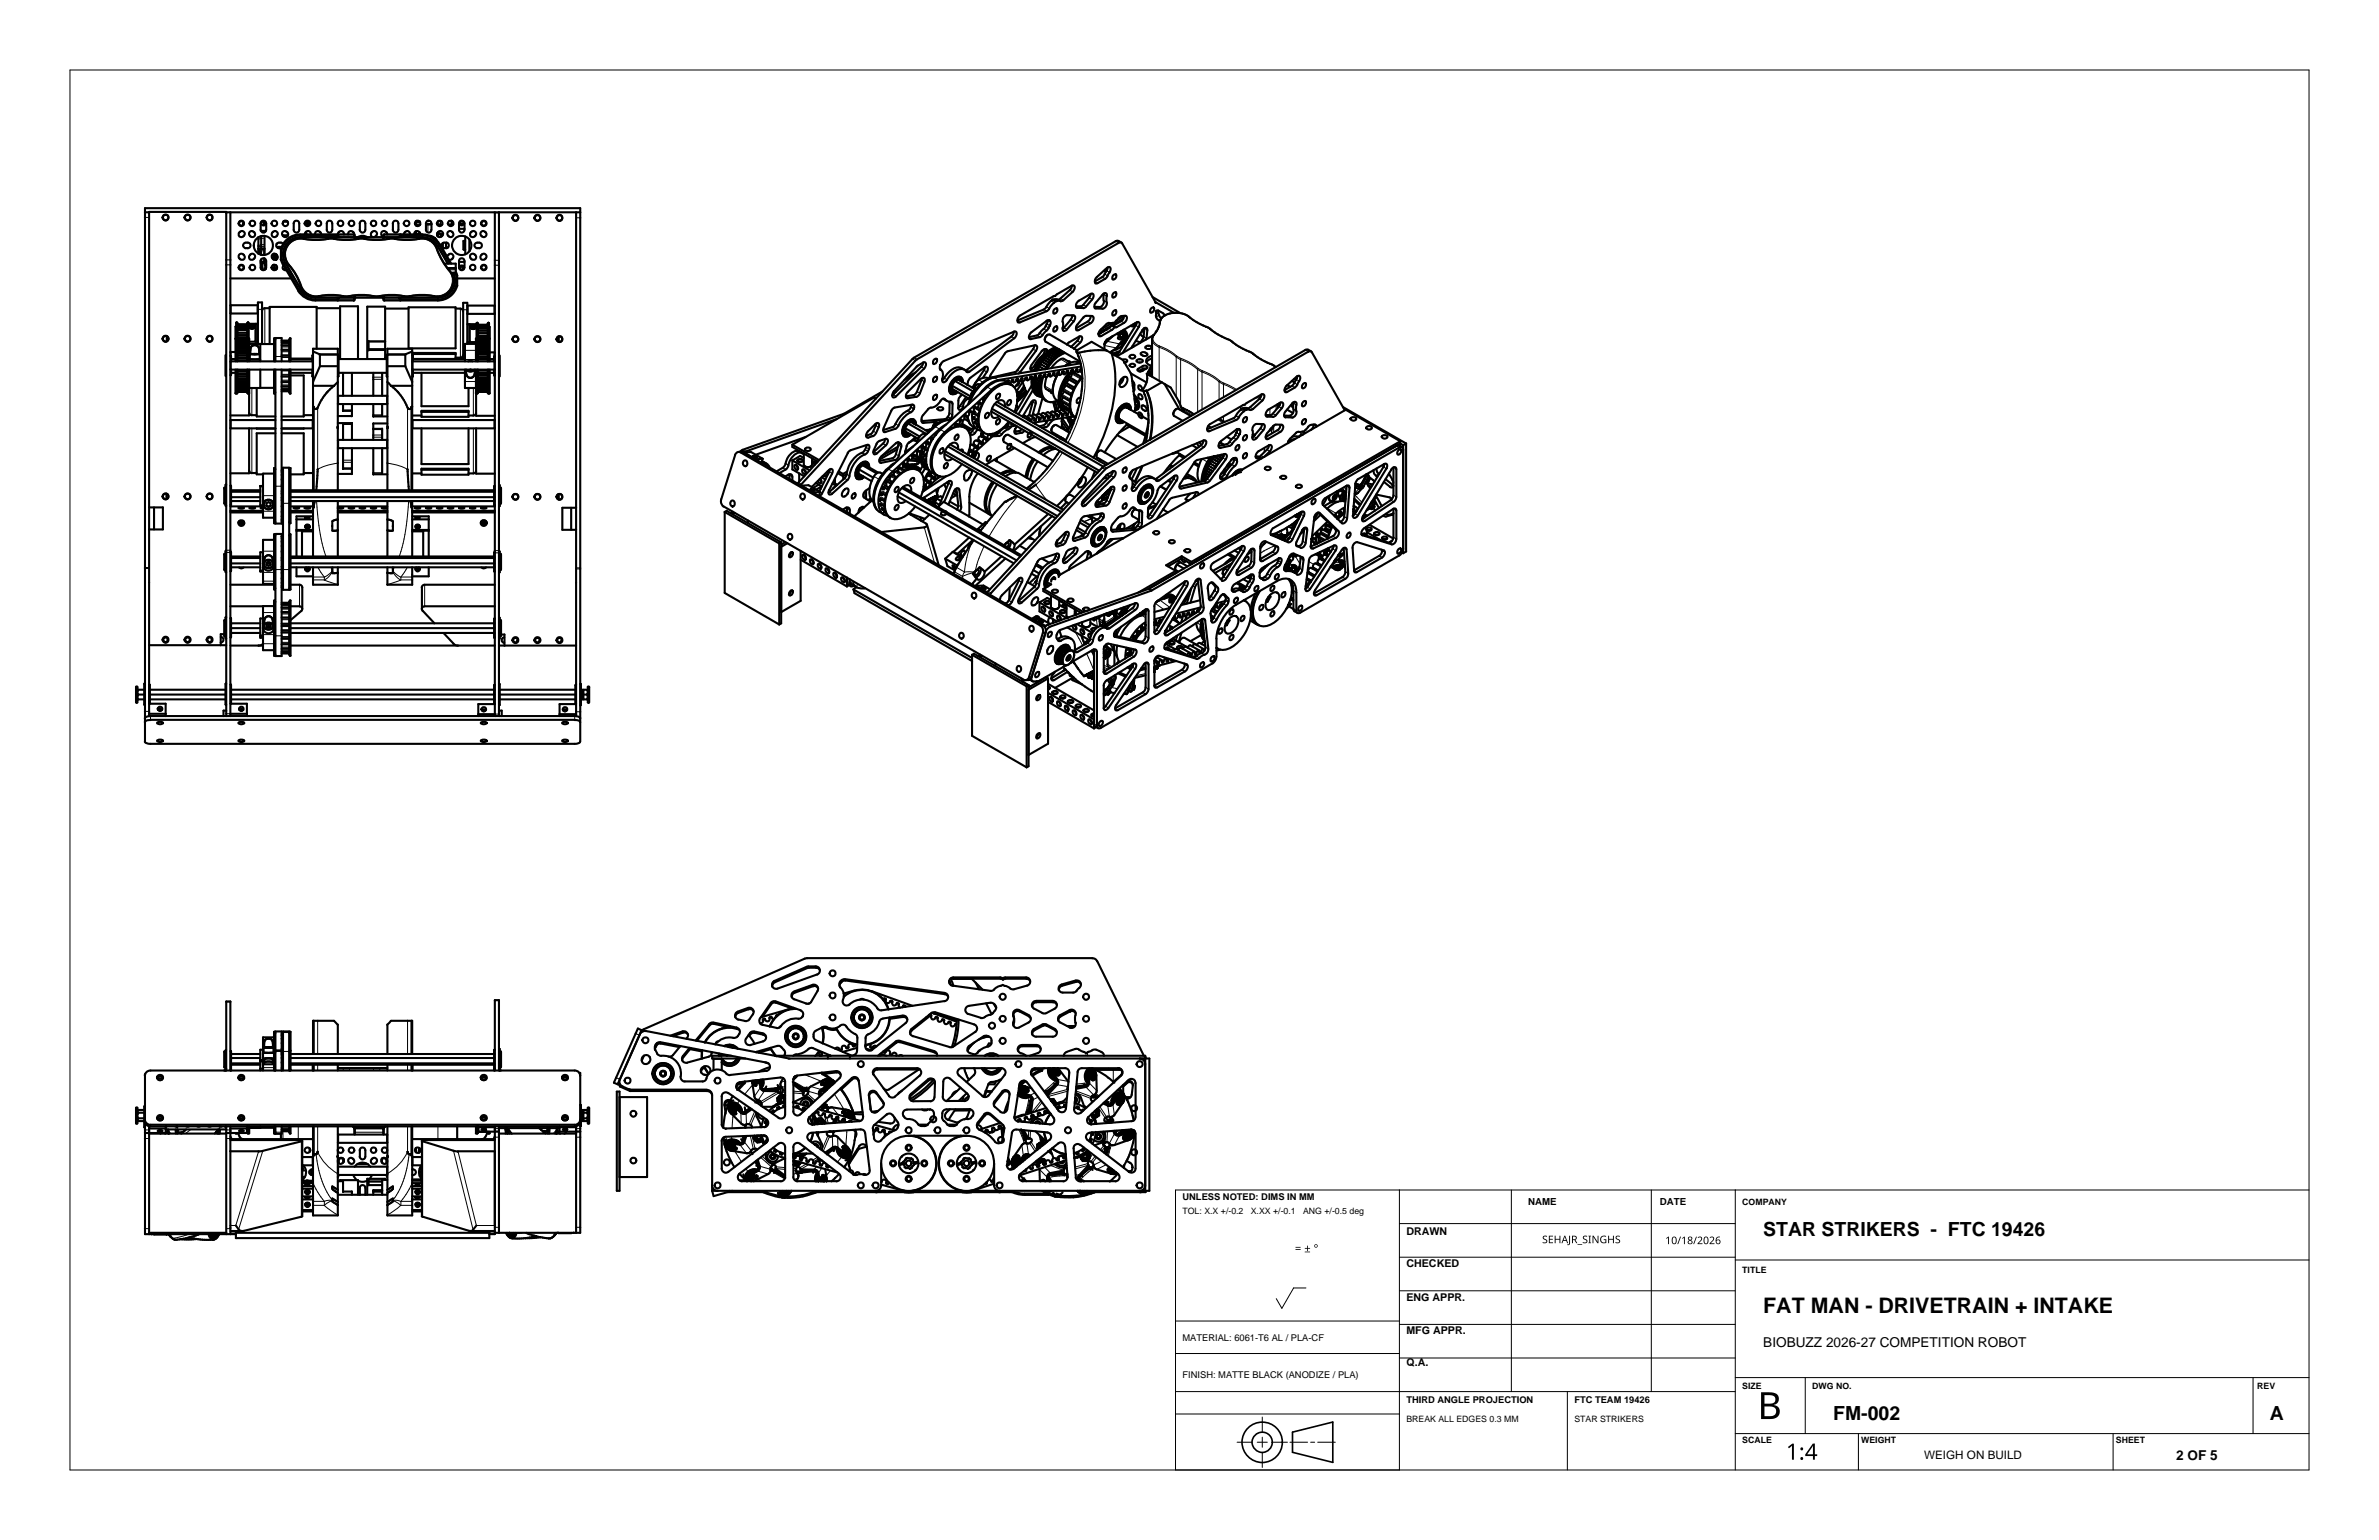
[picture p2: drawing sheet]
<svg xmlns="http://www.w3.org/2000/svg" width="432mm" height="279mm" viewBox="0 0 432 279" stroke-linecap="round" stroke-linejoin="round" font-family="sans-serif">
<defs><g id="words">
<text font-size="3.9" x="320" y="238.3">FAT MAN - DRIVETRAIN + INTAKE</text>
<g font-size="3.5">
<text x="320" y="224.3">STAR STRIKERS - FTC 19426</text>
<text x="332.7" y="257.6">FM-002</text>
<text x="412" y="257.6">A</text>
</g>
<g font-size="2.5">
<text x="320" y="244.3">BIOBUZZ 2026-27 COMPETITION ROBOT</text>
<text x="395" y="264.9">2 OF 5</text>
</g>
<text font-size="2.1" x="349.2" y="264.7">WEIGH ON BUILD</text>
<g font-size="1.9">
<text x="255.3" y="224">DRAWN</text>
<text x="255.3" y="229.9">CHECKED</text>
<text x="255.3" y="236">ENG APPR.</text>
<text x="255.3" y="242.1">MFG APPR.</text>
<text x="255.3" y="247.9">Q.A.</text>
</g>
<g font-size="1.8">
<text x="277.4" y="218.7">NAME</text>
<text x="301.2" y="218.7">DATE</text>
</g>
<g font-size="1.7">
<text x="214.6" y="217.7">UNLESS NOTED: DIMS IN MM</text>
<text x="214.6" y="243.3">MATERIAL: 6061-T6 AL / PLA-CF</text>
<text x="214.6" y="249.9">FINISH: MATTE BLACK (ANODIZE / PLA)</text>
<text x="255.3" y="254.5">THIRD ANGLE PROJECTION</text>
<text x="285.8" y="254.5">FTC TEAM 19426</text>
</g>
<g font-size="1.6">
<text x="214.6" y="220.2">TOL: X.X +/-0.2</text>
<text x="227" y="220.2">X.XX +/-0.1</text>
<text x="236.5" y="220.2">ANG +/-0.5 deg</text>
<text x="316.2" y="218.7">COMPANY</text>
<text x="316.2" y="230.9">TITLE</text>
<text x="316.2" y="252">SIZE</text>
<text x="328.9" y="252">DWG NO.</text>
<text x="409.7" y="252">REV</text>
<text x="255.3" y="258.1">BREAK ALL EDGES 0.3 MM</text>
<text x="285.8" y="258.1">STAR STRIKERS</text>
<text x="316.2" y="261.9">SCALE</text>
<text x="337.8" y="261.9">WEIGHT</text>
<text x="384" y="261.9">SHEET</text>
</g>
</g></defs>
<g fill="none" stroke="#000" stroke-width=".18">
<path d="M12.7 12.7h406.4v254h-406.4zM26.3 39.4h.8M41.1 38.6h.7M90.6 38.6h-.8M104.6 39.5h.7M41.8 48.1h-.7M41.8 47.2h-.7M42.9 58.5v2.9M43.1 60h1.8M43.1 59.2h1.8M43.1 59.3h1.8M43.1 59.5h1.8"/>
<path d="M43.1 59.6h1.8M43.1 59.1h1.8M44.9 58.9h-1.8M44.9 59.1h-1.8M44.9 59.5h-1.8M44.9 59h-1.8M44.9 58.8h-1.8M44.9 59.9h-1.8M45.1 58.5v2.9M45.2 58.7v6.9M45.5 59.3h.1M45.6 59.1v.2"/>
<path d="M45.7 59v.2M45.8 59v.2M45.9 59.1v.2M46 59.3h.1M46.5 58.8v3.2M46.8 56.1h.8M46.9 44.7h1.1M47.5 48.5h.7M48 43.2l-1.1 .2M48 44.4l-1.1 .1M48.1 55.9v6.5M48.3 48.7h-.1"/>
<path d="M48.3 48.1h-.1M49.6 46.7h-.3M49.8 46.1h.3M49.8 48.1h-.3M49.8 48.7h-.4M50.1 48.1h-.3M50.3 44.2h.1M51 45.2h.1v.7M51.1 45.9v.5M51.1 46.4l.5 1.5M51.1 47.1l.3 .8M51.1 46.4v.7"/>
<path d="M51.1 45.9h.1M51.1 47.1h-.1M51.1 46.4h.1M51.5 47.9l-.1 .1M51.5 47.9l2.7 4.8h-.1M51.5 42.7v.2M51.6 47.9l.3-.2 2.8 4.7-.3 .2M51.6 47.9l2.8 4.7M51.8 47.7l2.8 4.8M51.8 47.7h.1M52.1 42.7v.2M52.5 48l-.1 .1"/>
<path d="M54.2 52.7a3.6 3.6 0 0 0 3 1.7M54.3 52.6a3.6 3.6 0 0 0 2.9 1.7M54.4 52.6a3.4 3.4 0 0 0 2.8 1.7M54.4 52.6h-.1M54.5 43a3.2 3.2 0 0 0-2.7 4.8M54.5 42.7a3.5 3.5 0 0 0-3.4 2.6M54.5 42.8a3.4 3.4 0 0 0-3.4 3.1M54.5 43.2a2.98 2.98 0 0 0-2.6 4.5M54.5 42.8v.2M54.5 42.5v.1M54.5 43h.1M54.5 42.8h.1"/>
<path d="M54.5 52.5a3.4 3.4 0 0 0 2.7 1.6M54.7 52.4a3.2 3.2 0 0 0 2.5 1.5M54.7 51.8h-.1M55.1 43.4l2.6 .2 1.9-.2M55.1 43.4a2.82 2.82 0 0 0-3.1 1.7 2.82 2.82 0 0 0 .9 3.4l.8 1 .8 1.7a3 3 0 0 0 4 2.3 17.2 17.2 0 0 1 4.6 .2l.3-.1M55.2 43.3l-.1 .1M57.3 54h6.9M57.3 54.3h4v.2M57.3 54.3h.1M57.9 53.6v.2M59.5 43.3l.1 .1M59.6 43.4h1"/>
<path d="M60.6 43.4l2.6 .2 1.9-.2M60.7 43.3l-.1 .1M61.3 42.8h-6.8M61.3 42.5v.3h-6.8M61.3 42.5l.1 .3M61.4 42.8l.2 .2M61.4 54.2h.1M61.4 42.8h.1M61.4 42.8l.2 .2h2.6M61.4 54.2l-.1 .3M61.6 54.1h.1M61.6 43h.1"/>
<path d="M61.6 54v.1M61.6 54h.1M61.6 43h-7.1M61.6 43v.1M61.6 54l-.2 .2M62.3 53.6v.2M63.4 53.6l2.5-.2 1.9 .2M63.4 53.6v.2M64.2 42.5l.1 .2M64.2 54.1h.1M64.2 43h.1M64.2 54h.1"/>
<path d="M64.3 54.4l-.1 .1M64.3 54h-.1M64.3 54h.1M64.3 43v.1M64.3 43h.1M64.3 54v.4M64.3 42.6v.4M64.4 42.6h-9.9M64.4 54.4h-7.1v.1M64.4 42.9l.1 .1M64.5 43h.1M64.5 54l-.1 .1"/>
<path d="M64.5 54h.1M65 43.3l.1 .1M65.1 43.4h.5a13.8 13.8 0 0 0 5 0M66.2 43.3l-.1 .1M67.8 53.6h1.1M67.8 53.6v.2M68.9 53.6l2.5-.2 1.9 .2M68.9 53.6v.2M69.5 54l.1 .1M69.5 54h.1M69.5 43h.1M69.6 42.9l-.1 .1"/>
<path d="M69.6 54.4h9.9v.1M69.7 54.1h.1M69.7 43h.1M69.7 54l.1 .5M69.7 54h.1M69.7 43v.1M69.8 43h.1M69.8 54h.1M69.8 43h-.1M69.8 42.5l-.1 .5M70.5 43.3l.1 .1M70.6 43.4h1"/>
<path d="M71.6 43.4a13.8 13.8 0 0 0 5.1 0 2.69 2.69 0 0 1 2.5 1.9M71.7 43.3l-.1 .1M72.3 54v.1M72.3 43v.1M72.3 54.1h.1M72.3 43h.1M72.4 54l.1 .2M72.4 43h.1M72.4 54l.2 .2M72.4 54h.1M72.5 54.4l.1 .1M72.5 42.8h.1"/>
<path d="M72.5 42.6v.2M72.5 54.2v.2M72.5 54.2h.1M72.6 54.2h-.1M72.6 42.8l-.2 .2h-2.6M72.6 42.5l-.1 .2M72.7 42.8h4M72.7 42.5v.3h4M73.3 53.6l.6 .1a13.5 13.5 0 0 1 4.9-.1M73.3 53.6v.2M74.4 53.6v.2M75.6 40.9v.1"/>
<path d="M75.6 41.9v.6M75.9 40.2v.7M76.1 43.3v.1M76.2 42.2v.3M76.2 42.5h.1M76.7 42.7a3.3 3.3 0 0 1 3 1.7M76.7 42.8a3.4 3.4 0 0 1 2.9 1.7M76.7 42.8a3.2 3.2 0 0 1 2.9 1.7M76.7 43a3 3 0 0 1 2.7 1.6M76.7 43.2a2.83 2.83 0 0 1 2.6 1.5M76.7 43h-4.3M76.7 43h.1"/>
<path d="M76.7 42.8v.3h-22.2v-.1M76.7 42.5v.1h-7.1M77.7 40.7v1.5M78.2 42.8v.1M78.2 42.8h.1M78.8 53.6v.2M79.1 43.4v.1M79.2 45.3a13.8 13.8 0 0 0 2.5 4.2 2.78 2.78 0 0 1-.1 3 2.78 2.78 0 0 1-2.8 1.1M79.4 45.2h-.2M79.4 44.6l1.9 3.2M79.4 44.6h.1M79.5 54v.3"/>
<path d="M79.5 54v-.1h-22.2v.4M79.5 54h-9.7M79.5 54.3h-6.8v.2M79.5 54.3h.1M79.6 44.4l-.3 .2 1.9 3.2M79.6 44.4l2 3.4M79.6 40.1v.6M79.6 44.4h.1M79.8 44.3l-.1 .1 2.1 3.4M79.9 40v.7M81 44.2h.4M81.4 44.8h-.4"/>
<path d="M81.7 48.7h.1M81.8 48.7h.1M82.1 48.7h.1M82.1 49.5a3 3 0 0 1-2.6 4.4M82.2 48.7h.1M82.3 49.5a3.1 3.1 0 0 1-2.8 4.6M82.5 49.5l.3 1.1M82.7 49.5l.1 .5M82.7 49h-1.2l-.1 .1M82.8 51.2a3.3 3.3 0 0 1-3.3 3.1M82.8 51.2h.1M82.8 50.6a3.4 3.4 0 0 1-3.3 3.7"/>
<path d="M82.8 51.9a3.5 3.5 0 0 1-3.3 2.5M82.9 50.6h-.1M82.9 50v.6M82.9 51.2v.6M82.9 50h.1M82.9 51.8l.1 .1M83 49.9l-.1 .1M83 51.8h-.1M83.6 56v8.9M84.1 56.2h.7M85.1 58.8v3.3M85.6 59.3v.1"/>
<path d="M85.7 59.2v.1M85.8 59.1v.2M86 59.1v.2M86.1 59.2v.1M86.1 59.3v.1M86.5 58.8v6.8M86.6 58.6v2.8M86.8 58.9h1.7M86.8 59.2h1.7M86.8 59.1h1.7M86.8 59.5h1.7M86.8 59.3h1.7"/>
<path d="M86.8 59.6h1.7M86.8 59.7h1.7M86.8 60h1.7M88.5 59h-1.7M88.5 59.4h-1.7M88.5 60h-1.7M88.5 58.9h-1.7M88.7 58.6v2.8M89.8 48.1h.8M90.6 47.2h-.8M184.7 58.2l.4 .3M189.4 59.7l.6 .3"/>
<path d="M189.4 56.1l.6 .4M189.8 59.2l.5 .3M189.9 55.7l.6 .3M190 58.8l.5 .3M190.4 58.1h.1M190.8 54.6l.5 .3M191.3 54.3l.5 .3M192 54.3l.5 .3M192.5 54.2l.5 .3M193.1 59.4l.6 .3M194.2 52.6l.5 .3M194.3 58l.6 .3"/>
<path d="M195.3 59.6l.5 .3M195.4 55.7l.2 .2M196.1 55.6l.6 .3M196.6 55.3l.5 .3M197.4 58.3l.6 .3M197.7 54l.5 .3M198.7 55.8l.2 .2M198.7 51l.6 .4M199.6 55.7l.5 .3M200.1 50.3l.5 .3M200.3 60v.1M200.4 53.4l.5 .3"/>
<path d="M200.4 54.5l.5 .3M200.5 49.7l.5 .3M200.9 49.1l.5 .3M201.3 59.5l.5 .4M202.2 59l.5 .3M202.5 43.8l.5 .3M203.5 58.3l.5 .3M204 59.9a1.38 1.38 0 0 1 .5 1.5 1.38 1.38 0 0 1-1.3 1l-2.3-.5M206.2 59l.5 .3M207.7 59.6l.6 .3M210.1 56.3l-.3 .1M210.2 56.3l-.4 .2"/>
<path d="M210.3 56.8l-.5 .3M210.4 57.2l-.5 .3M210.7 58.3l-.2 .1M210.7 58.3l-.4 1.2-.8 1.2M215.7 57.5h.1M215.7 57.5l1.5 1 1.7 .8M215.7 57.5a4.1 4.1 0 0 0-4.6 0l-.4 .8M218.9 59.3h.1M218.9 59.3l.7 .4M219.6 59.7h.1M219.6 59.7l1.4 1 1.8 .9M42.8 61.4v4.2"/>
<path d="M42.8 67.1v4.3M43.1 61.7h1.8M43.1 61.2h1.8M43.1 60.8h1.8M43.1 61.6h1.8M43.1 60.4h1.8M43.1 61.1h1.8M43.1 63.3h1.8M43.1 68.2h1.8M43.1 69h1.8M43.1 68.3h1.8M43.1 70.5h1.8"/>
<path d="M43.1 64.5h1.8M43.1 65.3h1.8M43.1 65h1.8M43.1 71h1.8M43.1 69.1h1.8M43.1 67.9h1.8M43.1 63.7h1.8M43.1 64.9h1.8M43.1 69.5h1.8M43.1 67.3h1.8M43.1 65.5h1.8M43.1 65.4h1.8"/>
<path d="M43.1 62.3h1.8M43.1 67.4h1.8M43.1 62.2h1.8M43.1 61.8h1.8M43.1 64h1.8M43.1 61.9h1.8l-1.8 .1M43.1 62.9h1.8M43.1 62.6h1.8M43.1 62.1h1.8M43.1 63h1.8M43.1 70.7h1.8M43.1 63.2h1.8"/>
<path d="M43.1 69.8h1.8M43.1 62.7h1.8M43.1 70.8h1.8M43.1 68.7h1.8M43.1 70.2h1.8M43.1 62.5h1.8M43.1 62.4h1.8M43.1 70.4h1.8M43.1 64.2h1.8M43.1 70.9h1.8M43.1 65.1h1.8M44.9 64.5h-1.8"/>
<path d="M44.9 71.1h-1.8M44.9 61.7h-1.8M44.9 63.4h-1.8M44.9 63.6h-1.8M44.9 64.1h-1.8M44.9 68.6h-1.8M44.9 67.8h-1.8M44.9 68.7h-1.8M44.9 63.1h-1.8M44.9 67.7h-1.8M44.9 65h-1.8M44.9 69.2h-1.8"/>
<path d="M44.9 70.5h-1.8M44.9 65.4h-1.8M44.9 67.3h-1.8M44.9 70.3h-1.8M44.9 69.5h-1.8M44.9 62.1h-1.8M44.9 69.4h-1.8M44.9 63.3h-1.8M44.9 61.9h-1.8M44.9 69.6h-1.8M44.9 64.6h-1.8M44.9 69.9h-1.8"/>
<path d="M44.9 71h-1.8M44.9 69.7h-1.8M44.9 70h-1.8M44.9 62.6h-1.8M44.9 70.1h-1.8M44.9 63.8h-1.8M44.9 61.8h-1.8M44.9 70.7h-1.8M44.9 68.8h-1.8M44.9 70.6h-1.8M44.9 67.4h-1.8M44.9 61.6h-1.8"/>
<path d="M44.9 61.3h-1.8M44.9 60.4h-1.8M44.9 60.8h-1.8M44.9 61.5h-1.8M44.9 60.3h-1.8M44.9 60.7h-1.8M45.2 67.1v4.3M45.2 63.6h.2M45.3 65h-.1M45.7 77.7v8.1M45.7 70.4v4.9M47 63.6h.2"/>
<path d="M47.2 65h-.1M50 64.7h1.1M51.1 64.5h1.4M51.1 63.7h1.4M51.1 62.3h1.4M51.1 62h1.4M51.1 62.1h1.4M51.1 70.7h1.4M51.1 62.7h1.4M51.1 63.8h1.4M51.1 62.2h1.4M51.1 69.3h1.4"/>
<path d="M51.1 69h1.4M51.1 64.9h1.4M51.1 67.9h1.4M51.1 64.7h1.4M51.1 67.1h1.4M51.1 63.5h1.4M52.5 71h-1.4M52.5 69.1h-1.4M52.5 70.5h-1.4M52.5 68.3h-1.4M52.5 62.9h-1.4M52.5 69.8h-1.4"/>
<path d="M52.5 70.8h-1.4M52.5 61.8h-1.4M52.5 70.6h-1.4M52.5 62.8h-1.4M52.5 68.1h-1.4M52.5 70.1h-1.4M52.5 70h-1.4M56.8 63.3h4.5M57.7 74v11.1M58.1 64.4h3.2M62.2 73.4h.1M62.2 74.5v.1"/>
<path d="M62.2 77h.1M62.2 73.3v1.3M62.2 67.6v4.2M62.2 77v2.8M62.2 74.6h.1M62.3 77h.1M62.3 74.6h.1M62.3 67.6v4.2M62.3 77v2.8M62.3 74.6h1.6M62.3 73.3v.1M62.3 73.4v1.2"/>
<path d="M63.8 74.6h.1M63.8 73.4h.1M63.8 77h.1M63.9 73.4v2.1M63.9 74.6h-1.6M63.9 73.3v.1M63.9 67.6v4.2M63.9 76.8v3M63.9 73.4h-1.6M63.9 77h-1.6M63.9 77h.1M66.9 63.6h3"/>
<path d="M67.7 79.3h1.6M67.7 68.8h1.6M67.8 77.7v.1M67.8 79h-.1M67.8 75.3v.1M67.8 68.5h-.1M67.8 78.9l1.5 .1M67.8 68.4l1.5 .1M67.8 76.8v3M67.8 77.7h1.5M67.8 77.7h.1M67.8 75.3h1.5"/>
<path d="M67.8 67.6v4.2M67.8 73.3v2.3M69.3 73.3v2M69.3 77.7h.1M69.3 75.3h-1.5M69.3 67.6v4.2M69.3 77.7v2.1M69.3 75.3h.1M69.3 77.8h.1M69.4 75.3h-.1M69.4 77.7v.1M69.4 75.3h.1"/>
<path d="M69.4 77.8h.1M69.4 77.7h.1M69.4 67.6v4.2M69.4 77.7v2.1M69.4 73.3v2M69.9 61.9h-3M73.6 64.4h-3.3M74 74v11.1M74.8 63.3h-4.5M84.1 64.7h.3M84.4 67.6h.2M84.4 65.2h2"/>
<path d="M84.4 69.2h2M85.9 70.4v5M85.9 77.7v8.2M86.2 67.6h.2M86.4 63.6h-2M86.5 67.1v4.3M86.8 61.6h1.7M86.8 61.3h1.7M86.8 61.7h1.7M86.8 61.2h1.7M86.8 60.9h1.7M86.8 60.8h1.7"/>
<path d="M86.8 61.5h1.7M86.8 60.4h1.7M86.8 69.2h1.7M86.8 62.3h1.7M86.8 71h1.7M86.8 70.3h1.7M86.8 69.6h1.7M86.8 69.9h1.7M86.8 69.7h1.7M86.8 70.2h1.7M86.8 63.8h1.7M86.8 68.8h1.7"/>
<path d="M86.8 70.6h1.7M86.8 62h1.7M86.8 70.9h1.7M86.8 62.2h1.7M86.8 70.5h1.7M86.8 62.4h1.7M86.8 62.6h1.7M86.8 62.7h1.7M86.8 70h1.7M86.8 63.4h1.7M86.8 69.3h1.7M86.8 63.9h1.7"/>
<path d="M86.8 64.2h1.7M86.8 68.5h1.7M86.8 64.3h1.7M86.8 68.6h1.7M86.8 68.1h1.7M86.8 64.8h1.7M86.8 68h1.7M86.8 65.3h1.7M86.8 67.5h1.7M86.8 65.2h1.7M86.8 67.2h1.7M86.8 63.5h1.7"/>
<path d="M88.5 71.1h-1.7M88.5 61.7h-1.7M88.5 63.4h-1.7M88.5 70.6h-1.7M88.5 71h-1.7M88.5 63.1h-1.7M88.5 61.8h-1.7M88.5 62.9h-1.7M88.5 69.4h-1.7M88.5 61.9h-1.7M88.5 63.2h-1.7M88.5 62.7h-1.7"/>
<path d="M88.5 70h-1.7M88.5 62.5h-1.7M88.5 70.7h-1.7M88.5 70.4h-1.7M88.5 63.6h-1.7M88.5 70.9h-1.7M88.5 70.8h-1.7M88.5 62.4h-1.7M88.5 62.8h-1.7M88.5 63h-1.7M88.5 69.3h-1.7M88.5 69h-1.7"/>
<path d="M88.5 63.8h-1.7M88.5 68.9h-1.7M88.5 64h-1.7M88.5 64.4h-1.7M88.5 68.4h-1.7M88.5 64.8h-1.7M88.5 67.9h-1.7M88.5 64.7h-1.7M88.5 67.6h-1.7M88.5 67.5h-1.7M88.5 65.2h-1.7M88.5 67.1h-1.7"/>
<path d="M88.5 65.1h-1.7M88.5 61.3h-1.7M88.5 60.9h-1.7M88.5 60.4h-1.7M88.5 60.1h-1.7M88.5 60.5h-1.7M88.8 67.1v4.3M88.8 61.4v4.2M153.1 75.1l.2 .1M153.3 75l.1 .1M157.2 79.2l.4 .2M158 78.8l.5 .3"/>
<path d="M158.5 78.2l.5 .3M159 77.2l.5 .3M160.3 78.1l.4 .3M162 77.5l.5 .3M162.1 71.6l.5 .3M162.6 76.9l.5 .3M164.5 72.1l.3 .1M164.8 74.5l.5 .3M165.3 73.9l.6 .3M165.3 73.8l.6 .3M165.6 65.1l.5 .3M165.8 71.7l.5 .3"/>
<path d="M165.9 64.9l.5 .3M166.4 71l.6 .4M166.7 79.7l.3 .2M167.2 66.6l.5 .3M167.3 69l.5 .3M167.3 76.6l.3 .1M167.8 78.7l.3 .2M169.2 79.4l.1 .1M169.2 79.4h.1M169.4 77.2l.1 .1M169.7 77.4l.8 .4M170.5 76.2l.4 .2"/>
<path d="M170.7 77.9l.8 .5M171.3 72.3l.2 .1M171.4 68.6l.5 .3M171.5 76l.2 .2M172 75.7l.5 .3M172.1 75.6l.5 .3M172.3 74.9l.5 .4M172.4 73l.5 .3M172.7 77.7h.1M173.4 77.2l.2 .2M173.4 77.4h.1M173.4 77.1l.4 .2"/>
<path d="M173.5 77.1l.4 .2M173.5 76.9l.2 .1M173.6 76.9h.1M174.3 73.7l.5 .3M174.4 76.1l.1 .1M174.4 76.1h.1M174.8 73.8l.3 .2M175.2 75.4h.2M175.3 75.3v.1M175.5 67.1l.5 .3M175.6 72.4l.4 .2M176.1 74.6l.1 .1"/>
<path d="M176.1 74.6h.1M176.4 78.2l.6 .3M176.8 75.8l.7 .5M176.8 75l.8 .5M176.8 74.8l.8 .5M176.8 76l.7 .4M176.8 70.3l.1 .1M176.8 75.7l.7 .4M176.8 74.7l.8 .4M176.9 73.8l.2 .1M177 76.7l.6 .3M177 73.9l.8 .5"/>
<path d="M177 73.8h.1M177 76.5l.6 .4M177 76.8l.7 .4M177.4 77.3l.4 .2-.3-.1M177.4 77.1l.3 .2M177.4 74l.5 .2M177.5 73.9l.4 .2M177.6 80l.8 .4M177.6 79.8l.8 .4M177.6 79.8l.8 .5M177.6 68.9l.8 .4M177.8 73.1h.1"/>
<path d="M177.8 73l.1 .1M178.1 73.2l.1 .1M178.1 79.1l.2 .1M178.3 73.1h.1M178.4 79.2l.8 .4M178.4 79l.8 .4M178.5 79.1l.8 .4M178.6 67.2l.5 .3M178.6 72.3l.2 .1M178.7 72.3h.1M179 79.7l.1 .1M179.2 70.2l.8 .5"/>
<path d="M179.8 78.9l.1 .1M179.8 78.8l.3 .1M180.1 78.7h.1M180.4 68.5l.8 .4M180.8 78.8l.6 .3M181.3 78.4l.6 .4M182.5 77.6l.5 .3M182.8 77.1h.1M182.8 77l.1 .1M182.8 76.9l.2 .1M182.8 69.1l.3 .1M182.9 76.8l.2 .1"/>
<path d="M183 69l.1 .1M183.4 77.4h.1M183.6 61.1l.5 .3M183.6 76.9v.1M183.6 76.8l.2 .1M183.7 68.9l.2 .2M183.8 68.9l.1 .1M184.2 78.5l.3 .2M184.2 67.5l.5 .3M184.5 68.8l.2 .1M184.6 68.8h.2M184.7 67.2l.5 .3"/>
<path d="M184.7 71.7h.1M185 78.2l.5 .3M185 71.4h.1M185 71.6l.3 .3M185.2 69h.1M185.3 68.7l.3 .1M185.5 68.6l.1 .1M185.9 71.2l.3-.1-.5 .7-1 1.1M186 70.4l-.6 .5M186 71.6l.2 .1M186.2 68.5l.2 .2M186.2 71v.1"/>
<path d="M186.3 71.2l-.9 1.1-.8 .6M186.3 68.5l.1 .1M186.8 61.3l.3 .2M186.9 76.3l.2 .1M186.9 76l.3 .2M187 76.2l.2 .1M187 68.4l.2 .1M187 67l.4 .2M187.1 68.4h.1M187.2 66.8l.5 .3M187.5 72.9l.5 .3M187.5 63.3l.5 .3"/>
<path d="M187.7 69.5l1.1 .6M187.7 69.9l1.1 .6-1.1-.6M187.7 69.1l1.1 .6M187.7 69l1.1 .7M187.7 69.4l1.1 .7M187.7 69.8l1.1 .6M187.7 70.2l1.1 .7M187.7 68.7l1.2 .6M187.7 68.6l1.2 .7M187.7 76.3h.1M187.7 70.2l1.1 .6M187.8 69.4l1 .6"/>
<path d="M187.8 76.2l.1 .1M187.8 69.7l1 .6M187.8 68.6l1.1 .6M187.8 68.9l1 .7M187.8 75.9l.2 .2M187.8 76l.2 .2M187.8 66.3l.2 .1M187.8 70.1l1 .6M187.8 70.6l1.1 .6M187.8 70.5l1 .6M187.8 68.3l.3 .1M187.9 70.4l.9 .6"/>
<path d="M187.9 70.9l1 .6M188 70.8l.9 .6M188 68.2l.1 .1M188 70.7l.9 .5M188.1 71.1l.9 .6M188.1 71.1l.9 .5M188.2 68.7l.7 .4M188.2 60.9l.6 .3M188.3 71.4l.8 .5M188.3 66.9l.4 .2M188.3 71.3l.7 .5M188.3 66.8l.5 .3"/>
<path d="M188.3 67l.4 .1M188.3 66.8l.6 .3M188.4 66.8l.5 .3M188.5 68.6l.5 .3M188.5 68.6l.5 .2M188.5 66.5l.9 .5M188.5 71.6l.6 .3M188.5 66.4l1 .6M188.5 68.5l.5 .3M188.5 66.4l1.1 .6M188.5 68.5l.5 .2M188.6 66.4l1 .6"/>
<path d="M188.6 76.1v.1M188.6 76l.2 .1M188.6 75.8l.3 .1M188.6 75.9l.3 .1M188.6 66.4l1.1 .6M188.7 68.1l.2 .2M188.7 60.5l.6 .3M188.7 66l1.2 .7M188.8 66l1.1 .7M188.8 66l1.1 .6M188.8 66.1l1.1 .6M188.8 68.1l.1 .1"/>
<path d="M188.8 65.9l1.2 .7M189 65.6l1.2 .7M189 65.7l1.1 .6M189.1 65.6l1.1 .6-1.2-.6M189.2 64.5l.1 .1M189.3 65.2l1.2 .7-1.2-.7M189.3 65.3l1.1 .7M189.3 65.2l1.2 .6M189.3 77.2l.6 .3M189.4 76h.1M189.4 75.9l.2 .1M189.4 65.2l1.1 .6"/>
<path d="M189.4 75.6l.3 .2M189.5 75.8l.2 .1M189.5 68l.2 .1M189.6 63.4l.5 .3M189.6 63.6l.4 .3M189.6 65l1.1 .6M189.6 64.8l1.2 .7-1.2-.6M189.6 67.9l.1 .1M189.7 64.8l1.1 .7M189.7 70.1l1.4 .8M189.8 76.8l.6 .3M189.9 72.7l.7 .2"/>
<path d="M189.9 64.6l1.1 .7M189.9 64.6l1.2 .6M189.9 64.5l1.2 .7M190 64.5l1.1 .6M190.2 75.9h.1M190.3 75.8l.1 .1M190.3 64.3l1 .7M190.3 64.3l1.1 .6M190.3 75.5l.2 .2M190.3 75.6l.2 .2M190.3 64.2l1.2 .6-1.2-.6M190.3 67.9l.3 .1"/>
<path d="M190.5 67.8l.1 .1M190.6 64.1l1 .6M190.6 64l1.1 .6M190.6 63.9l1.2 .7M190.7 63.9l1.1 .7M190.9 63.9l1.1 .6M190.9 63.8l1.2 .6M191 72.9l.5 1.8M191.1 75.7h.1M191.1 75.6l.2 .1M191.1 75.4l.3 .1M191.1 75.5l.3 .1"/>
<path d="M191.2 67.7l.2 .1M191.3 73.1h.1M191.3 63.7l1 .6M191.3 67.7h.1M191.3 63.6l1.1 .6M191.3 72.9l.1 .6M191.4 63.5l1.1 .7-1.2-.7M191.6 63.5l1 .6M191.6 63.4l1.1 .6M191.7 63.4l1.1 .6M191.9 75.6h.1M191.9 75.5l.2 .1"/>
<path d="M191.9 63.4l1 .6M191.9 75.2l.3 .2M191.9 75.3l.3 .2M192 63.3l1 .6M192 67.6l.2 .1M192 63.3l1.1 .6M192.1 67.5l.1 .1M192.1 64.3l-1.1-.6 1.1 .7M192.5 65.2l1.4 .8M192.6 72.6l1.6 1M192.6 71.8l1.6 1M192.6 72.8l1.6 .9"/>
<path d="M192.6 71.7l1.7 .9M192.7 72.5l1.5 .9M192.7 71.5l1.6 .9M192.7 75.4l.1 .1M192.7 75.3l.2 .1M192.8 75.1l.2 .1M192.8 75.2l.2 .1M192.8 73.5l1.5 .8M192.8 70.8l1.7 .9M192.8 67.5l.2 .1M192.9 73.3l1.3 .8M192.9 70.6l1.6 .9"/>
<path d="M192.9 73.6l1.4 .8M193 67.4l.1 .1M193 70.5l1.6 .9M193.2 69.7l1.7 .9M193.2 74.1l1.2 .8M193.2 74l1.1 .6M193.2 77.9l.4 .1M193.3 75.8l.5 .4M193.3 69.5l1.7 .9M193.6 75.3h.1M193.6 75.2l.2 .1M193.6 75l.3 .1"/>
<path d="M193.6 75.1l.2 .1M193.7 67.3l.2 .1M193.7 75.7l.2 .1M193.7 78v.2M193.8 67.3h.1M193.8 68.6l1.7 1M193.9 68.4l1.7 1M194 77.8l-.3 .1M194 76h.3M194.3 76.9l-.3 .7M194.4 75.2h.1M194.4 75.1l.2 .1"/>
<path d="M194.4 62.9l.6 .3M194.4 74.9l.1 .1M194.5 67.8l1.6 .9M194.5 67.2l.2 .1M194.5 67.7l1.7 .9M194.6 67.1l.1 .1M194.7 76.4l-.2 .2M194.9 67.6l1.4 .9M195 75.6l-.7 .2-.3-.1M195.1 76l-.7 .2M195.3 67l.2 .2M195.5 67l.1 .1"/>
<path d="M195.5 61.8l.6 .3M195.9 67.4l.5 .3M195.9 64a14.6 14.6 0 0 1 .5 9.4 27.5 27.5 0 0 1-2.6 7M196 67.3l.4 .2M196.1 67.1l.3 .2M196.2 66.9l.1 .1M196.3 66.9h.1M199.4 60.6l.5 .3M200.5 62.7l2.1 .4M200.7 62v.1M202.5 64.2l-.1 .2M202.6 64.2v.1"/>
<path d="M202.6 64.3l.4 .2M202.8 60.5v.1M202.9 60.7h.1M202.9 61.4h.1M203.1 63.9l.5 .3M203.5 60.4h.1M203.8 60.6h.1M203.8 62.3l-.5 .7-.7 .4M203.9 61.1h.1M204.2 62.1l-.4 .2M205.5 69.1v.1M205.6 70h.1"/>
<path d="M206.5 73.9l.2 .1M206.6 66.9v.4M207.3 61.7l.2 .2M207.4 66.4v.5M207.6 61.1l.5 .3M207.6 61l-.1 .1M208.4 67.4h.1l-.1 .6M208.7 67.4h.1M208.9 67.6h.1M209.1 61.6a1.78 1.78 0 0 0 1.3 1.4M209.1 66.2l-.5 1.1M209.1 67.2l-.2 .4v.7"/>
<path d="M209.1 66.4l-.4 1 .2 .2M209.5 60.7l-.1 .1M209.5 60.7l-.1 .3a1.32 1.32 0 0 0 1 1.8M210.4 63l1.7 .8 1.4 1M210.4 63v6.1M210.4 62.8v.2M210.4 62.8l1.8 .8 1.4 1M213.5 64.8l.7 .4M213.5 64.7v7.3M213.6 64.6l-.1 .2M213.6 64.6l.7 .4M214.2 65.2l1.8 .8 1.3 1"/>
<path d="M214.3 65.2v8.4M214.3 73.7l.3 .6 1.8 1M214.3 65l-.1 .2M214.3 65l1.8 .8 1.4 1M214.4 73.9l2.3 1.3M214.7 74.6h.1M214.7 74.6h.2M214.7 74.4h.1M214.7 74.4l-.1 .1M214.8 74.6h.1M214.9 74.6l1.4 .8M214.9 74.6v.1"/>
<path d="M217.3 67l.8 .5M217.4 67v7.8M217.5 66.8l-.2 .2M217.5 66.8l.7 .5M218.1 67.5l1.8 .8 1.3 1M218.2 67.4v6.9M218.2 67.3l-.1 .2M218.2 67.3l1.8 .8 1.4 1M219.1 78l.5 .2M221 76.1l1 .6M221.2 76l1 .6M221.2 69.3l.8 .4"/>
<path d="M221.3 69.2v3.3M221.3 76l1 .6M221.4 69.1l-.2 .2M221.4 69.1l.7 .4M222 69.7l2.2 1.1M222.1 69.7v2.4M222.1 75.5v.9M222.1 69.5l-.1 .2M222.1 69.5l2.4 1.2M222.8 61.6h.1M222.8 61.6l.7 .4M223.5 62h.1"/>
<path d="M223.5 62l1.4 1 1.8 .8M223.9 79.4l.5 .3M223.9 75.9l.5 .3M224.2 78.9l.6 .3M224.3 78l.3 .2M224.3 75.4l.6 .3M224.4 78.5l.6 .3M224.4 77.9l.2 .1M224.5 77.9h.1M224.8 77.8l.1 .1M225.2 73.8v.6M225.2 74.3l.5 .3"/>
<path d="M225.7 74.1l.5 .3M226.4 74l.5 .4M226.7 63.8h.1M226.7 63.8l.7 .4M226.9 73.9l.5 .3M227.3 79.1h.3M227.4 64.2l.1 .1M227.4 64.2l1.4 1 1.7 .8M227.6 79.2l.5 .3M228.6 72.4l.5 .3M228.8 77.7l.5 .3M228.8 72.1l-1 .1"/>
<path d="M228.9 71.8l-.6 .2M229.7 79.3l.5 .3M229.8 75.5l.2 .1M230.5 74.2v1.1M230.5 66h.1M230.5 66l.6 .3 .4 .4M230.5 75.3l.6 .3M230.7 77.9l.1 .2M230.7 77.9l-.3 .2M230.8 78.1l-.7 .4M230.8 78.1v.6M231 75l.6 .3"/>
<path d="M231.1 77.4l.1 .1-.1 .2-.3 .4M231.1 77.4l-.4 .5M231.1 77.2v.2M231.4 77.1l-.2 .4v1M231.6 73.5v.8M231.9 78.1l.5 .3M232.1 73.8l.5 .3M232.3 73.1l.1 .1M233.1 75.6l.2 .1M233.1 70.8l.6 .3M234 75.4l.6 .3M234.5 70l.5 .3"/>
<path d="M234.7 73.7l-.1 .1M234.8 74.3l.5 .3M234.8 73.2l.5 .3M234.9 69.5l.6 .3M235.3 68.8l.5 .3M236.9 63.5l.6 .3M41.1 99.8h.7M47.7 91.3h.2M47.7 92.8h2M49.6 91.3h.1M49.7 89.9h-2M51.1 85.3h.3"/>
<path d="M51.1 94.5h.3M51.1 85.4h.3M51.1 85.8h.3M51.1 94h.3M51.1 86.3h.3M51.1 93.5h.3M51.1 86.5h.3M51.1 92.7h.3M51.1 88.3h.3M51.1 93.4h.3M51.1 91.8h.3M51.1 91.6h.3"/>
<path d="M51.1 89.2h.3M51.1 90.6h.3M51.1 97.4h.3M51.1 97.7h.3M51.1 99.3h.3M51.1 99.4h.3M51.1 88.2h-1.1M51.4 85.5h-.3M51.4 94.4h-.3M51.4 94.2h-.3M51.4 85.7h-.3M51.4 86.2h-.3"/>
<path d="M51.4 93.7h-.3M51.4 87h-.3M51.4 92.8h-.3M51.4 87.2h-.3M51.4 87.3h-.3M51.4 92.5h-.3M51.4 88.1h-.3M51.4 89.4h-.3M51.4 85.6h-.3M51.4 90.4h-.3M51.4 88.4h-.3M51.4 91.5h-.3"/>
<path d="M51.4 97.4h-.3M51.4 97.5h-.3M51.4 97.7h-.3M51.4 97.9h-.3M51.4 98.3h-.3M51.4 98.4h-.3M51.4 98.5h-.3M51.4 99.1h-.3M51.4 91.3h1.1M53.8 96.4h1M53.8 96.2h1M57.5 90.9l.6 5.8 .5 2.4 .6 1.9"/>
<path d="M61.3 84l-2.1 .5-1.5 .7M62.2 83.9h.1M62.2 83.5h.1M62.2 85v.1M62.2 81.3v3.8M62.3 85v.1M62.3 85.1h.1M62.3 81.3v3.8M62.3 83.5h1.6M63.8 85.1h.1M63.8 83.5h.1M63.8 83.9h-1.5"/>
<path d="M63.9 85.1h.1M63.9 81.3v4.7M63.9 85.1h-1.6M67.8 85.8v.1M67.8 81.3v4.8M67.8 85.8h.1M69.3 81.3v4.5M69.3 85.8h-1.5M69.3 85.8h.1M69.4 85.8h-.1M69.4 85.8h.1M69.4 81.3v4.5"/>
<path d="M70.3 84l2.2 .5 1.5 .7M74.2 90.9l-.7 5.8-.5 2.4-.5 1.9M77.8 96.4h-1M77.8 96.2h-1M89.8 99.9h.8M134.8 81.6l.5 .3M134.9 82l-.5 .1M142.1 84.9l.5 .3M142.6 84.1l.5 .3M143.3 86.2l.5 .3M144.9 87.6l.6 .3M148.8 89.3l.4 .2"/>
<path d="M150.5 85.6l.5 .3M150.5 89.3l.5 .3M153.3 86.8l.5 .3M153.7 86l.5 .3M153.7 92.2l.5 .3M155.8 92.8l.1 .1M156.5 82.1l.5 .4M156.6 91.9l.2 .2M156.7 92h.1M156.9 89.3v1M157 81.6l.5 .3M157.2 81.2l.5 .3"/>
<path d="M157.6 88.7l.2 .1M157.9 90.5l.4 .3M158.6 86.4l.9 .6M158.7 81.9l.5 .3M159.6 83.8l.4 .2M159.7 90.8h.1M159.7 90.7h.2M159.8 91.2l.7 .5M159.8 90.4l.8 .5M159.8 90.2l.8 .5M159.8 91.4l.7 .4M159.8 91.5l.2 .1"/>
<path d="M159.8 91.7h.1M159.8 91.1l.7 .4M159.9 89.7v.1M159.9 90.1l.7 .5M159.9 89.7h.1M160 89.4l.8 .5M160 92.1l.6 .4M160 91.9l.6 .4M160 92.2l.7 .4M160 89.2l.9 .5M160.1 92.3l.1 .1M160.1 89.1l.8 .4"/>
<path d="M160.2 88.7h.1M160.2 88.6l.1 .1M160.3 80.5l.5 .3M160.4 92.7l.4 .3M160.4 88.3l.8 .5M160.4 92.6l.3 .2M160.5 88.1l.8 .5M160.7 87.6h.1M160.9 87.3l.1 .1M161 87.2l.8 .5M161.1 87l.9 .5M161.2 85.1l.8 .5"/>
<path d="M161.6 86.4l.1 .1M161.6 86.4l.9 .5M161.7 86.3l.9 .5M161.8 86.1l.9 .5M162 83.1l.5 .4M162.4 85.6l.8 .5M162.5 85.5l.8 .5M162.6 82.4l.5 .3M162.7 85.4l.8 .5M162.7 81.6l.1 .1M163.1 85l.9 .5M163.1 80.8l.5 .3"/>
<path d="M163.1 80.2l.1 .1M163.2 84.9l.9 .6M163.2 84.8l.1 .1M163.3 84.8h.1M163.5 84.9l.8 .5M163.9 84.7l.8 .5M163.9 84.6l1 .5M163.9 84.5l1.1 .6M164 84.4l1.1 .7M164.1 84.1h.1M164.1 84l.1 .1M164.1 84.3l1.3 .7"/>
<path d="M164.4 82l.2 .1M164.7 84l.6 .3M164.9 83.3l.1 .1M165 83.3h.1M165.2 84.5l.1 .2M165.6 84.7l.1 .3M165.8 82.5l.1 .1M165.8 82.5h.1M166 84.6l-.1 .3M166 84.2l1.2 .8M166.6 83.7l-.5 .5M166.6 81.7l.1 .1"/>
<path d="M166.7 81.7h.1M166.7 83.3l.1 .4M166.9 83.2l-.1 .1M167.5 82.3l.7 .4M167.5 83.1l.6 .4M167.5 81h.1M167.5 82.1l.7 .4M167.5 83.3l.6 .3M167.5 80.9l.1 .1M167.5 83l.6 .3M167.6 82l.6 .4M167.6 81.3l.8 .4"/>
<path d="M167.7 88.1l.3 .2M167.7 88l.4 .2M167.7 84l.5 .3M167.7 87.9l.4 .2M167.7 83.8l.5 .3M167.7 84.1l.5 .3M167.8 95.7l1.8 6.4M167.8 88.4l.1 .1M167.8 81.1l.6 .4M168 81.1l.5 .2M168.1 87.1l.8 .5M168.1 84.6l.2 .1"/>
<path d="M168.1 86.9l.8 .5M168.1 84.4l.2 .1M168.1 87l.8 .4M168.2 86.5l-.5 .4M168.2 84.7h.1M168.3 80.3l.5 .3M168.3 80.2l.1 .1M168.4 80.2h.1M168.4 90.9v.1M168.4 85.8l.3 .1M168.6 86.1v.2M168.6 85.9l-.2 .1"/>
<path d="M168.6 87.6l.1 .1M168.8 80.3l.1 .1M168.9 80.2v.1M168.9 86l.1 .1M168.9 86.3l.8 .5M169 86l-.1 .1M169 86.1l.8 .5M169 86.2l.8 .5M169.1 91.2h.1M169.4 90.4l.2 .4M169.5 91h.1M169.5 86.9h.1"/>
<path d="M169.6 91h.1M169.6 90.9h.1M170.1 89.8l-2 1M170.4 91.8h.1M172.2 87.7l.5 .3M173.7 88.6l.4 .3M173.9 91.7l.6 .3M175.6 82.4l.2 .1M175.9 81.5l.8 .5M176 81.4l.7 .4M176.2 98.7a20 20 0 0 0-1.1 5.1l-1.5-.9M176.4 82l.1 .1"/>
<path d="M176.7 80.7l.8 .5M176.7 80.5l.8 .5M176.8 80.6l.8 .5M177.1 82l.5 .3M177.3 81.3h.1M177.5 96l.5 .3M178.1 80.5h.1M178.6 99.1l-1 2.5-.6 2M180.5 87.6a6.4 6.4 0 0 0-1.2 5l.6 .8M184.3 85.7a2.31 2.31 0 0 0-2.3 .5M184.7 90a45.9 45.9 0 0 0-5.2 7.4M187.8 83.4a7.5 7.5 0 0 0-1.3 3.4"/>
<path d="M191.5 81.4a3.1 3.1 0 0 0-2.7 .9M191.6 98.9l.4 .2M192.4 98.5l.5 .3M192.8 82.1a28.6 28.6 0 0 1-4.8 5.9l2.1 2.8M192.9 98l.6 .3M193.4 96.9l.5 .3M194.7 97.9l.4 .2M196.4 97.2l.6 .3M196.5 91.3l.6 .3M197 96.6l.5 .4M197.3 93.6l.8 .5-1.4 .5M197.5 100h.1"/>
<path d="M198.1 94.1h.1M198.2 94.1h.1M198.2 94.1l-1.4 .6M198.9 91.5l.2 .1M198.9 91.8l.3 .2M199.2 94.2l.5 .3M199.2 96.8a.83 .83 0 0 1 1.3-.3 1.88 1.88 0 0 1-1.3 2.3 1 1 0 0 1-.2-1.7zM199.6 91.3l.3 .2M199.7 93.6l.6 .3M199.8 93.6l.5 .3M199.9 91h.1M200 84.9l.6 .3"/>
<path d="M200.1 89.9l-.1 .9 1-.4M200.2 91.4l.6 .3M200.3 84.6l.6 .3M200.9 90.8l.5 .3M201 90.6l-1.1 .4 .6 .3M201 90.5l-1.1 .4M201.6 86.3l.6 .3M201.7 88.8l-.7 .2M201.7 88.7l.5 .3M201.7 96.3l.3 .2M205.8 92l.1 .1M205.8 88.3l.5 .3"/>
<path d="M205.9 95.8l.5 .3M206.4 95.4l.6 .3M206.5 95.3l.5 .3M206.7 94.7l.6 .3M206.8 92.7l.5 .3M207.7 89a.76 .76 0 0 1 1.1-.4 .76 .76 0 0 1 .2 1.2 1.47 1.47 0 0 1-1.5 1.2 1.47 1.47 0 0 1 .2-2zM208.7 93.4l.5 .3M209.9 86.8l.5 .3M210.5 88.3l1.1 .7M212.2 87.1l.5 .3M213 86.9l.5 .3M214.1 88.4l.3 .2"/>
<path d="M216.8 90l.2 .1M218 80.8l.5 .3M218.2 83.3l.9 .5M218.5 87.1l.2 .1M218.6 87l.2 .2M218.6 86.7l.4 .3M218.6 86.7l.5 .2M218.6 86.6l1 .6M218.6 87l.3 .1M218.6 87.2l.6 .3M218.6 86.2l.7 .4-.7-.3M218.7 86.6l.4 .2"/>
<path d="M218.7 86.2l.6 .4M218.7 86.1l.7 .4M218.8 85.8l.8 .4M218.8 85.7l.8 .5M218.9 85.7l.7 .5M218.9 85.4l.9 .5M218.9 85.3l.9 .6M218.9 85.3l1 .5M219 85.3l.9 .5M219.1 84.9l1 .6M219.1 85l1 .6M219.1 84.8l1.1 .7"/>
<path d="M219.2 84.8l1 .6M219.3 84.4l1.2 .7-1.2-.7M219.4 84.4l1.1 .6M219.5 84.1l1.1 .6M219.5 84l1.1 .7M219.5 84.1l1.1 .7M219.7 83.7l1.2 .6M219.7 83.6l1.2 .7M219.8 83.7l1.1 .7M219.8 83.6l1.1 .6M219.9 83.6l1.1 .6M220 83.2l1.2 .7-1.2-.6"/>
<path d="M220 83.3l1.1 .7M220.1 83.2l1.1 .6M220.3 82.9l1.2 .6M220.3 83l1.1 .6M220.3 82.8l1.2 .7M220.4 82.8l1.1 .7M220.4 85.1l-1.1-.6 1.1 .7M220.7 84.6l-1.2-.6 1.2 .7M220.8 82.7l.9 .5M220.9 82.7l.9 .5M221 82.7l.8 .4M221.2 81l.3 .3"/>
<path d="M221.4 80.3l.7 .4M221.4 82.6l.6 .3M221.5 86.7l.3 .2M221.5 82.5l.6 .4M221.6 82.5l.5 .3M221.7 86.5l.5 .3M221.9 83.1l.6 .3M222 82.4l.2 .1M222.1 82.4h.1M222.2 86l.5 .3M222.6 80.6l.6 .3M223.1 80.2l.6 .3"/>
<path d="M223.6 84.3l.5 .3M224 83.1l.5 .4M224 83.4l.5 .3M225.2 99.7l.6 .3M227.1 99.6l.1 .1M227.2 99.6l.5 .3M227.9 82.9l.4 .3M228.4 82.8l.5 .3M228.9 82.6l.5 .3M229.5 81.3v.8M229.5 81.3v.7M230 81.6l.5 .3"/>
<path d="M230.7 97l.1 .1M230.9 97l.3 .2M231.4 99l-1.6 .7-1.1 .7M231.9 96.6l-.1 .4M232.6 96.3v.6M233.2 97.8l-.2 .1M233.2 98h.1M233.3 98.1l.5 .3M233.5 95.7l.2 1 .3 .1M233.6 97.1h.1M233.6 97.2h-.4l-.7 .5M233.7 96.7l-.1 .4"/>
<path d="M233.8 97.8h.1M234 97.5l.6 .4M234.6 95.4v.7M234.8 95l.3 .2v.3M234.8 96h.1M234.9 95.7h.1M234.9 95.8l-.1 .1M235 95.7h-.1M235 95.5h-.3M235.3 94.5l-.1 .1M235.4 99v.1M235.6 99.1l.5 .3"/>
<path d="M236 93.2l-.2 .1M236.1 93.3l.6 .3M236.5 98.2l.5 .3M236.7 95.9l.6 .3M237.9 99.2l.5 .3M238.3 97.6h.1M238.3 97.5v.1M239.1 96.8h.1M239.1 96.7l.1 .1M239.3 97.4l1.1 .6M239.3 97.4l1 .6M239.4 97.2l1.2 .7"/>
<path d="M239.4 93h.1M239.5 98.2l.2 .1M239.6 98.3h.1M239.6 98.1l.3 .1M239.7 96.7l1.3 .7M239.8 96.6l1.2 .7M239.8 96.4l1.3 .8M239.9 96h.1M240 95.9v.1M240.5 95.9l.9 .4M240.6 95.8l.8 .5M240.6 95.7l.8 .4"/>
<path d="M240.8 95.2h.1M240.8 95.1l.1 .1M240.9 92.2l1.6 .9M241.4 95.1l.1 .1M241.9 99.6l.5 .3M241.9 97.3l.6 .3M242.4 96l.5 .3M242.4 93.6h.2M242.5 93.5v.1M243 93.5l.2 .1M243.1 93.4l.3 .1M243.1 93.3l.3 .2"/>
<path d="M243.2 92.9l.2 .1M243.3 92.9h.1M243.6 88.6l.5 .6M243.8 93l.2 .1M243.9 92.9l.1 .1M243.9 92.9h.1M243.9 99.4l.5 .3M244 88.4l.4 .5M244 93.7l.5 .3M244 92.5h.1M244.3 89.7a.81 .81 0 0 0-.6 1.1l.5-.2M244.4 88.2l.5 .3"/>
<path d="M245.7 92.4h.1M245.9 89.7l1.3 1.4M245.9 93.2l.6 .3M246 87.7l1 .2M246 92.8h.2M246.1 92.7l.1 .1M246.6 88.7l-.7 .8M246.8 88.3v.4M247 87.9l-.2 .2M247.1 88.2l.3 .2M247.1 96.9h1l-.4 .3M247.1 87.7l-.1 .2"/>
<path d="M247.2 88l-.2 .3M247.2 97.1h.1M247.3 94.2l.5 .3M247.7 86.9l.4 .2M247.8 93.4l-.3 .2M248.1 96.8l-.3-.1-.7 .2M248.2 92.4v.1M249 91.3l.2 .3M249.9 90.3l-.3 .1M250.3 86l-.6 .3M251.1 84.7l.5 .3M252.1 98.5l.5 .3"/>
<path d="M252.1 93.4l-.5 .3M252.4 90.7l.6 .3M252.8 93.3l-.1 .1M252.8 88l-.5 .3M252.9 89.8l.5 .4M252.9 97.5l.5 .3M252.9 84.8l.5 .3M252.9 92.3l.5 .3M253.4 80.9l.6 .3M26.3 103.1h.8M26.3 103h.8M41.1 100.2h.7"/>
<path d="M47.7 103.8h2M47.7 102.6h.1M47.7 102.3h.1M47.7 100h2M47.7 114.1h.1M47.7 113.8h.1M47.7 115.1h2M47.7 116.8h2M47.7 112.8h.3M47.7 111.1h2M48 101.6h-.3M49.5 112.8h.2"/>
<path d="M49.6 102.3h.1M49.6 102.6h.1M49.6 114.1h.1M49.6 113.8h.1M49.7 105.4h-2M49.7 101.6h-.2M50 115.4h1.1M51.1 106.4h.3M51.1 106.2h.3M51.1 105.7h.3M51.1 105.6h.3M51.1 103.9h.3"/>
<path d="M51.1 103.7h.3M51.1 102.7h.3M51.1 104.7h.3M51.1 100.5h.3M51.1 103.5h.3M51.1 101.5h.3M51.1 101.3h.3M51.1 102.4h.3M51.1 109.4h1.4M51.1 118.5h1.4M51.1 118h1.4M51.1 109.9h1.4"/>
<path d="M51.1 117.7h1.4M51.1 117.6h1.4M51.1 110.4h1.4M51.1 117.4h1.4M51.1 110.5h1.4M51.1 118.6h1.4M51.1 116.7h1.4M51.1 115.8h1.4M51.1 115.6h1.4M51.1 114.7h1.4M51.1 113.3h1.4M51.1 103.3h-1.1"/>
<path d="M51.4 106.5h-.3M51.4 106.3h-.3M51.4 105.4h-.3M51.4 104.9h-.3M51.4 106.1h-.3M51.4 104.6h-.3M51.4 100.3h-.3M51.4 100.1h-.3M51.4 102.5h-.3M52.5 109.5h-1.4M52.5 118.3h-1.4M52.5 109.6h-1.4"/>
<path d="M52.5 118.2h-1.4M52.5 109.7h-1.4M52.5 110.2h-1.4M52.5 116.9h-1.4M52.5 111.1h-1.4M52.5 111.2h-1.4M52.5 116.5h-1.4M52.5 112.1h-1.4M52.5 111.4h-1.4M52.5 115.5h-1.4M52.5 112.4h-1.4M52.5 118.4h-1.4"/>
<path d="M52.5 112.3h-1.4M52.5 114.5h-1.4M52.5 113.5h-1.4M52.5 103.3h-1.1M54.4 106.1v3.9M56.8 105.2h2.1M56.8 101h.1M56.8 104.7h2.1M57.7 102.9l1.2 1.8M58.8 105.2l2.5 .8M58.9 104.7v.5M60.1 102.9l.2 .5"/>
<path d="M60.3 103.7l-.8 1.1-.7 .4M60.3 103.6l-1.5 1.1M61.2 104h.1M70.4 104h-.1M71.3 103.7l.8 1.1 .6 .4-2.4 .8M71.3 103.6l1.4 1.1M71.6 102.9l-.3 .5M72.8 104.7v.5h2M73.9 102.9l-1.1 1.8M74.8 104.7h-2M74.8 101h.1M77.1 106.1v3.9"/>
<path d="M90.6 100.3h-.8M105.3 103.2h-.7M105.3 103h-.7M153.7 105.6l.5 .3M154.2 105.5l.7 .4 .1-.4M155.7 105.9l-.2 .6M172.9 100.1l.7 .4M173.1 100l.8 .4M173.2 103.7l1.5 .9M174.7 104.6l.1 .5M176.8 103.9l-2.1 .7M176.8 103.8h-1.8l-.3 .8"/>
<path d="M177.2 104.9v.2M179.3 107.3l.6 .3M182.5 109.5l.6 .3M183.1 108.9l.5 .3M184.9 105.3l.6 .3M184.9 109l.6 .3M187.7 106.5l.5 .3M187.8 105.7l-.5 .4M188.1 105.8l.5 .3M188.1 112l.6 .3M189.4 113.5h-.5M189.8 114.8h-.5"/>
<path d="M189.8 114.6h.1M190.1 113.4l.5 .3M190.9 101.9l.5 .3M191.4 101.3l.6 .3M191.6 100.9l.6 .3M192.1 115.9l.5 .3M192.1 104.8a.62 .62 0 0 0-.3-.8 .62 .62 0 0 0-.8 .2 1.81 1.81 0 0 0-.7 2.1M193.1 101.7l.5 .3M193.5 118.6a.85 .85 0 0 1 1.3-.2 1.72 1.72 0 0 1-1.5 2.2 1.5 1.5 0 0 1 .2-2zM194.7 100.2l.5 .3M195.1 118l.5 .3M195.2 114.7l1.3 2.4"/>
<path d="M196.9 116.8v.1M197.2 118.6l1.4 3M197.4 116.6l.5 .4M197.5 100.5l.5 .3M197.6 116.1a.83 .83 0 0 0-.8 .7M197.9 115.9l.5 .3M198.6 118l.5 .3M199 112.3l.2 1.4M199.5 112.3l.6 .3M199.6 112.7l.6 .4M199.7 113.5l.3 .1M199.9 113.4l.2 .2"/>
<path d="M200.1 113.6h.1M200.2 112.8l.3 .2M200.3 112.7l.2 .1M200.4 112.4l-.2 .3M200.5 113h.1M200.5 112.9v.1M200.5 117.2v.1M200.7 113.4l.3 .2M200.8 111.3h.1M200.9 113.7l.5 .3M200.9 118.2l.4-.1a.78 .78 0 0 1-.6 1.2 .79 .79 0 0 1 .2-1.1zM202 112.5l.1 .1"/>
<path d="M202.1 110.9v.1M202.2 112.3l.2 .1M202.3 111.8l-1.8 1.2M202.3 115.5l.1 .1M202.3 111.7l.3 .3M202.3 111.8l.1 .2M202.4 112.2v.2M202.4 112.1l.1 .2M202.6 110.7v.2M204.5 111.1l-.2-.3a.89 .89 0 0 0-.8 1M204.6 118.8h.1M204.6 118.7l.1 .1"/>
<path d="M204.6 118.5l.5 .3M204.7 117.8h.1M204.7 117.7l.1 .1M204.7 117.6l.6 .3M204.8 118.5l.4 .2M204.8 117.6l.5 .2M205 118.8l.1 .1M205.3 118.8l.5 .3M205.3 117.7h.1M205.5 110.4l.6 .3M205.6 115.6l.5 .3M205.6 115.7h.1"/>
<path d="M205.7 115.5l.5 .3M205.7 115.4l.5 .3M205.8 115.4h.1M206.3 114.7l.5 .3M206.4 114.6l.5 .3M206.4 114.5l.6 .3M206.5 114.5h.1M206.5 114.4h.1M207.1 116.4l.5 .3M207.1 113.8l.6 .3M207.1 114l.4 .2M207.2 111.6l.7 .5"/>
<path d="M207.2 113.7l.2 .1M207.3 113.7h.1M207.6 114l.1 .1M207.9 113.5h.1M207.9 113.4h.1M207.9 115.4l.6 .3M207.9 110.6l.6 .3M208.4 106.9l.5 .3M208.5 106.8l.6 .3M209.6 112.9v.1M209.7 112.7l.2 .1M209.7 109.5l1.5 1.1"/>
<path d="M209.8 112.7h.1M209.9 114.3l.5 .3M210.3 113l.1 .4M210.3 109h-.1M210.4 112.9h.1M210.5 108.9l1.9 1.3M210.5 112.5l.2 .1M210.6 112.4l.1 .1M210.9 119.8l.3 .2M210.9 119.9l.3 .2M211.4 117.7l.1 .1M211.4 114.9l.6 .3"/>
<path d="M211.6 108.1h-.3M211.7 119.6l.4 .2M211.8 120h.1M211.8 114.1l.2 .4M211.8 119.9l.2 .1M211.8 119.7l.2 .1M212 107.9l-.4 .2M212.3 107.9h-.3l-.4 .3M212.4 109.2h-.1M212.6 119.7l.1 .1M212.7 116.1l-1.2 .7M212.7 114h.1"/>
<path d="M212.7 119.7h.1M212.9 108.5l-.1 .1M212.9 115.9l-.3 .1M213.1 111.8l.2 .1M213.2 111.8h.1M213.4 116.1l.6 .3M213.9 111.6l.2 .1M214 111.6h.1M214.8 111.4l.2 .1M214.9 111.3l.1 .1M214.9 106l.5 .3M215.1 118.7l.3 .1"/>
<path d="M215.6 111.2l.2 .1M215.7 111.1l.1 .1M216 118.5l.3 .2M216 118.9h.1M216 118.8l.2 .1M216 118.6l.3 .2M216.5 110.9l.2 .2M216.5 106.3l.4 .3M216.6 110.9l.1 .1M216.7 119.2l.5 .3M216.8 118.2l.4 .2M216.9 118.6v.1"/>
<path d="M216.9 118.5l.2 .1M216.9 118.4l.2 .1M217 105.4l.5 .2M217.2 119l.5 .3M217.2 113l.7 .4M217.3 110.7l.2 .1M217.5 110.7h.1M217.5 105l.4 .3M217.5 110.9l.5 .3M217.7 118l.3 .2M217.7 118.4l.1 .1M217.7 118.3l.2 .1"/>
<path d="M217.7 118.2l.3 .1M218 110l.5 .3M218.1 118.5l.5 .3M218.3 112.3l.4 .3M218.3 114.5l.2 .1M218.3 113.7h.1M218.3 113.5h.1M218.3 114.7h.2M218.4 114.4h.1M218.5 115.3l.1 .1M218.5 117.8l.2 .1M218.6 118.1h.1"/>
<path d="M218.6 117.9l.1 .1M218.8 117.4l.5 .3M219.8 108.2l.5 .3M219.8 111.8l.5 .3M219.8 112l.4 .2M219.9 110.7l.9 .5M220 110.5l.9 .5M220.1 105.7h.1M220.3 112.1l.5 .3M220.4 107.2l.6 .3M220.5 106.3l.5 .3M220.7 109.8l.2 .2"/>
<path d="M220.9 109.8l.1 .1M221.2 110.2l.2 .2M221.3 110.1l.2 .1M221.4 110l.2 .1M221.6 109.6l.2 .1M221.7 109.6h.1M222 104.6l.6 .3M222.1 109.6l.5 .3M222.2 107.8l.1 .1M222.4 108.2l.5 .3M222.4 109l.5 .3M222.5 108.8l.5 .3"/>
<path d="M223.7 107l.6 .3M224.4 104l.6 .3M225.5 107l.5 .3M225.9 106.8l.5 .3M226.3 106.3l.5 .3M226.6 102.7l.5 .3M226.8 105.5l.5 .3M227 104.8l.6 .3M227.1 104.3l.5 .3M227.1 101.8l.5 .3M227.3 110.7h.1M227.3 110.8h.1"/>
<path d="M227.3 110.3h.1M227.4 110.1v.1M227.4 109.8h.1M227.4 109.7h.1M227.5 109.2l.1 .1M227.6 109.1h.1M227.7 109h.1M227.7 108.7h.1M228 108.1v.1M228 108h.1M228.3 107.7h.1M228.4 107.4h.1"/>
<path d="M228.7 101.4l.5 .4M228.7 104.8l.2 .1M229.2 104.9l.5 .3M229.6 104.7l.5 .3M230 104.1l.5 .3M231 100.1l.5 .3M231.4 102.6l.5 .3M231.8 102.1l.6 .3M232 101.7l.5 .4M233.2 103.4l.3 .2M233.3 102.4v.1M233.4 102.6l-.2 .7"/>
<path d="M233.8 102.9h.1M233.9 109.7h.1M233.9 109.5l.1 .1M234 103.1v.1M234 109.4h.1M234 101.6h.2M234.1 101.6h.1M234.1 103.1h.1M234.2 101.8l-.3 .2M234.3 108.5l.5 .2M234.3 108.3l.5 .3M234.3 108.3l.5 .2"/>
<path d="M234.5 102.6v.1M234.5 107.3l.3 .1M234.5 107.1l.3 .2M234.5 107.1l.3 .1M234.5 102.5h.1M234.6 108.9h.1M234.8 110.4l.5 .3M234.8 107.2l.5 .3M234.8 103.7h.1M234.9 100.8h.1M235.2 101l.7 1.3M235.2 103.3h.1"/>
<path d="M235.8 103.1l.6 .3M236 100.9l.1 .2M236.1 101.3l.5 .3M237 106.2l.4 .2M237 106l.4 .2M237.1 106.4l.1 .1M237.2 105l.8 .4M237.2 104.8l.9 .5M237.3 106.5l.5 .3M237.4 102.9l.3 .2M237.5 103.8l1.1 .7M237.5 103.7l1.2 .7"/>
<path d="M237.6 101.9l.8 .5M238.3 103l.9 .6M238.3 102.8l1 .6M238.3 102.9l1 .6M238.5 107.7l.5 .3M238.9 100.5l.5 .3M239 100.7h-.7M239.1 102.2l.7 .5M239.2 102l.7 .5M239.2 102.1l.7 .4M240 101.4l.5 .3M240 101.2l.6 .4"/>
<path d="M240 101.3l.5 .3M240.8 100.6l.3 .2M240.8 100.4l.4 .2M240.9 100.5l.3 .2M241.5 102.8l.4 .2M242.2 102.7v.1M242.3 101.7h.1M242.3 103.1v.1M242.3 102h.9M242.4 101.5v.1M242.4 101.4h.1M242.8 102.8h.1"/>
<path d="M243 100.6l.3 .2M243 101.6h.5M243 100.8l.1 .1M243 101.4v.1M243.1 101.9l-.1-.3 .4 .1 .7 .3M243.2 100.6h.1M243.2 102.8h.1M243.3 100.6h.1M243.3 103v.1M243.6 102.3v.3M243.7 104.7l.5 .3M244.2 103.7l.5 .3"/>
<path d="M245.8 103.5l.5 .3M250.3 100.8l.6 .3M26.3 129.1h.8M26.4 130.2h-.1M27.3 129.9v.7M41.8 129.5h-.7M89.8 129.6h.8M104.3 129.9v.7M104.6 129.1h.7M105.3 130.2h.1M185.7 123.3l.1 .4 1.3 .8M187.3 122.8h-.5"/>
<path d="M190.8 123.1l.6 .3M194.6 120.1l.7 .6M194.6 122.8v.5M194.9 123l-.2 .4M196.8 122.7h.1M197.3 122.4l.1 .1M197.9 122.9l.7 .6M197.9 122.9h.1M198 122.8h.1M198.4 122.6h.1M198.5 121.7l-1.8 1M198.6 131.3l.5 .3"/>
<path d="M200.3 121.1l.8 .3M200.3 120.7l1.1 .4M200.3 125l.4 .2M200.4 121.9l.5 .3M200.7 128.1l.5 .3M200.9 125.1l.3 .3M201 120.5l.8 .5M201.4 125.2h.1M201.4 124l-.1 .4-1 1.2M201.5 125h.1M201.7 124.7l1.1 .2M201.7 124.1l.4 .1"/>
<path d="M201.8 123.9l-.1 .3M202.1 123.6l-.4 .1M202.3 122.6l-.3 .8M202.4 128.5l.5 .3M204.4 125.2l.4 .1M204.8 125.2l-.3 .7M205.1 124.8l.3 .1M205.3 120.9l.7 .4M205.4 120.8l.1 .1M205.6 124.6h.1M205.6 123.6h.2M205.7 124.1h.1"/>
<path d="M205.7 124h.1M207.4 125.6l.5 .3M207.9 124.7l.6 .3M207.9 120.3l.6 .3M207.9 122.2l-1.6 .4M209.5 124.4l.6 .3M209.9 121.1h-.3M210 120l.4 .2M210 120.4h.1M210.1 120.3l.1 .1M210.1 120.1l.2 .2M210.1 120.8h.1"/>
<path d="M210.9 120.2h.1M210.9 120.1l.2 .1M214.5 121.5l.6 .3M41.8 181.8h-.7M47.8 190.8h-.1M48 189.4h-.3M48 192.6h-.3M49.7 190.8h-.1M49.7 189.4h-.2M49.7 192.6h-.2M49.7 193.7h-2M50 194.2h1.1"/>
<path d="M51.1 187.8h.3M51.1 188h.3M51.1 189.6h.3M51.1 187.9h.3M51.1 188.5h.3M51.1 190.7h.3M51.1 189.3h.3M51.1 191.1h.3M51.1 192.2h.3M51.1 193.1h.3M51.1 191.4h.3M51.1 194.2h.3"/>
<path d="M51.1 190.8h-1.1M51.4 187.6h-.3M51.4 188.1h-.3M51.4 188.6h-.3M51.4 188.8h-.3M51.4 189.5h-.3M51.4 190.5h-.3M51.4 190.3h-.3M51.4 191.2h-.3M51.4 191.4h-.3M51.4 191.6h-.3M51.4 191.9h-.3"/>
<path d="M51.4 192.1h-.3M51.4 191h-.3M51.4 192.8h-.3M51.4 193h-.3M51.4 194h-.3M51.4 193.8h-.3M51.4 190.8h1.1M52.5 187.3h-1.1M57.7 185.2v6M57.7 193.2v1M62.3 193.9v.3M62.3 193.8v.1"/>
<path d="M63.4 193.8v.4M67.8 193.8v.4M68.9 193.8v.4M70.3 193.9h-9M74 185.2v6M74 193.2v1M90.6 181.5h-.8M111.8 195.5l.7 .3M115.4 187.5l.7 .3M131 191.3v.3M131.1 192.1a1.4 1.4 0 0 0 1.3 .7 1.4 1.4 0 0 0 1.2-.7M134.3 199.7l-.5 .5"/>
<path d="M136.7 196.7l-1.5 1.8M137.3 196.8l-.1 .1M137.5 199.8l.1 .1M137.6 199.6l-.3 .4M137.6 199.7l.1 .2M137.6 199.6h.1M137.7 196.4l-.1 .1M138 195.9v.4M138 199.8l-.1 .1M138 196l-.3 .1M138 197.3l-1.1 1.6M138.3 197.4l-.2 .1"/>
<path d="M138.5 197.6l.1 .3M138.7 197.9l-1.1 1.7M140.8 197.7l.2 .3M141.1 197.7h-.1M141.1 197.4l.1 .1 .4-.1M141.2 198l-3.2 1.9M141.2 197.4h.1M141.2 197.7h-.1M141.4 198.3l-3.2 1.9M142 198.1l.5 .1M142.1 197.8h.4M142.5 196.1l-.8 .3"/>
<path d="M142.5 199.1a.66 .66 0 0 0-1.1 .1 .66 .66 0 0 0 .4 1M142.5 197.1l-.6 .2M144 198l1.7 .1M144 198.3l1.7 .1M144.3 196.4l1.8 1M145.6 197.6v.4M145.7 197.8h.1M145.8 198.4h.1M145.9 197.8l.2 .1M146 197.5v.2M146.1 195l3.1 1.2M146.1 197.6h.1"/>
<path d="M146.4 198.7l1.3 1.2M146.6 198.5l1.4 1.2M146.7 198l2 .5M147.1 197.1l1.9 .6M148.8 197.8l.2 .2M148.9 198.2l-.3 .2M149.2 196.7l.1 .1M149.7 197l.1 .1M149.8 200l.3 .5M150.1 196.2h.1M150.1 197l.1 .2M150.5 197l-.5 .4"/>
<path d="M151.5 198.6l1.7 2.8M175.1 193.8l.2 .9 .6 1.2M178.8 193.8a1.37 1.37 0 0 0 2.3 0M178.9 197.9l1.1 .1M179.6 188.1a4.8 4.8 0 0 0-4 2.6M185.5 197.4v.1M185.7 197.4l-.1 .1M185.7 198.3l-.1 .2M186.3 197.8v.1M186.7 199.1l-.3 .1M186.8 199.1l-.8 3.2M186.9 199.7l-.5 2"/>
<path d="M187.1 198.9l-.1 .1M187.2 199.3l.2 .1M187.8 198.3l-.9 .4M188.4 199.1l-1 .4M188.9 199.7l-1.7 2.2M189.7 197.9l.1 .3M189.8 198l.1 .3M190.2 198.3h-.1M190.3 198.1l.1 .3M190.7 199.6a.65 .65 0 0 1 .7 .9M191.2 195.9l.4 .1M191.2 194.8l-.2 .1"/>
<path d="M191.6 194h.1M191.6 196l-2.2 2M191.7 194l-.1 .1M191.8 196.4l.2 .3M191.9 196.8l1.9 .3M191.9 195.9l2 .3M192 194.8h-.1M192 196.1h-.2M193.8 198l-3.5 .9M193.8 197.6l-3.5 1M194 186.3h1M195.3 198.3l2.7 1"/>
<path d="M195.3 197.9l2.8 1.1M196.9 196.5l.2 .4M197.1 196.1l.2 .4M197.1 197.2l1.4 1.5M197.3 196.9l-.1 .3M197.3 196.4l-1.9 .3M197.4 190.9v.6M197.4 196.6l.2 .1M197.5 195.2h.3M197.7 196.5l1.4 1.4M198.1 199h.9M198.3 195.6h.1"/>
<path d="M198.5 194.9h.1M198.5 194.7h.1M198.8 198.4l.7 .4M199 194.2h4.6M199.3 199l-.2 .2M199.3 198.9l.1 .1M199.4 198.9l-.3 .1M200.7 199.8l.4 .2M200.8 199.6l.9 .5v-.4M201.2 193.8v.2M202 194.1l.1 2.2M202.6 199.2l.2 .2"/>
<path d="M203.6 199.5v.1M203.6 199.4h.1M26.3 206.6h.8M26.3 205.5h.8M26.3 203.7h.1M27.1 205h-.8M27.3 204.1v.3M30.6 205.2l.4 .5M30.6 205.5h.1M32.2 205.4l.9 .1M32.4 204.9l-.3 .4M32.5 204.9l-.4 .5"/>
<path d="M33 205.5h-.1M34.6 204.9l-.9 .8M39.3 205.3h.1M39.4 205.2l.2 .2M39.8 204.9l-.2 .8M39.8 205.1h.1M41.1 205.5h.7M41.1 206.6h.7M41.8 205h-.7M42.8 205.6h.1M44.8 205.2h.1M44.8 204.4h.1"/>
<path d="M44.8 205.3h.1M44.8 205.1h.1M44.9 204.8h-.1M44.9 204.9h-.1M44.9 205.4h-.1M44.9 205h-.1M44.9 204.7h-.1M44.9 204.6h-.1M44.9 204.4h-.1M44.9 205.3h-.1M45.2 204.4v1.2M46.9 208.9l-4.1 13.4h-1"/>
<path d="M47.7 208.8l-4.4 14.2M51 206.7h.1M51 205.7v.9M51 206.6h.1M51.1 205.4h-1.1M51.4 206.7h.1M51.4 205.2v1.4M52.5 205.2h-1.4M52.5 205h-1.4M52.5 204.7h-1.4M52.5 205.1h-1.4M52.5 204.9h-1.4"/>
<path d="M52.5 204.4h-1.4M54.1 206.7h.1M54.1 204.4v2.2M54.7 207.1v13.7M56.8 214.7l1 1.7 1.1 1.6M56.8 206.6h-5.8M57.4 209.4l.4 2.5 .6 2.3 .9 1.9 1 1.7M57.7 209a8.9 8.9 0 0 0 3.6 3.9M57.7 204.4v4.6M58.9 218h-2.1M58.9 218v.7h-2.1M60.3 217.8a1.87 1.87 0 0 0-1.5 .2"/>
<path d="M60.3 217.9l-.6 .2-.9 .6 2.5 1.7M61.2 218.6l.1 .1M61.4 208.4v.5M61.5 210.2v.9M61.6 210.2v.9M62.2 216.2h.1M62.2 214.3v1.9M62.3 216.2h.1M63.8 216.2h.1M63.9 216.2h-1.6M63.9 216.2h.1M63.9 216.2v.6"/>
<path d="M63.9 204.4l.3 .3 .1-.1M64.2 204.7v.1M64.2 204.5h5.6M64.4 205.4h5.2M64.4 204.8h.1M64.5 204.8v1M64.5 204.8h.1M66.9 215.1h2.5M66.9 214.1h2.5M67.8 216.1h.1M67.7 216.2h.1M67.8 215.9l-.1 .1"/>
<path d="M67.8 204.6v.1M67.8 216.1h1.5M67.8 215.9h1.5M67.8 216.2h.1M67.8 215.9v.2M67.8 215.9h.1M67.8 216.1v.7M67.8 204.4v.1M68.9 204.6v.1M68.9 204.4v.1M69.2 210.3v.5M69.3 216.1h.1"/>
<path d="M69.3 215.9v.2M69.3 216.2v.6M69.3 216.1v.1M69.3 215.9h.1M69.3 216.2h-1.5M69.3 216.2h.1M69.4 215.9h.1M69.4 214.1v2.7M69.5 204.8v1M69.5 204.8h.1M69.6 204.8h-.1M69.7 205.8v-1h-5.5v1"/>
<path d="M69.8 204.7l-.1 .1M70.1 210.2v.9M70.1 204.4l-.3 .3-.1-.1M70.3 208.4v.5M70.4 218.6l-.1 .1M71.3 217.8a1.85 1.85 0 0 1 1.4 .2M71.3 217.9a2.41 2.41 0 0 1 1.4 .8l-1.1 .9-1.3 .8M72.8 218v.7h2M72.8 218h2M74 209a8.6 8.6 0 0 1-3.7 3.9M74 204.4v4.6M74.3 209.4l-.5 2.5-.6 2.3-.8 1.9-1.1 1.7"/>
<path d="M74.8 206.6h8.2M74.8 214.7l-.9 1.7-1.1 1.6M76.7 207.1v13.6M79.5 204.4v2.3M82.3 208.8l3.6 14.3M82.9 206.7h.1M83 204.4v2.2M83 206.6h.1M83.1 208.9l3.4 13.4h3.3M86.5 204.4v1.2M86.8 205.3h.1M86.8 204.5h.1"/>
<path d="M86.8 205.1h.1M86.8 205.3h1.7M86.8 205.2h.1M86.8 204.6h.1M86.8 204.8h.1M86.8 205h.1M86.8 204.7h.1M86.8 204.9h.1M86.8 204.4h.1M88.5 205.4h-1.7M88.8 205.3v.3M89.8 206.3h.8"/>
<path d="M89.8 204.8h.8M89.8 205.2h.8M91.8 204.8l.3 .9M91.8 204.8h.1M92.1 204.7l.9 1M92.2 205l-.2 .2M92.3 205h.1M98.7 205.2v.1M99.1 204.7l.3 .4M99.2 204.7l.2 .3M101 205.3h.1M101.1 204.9l-.7 .8"/>
<path d="M104.3 204.1v.3M104.6 205.2h.7M104.6 206.3h.7M104.6 204.8h.7M132.6 208.2v.1M132.7 207.3h.5M132.8 201.3l-.1 .1M132.8 206.2v.5M133.1 207.3l-.1 .3M133.1 202.2l-.2 2.4M133.3 208.7l1.2 2M133.3 207.7v.1"/>
<path d="M133.3 200.7l.5 .3M133.6 208.2v.1M133.6 201.9l-.1 .1M133.7 201.4l-.1 .1M133.7 200.9l-.2 .2M134.3 207.7l1.2 1.5M134.5 207.4v.2M134.5 201.9v1.9M134.8 201.8l-.1 .2M134.8 206.1l-.1 .7M135 207.3h-.2M135.1 201.9l.2 .1"/>
<path d="M135.1 207.2l1.3 1.6M135.4 202l.1 2M135.5 212.1l.3 .5M136.2 206.1l.5 2.4M136.3 212.9l.2 .2M136.5 213.9v.1M136.5 212.8l-.5 .3M136.5 206.1l.6 2.3M136.8 213.1l.1 .1M137 201.6l-1 2.4M137 210.8l.3 .7M137.1 206a.68 .68 0 0 0 .4 1 .68 .68 0 0 0 .9-.5"/>
<path d="M137.3 201.8l-1 2.3M137.3 213.3l.1 .1M137.4 213.9l.9 .4M137.5 212.2l.2 .1M137.5 212.5l1.9 .5M137.9 211.6l2 .5M137.9 211.7l-.2 .2M138.1 210l1.9 1.7M138.3 209.8l1.9 1.6M138.6 207.4h.1M140.4 212.5h.1M140.5 212.8l1.8 1"/>
<path d="M140.6 212.4v.2M140.8 212.3h.1M140.8 211.7l1.7 .1M140.9 212l1.6 .2M140.9 200.4h.1M141 212.2v.3M142.1 217.3h.3M142.5 200v.1M142.9 216.2l.1 .1M144 212h.5M144 212.3h.5M144.4 209.9l-.3 .2"/>
<path d="M144.7 212.8l-.7 .2M144.8 213.8l-.6 .2M145.2 210.9a.69 .69 0 0 1-1.2 .1M145.2 209.3l.1 .3M145.3 212.7l.1 .1M145.4 212.6l.1 .2M145.6 212.4h-.1M145.6 212.2l.2 .2M145.6 209.7v.1M145.7 209.7h.1M146.4 211.2l-1.2 .7M146.8 211.3l-1.4 .8"/>
<path d="M147.8 203l-.3 .1M147.9 202.7h.1M148 212.2v.3M148 202.7h.1M148.2 211.7l-.4 .5M148.4 210l-.9 .5M148.4 212.6l-.1 .1M148.5 213.9l.1 .4M148.5 210.2l-.9 .6M148.8 214l-.2 .1M148.9 200.9l.3 .3M149 210.5l-.2 .3"/>
<path d="M149 213.7h-.1M149.1 201.3l.1 .1M149.1 200.7l.2 .2M149.1 211.9l-.6 .9M149.3 201l.1 .1M149.4 213.3h-.1M149.4 203.9a.67 .67 0 0 0-.7-.8 .67 .67 0 0 0-.6 .9M149.5 200.4l-.2 .3M149.5 200.6l.1 .1M149.6 202l.4 1.8M149.7 214.3h-.1M149.8 200.7l.1 .3"/>
<path d="M149.9 200.6l-.1 .1M150 200.7h-.1M150.1 202.8l.2 1M150.1 200.9l.2 .2M150.2 201.3l.4 .5M150.3 206l-1.1 2.6M150.3 205.3v.1M150.6 206.2l-1.2 2.7M150.7 212.5l-.9 .9M151.1 200.9l1 1.3M151.1 206.1v2.1M151.3 205.5h-.1"/>
<path d="M151.3 208.1l.2 .2M151.3 205.3l-.2 .1M151.8 202.8h-.1M151.9 208.1l-.1 .2M151.9 203.3l-.1 .4M152 206.3l.1 1.9M152.1 202.7h.1M152.7 209.2l.5 .3M152.7 209.9l-.7 1M153 208.7h-.1M153 201.8v.1M153 208.1v.1"/>
<path d="M153 209.1l-.1 .2M153.2 202.3v.1M153.5 202.6h.1M153.7 205.3l-.2 2.7M153.8 208.8h.1M154 201.8v.1M184.1 210.6h.1M184.1 210.5h.1M184.7 210h.1M184.9 205l1 2.5M185 210.7l.2 .1M185.1 203l-.2 .4"/>
<path d="M185.2 205l.7 1.7M185.5 207.7l.3 2M185.5 202.3l-.1 .2M185.8 206.8h.3M185.9 206.7h.3M185.9 209.5l.1 .2M186 210v.4M186 209.9l.4 .2M186.2 206.3h.3M186.3 206.5h.1M186.3 201.7l.2 .2M186.3 202.7l-.4 .8"/>
<path d="M186.4 207.4l.3 2M186.4 209.7h.1M186.4 209.7l.1 .4M186.4 201.7l.3 .2M186.5 209.4l-.2 .2M186.7 205.1l-.1 1.4M186.8 203.1v.5M186.9 207.4l1 1.5M186.9 201.5l.3 .2M186.9 201.7v.1M187 205.2v1.3M187.1 203v.7"/>
<path d="M187.1 207.2l1 1.5M187.4 202.3l-.2 .3M187.8 210.9l.9 .6M187.9 210.8l.5 .3M188.6 210.6v.1M188.7 211l-.3 .1M188.7 210.9l-.3 .1M188.7 212.2l1.3 1.4M188.7 210.4l-.3 .2M188.7 210.2l.2 .2M188.9 206.9h.4M189 210l.2 .3"/>
<path d="M189.1 200l-1.3 1.7M189.5 206.8h-.2M189.5 207.6a.67 .67 0 0 0-.8 0 .67 .67 0 0 0-.2 .8M189.6 211l.2 .1M189.6 211.8l1.1 1M189.7 210.7l.1 .1M190.1 213.3l.2 .1M190.4 213.6l.2 .4M190.5 212.9v.3M190.6 211.4l2.4 .9M191.1 211.3l1 .3M192 200.2l-.1 .2"/>
<path d="M192.5 211.8l.7 .3M192.8 212.4l-.1 .3M192.9 212.6l.1 .1M193 213.2l-2 .1M193.1 212.8l-.1 .3M193.2 212.9l-.2 .3M193.8 213.3l-3.4 .3M195.2 213.1l.7 .1M195.6 214.1l.2 .1M195.7 209.8v.1M195.8 213.3l.1 .3M195.9 213.9l-.2 .1"/>
<path d="M196.1 214l.4 .2M196.2 216l-.1 .1M196.9 209.1a.67 .67 0 0 1 .7 .8 .67 .67 0 0 1-.8 .5 .67 .67 0 0 1-.5-.9M197.4 211.6l.1 .3M197.5 211.1l-2.4 .6M197.5 211.4l-2.3 .7M197.6 211.7h.1M197.8 211.8l.1 .3M198 211.8v.3M198.5 203.1l.3 .1M198.8 211.7l-2.7 2.3M198.8 209.8l-.8 .9"/>
<path d="M199 201.4a.67 .67 0 0 1 .1 .9 .67 .67 0 0 1-.9 .2M199 210l-.7 .9M199.4 201l1.2 1.8M199.6 200.8l1.3 1.9M199.9 210.7l-1.4 .7M200.4 207.8l-.7 .8M200.6 208.1l-.6 .7M200.6 208.3l.2 .2M200.7 205.3l-.1 1.9M200.8 203.5v.3M200.8 211.3l-1.7 .9M200.9 208.2l-.1 .1"/>
<path d="M201 205.3l-.1 1.9M201 208.2l.3 .2M201.1 200.6l.3 2M201.1 203.6v.1M201.2 208.1l.2 .2M201.2 203.7h.1M201.3 208.3l-.3 1.3M201.4 200.4l-.2 .2M201.4 203.5v.1M201.4 212.1v.1M201.5 203.3l.3 .1M201.6 203.2l.3 .1"/>
<path d="M201.7 200.3l.1 .2M201.7 207.6l-.5 2.1M201.8 202.5l.4 1.1M201.9 203.3l.1 .4M202 200.3l.3 2M202.1 212.5v.1M202.2 212.6h.1M202.3 205.7l-1 1.8M202.6 205.1v.1M202.7 205.7l-.3 .1M202.8 205.1l.3 .6M203 200v.1"/>
<path d="M203 205.8l-.1 .2M203.2 206l-.9 1.7M203.3 205.4l-.2 .3M204.2 206.3v.1M204.3 205.4l.1 .3M205 206.2v.2M205.1 206.2v.1M254 215.9v50.8M274.3 215.9v36.6M299.7 215.9v36.6M315 215.9v50.8M419.1 215.9h-205.7v50.8"/>
<path d="M26.3 222.9h.8M30.7 223.9l.6 .8 .4 .2M34.3 223.9l-3 .8M35.1 224.7l1.6 .2h1.8M37.8 223.9a1.08 1.08 0 0 0 .7 1h.2M37.8 223.9a.9 .9 0 0 0 .8 1 .9 .9 0 0 0 1-.7M39.4 224h.1M41.1 222.9h.7M90.6 222.7h-.8M93.8 223.7a.9 .9 0 0 1-.8 .9 .9 .9 0 0 1-1-.7M93.8 223.7a.95 .95 0 0 1-.7 1M94.8 223.7l-1 .1"/>
<path d="M100.8 223.7a1.59 1.59 0 0 1-1 1M105.3 222.7h-.7M213.4 239.7h40.6M237 233.7h-2.2l-2.1 3.7-1.1-1.8M254 222h61M254 228.1h61M254 234.2h61M315 228.6h104.1M213.4 256.5h40.6M213.4 252.5h101.6M213.4 245.6h40.6M229.1 257.1v2.7"/>
<path d="M254 240.3h61M254 246.4h61M284.5 252.5v14.2M315 249.9h104.1M327.7 249.9v10.2M408.9 249.9v10.2M224.5 261.7h2.8M228.2 261.7h1.8M229.1 260.7v1.9M229.1 263.5v2.7M230.9 261.7h2.8M234.1 261.7h3.2"/>
<path d="M237.9 261.7h.7M239.2 261.7h3.2M315 260.1h104.1M337.3 260.1v6.6M383.5 260.1v6.6"/>
<circle cx="120.3" cy="194.8" r="1.37"/>
<circle cx="144.4" cy="188" r="1.37"/>
<circle cx="156.4" cy="184.6" r="1.38"/>
</g>
<g fill="none" stroke="#000" stroke-width=".38">
<path d="M27.1 38.5h-.8M41.8 38.5v91.4M89.8 38.5v91.4M90.6 38.5v91.4M104.6 38.5v91.4M105.3 38.5h-64.2M41.8 56.8l.1 .1M41.8 50.5h11M41.9 55.4h-.1M41.9 55.4v1.5M42.9 59.2h-.2v6.4M42.9 58.6v2.8"/>
<path d="M43 58.5v7.1M43 58.5l.1 .1v7M43 58.5l-.2 .1M43.1 58.8h1.8M43.1 59.1h1.8M43.1 59.9h1.8M43.5 42.2a.54 .54 0 0 1 .9 0 .54 .54 0 0 1-.5 .8 .5 .5 0 0 1-.5-.2 .5 .5 0 0 1 0-.6M44.2 46.2a.51 .51 0 0 0-.8 0 .51 .51 0 0 0 0 .7M44.2 46.2l.1 .1M44.3 46.3a.51 .51 0 0 1-.1 .8 .51 .51 0 0 1-.7-.2M44.6 44a.51 .51 0 0 0-.5 .5 .51 .51 0 0 0 .5 .5M44.6 44a.58 .58 0 0 1 .7 .1 .58 .58 0 0 1 .1 .7l-.4 .2"/>
<path d="M44.6 45h.4M44.9 58.9h-1.8M44.9 59.4h-1.8M45 58.5l-.1 .1v7M45 58.5h.1v2.9M45 58.5v7.1M45.1 58.7l.1 .1M45.2 58.7h1.2v3.3h-1.2M45.2 59.3a.55 .55 0 0 1 .5-.3 .55 .55 0 0 1 .5 .3M45.2 59.3h.1M45.3 46.3a.49 .49 0 0 0 0 .7 .49 .49 0 0 0 .7 0M45.4 46.2a.51 .51 0 0 1 .7 0 .51 .51 0 0 1 0 .7"/>
<path d="M45.5 46.2l-.2 .1M45.5 59.1l.2-.1 .3 .1v.2l-.3 .1-.2-.1zM45.5 59.3l.2-.1 .2 .1M45.5 59.2v.1M45.5 59.3h.1M46 59.2v.1M46 42.1l-.2-.2a.51 .51 0 0 0-.6 .3 .51 .51 0 0 0 .3 .7M46 42a.53 .53 0 0 1 .2 .8 .53 .53 0 0 1-.8 .1M46.2 46.9l-.2 .1M46.2 59.3l-.2 .2-.3 .1-.3-.1-.2-.2M46.2 59.3h.1M46.2 59.2h.1"/>
<path d="M46.2 59.2l-.1-.2-.4-.1-.4 .1-.1 .3M46.2 59.2v.1M46.5 58.8l-.1 .1M46.8 55.4h-4.9M46.8 55.4v1.5M46.8 56.9h-4.9M46.8 55.4h.1M46.8 58.8h-.3M46.8 56.8v.1M46.9 43v3M46.9 45.1h1.1M46.9 45.9h.2v-.6h.9v1"/>
<path d="M47.3 41.7a.51 .51 0 0 0 .5 .5 .51 .51 0 0 0 .5-.5M47.3 47.4a.51 .51 0 0 1 .5-.5 .51 .51 0 0 1 .5 .5M47.3 48.6a.51 .51 0 0 0 .5 .4 .51 .51 0 0 0 .5-.4M47.3 40.6a.51 .51 0 0 1 .5-.6 .51 .51 0 0 1 .5 .6M47.3 46.2l.1-.1v.1M47.3 45.6l.1 .1zM47.3 40.5v1.2M47.3 47.8h.2M47.3 47.3v1.2M47.4 48.7h.1M47.4 47.1l-.1 .1M47.4 42.8v2.3"/>
<path d="M47.4 48.8h.8M47.5 48.7h.1M47.9 40.2v.7M48 46.9v.6h-.7M48 40.2v.6M48 41.9v.2M48 42.8v3.5M48 47.7h-.5v1.1M48 46.9v1.2h.3M48 47.6h-.7M48.2 48.1v.7M48.2 48.8h.1"/>
<path d="M48.3 41.9h-.9M48.3 40.5v1.2M48.3 47.3v1.2M48.9 55.9l-1.1 .1-.3 .4M49.4 48.8h.8M49.5 46.9l.1 .1M49.6 42.1a.48 .48 0 0 1 .6 0 .48 .48 0 0 1 0 .7M49.6 42a.53 .53 0 0 0-.2 .9 .53 .53 0 0 0 .9-.2M49.6 48v.1M49.6 46v1M49.7 46.3l.4 .5v.3M49.8 46.5h-.2"/>
<path d="M49.8 46v1.1M49.8 48v.6l.3 .2v-.7M49.8 48.6v.2v-.2M50.1 47.1h.1M50.1 46.1v1M50.2 46.2a.51 .51 0 0 0-.8 0 .51 .51 0 0 0 0 .7M50.2 46.2l.1 .1M50.2 44.2h.1M50.2 46.3l.2 .5a.52 .52 0 0 1-.8 .2M50.5 44.9v.1M50.5 45h.1M50.6 45h.4"/>
<path d="M51 44l.4 .2M51 45h.1M51 47.1l.4 .9M51 45.2v1.9M51 44a.63 .63 0 0 0-.9 .5l.3 .5h.2M51.1 44.9h-.7M51.1 44.8h-.9M51.1 45.9v.5M51.4 42.8l.7-.1 .1 .1M51.4 48l2.7 4.7M51.4 40.2h.8M51.4 48.8h.5"/>
<path d="M51.4 48.2a.51 .51 0 0 0 0 .6 .51 .51 0 0 0 .5 .2M52.1 40.1h-.5M52.1 40.1h-.6M52.2 42.2a.55 .55 0 0 0-1 0 .55 .55 0 0 0 .5 .8 .5 .5 0 0 0 .5-.2 .5 .5 0 0 0 0-.6M52.7 43.9a3.2 3.2 0 0 1 3.1-.5 18.3 18.3 0 0 0 4.6-.2 15.6 15.6 0 0 0 5.5 0 15.6 15.6 0 0 0 5.5 0 13.6 13.6 0 0 0 5.2 0 3 3 0 0 1 3 2.6l1.5 2.7a2.96 2.96 0 0 1 1.1 3.1 2.96 2.96 0 0 1-2.3 2.2h-.6a16.1 16.1 0 0 0-5.7 0 13.2 13.2 0 0 0-5.2 0 16.4 16.4 0 0 0-5.8 0 13.1 13.1 0 0 0-5.3 0 3.1 3.1 0 0 1-2.9-2.5l-.6-1.2-1-1.5a3.1 3.1 0 0 1-.1-4.7zM53.3 40.6a.51 .51 0 0 1 .5-.6 .51 .51 0 0 1 .5 .6M53.3 40.5v1.2a.51 .51 0 0 0 .5 .5 .51 .51 0 0 0 .5-.5v-1.2M54.1 52.7a3.8 3.8 0 0 0 3.1 1.8M54.5 42.5a3.6 3.6 0 0 0-3.5 2.7v.1M54.5 43.1a3.1 3.1 0 0 0-2.7 4.7l2.8 4.7M54.5 42.5h9.7M54.5 43h9.7"/>
<path d="M54.5 52.5a3.3 3.3 0 0 0 2.7 1.5M55.5 42.2l.2 .3M55.5 42.1a.5 .5 0 0 1 .6-.1 .5 .5 0 0 1 .3 .5M55.6 42.1v-.1l-.3 .5M55.6 40.2v.6M55.7 40.2v.7M57.2 42.5a.56 .56 0 0 1 .5-.6 .56 .56 0 0 1 .6 .6M57.3 54h6.9M59.3 40.6a.49 .49 0 0 1 .5-.6 .49 .49 0 0 1 .5 .6M59.3 40.5v1.2a.5 .5 0 0 0 .4 .5 .5 .5 0 0 0 .5-.3l.1-1.4M61.3 42.8h.1M61.3 54.3l.1-.1z"/>
<path d="M61.4 54.2h.1M61.6 42.1a.5 .5 0 0 1 .6-.1 .5 .5 0 0 1 .2 .5M61.6 42l-.3 .5M61.7 55.9h-4.2M64.1 42.2l.2 .3M64.2 42.2l-.2-.1a.48 .48 0 0 0-.6-.1 .48 .48 0 0 0-.2 .5M64.2 42.5l.2 .4M64.2 54.5h-6.9M64.3 43v.1M64.3 54h.1M64.3 43.1h.1M64.3 43h.1"/>
<path d="M64.3 43l.1 .1M64.3 54l.1 .1M64.3 53.9v.1M64.3 42.9l.2 .2M64.3 42.9v.1M64.4 53.9l-.1 .1M64.4 53.9l.1 .1M64.4 43.1h.1M64.4 54.1h.1M64.4 42.9h-.1M64.4 42.9h.1M64.4 54.1l-.2 .4"/>
<path d="M64.5 54l-.2 .1M64.5 43l-.1 .1M64.5 43h.1M64.5 54h.1M64.5 43h5M64.9 43.1a1.58 1.58 0 0 1 1.8 0M65.3 40.6a.51 .51 0 0 1 .5-.6 .51 .51 0 0 1 .5 .6M65.3 40.5v1.2a.51 .51 0 0 0 .5 .5 .51 .51 0 0 0 .5-.5v-1.2M67.5 42.2a.54 .54 0 0 1 .9 0 .54 .54 0 0 1-.5 .8 .5 .5 0 0 1-.5-.2 .5 .5 0 0 1 0-.6M69.3 42.7l.2 .2M69.4 42.9l.2 .1M69.5 54l.1 .1"/>
<path d="M69.5 43h.1M69.5 54h-5M69.5 54h.1M69.5 43l.1 .1M69.6 43.1h.1M69.6 53.9l-.1 .1M69.6 53.9h.1M69.6 42.9l-.1 .2M69.6 42.9h.1M69.6 54.1l.1 .4M69.6 54.1h.1M69.6 53.9v.1"/>
<path d="M69.6 42.9l.1 .1M69.6 53.9l.1 .1M69.6 54h.1M69.7 54l-.1 .1M69.7 43l-.1 .1M69.7 43h.1M69.7 54h.1M69.7 43.1h-.1M69.7 43.1h.1M69.7 42.5l-.1 .4M69.7 54.5h9.8M69.8 43h6.9"/>
<path d="M69.8 54h9.7M70 42.1l-.4-.2a.52 .52 0 0 0-.3 .9M70 42l.3 .5M71.3 40.6a.51 .51 0 0 1 .5-.6 .51 .51 0 0 1 .5 .6M71.3 41.7a.51 .51 0 0 0 .5 .5 .51 .51 0 0 0 .5-.5M71.3 40.5v1.2M72.3 40.5v1.2M72.5 54.2l.2 .1-.1-.1M72.5 54.2h.1M72.7 42.8h-.2M73.6 42.1a.48 .48 0 0 1 .6-.1 .48 .48 0 0 1 .2 .5M73.6 42l-.3 .5"/>
<path d="M74.2 55.8h8.5v7.4h-8.5zM74.2 56h-4.3M75.5 40.1v.8M75.5 41.9v.6h.8M75.5 40.2h.7M75.6 40.2h.6M75.6 40.2h.1M75.6 40.1v.1M75.7 42.5h.1M76.2 42.2l.1 .3M76.2 42.2l-.2-.1a.51 .51 0 0 0-.6-.1 .51 .51 0 0 0-.2 .5M76.2 40.9h-.7"/>
<path d="M76.2 42.3h.1M76.3 40.7l-.1 .1M76.7 42.5a3.4 3.4 0 0 1 3.1 1.8l2.1 3.5M76.7 43.1a2.92 2.92 0 0 1 2.7 1.5M76.7 42.5h-7M77.3 40.6a.5 .5 0 0 1 .4-.5 .5 .5 0 0 1 .5 .2l.1 .3M77.3 40.5v1.2a.49 .49 0 0 0 .5 .5 .49 .49 0 0 0 .5-.5M77.3 40.7h1M77.7 40v.1h-.1M78.1 42.8a1.57 1.57 0 0 1 1.2 .8M78.2 42.8h.1M78.3 40.5v1.2"/>
<path d="M79 43.2v.1M79 43.2h.1M79.3 42.5h.1M79.4 40.7h.9M79.4 42.8h.1M79.4 42.5v.3M79.4 44.6l1.9 3.2M79.5 40.1h.6M79.5 42.3v.6M79.5 42.7h-.1M79.5 42.5h-.1M79.5 42.4h.3l.3 .5"/>
<path d="M79.5 42.1a.5 .5 0 0 1 .9 .2v.2l-.2 .4M79.6 42a.51 .51 0 0 0-.2 .8 .51 .51 0 0 0 .7 .1M79.8 42.4h.2l.3 .3M79.8 42.3l-.5 .1M80.4 44.1v.8M80.6 44a.51 .51 0 0 0-.5 .5 .51 .51 0 0 0 .5 .5M80.6 45h.4M80.6 44h.4a.51 .51 0 0 1 .4 .5 .51 .51 0 0 1-.4 .5M80.7 47.8h2v1.7h-.8M80.9 44.8l.1 .2M81 44.1v.7M81.2 44.1h-.1"/>
<path d="M81.3 44.9h-.2M81.3 48.7h1.4M81.3 46.3l-.1 .4M81.4 40.7h.9M81.4 46.2a.49 .49 0 0 1 .7 0 .49 .49 0 0 1 0 .7M81.5 46.2l-.2 .1M81.8 48.7h.1M82 40v.1M82 40.1v.6M82 40.1h-.5M82.1 42.2l.2 .2a.51 .51 0 0 1-.3 .6 .51 .51 0 0 1-.7-.3M82.2 42.2a.52 .52 0 0 0-.8-.2 .52 .52 0 0 0-.1 .8"/>
<path d="M82.2 46.9a.59 .59 0 0 1-.8 .2M82.3 49.5a3.1 3.1 0 0 1-2.8 4.5M82.4 48.7h.1M82.7 49.3l.3 .7M82.8 50.6v.6M83 50h.1M83 51.9a3.6 3.6 0 0 1-3.5 2.6M83 51.9h.1M83 50v1.8M83 50.5h6.8M83.3 40.6a.49 .49 0 0 1 .5-.6 .49 .49 0 0 1 .5 .6M83.3 47.4a.49 .49 0 0 1 .5-.5 .49 .49 0 0 1 .5 .5"/>
<path d="M83.3 48.6a.49 .49 0 0 0 .5 .4 .49 .49 0 0 0 .5-.4M83.3 47.3v1.2M83.3 40.5v1.2a.49 .49 0 0 0 .4 .5 .49 .49 0 0 0 .5-.3l.1-.2M83.3 41.5h1M83.3 47.5h1M83.5 40.7h.6M83.5 56l.3 .1 .2 .4M83.5 48.3h.6M83.6 56h-.9M84.2 40.6h-.7M84.2 48.4h-.7M84.2 43.7v1.6"/>
<path d="M84.3 43.7v1.6M84.3 47.3v1.2M84.3 40.5v1.2M84.4 43.7h-.3v1.6h.3M84.4 42.9v3.3M84.8 56.9h.1M84.9 55.4l-.1 .1M84.9 55.4v1.5M84.9 55.4h4.9M85.1 58.8l.2 .2M85.1 58.8h-.3M85.2 43.4v2.2"/>
<path d="M85.4 59.4a.55 .55 0 0 1 1 0M85.4 59.3l.2-.2 .4-.1 .3 .1 .1 .2M85.4 59.3h.1M85.4 59.3v.1M85.5 46.9l.1 .1M85.6 42.1a.49 .49 0 0 1 .7 0 .49 .49 0 0 1 0 .7M85.6 42a.53 .53 0 0 0-.2 .9 .53 .53 0 0 0 .9-.2M85.6 59.2h.5v.2l-.2 .1-.3-.1zM85.6 59.4h.5M85.7 59.3v.1M86.1 59.3v.1M86.1 46.2l-.2-.2a.52 .52 0 0 0-.5 .3 .52 .52 0 0 0 0 .6"/>
<path d="M86.2 46.2l.1 .1M86.3 46.3l.1 .5a.54 .54 0 0 1-.8 .2M86.4 59.3l-.2 .3-.3 .1-.3-.1-.2-.2M86.4 59.3h.1M86.5 58.8h-1.2v3.3h1.1M86.5 58.8h-.1M86.5 58.6v2.8M86.6 58.6l.2 .1v6.9M86.6 58.6v7M86.6 58.6h-.1M86.6 45h.4M86.8 59.2h1.7"/>
<path d="M86.8 59.5h1.7M86.8 59.9h1.7M86.8 59h1.7M87 44a.51 .51 0 0 1 .5 .5 .51 .51 0 0 1-.5 .5M87 44a.65 .65 0 0 0-.9 .5l.3 .5h.2M87.3 46.3a.51 .51 0 0 0 .1 .8 .51 .51 0 0 0 .8-.2M87.5 46.2a.49 .49 0 0 1 .7 0 .49 .49 0 0 1-.1 .7M87.5 46.2l-.2 .1M88.2 42.2a.54 .54 0 0 0-1 0 .54 .54 0 0 0 .5 .8 .49 .49 0 0 0 .5-.2 .49 .49 0 0 0-.1-.6M88.5 58.9h-1.7M88.6 58.6l-.1 .1v6.9M88.6 58.6h.1"/>
<path d="M88.6 58.6v7M88.8 59.3h.1v6.3M88.8 58.6v2.8M89.8 56.9h-4.9M89.8 55.4v.1M89.8 55.4v1.5M89.8 56.9h.1M189.4 56.1l-4.7 2M189.9 58.2l.4-.1 .2 .1a.66 .66 0 0 1 0 .9l-.4 .8-1 1.1-.4 .2M190 58.2l-2.8 2.1M190.2 58.1l-.1 .4-.5 1-1.4 1.4M190.4 58.1l.1 .1"/>
<path d="M191 54.4l.5 .3M191.2 53.7l-6.3 3.8a.86 .86 0 0 0-.1 1h.3l4.9-2M191.4 59.3l.4-.1a.61 .61 0 0 1-.5 1 .62 .62 0 0 1 .1-.9zM191.4 56h.4a.61 .61 0 0 1-.5 .9 .64 .64 0 0 1 .1-.9zM191.5 54.7l-1.6 1.8M192.4 54.2l-.3 .1a1.88 1.88 0 0 0-2.2 1.4l-.5 .5M193 54.5l-.3 .2-.7-.1-.5 .1M193.1 59.5l-.2 .2M193.6 57.2a1.18 1.18 0 0 0-.6 1.7l-.1 .6a.39 .39 0 0 0 .3 .5l.4-.2M193.7 57.2h1.2M194.1 52.7l.3-.3 .1-.5a.31 .31 0 0 1 .5 0v.5l-.2 .4-1.8 1.7M194.2 52.6l-1.7 1.6"/>
<path d="M194.3 58l-1.2 1.4M194.6 51.8l-2.7 1.6-.4 .3-.3 .1M194.6 57.2v.4l-.3 .4M194.9 57.2a.63 .63 0 0 1 0 1.1M194.9 58.3l-1.2 1.4M195.3 55.6h.8M195.5 58.9a.86 .86 0 0 0-.1 1h.4M195.8 54.6a.8 .8 0 0 0-.3 1.3M196.7 57.6l-1.1 1.3M197.1 55.6l-.5 .3h-1M197.4 58.3l-2.1 1.3M197.7 54.1l.3-.8h.3a.81 .81 0 0 1-.1 1.1"/>
<path d="M197.7 54l-1.1 1.3-.5 .3M198 57.3l-.1 .4-.5 .6M198 58.6l-2.2 1.3M198 53.3l-2.2 1.3M198.2 57.4l.1-.1a.83 .83 0 0 1-.3 1.3M198.2 57.3h-1.2l-.4 .3M198.2 54.3l-1.1 1.3M198.6 55.7h1M198.9 54.9l-.1 .1a.7 .7 0 0 0 0 1h.1M198.9 56h1.2M200.1 50.3l-1.4 .7M200.1 53.5l.5-.3h.1a.67 .67 0 0 1 .1 .9v.2a1.17 1.17 0 0 1-.7 1.7"/>
<path d="M200.1 53.4l-1.2 1.5M200.2 59.9l.1 .1M200.3 59.9l.1 .2M200.3 49.1l.4 .2M200.4 53.3l-.1 .7a1.2 1.2 0 0 1-.7 1.7M200.6 48.9l.3 .2M200.6 50.6l-1.3 .8M200.8 59.8h.1M200.9 58.8l-1.4 1.3-.1 .8 .1 .1h.4M200.9 59.6v.2M200.9 48.6l.5-.1a1.25 1.25 0 0 1-.2 1.3l-.6 .8M200.9 48.6l-2.1 1.9-.1 .8 .1 .1h.4"/>
<path d="M200.9 59.7l-.1 .1M201 48.5l-.5 1.3-.5 .5M201.3 59.5l-1.9 1.1M201.7 59.1l-2.3 1.3M201.7 59.1l-.4 .5M201.7 59l.6 .3M201.8 59l.2 .1M201.8 59.9l-1.9 1M201.9 58.6l-2.1 1.2M202.1 58.6h.2M202.2 49.9l.3-.1a.61 .61 0 0 1-.5 .9 .63 .63 0 0 1 .2-.8zM202.2 53.1l.3-.1a.61 .61 0 0 1-.5 1 .61 .61 0 0 1 .2-.9z"/>
<path d="M202.2 56.4l.3-.1a.61 .61 0 0 1-.5 .9 .61 .61 0 0 1 .2-.8zM202.3 58.7l.3 .1M202.5 43.8l-36.6 21.1M203 43.7l-.5 .1M203 43.7l.5 .3M203 44.1l.4-.1 .3 .2M203 44.1l-36.6 21.1M203.5 58.3l-1.7 .8M203.6 58l.1 .1M203.7 44.2l6.1 10.7M203.8 60a1.15 1.15 0 0 1 .6 1.2 1.15 1.15 0 0 1-1 .9M203.9 57.8l-2.1 1.3"/>
<path d="M204 57.3l-.2 .6-.3 .4M204 59.8a1.45 1.45 0 0 1 .2 2.3M204 57.4l-1.4 .8M204.2 57.3h.1a.82 .82 0 0 1-.3 1.3l-1.3 .8h-.5l-.4 .5M204.2 57.3l-1 .2-1 1.2-.1-.1h-.9l-.4 .2M205.7 58.8l.2 .1M206 58.6l-.3 .6-.5-.1M206.1 59.1l.2-.6h.4a.56 .56 0 0 1 0 .8l-3 4.8M206.2 59l-3.1 4.9M206.3 58.5l-5.3 3M207.4 59.9l.2 .6M207.7 59.5v.1"/>
<path d="M207.7 59.6l-.1 1.5M208.2 59.9l-.1-.4a.57 .57 0 0 0-.8 .4l-2 3.2M208.3 59.9l-.2 1.5M209 55.9l.4-.1a.61 .61 0 0 1-.6 .9 .65 .65 0 0 1 .2-.8zM209.2 53.9l5 2.9M209.7 54.8l3.4 2M209.7 54.9h.1M209.8 57.3l.1 .2M209.8 56.5v.1M209.8 56.5v.7M209.8 57.5l.3 .5 .5 .2M210.2 56.3v.5"/>
<path d="M210.3 56.8l.1 .4M210.3 56.4l-.2-.1-.3 .2M210.3 56.4l.8 .4M210.4 57.2l.4 .6M210.6 58.1l-.3 1.2-.5 .9M210.6 58v.1M210.8 57.8l-.2 .3M211.1 56.9l.3 .3M213.1 56.8a4.3 4.3 0 0 1 3.5 1.3l2.3 1.2M213.1 56.8a3.2 3.2 0 0 0-2.3 1M218.9 59.3l2 1.3 1.4 .7M30.3 61v.9"/>
<path d="M30.5 61.4v.1M40.9 64.4v3.8M41 64.4v3.9M41.8 67h15M41.8 77.7h.1M41.8 64.6h.1v1M41.9 77.7h8.1M41.9 76.2l-.1 .1M41.9 63.9h-.1M41.9 63.9v4.2M41.9 76.2v1.5M41.9 68.1h-.1"/>
<path d="M41.9 67.1v1M41.9 67.6h.8M41.9 65.1h.8M42.7 71.3l.1 .1M42.7 67.1v4.2M42.7 63.9h-.8M42.8 61.4l-.1 .1M42.8 61.4l.3 .1M42.8 71.4h.2M43 67.1v4.3M43.1 64.4h1.8M43.1 62.1h1.8"/>
<path d="M43.1 63.6h1.8M43.1 65.4h1.8M43.1 62.9h1.8M43.1 62.6h1.8M43.1 64.9h1.8M43.1 62.3h1.8M43.1 61.9h1.8M43.1 61.8h1.8M43.1 71.1h1.8M43.1 68.4h1.8M43.1 67.9h1.8M43.1 70.7h1.8"/>
<path d="M43.1 67.4h1.8M43.1 69.9h1.8M43.1 70.5h1.8M43.1 67.1v4.2l-.1 .1M43.1 70.9h1.8M43.1 70.2h1.8M43.1 61.6h1.8M43.1 61.3h1.8M43.1 60.9h1.8M44.9 68.8h-1.8M44.9 69.2h-1.8M44.9 69.6h-1.8"/>
<path d="M44.9 71h-1.8M44.9 67.1v4.2l.1 .1M44.9 61.7h-1.8M44.9 64h-1.8M44.9 63.2h-1.8M45 67.1v4.3M45 71.4h.2v4h-3.4M45.2 61.4v.1M45.2 61.4l-.3 .1M45.2 74.8l.1 .3 .4 .3M45.2 71.3v.1M45.2 77.7v8.2h-3.4"/>
<path d="M45.2 61.5v4.1M45.2 67.1v4.2M45.2 62.4h2M45.3 64.3h1.8M45.3 65.2h1.8M45.3 64.3l.1 .9M45.4 64.3h1.7zM45.4 65.2h.1M45.4 64.2l-.1 .1M45.4 64.2v-.6a.8 .8 0 0 1 .8-1 .8 .8 0 0 1 .8 1v.6M45.9 64.2h.7M45.9 64.2h.1"/>
<path d="M46.4 61.8l.1 .2M46.6 75.3h-.9M46.6 70.4v5.2h3.4M46.6 77.7l3.4 .1M46.6 64.2h.1M46.8 62.4v-7.5h.8v7.5M46.8 62h-.3M47.1 64.2v1M47.1 65.2h.1M47.2 67.1v3.3M47.2 62.4v3.2M47.2 65.2h-2"/>
<path d="M47.2 62.4h2.5M48.9 62.4v-6.7h8.6v7.6M49.7 70.4h-4.5M49.7 67.1v4.3h.2M49.9 67.1v4.3M49.9 61.4h-.2v4.2M49.9 61.4v4.2M49.9 61.4l.1 .2M50 65.6v-4.3h1.1v4.3M50 78.6h-3.4v7.5h1.1M50 76.2h-8.1M50 67.1v27.9h1.1v-27.9"/>
<path d="M50 71.2l-.1 .2M51.1 78.6h4v7.5h-2.4M51.1 63.5h1.4M51.1 64.5h1.4M51.1 77.7h5.7M51.1 68.3h1.4M51.1 71h1.4M51.1 67.2h1.4M51.1 69.3h1.4M52.5 70.7h-1.4M52.5 70.1h-1.4M52.5 67.1v4.1l.1 .2"/>
<path d="M52.5 62.1h-1.4M52.5 61.8h-1.4M52.5 62.6h-1.4M52.6 67.1v4.3M52.6 61.4l-.1 .2v4M52.6 61.4v4.2M52.6 61.4h.1v4.2M52.7 67.1v4.3h-.1M52.7 67.6h4M52.7 68.1h2.4v7.5h-4M52.7 65.1h4M55.1 77.7l-4 .1"/>
<path d="M56.7 65.1h-4M56.7 67.1l.1 1.2M56.8 64.5v3.8M56.8 64.5h.1M56.8 68.3h.1M56.8 64.5l-.1 1.1M56.8 76.2v1.5M56.8 76.2h-5.7M56.8 76.2v.1M56.8 70h3.8M56.8 73.8h.1M56.8 65.6h-15"/>
<path d="M56.8 75.3h-1.7M56.8 63.8l1.2 .5h3.3M56.8 77.7h.1M56.9 73.8v15.1M58 64.3v.1M58.1 64.4v2M58.1 66.4l-1.3 2.9M59.4 71.2l-1 1.2-.7 1.6a.37 .37 0 0 1-.5 .2 .37 .37 0 0 1-.3-.4M59.4 71.1v.1M60.6 70l-1.2 1.1M60.6 70h.1M61.3 69.3l-.7 .7"/>
<path d="M61.3 75.5h2.5M61.3 77.4v.3M61.3 66.4h-3.2M61.3 73.3h.1M61.3 68.3h.1M61.3 64.5h.1M61.4 79.8l-.1 .1M61.4 73.3h8.9M61.4 71.8l-.1 .1M61.4 71.8v1.5M61.4 79.8v1.5M61.4 79.8h8.9"/>
<path d="M61.4 64.5v3.8M61.4 67.6h8.8M61.4 65.1h8.8M61.7 65.1v-9.5h3.3v9.5M61.7 64.8h-.3M62.2 74.5h.1M62.3 67.6v4.2M62.3 73.3v1.2M62.3 77v2.8M62.3 74.5h1.6M63.8 74.5h.1M63.8 76.8h.1"/>
<path d="M63.9 76.8h-2.6M63.9 67.6v4.2M63.9 73.3v2.2M63.9 76.8v3M66.9 61.9v1.7M67.7 77.9h.1M67.8 73.3v2.2M67.8 67.6v4.2M69.3 77.9h.1M69.3 77.8h-1.5M69.4 67.6v4.2M69.4 77.8v2"/>
<path d="M69.4 73.3v2M69.9 65.1v-9.5h-3.2v9.5M69.9 62h-3M69.9 63.3h-3M70.2 64.9h-.3M70.3 68.3h.1M70.3 64.5v3.8M70.3 64.5h.1M70.3 79.8v.1M70.3 71.8v.1M70.3 71.8v1.5M70.3 79.8v1.5"/>
<path d="M70.3 71.8h-8.9M70.3 75.6h-2.6M70.3 69.3l.7 .7M70.3 64.3v-1h4.5v25.6M70.3 64.3v.1M70.3 73.3h.1M70.3 76.8h-2.5v3M70.3 77.4v.3M70.3 64.4v24.5M70.3 66.4h3.3M71 70l1.2 1.1M72.2 71.1l.1 .1"/>
<path d="M72.3 71.2l.9 1.2 .8 1.6a.37 .37 0 0 0 .4 .2 .37 .37 0 0 0 .3-.4M73.6 66.4l1.2 2.9M73.6 64.3v2.1M74.7 73.8v15.1M74.8 63.8l-1.2 .5h-3.3M74.8 64.5h.1M74.8 75.4h1.7M74.8 70h-3.8M74.8 73.8h-.1M74.8 67h15M74.8 77.7h.1M74.8 68.3h.1"/>
<path d="M74.8 64h7.9v1.1h-7.8M74.9 76.2v1.5M74.9 77.7h14.9M74.9 76.2l-.1 .1M74.9 64.5v3.8M74.9 64.5v1.1M74.9 67.1v1.2M74.9 67.6h9.5M74.9 65.1h9.5M76.5 67.6v6.1h8.5v-3.3M76.5 74.5h8.5v1.1h-8.5zM76.5 77.7v6.5h8.5v-6.5"/>
<path d="M82.7 64.2h-7.9M83.6 64.9h-.9M84 64.4l-.2 .4-.3 .1M84.4 67.1v3.3h2M84.6 67.1a1.18 1.18 0 0 0 1.5 0M84.6 67.1a1.07 1.07 0 0 0 1.5 0M84.8 62.4v-7.5h-.7v10.2M85 65.6h.8M85 75.4h.9M85 74.7h-8.5M85.3 61.9l-.2 .2h-.3M85.3 67.1h.1"/>
<path d="M85.4 67.1h.1M85.5 67.1h-.1M86.2 67.1v.5a.81 .81 0 0 1-.8 1 .81 .81 0 0 1-.8-1v-.5M86.4 71.3v.1M86.4 67.1v4.2M86.4 62.4h-2v3.2M86.4 61.5v4.1M86.4 74.9l-.2 .4-.3 .1M86.4 71.4v4h3.4M86.4 77.7v8.2h3.4M86.4 61.4v.1M86.5 71.4h.1"/>
<path d="M86.5 61.4l.3 .1M86.6 67.1v4.3M86.8 67.1v4.2l-.2 .1M86.8 68.1h1.7M86.8 60.9h1.7M86.8 70.4h1.7M86.8 69.8h1.7M86.8 69h1.7M86.8 67.2h1.7M86.8 64.7h1.7M86.8 61.7h1.7M86.8 64.2h1.7"/>
<path d="M86.8 63h1.7M86.8 63.4h1.7M86.8 63.8h1.7M88.5 67.1v4.2l.1 .1M88.5 61.7h-1.7M88.5 62h-1.7M88.5 65.1h-1.7M88.5 62.2h-1.7M88.5 62.4h-1.7M88.5 62.7h-1.7M88.5 61.8h-1.7M88.5 67.7h-1.7"/>
<path d="M88.5 61.4h-1.7M88.5 71.1h-1.7M88.5 71h-1.7M88.5 70.8h-1.7M88.5 70.1h-1.7M88.5 69.4h-1.7M88.5 70.6h-1.7M88.5 68.6h-1.7M88.6 67.1v4.3M88.6 71.4h.2M88.8 61.4l.1 .1M88.8 61.4l-.3 .1"/>
<path d="M88.9 71.3l-.1 .1M88.9 65.1h.8M88.9 67.1v4.2M88.9 67.6h.8M89.7 67.1l.1 1M89.8 68.1h.1M89.8 63.9v4.2M89.8 76.2v.1M89.8 63.9v.1M89.8 76.2v1.5M89.8 76.2h-14.9M89.8 63.9h-.9"/>
<path d="M89.8 77.7h.1M89.8 64.6l-.1 .1v.9M89.8 65.6h-15M90.6 64.5v3.8M90.7 64.5v3.8M101 61.6h.1M101.4 61v1M146.3 79.3l-9.1 3.2M151.9 76l-16.6 5.9-.3 .2M153.1 75.1l-18.3 6.5M153.2 75.1h-.1M157.5 78.3l-.1 .2a.56 .56 0 0 0 .1 .9h.1"/>
<path d="M158.5 79.1l-.9 .3M158.9 77l.4-.3 .1 .1 .2 .4-.1 .3M158.9 76.9l-1.3 1.3M159 77.2l-.6 1.2a1.33 1.33 0 0 1-1.2 .6M159 72.3l-.3-.2-14.9 8.6M159 78.6l-.5 .5M159 76.8v.4M159.5 77.5l-.5 1M160.2 71l-6.9 4M160.4 77.6l-.1 .6 .1 .2h.3M160.6 79.7l-.1 .5-.3 .3M160.7 79.6l.3 .1a.84 .84 0 0 1-.2 1.1"/>
<path d="M160.8 79.6l-1.5 .6-.7 1.4M161.8 74.5l-1.4 3.1M162 77.5l-1.7 .5M162.1 71.2l.2 .2M162.1 71.6l-.2 .2M162.2 71.3v.2M162.3 70.9l.3 .2M162.4 74l-.4 .2-.2 .3M162.5 77.8l-1.8 .6M164 78.3a.66 .66 0 0 0 .3 .7 .66 .66 0 0 0 .8-.2M164.1 79.1l.1 .1M164.3 77.7l2.6 1.5"/>
<path d="M164.4 78.7h.1M164.4 77.9a.51 .51 0 0 0 .4 .7M164.4 78.3l2.3 1.3M164.7 76.8l3.4 1.9M164.9 76.8a.59 .59 0 0 1 .8-.1l.1 .1M165 76.5a.6 .6 0 0 1 .7-.1 .6 .6 0 0 1 .3 .6M165.1 78.7l-.3 .2-.5 .1M165.3 73.9l-.2 .4a6.2 6.2 0 0 0-2.8 2.9l-.3 .3M165.3 73.8v.1M165.4 73.4l-.1 .4M165.5 76.6l3.1 1.8M165.6 73.4l.3 .2v.5"/>
<path d="M165.6 73.4l-3.2 .5M165.6 65.1l-20.7 22.5M165.7 76.6a1.44 1.44 0 0 0-1.5 1.9l.1 .2M165.7 68l-1.6 .9M165.7 76.4l.3 .5M165.8 79.8l.7 .3M165.8 71.7l-1.4 .2M165.8 76.1a1.8 1.8 0 0 0-1.9 1.5 1.35 1.35 0 0 0 .2 1.6M165.8 74.2l-.2 .4a6.1 6.1 0 0 0-2.7 2.9l-.4 .3M165.8 76.8a.58 .58 0 0 0-.5-.3 .58 .58 0 0 0-.5 .3l-.3 .3a1.03 1.03 0 0 0 .1 1.7l.4-.1a.51 .51 0 0 1-.7-.2 1.58 1.58 0 0 1 .4-1.5M165.9 76.1h.1M165.9 64.9l-.3 .3"/>
<path d="M166.1 79.3l-1.3 1.2-.3 .4M166.1 65.4l-20.6 22.5M166.2 77a.7 .7 0 0 0-.5-.7 .7 .7 0 0 0-.8 .2 2.11 2.11 0 0 0-.8 2.3 .7 .7 0 0 0 1.1 0M166.2 67.6l-1.7 .9M166.2 77.1a.77 .77 0 0 0-.4-.9 .77 .77 0 0 0-.9 .2 2.3 2.3 0 0 0-.9 2.5 .8 .8 0 0 0 1.3 0M166.2 77a.79 .79 0 0 0-.4-.9 .79 .79 0 0 0-1 .3 2.37 2.37 0 0 0-.9 2.5 .78 .78 0 0 0 1.2 .1M166.3 76.9v.1M166.3 79.5l.4 .2M166.3 72l-1.5 .2M166.4 66.5l-4.1 4.5M166.4 65.2l-.3 .2M166.4 71.1l-.2 .4-.4 .2"/>
<path d="M166.4 79.5l-1.5 .8M166.6 66.3l-.2 .2M167 71.4l-.3 .4-.4 .2M167.1 68.7l.6-.1 .2 .4-.1 .3M167.2 68.7l-2.5 2.5a.68 .68 0 0 0 0 1l.1 .1M167.2 66.6l-5.1 5M167.3 68.6l-.9 2.4M167.6 75.3a1.05 1.05 0 0 0-.1 1.4l2.3-.2M167.6 65.8l.3-.1a.85 .85 0 0 1-.2 1.2M167.6 65.8l-.4 .8M167.6 65.8l-1 .5M167.7 66.9l-5.1 5-.5 .2a.93 .93 0 0 1 .1-1.1"/>
<path d="M167.8 69.3l-.8 2.1M168.2 78l-.1 .1M168.3 78.7a1.57 1.57 0 0 0-1.8 1.5l-.1 .2M168.4 74.3l.2-.2a2.67 2.67 0 0 0 2.3-1.6 .57 .57 0 0 1 .9 .2l.9 .2 .2 .2-.1 2.2M168.5 74.2l-.9 1.1M168.5 78.4l-.3 .3M168.6 78.2l-.2 .2M168.6 78.2l-.2 .1M168.8 77.9l-.1 .1 .1 .1M169 79.7v.1M169 77.9h-.1l-.1 .2M169 79.8v.1a.47 .47 0 0 1-.5 .5l-.1-.1"/>
<path d="M169 79.6v.1M169.1 79.5l.2 .1M169.1 79.5h.2M169.2 79.5h.1M169.2 79.4l-.2 .2M169.4 77.2l-.2 .5M169.6 71.7l.4-.1a.61 .61 0 0 1-.6 1 .66 .66 0 0 1 .2-.9zM169.6 68.4h.4a.61 .61 0 0 1-.6 .9 .67 .67 0 0 1 .2-.9zM169.6 65.2l.4-.1a.61 .61 0 0 1-.6 .9 .67 .67 0 0 1 .2-.8zM169.7 77.4a3.7 3.7 0 0 1 2.9-1.2 3.9 3.9 0 0 0-3.5 1.6l-.6 .6 .2-.4h-.7M169.7 77.4l-8.5 7.7M169.9 78.8l-.1 .1"/>
<path d="M170 78.7l-.1 .1M170.2 74l.2-.1a.54 .54 0 0 1 .8 .3 .62 .62 0 0 1-1.1 0zM170.4 76.7a.87 .87 0 0 0-.9 .7M170.5 77.8l-8.5 7.8M170.7 67h.1M171 76.4a1.17 1.17 0 0 0-1.7 .9M171.2 72.3l.7 .4M171.5 76l-4.2 .4M171.7 77l-1.2 .9M172.1 76.2a4.5 4.5 0 0 0-3.1 1.9M172.3 75l-.3 .7-.6 .4M172.3 72.9v2"/>
<path d="M172.5 70.6a.66 .66 0 0 0 .4 .7 .66 .66 0 0 0 .8-.2M172.6 71.4h.1M172.7 77.7h.1M172.7 77.7l-.1 .1M172.8 70l3.4 1.9M172.8 75.3l-.4 .9M172.8 70.2a.49 .49 0 0 0 .5 .7M172.9 71h.1M172.9 70.6l2.9 1.7M173.2 69.1l-.2 .3a1.35 1.35 0 0 0-.2 1.6M173.2 69.3l-.1 .2a.97 .97 0 0 0 0 1.5h.4M173.2 69.1l3.5 1.9"/>
<path d="M173.4 77.3v.1M173.4 77.4h.1M173.4 69.1a.64 .64 0 0 1 .8-.1l.1 .1M173.4 77v.2M173.5 77l.2 .1M173.5 68.7a.6 .6 0 0 1 .7-.1 .6 .6 0 0 1 .3 .7M173.5 76.9h.1M173.5 77.1l.4 .2M173.5 79l.4-.1a.61 .61 0 0 1-.5 .9 .6 .6 0 0 1 .1-.8zM173.6 76.9l-.2 .1M173.6 71l-.6 .3-.2-.1M173.8 77.3h.1"/>
<path d="M173.8 77.3h.1zM174 72.7l-.1 1.3M174 68.9l2.8 1.6M174.1 68.8a.73 .73 0 0 0-.9 .3M174.1 68.8l.1 .1M174.1 76.9l.4 .4M174.2 68.7l.2 .1 .1 .4M174.2 76.5v.2a.46 .46 0 0 1-.5 .4l-.1-.2M174.3 68.4a1.78 1.78 0 0 0-1.9 1.5 1.33 1.33 0 0 0 .2 1.6M174.3 69.1v-.1a.98 .98 0 0 0-1.4 .6 .96 .96 0 0 0 .2 1.5l.4-.1M174.4 76.2l.2 .1M174.4 68.4h.1"/>
<path d="M174.4 76.1l-.2 .4M174.6 71.6l-.5 .6-.2 .5M174.6 69.3a.68 .68 0 0 0-.4-.7 .68 .68 0 0 0-.8 .2 1.89 1.89 0 0 0-.6 2.5l.4 .1 .5-.3M174.6 76.9l1.7 1M174.7 77.2l1.3 .8M174.7 77.3l.2 .1M174.8 76.3l-.1 1M174.8 69.3a.77 .77 0 0 0-.5-.8 .77 .77 0 0 0-.9 .2 2.31 2.31 0 0 0-.9 2.5 .81 .81 0 0 0 1.3 0M174.8 69.3a.79 .79 0 0 0-.5-.9 .79 .79 0 0 0-1 .2 2.38 2.38 0 0 0-.9 2.6 .77 .77 0 0 0 1.2 .1M174.8 69.2v.1M174.8 73.9v.1M175 76l.8 .4"/>
<path d="M175 75.7l-.1 .6h-.3l-.1-.2-.1 .1M175.1 67.1a1.99 1.99 0 0 0-2.9 .4l-1.2 1.5M175.2 77.6a2.8 2.8 0 0 0-3.3 .6 7.5 7.5 0 0 0-2.8 6.5 1.87 1.87 0 0 0 1.1 1.5M175.3 75.4l-.2 .3M175.3 75.4l.1 .1M175.3 75.4h.1M175.3 72l-1.4 2 .2 .3 .2 .1 .5-.4M175.4 67.1l-.1 .1M175.5 75.6l.3 .8 .3 .6M175.6 75.6l.3 1M175.6 75.6a2.49 2.49 0 0 0 1.1 1.9M175.9 74.9a.41 .41 0 0 1-.1 .5 .41 .41 0 0 1-.5 .1"/>
<path d="M175.9 74.9h.1M175.9 74.8v.1M176 78.5l.3 .4h.2l.5-.3M176 78l-.1 .1M176.1 74.6l.2 .2M176.1 74.6h.1M176.1 74.6l-.1 .1M176.3 71.7l-.2 .4M176.3 71.5v.5a1.96 1.96 0 0 0-1.5 2v.2M176.4 78.3l-.4 .3M176.5 74.8a2.87 2.87 0 0 0 1.2 3.2l.4 .2M176.5 71.2l-.2 .3 .1 .3"/>
<path d="M176.7 77.5l.8 .4M176.7 74.2a.41 .41 0 0 1 0 .4 .41 .41 0 0 1-.5 .1v-.1M176.7 76h.1M176.7 75h.1M176.8 75.1l.8 .4M176.8 71l-.2 .1M176.8 70.3v.7M176.8 76l.7 .4M176.8 77.5l-1 .7M176.8 71l-.4 .3-.1 .2 .1 .2M176.8 74.7l-.1 .3M176.9 73.9l.2 .1"/>
<path d="M176.9 75.6l-.2 .1v.3M176.9 77.6l-.5 .6M177 74h.1M177 74.7h-.2M177 74l.8 .5M177 76.8h.1M177 76.8l.7 .4M177 76.5l-.1 .1 .1 .2M177.2 79.9a.51 .51 0 0 0-.5 .7M177.2 79.9l.8 .5M177.3 77.2l.1 .2M177.4 77.1v.1"/>
<path d="M177.4 77.4h.1M177.4 77.9l-.4 .6M177.5 77.4l.3 .2M177.6 79.8l-.1 .2M177.6 73.4a.41 .41 0 0 1-.1 .5 .41 .41 0 0 1-.4 .1l-.1-.2-.3 .2 .1 .2M177.7 73.1l.5 .3M177.8 73.1l.2 .1M177.9 69.8a.62 .62 0 0 0-.7 0 .62 .62 0 0 0-.3 .6v.5M177.9 73.1l-.1-.1-.2 .2v.2M178.1 79.2a.46 .46 0 0 0-.5 .6M178.1 79.1l.8 .5M178.3 78.3l-.2 .4v.5"/>
<path d="M178.4 73h.1M178.4 79.2h-.2M178.4 78.9h-.3M178.4 78.4l-.3 .3M178.4 79.1v.1M178.5 72.5v.1M178.5 72.6v.2a.46 .46 0 0 1-.5 .4h-.1M178.5 72.4l-.1 .2M178.6 78.5l-.1 .6M178.6 67.2l-2.1 3.1M178.6 72.3l.2 .1M178.7 72.4h.1"/>
<path d="M178.8 72.4l-.1-.1-.2 .1M178.8 66.6l-.2 .6M178.9 79.8h.1M178.9 79.7v-.1a.46 .46 0 0 0-.5 .6M179 79.7v.1M179.1 75l.3-.1a.64 .64 0 0 1-.5 1 .67 .67 0 0 1 .2-.9zM179.1 67.5l.1-.1a.59 .59 0 0 0-.2-.9l-.3 .1-2.7 2-.3 .7-.1 .6M179.1 67.5l-.7 1.1M179.2 79.6l-.1 .2M179.2 79.4l.1 .1M179.2 79.5v.2M179.5 68.7a1.99 1.99 0 0 0-2.7 1.7"/>
<path d="M179.6 78.8h.1M179.8 79h.1M179.8 79l-.1-.2-.3 .1-.2 .6M179.8 78.9v.1M179.9 74.7l19.3 11.1M180 70.7l-8.5 7.7a7.6 7.6 0 0 0-2.5 6.2 1.87 1.87 0 0 0 1.6 1.8M180.1 74.2l19.4 11.2M180.1 78.9l-.2 .1M180.1 78.8l-.1 .1M180.1 78.7h.1M180.4 68.5a7 7 0 0 0-4.4 4.7M180.6 73.3l19.7 11.4"/>
<path d="M180.6 68.5a6 6 0 0 0-4.3 3.7l-.4 1M180.8 68.5a5.2 5.2 0 0 0-4.3 3l-.8 1.9M180.8 78.8h-.3M180.9 72.9l19.9 11.5M181 78.4l-4.8 4.4M181 71.5h.4a.64 .64 0 0 1-.6 .9 .68 .68 0 0 1 .2-.9zM181 76.1h.4a.64 .64 0 0 1-.6 .9 .68 .68 0 0 1 .2-.9zM181.2 69a5.4 5.4 0 0 0-3.3 2.4M181.4 79.1l-1.3 .1M181.7 77.9l-.2 .3M182.4 73.8a.84 .84 0 0 0-.3-1.1 .84 .84 0 0 0-1.1 .2 2.42 2.42 0 0 0-1 2.6 .83 .83 0 0 0 1.4 0M182.4 64.1l-2.6 3.8-.2 .7"/>
<path d="M182.6 77.5a3.7 3.7 0 0 0-1.6 1.3h-.2M182.6 79l-.4 .3-.1 .5M182.6 77.5h.1M182.6 78.9v.1M182.8 77h.1M182.8 77v.1M182.8 69.1v.2M182.9 63.8l-.5 .3M182.9 69.1l-.1 .1M182.9 77.1h-.1M183 77l-.1 .1M183 69v.1"/>
<path d="M183 69h-.1M183.1 72.7l.3-.1a.61 .61 0 0 1-.5 .9 .63 .63 0 0 1 .2-.8zM183.1 69.1l-.1 .4M183.2 76.6l-.2 .4M183.5 77.5l-.2 .2a4.8 4.8 0 0 0-1.8 1.4h-.2M183.5 69.7a3.1 3.1 0 0 0-4.3 .5l-8.5 7.7a7.7 7.7 0 0 0-2.5 6.3l.5 1.2 .4 .4M183.5 77.4h.1M183.6 69.9a3.3 3.3 0 0 0-3.9 1.2 6.7 6.7 0 0 0-1.9 6.5l.3 .5 .6 .4M183.6 76.9v.1M183.6 69.8l.1 .1M183.6 69.2l.4 .2M183.6 69.1l-.4 .5"/>
<path d="M183.6 76.8v.1M183.6 69v.1M183.8 76.9l-.2 .1M183.9 68.9v.1M183.9 68.9l-.3 .1M183.9 69v.1M184 60.2l-.1 .5-.3 .4-8.1 6M184 70.1a2.09 2.09 0 0 0-2.9-.2l-1.1 .8M184.1 60.2h.3a.86 .86 0 0 1-.3 1.2M184.1 60.2l-12.8 5.3-.6 .7-.1 .6 .1 .3a1.65 1.65 0 0 1 .3 1.9l.2 .3h.2l.5-.4a3.4 3.4 0 0 1 2.8-1.9l.4 .1a.66 .66 0 0 0 .9 .3M184.1 61.4l-8.1 6M184.1 74.8a4.6 4.6 0 0 0-.1-4.6 2.19 2.19 0 0 0-2.8-.1 7.6 7.6 0 0 0-3.5 6.9 1.97 1.97 0 0 0 3.1 1.5 6.3 6.3 0 0 0 2.3-2"/>
<path d="M184.2 78.1l.3 .2M184.2 67.5l-4.6 1.1M184.3 77.8a.59 .59 0 0 0 .1 .9l1.1-.2M184.4 77.2l-2.3 .4M184.4 69l.4 .2M184.4 69l-.3 .4h-.2v-.3M184.5 68.9l-.1 .1M184.5 73.6l.3 .4M184.5 73.6v.1M184.5 71.2l.2-.1-.1 .1M184.6 77.3l-.3 .5M184.7 67.2l-.5 .3"/>
<path d="M184.7 72.8l.9-.9 .4-.7-.2 .2 .2-.2-.4 .7-1 .9M184.7 71.1l-.1 .2M184.7 71.7h.1M184.7 72.5v.1M184.7 72.5h.1M184.7 68.8h.1M184.7 69l.1 .3 .3-.1 .2-.3 .3 .2M184.7 68.8l-.3 .1M184.8 68.8l-.1 .1M184.8 71.1l.2 .2 .1-.1M184.8 72.5v.1M184.9 72.5l.1-.1-.2 .1"/>
<path d="M184.9 72.5h.1M184.9 72.6l-.2 .2M184.9 69.3h.1M184.9 72.6h.1M185 69.3l-.8 1M185 71.4h.1M185 71.3l-.3 .4 .3-.3M185 69.3l-.2 .6h-.3M185 78.2l-.9 .2M185 71.4h-.1M185.2 71.1l-.2 .1M185.2 71.1l-.5 .7"/>
<path d="M185.2 69h.1M185.3 69.1h.2M185.3 68.7v.1M185.3 69h-.1l.1 .1M185.3 71.8l-.4 .5M185.4 72.2l-.5 .4M185.4 72.2h.1M185.4 68.7h-.1M185.4 77.9l-.4 .3M185.5 68.6v.1M185.5 68.6h-.1M185.5 71.6l-.8 .9"/>
<path d="M185.5 71.6l-.8 .8 .1 .1M185.6 69.1v.2l-1.1 1.7M185.6 68.7v.1M185.6 71.6h.1M185.6 71.6l.2-.1-.3 .4-.8 .8 .1-.2M185.6 71.6l.1-.1-.7 .9-.3 .2v-.1M185.6 71.6l.2-.1v.1M185.6 69.3l.2 .8M185.6 71.7l-.9 .9 .1-.1M185.6 71.7l.1-.1zM185.7 71.7l-.2 .2M185.7 71.8l-.3 .4"/>
<path d="M185.8 71.6h-.2M185.8 75.3l.1 .2M185.8 71.5h.1M185.9 78.1l-.4 .4M186 70.4l-.1-.4-.7 1.1M186 70.4v.1M186 70.4l-.8 .7 .1 .2-.6 .7 1.4-1.5M186 70.5l.3 .6M186.1 75.5l-.4 .2M186.1 75.5l.8 .4M186.1 68.8l.4 .2M186.1 68.7l-.4 .4h-.1l-.1-.3"/>
<path d="M186.1 68.6l.3-.1v.2M186.1 68.8h.1M186.1 71l.1 .1M186.1 68.6v.1M186.2 70.9l-1.5 1.6M186.3 71.1h.1M186.3 71.1v.1M186.3 71.2l.1 .2M186.5 76.1l.4-.2v.4M186.8 78.5l.4-.1a.64 .64 0 0 1-.6 1 .68 .68 0 0 1 .2-.9zM186.9 75.4h-.3l-.2 .3M186.9 76.4h.1"/>
<path d="M186.9 79.7l-1.3 .7M186.9 75.3l.8 .5M186.9 68.6l.4 .2M186.9 76.2v.1M187.1 73l.2 .4M187.2 76.3l-.2 .1M187.2 60.3a.8 .8 0 0 0-.2 1.2l1.8-.3M187.2 76.2l.4-.4 .2 .1-.1 .3M187.2 68.4v.1M187.2 68.5l.1 .4 .3-.1 .1-.3 .4 .2M187.2 68.3l-.2 .1-.4 .6h-.2v-.3M187.2 76.2v.1"/>
<path d="M187.2 66.8h-.2M187.2 66.2a.58 .58 0 0 0 .2 1M187.2 68.8a3 3 0 0 0 1.1 3M187.3 69.9l-3 5M187.4 68.9a2.72 2.72 0 0 0 1.2 3.1l.6 .1M187.5 72.7l-.7 2.6M187.5 70.8l-2.6 4.4M187.5 63.3l-2.8 3.9M187.6 68.7a2.8 2.8 0 0 0 1.1 3.2l.4 .1M187.7 69.9l1.1 .6M187.7 69.9h.1M187.7 69.1h.1"/>
<path d="M187.7 69.5l1.1 .7M187.7 69.1l1.1 .7M187.7 62.7l-.2 .7M187.7 70.3h.1M187.7 75.2l-.3 .1-.2 .3M187.7 76.2v.1M187.7 67.1l-.3 .1M187.7 75.2l.8 .5M187.7 70.3l1.1 .6M187.8 69.6l-.1 .3M187.8 69.2l-.1 .4M187.8 68.5l-.1 .2 1.2 .6"/>
<path d="M187.8 70.6h.1M187.8 68.3v.1M187.8 70l-.1 .3M187.8 68.7l-.1 .4M187.8 70.6l1.1 .6M187.9 62.7h.2a.74 .74 0 0 1-.1 1M187.9 70.4l-.1 .2M187.9 68.2l-.1 .2M187.9 62.6l-5 1.1M187.9 79.3l-1 .4M187.9 70.9h.1M187.9 76.3h-.1"/>
<path d="M188 70.9l.9 .6M188 73.2v-.4l-.2-.2a.62 .62 0 0 0-.7 .5l-1.5 2.5M188 76.7l-.1 .3M188 73.2l-.6 2.1M188 76.6v.1M188 70.7l-.1 .2M188 70.7h.1M188 76.2l-.1 .1M188 68.2v.1M188 63.6l-3.1 4.2M188 68.2h-.1M188 68.4l.1 .3 .3-.1 .2-.3 .4 .3"/>
<path d="M188.1 68.3v.1M188.1 71.2h.1M188.1 71.2l.9 .5M188.1 71v.2M188.2 60.9l-1.4 .3M188.3 71.8h.1M188.3 66.9l.4 .2M188.3 71.4h.1M188.3 71.3v.1M188.3 66.8l-.1 .4M188.3 71.4l.8 .4M188.3 66.8h.1"/>
<path d="M188.4 68.6l.6 .3M188.5 71.5v.1M188.5 71.5h.1M188.5 71.6h.1M188.5 71.6l.6 .3M188.6 76.1v.1M188.6 75.1h-.3l-.2 .3M188.6 75.1l.8 .4M188.6 76v-.2l-.2-.1-.3 .2-.1 .3M188.6 76v.1M188.6 68.2v.1M188.8 70.3v.1"/>
<path d="M188.8 76l-.2 .2M188.8 68.1l.1 .2M188.8 68.3l.1 .3 .3-.1 .2-.3 .4 .2M188.9 68.1l-.3 .1M188.9 75.9v.1M188.9 75.3l.4-.4 .9 .5M189 68.6l-.2 1.7M189.1 65.6l-.1 .3-.3 .1v.3l-.2 .2v.2l-.2 .1M189.1 65.6h.1M189.1 68.6a3.7 3.7 0 0 0 .7 4.1M189.1 65.5l1.1 .7M189.2 68.5a4.2 4.2 0 0 0 .3 3.9 2.06 2.06 0 0 0 2.4 .3l-1.3 .2"/>
<path d="M189.2 72.1l-.8 3M189.3 77.2l-.7 .2M189.4 65.2l-.3 .4M189.4 65.2l1.1 .6M189.4 65.2l.2-.1 .1-.3 1.1 .7M189.4 65.2h.1M189.4 68.2a4.5 4.5 0 0 0 .1 4.1l.4 .4M189.4 75.9v.1M189.4 75.9v-.3l-.2-.1-.4 .4M189.4 75.8v.1M189.6 63.4a.35 .35 0 0 1 .4 0 .35 .35 0 0 1 .1 .4M189.6 63.4a1.65 1.65 0 0 1-1 1.6l-1 1.6-.4 .2"/>
<path d="M189.6 63.4l-.5 .3-1.9 2.5M189.6 76h-.1M189.7 75.9l-.1 .1M189.7 75.8v.1M189.7 64.9l.3-.4 1.1 .6M189.7 68h-.2l-.1 .2M189.7 68v.1M189.8 76.3v.2M189.8 62a.87 .87 0 0 1 .7-1.3l5 2.8M189.8 62l6.3 3.6M189.8 72.7h.2M189.9 76.4l.1 .1"/>
<path d="M189.9 68.5l-.2 1.2a.95 .95 0 0 0 .7 1.2l.3 .2M190 76.3l-.2 .2h.1M190.1 64.6l.2-.4 1.2 .6M190.1 60.8l-.3 .3-.2 .6M190.2 60.7l-.1 .1M190.2 76.3l-.5 .7-.4 .2M190.2 74.8l-.3 .1-.2 .2M190.2 75.8v.1M190.2 74.8l.8 .4M190.2 75.7l.1-.2-.2-.1-.4 .4M190.3 68.1l.3 .2M190.3 75.7l-.1 .1"/>
<path d="M190.4 67.9h-.1a.58 .58 0 0 1-.5 .6l-.1-.3M190.4 64.3l.3-.4 1.1 .7M190.4 75.9h-.1M190.5 75.8l-.1 .1M190.5 67.8v.1M190.5 67.8h-.1M190.5 75.7v.1M190.6 67.9v.4l.3-.1 .2-.3M190.7 71.1l.1 .2h.3M190.7 71.1l.4 .2M190.8 78v.1M191 78.4l2.4 1.4"/>
<path d="M191 63.7l-.2 .3M191 63.7l1.1 .6M191.1 75.7v.1M191.1 74.7h-.3l-.2 .3M191.1 74.7l.8 .4M191.1 67.9l.4 .3M191.1 71.1a5.5 5.5 0 0 1 .9-3.2 5 5 0 0 0-.7 4.1l.6 .7M191.1 75.6v-.2l-.2-.2-.4 .5M191.1 75.6v.1M191.1 67.8v.1M191.2 72.9l.1 .2M191.3 75.7h-.2"/>
<path d="M191.3 73.1h.1M191.3 73.1l.3 1.5M191.3 76.1l-1.3 1.3-.8 .3M191.3 77.2l-.3 .4-.2 .5M191.3 72.9l.1 .5M191.3 63.5h.1M191.3 63.5l-.2 .3M191.3 75.6l-.1 .1M191.3 67.7l.1 .1M191.3 67.9l.1 .3 .3-.1 .2-.3 .4 .2M191.4 67.7l-.3 .1M191.4 77.2h-.1"/>
<path d="M191.4 63.5l1.1 .7M191.4 75.5v.1M191.4 67.7v.1M191.5 63a7.3 7.3 0 0 0-3.9 4.3M191.5 72.9l.4 1.5M191.6 63.1a7.2 7.2 0 0 0-3.8 4.2M191.7 63.4h.1M191.7 63.4l-.2 .2M191.7 63.4l1.1 .6M191.7 77.1a.87 .87 0 0 0-.7 1.3M191.7 77.1l2.4 1.4M191.9 63.2a7 7 0 0 0-3.9 4.1"/>
<path d="M191.9 72.8l.3 1.1M191.9 79l-.1 .2M191.9 74.5l-.3 .1-.2 .3M191.9 75.4v-.2l-.2-.1-.4 .4M191.9 75.6h.1M191.9 74.5l.8 .5M191.9 72.7l.3 .1M191.9 75.4v.1M192 67.7l-.1 .1M192 63.3l-.1 .2M192 63.3h.1M192.2 75.5l-.3 .1"/>
<path d="M192.2 63.4h.1M192.2 67.6h.1M192.2 67.7l.1 .3h.3l.1-.4 .4 .3M192.2 67.5l-.3 .2M192.2 75.4v.1M192.2 67.6v.1M192.3 64.2a7.2 7.2 0 0 0-2.6 2.8M192.4 73.6l-.5 .9M192.5 79.3l-.2 .2M192.6 79.4l-.2 .1M192.6 72.8v.1M192.6 71.9l1.6 .9"/>
<path d="M192.6 72.8l1.6 .9M192.7 79.4l-.2 .2M192.7 74.4l-.3 .1-.2 .3M192.7 75.4h.2M192.7 76.4l1 1.4M192.7 74.2l-.1 .2M192.7 74.4l.8 .4M192.7 75.3l.1-.2-.2-.1-.4 .4M192.8 77.2l.5 .8M192.8 75.3l-.1 .1M192.8 75.9l1.2 1.7M192.8 70.8l1.6 1"/>
<path d="M192.8 75.8l-.2 1.9M192.9 67.4l-.1 .2M192.9 73.6l1.4 .9M192.9 72.1l-.3 .7M193 79.6l-.2 .2M193 75.4l-.1 .1M193 67.4v.1M193 73.1l-.2 .3 .1 .3M193 67.4h-.1M193 63.9a6.7 6.7 0 0 0-3.3 3.1M193 65.1a1.9 1.9 0 0 0-1.6 .9l-.6 .8M193 67.6l.1 .3 .3-.1 .2-.3 .3 .3"/>
<path d="M193 71v.3l-.4 .3v.3M193 75.2v.1M193.1 67.5l-.1 .1M193.1 65.1l1.2 .7M193.2 64a6.1 6.1 0 0 0-3.3 2.9M193.3 64.1a6 6 0 0 0-3.2 2.8M193.3 74.2h.1M193.3 73.9l-.1 .2 .1 .1M193.3 74.2l1.1 .7v.2M193.3 69.9a.66 .66 0 0 1-.5 .7v.3M193.4 74.3l-.3 .3M193.4 69.4l1.6 .9"/>
<path d="M193.5 75.3l.1 .1M193.6 75.2v-.2l-.2-.2-.4 .5M193.6 75.2v.1M193.6 67.4v.1M193.7 67.3l-.1 .1M193.7 77.8v.3M193.7 77.9l-.2 .2M193.7 67.3h.2v.1M193.7 78.1h.1M193.8 75.3h-.2M193.8 68.7l1.6 1M193.9 75.1l-.2 .3"/>
<path d="M193.9 65.6h.2l.1 .2M193.9 67.8a7.7 7.7 0 0 0-1.7 5.2l.5 1.2 .4 .4M194 62.1l-.4 .4M194 67.8a8.2 8.2 0 0 0-1.7 5.2l.4 1.1 .4 .4M194 76.5l.6 .2M194 77.6v.1M194 77.6l-.3 .2M194 68.4l-.2 .2 .1 .2-.1 .4-.5 .3-.1 .3 1.6 .9M194 68.4l1.6 .9M194.1 65.9l-.8 .5M194.1 76.3l-.1-.7a.84 .84 0 0 0 .2 1.2v.1M194.1 74.7l-.3 .4"/>
<path d="M194.2 76.9l.2 .3M194.2 76.4l.3 .2M194.2 75.6l.1 .4M194.3 76l.1 .2-.2 .2-.1-.1M194.4 76.2l.2 .2M194.4 67.4l-.3 .4h-.2l-.1-.3M194.4 67.4l.4 .2M194.4 75v.2M194.5 62.9h-.1M194.5 76.6l.2 .1M194.5 67.2l-.1 .1M194.6 75.2h.1"/>
<path d="M194.6 67.5a7.5 7.5 0 0 0-2.1 5.3l.4 1.2 .3 .4M194.6 75.2h-.2M194.6 67.6l-.1 .1a.65 .65 0 0 1-.4 .8M194.7 76.4h.1M194.7 67.1v.1M194.7 67.1h-.2M194.7 67.2l.1 .4 .3-.1 .1-.3M194.8 76.9l-1.5 3.2M194.9 76.8h-.1M194.9 75.5l-7.4 1.2M194.9 63.2h.1M195 67.6l1.4 .8a7.8 7.8 0 0 0-2.2 5.8l.5 1.2 .5 .4a3.5 3.5 0 0 1-.7-4l.8-1.7 1.1-1.6"/>
<path d="M195.1 76l-.3 .8M195.1 75.9l-1.4 2.4v-.2M195.3 67.1v.1M195.4 63.9l.3 .7M195.4 63.6l.1 .1M195.5 75l-.3 .9M195.5 67v.1M195.5 67l-.2 .1M195.5 67.2l.1 .3 .3-.1 .2-.3 .3 .2M195.6 67.1l-.1 .1M195.6 67.5l-.4-.2-.3 .3M195.7 64.6l.4 1"/>
<path d="M195.9 65.8a2.26 2.26 0 0 0-2.6 .6M195.9 65.8l.2 .1-15.7 2.6M195.9 61l-1.9 1.1M195.9 65.8v-.3v.4M196 62.1l.3-.2a.57 .57 0 0 0-.1-.9l-.3 .1-.3 .6-1.2 1.2M196.1 65.6l.3 2.1M196.1 62.1l-1.1 1.1M196.1 72.3a.54 .54 0 0 0-.6 .2 .54 .54 0 0 0 0 .6l.5-.2M196.1 67v.1M196.1 72.3l-.6 2.8M196.2 66.9l-.1 .1M196.2 66.5l-15 2.4"/>
<path d="M196.3 71l-.2 1.2M196.3 66.9h-.1M196.4 67.7v.7M196.4 70.3l-.1 .6M196.4 68.4v2M199.4 60.5l.1 .1M199.5 60.4l.2 .1M199.7 60.3l.1 .1M199.7 60.2l.2 .2-.1-.2M200 60.1l.2 .1M200.5 62.5v.9M200.5 62.4v.1"/>
<path d="M200.6 62.1h-.1M200.6 62.1h.1M200.7 62l-.1 .1M200.7 62h.1M200.8 62h-.1M200.8 63.6a20.3 20.3 0 0 0-5.2 .4 .18 .18 0 0 1-.2-.2 .18 .18 0 0 1 .1-.2h-.1l2.7-1.6 5.7 3.3 1.5 2.4M200.9 61.9l-.4 .5M200.9 61.9l-.1 .1M201 61.6l-.4 .4-.2 .5M201.8 64.1a21.8 21.8 0 0 1-.8 13.2 35.6 35.6 0 0 1-2.5 5.8M201.8 63.7l.3 .5h-.2M201.8 61.1l-1 .9"/>
<path d="M202 61l-1.1 .9M202.5 64.2l-.4 .1M202.5 64.2v.2M202.6 64.2h-.1M202.6 63.4l-.7 .3M202.8 63.3l-.2 .1M202.8 78.9l3.7 2.2M202.8 75.6a.61 .61 0 0 0 .2 .6 .61 .61 0 0 0 .7 .1M202.9 60.5v.2M202.9 60.7h.2M202.9 64.2l-.4 .2M203 64.1l-.4 .1"/>
<path d="M203.1 63.9l-.8 .6M203.1 76.3h.5M203.2 61.1l-.3 .1M203.2 63.7l-1.2 .5M203.3 60.5a.39 .39 0 0 0-.2 .5 .39 .39 0 0 0 .5 .3M203.3 76.2a1.48 1.48 0 0 1 1.3-2.2l3.9 2.2M203.3 76.1l4.7 2.7M203.4 60.5l.3-.1 .1 .3M203.4 60.5h.1M203.4 60.5h-.1M203.4 60.2a.71 .71 0 0 1 .8 1 .71 .71 0 0 1-1.3 .1M203.5 62.9l-.8 .5"/>
<path d="M203.5 62.9l.1 .2M203.6 60.1a.94 .94 0 0 1 .4 1.4M203.6 68.7l-.4 .6M203.6 68.7l.6-.3h.2a1.19 1.19 0 0 1-1 1.8 1.1 1.1 0 0 1 .2-1.5zM203.7 61.2h-.1M203.7 61.6h.1M203.8 65.3l.1-.1a.5 .5 0 0 1 .7 .3l-.2 .2-.4 .1M203.8 62.3l-.6 .1M203.9 61l-.3 .4-.1-.1M203.9 68.5l-.2 .7-.5 .6M203.9 76.6h.1M204 61.5l-1.4 1.6-1.1 .8"/>
<path d="M204 65.7l.2 .1M204 65.7h.3M204.1 62.2v.1M204.5 77.1l3.4 2M204.5 61.7l-.4 .6-.6 .6M204.5 74v-.1a1.43 1.43 0 0 0-1.3 2.2M204.5 73.9a1.41 1.41 0 0 0-1.3 .7 1.41 1.41 0 0 0 0 1.5M204.6 73.7l.3 .5a.53 .53 0 0 0-.4-.5 .53 .53 0 0 0-.6 .1M204.6 61.3h.1M204.6 76.9v.1a25.7 25.7 0 0 0-4.1 5.1M204.9 73.3a1.23 1.23 0 0 0-1.7 .6 2.03 2.03 0 0 0-.3 2.8M205 77.4l-1.8 1.1"/>
<path d="M205 74.3a.71 .71 0 0 0-.5-.6 .71 .71 0 0 0-.7 .2 1.89 1.89 0 0 0-.6 2.5h.6M205 64.7a.58 .58 0 0 1 1 0M205 64.6v.1M205.1 66.1a.48 .48 0 0 1 .5-.1 .48 .48 0 0 1 .4 .4 .63 .63 0 0 1-1-.1zM205.2 67.8l.1 .2M205.2 74.4a.84 .84 0 0 0-.4-1 .84 .84 0 0 0-1.1 .2 2.54 2.54 0 0 0-.9 2.8 .83 .83 0 0 0 1.2 .1M205.3 67.8l2.8 1.6 .1-.8v-.8l2.7 1.6M205.3 74.3a.89 .89 0 0 0-.5-1 .89 .89 0 0 0-1.1 .3 2.63 2.63 0 0 0-1 2.8 .84 .84 0 0 0 1.2 .2M205.4 68l.7 5.4M205.5 69.1l.2 .2 .2 .5M205.6 62.8l.1 .1M205.6 69.9h.3"/>
<path d="M205.6 70.1l.3 .5M205.6 69.2v.8M205.7 69.4l-.1 .1 .2-.1M205.8 71.6l.4 .4a1.69 1.69 0 0 1 .2 2.3l-.4 .1M205.9 70.7l-.2 .3M205.9 69.8v.9M206 72.4l.6 .4-.6-.1M206 72.9l.7 .1M206 73.4l-.1 1.4M206 74l.6 .2M206 64.6v.2a.58 .58 0 0 1-1 0M206.2 61.8l.8 .3"/>
<path d="M206.3 73.8h.1M206.3 72.2l-.4 .2M206.4 74.1h-.1M206.5 73.3l-.3 .5M206.6 73.2v.1M206.7 69.9a.59 .59 0 0 1 .5 .9 .59 .59 0 0 1-.5-.9zM206.7 75.4l.1 .2M206.7 73.2l-.4 .3v.6M206.8 73.4l-.3 .4v.4l-.1-.2M206.8 65.2l-.5 .1-.1 .2 .6 .3M206.8 71.5a.55 .55 0 0 1 .5 .3 .55 .55 0 0 1-.1 .6 .55 .55 0 0 1-.5-.2 .55 .55 0 0 1 0-.6M206.8 65.8h.2"/>
<path d="M206.8 71.5l-.1 .1M206.9 67.2v.2M206.9 65.2l.5 .1v.2l-.5 .3M207 65.2h-.2M207 60.5l.5 .6M207.2 75.1l-.2-.2-.3-.1v.6M207.2 75.1a.57 .57 0 0 1 .1 .8l-.5-.3M207.3 67l.1 .3M207.4 66.4h.2a.54 .54 0 0 1 .7 .2l-.2 .2M207.4 66.9l-.7 .4M207.4 66.4l-.8 .5M207.4 70.8h.1"/>
<path d="M207.4 70.8l.3 .1h.4M207.5 61.1h.1M207.5 73.6h-.2l-.1 .3 .3 .5M207.5 74.4l.3 .1M207.5 73.6l.4 .2a.45 .45 0 0 1 0 .8l-.1-.1M207.6 61.1l-.3 .5-.4 .6M207.8 71.5l.3 1.1M207.9 64l-.2-.1a.44 .44 0 0 0-.6 .4l.3 .2M207.9 64l.2 .1M208 66.9h-.6M208.1 61.4l-.1 .2M208.1 69.4l-.7 1.3 .3 .9"/>
<path d="M208.1 72.6l.2 1M208.1 70.9a14.3 14.3 0 0 1 .6 8.9M208.1 64.1l.1 .1v.3l-.4 .1-.4-.1M208.1 66.8l-1 .6a.45 .45 0 0 1-.6-.4l.1-.1M208.2 71a14 14 0 0 1 .6 8.8M208.3 73.6v.3M208.3 74l.1 1.1M208.3 73.9l.1 .1M208.4 62.7l-.5 .2v.1l.5 .3M208.4 67.6l-.1 .3M208.4 76.8l-.5 3.5M208.4 76.8l-.9 3.7"/>
<path d="M208.4 75.1l.1 .3M208.4 75.4v.8M208.5 76.2l-.1 .6M208.5 62.7l.5 .2v.1v.2l-.5 .1M208.5 62.7h-.1M208.5 63.3h-.1M208.7 67.4l-.1 .7 .1-.7M208.9 67.6l-.1 .6zM209.1 65.1a1.41 1.41 0 0 0-1 .6M209.1 64.6a1.01 1.01 0 0 0-1 1.1l.8 .7M209.1 66l-.7 1.5M209.4 60.8l-.3 .8v6.7"/>
<path d="M209.4 60.8l-6.7 3.9M209.4 60.8h.1M209.8 60.2h.1M209.8 60.2l-.4 .6M210.9 69.4l-2.8 1.5M210.9 69.4l1.6 .9 1.4 2.4M211.4 69.7l2.7 4.6M213.1 75.5l1.6 .9M213.5 74.2l-.4 .4-.1 .5M213.9 74.2a.87 .87 0 0 0-.8 1.3M213.9 74.2l2.3 1.3M213.9 72.8l.7 1.8"/>
<path d="M214.3 73.7l.5 .7M214.5 74l2.2 1.2M214.6 74.3l.1 .1M214.7 74.6h.1M214.8 74.4h.1M214.8 74.4l-.1 .2M214.9 74.6h.1M214.9 74.5v.1M214.9 74.4v.1M218.4 79.9l-.1 .6-.3 .3M218.5 79.9h.2a.76 .76 0 0 1-.2 1.2M218.5 79.9l-12.8 5.3"/>
<path d="M219.3 77.3l.5 .3M221.3 76l1 .6M222.3 61.3a8.4 8.4 0 0 1 2.7 1.6l1.2 .6M222.7 79.2l.8 .5M223.9 75.9l-4.8 2M224.5 77.9h.1M224.6 77.9l-.1 .4-.3 .8-1.2 1.3-.4 .2M224.8 77.8l.2 .1M225.4 74.1l.6 .3M225.6 73.5l-6 3.5M225.9 79.1l.3-.1a.61 .61 0 0 1-.5 .9 .62 .62 0 0 1 .2-.8zM225.9 75.8l.3-.1a.61 .61 0 0 1-.5 .9 .63 .63 0 0 1 .2-.8z"/>
<path d="M226.2 63.6l.5 .2M226.7 63.8l2 1.3 1.4 .7M226.9 73.9l-.4 .2a1.63 1.63 0 0 0-1.9 .9l-.7 .9M227.4 78.9h.4zM227.4 79h.4M227.5 79.2l-.2 .2M227.6 77.1l.4-.2 1.3 .1a.65 .65 0 0 1 0 1.1l-1.2 1.4-.2 .2-.4 .1-.2-.4 .1-.8-.1-.7zM228.6 72.4l.3-.5v-.3l.4-.1a.83 .83 0 0 1-.2 1.2l-2 1.7a1.64 1.64 0 0 0-2 .9l-.4 .7-.3 .2-4.8 2h-.4a.94 .94 0 0 1 .4-1.2M228.6 72.4l-1.7 1.5M228.8 77.7l-1.2 1.5M229 71.6l-2.7 1.5-.4 .3-.3 .1M229 77l-.2 .8"/>
<path d="M229.7 75.3h.8M230 65.8l.9 .3 .6 .5M230.2 74.3a.86 .86 0 0 0-.3 1.3h1.2l.5-.2M230.8 77.7l-.3 .2M230.8 77.6l-.3 .4M231 75.1l-.5 .3M231.6 77l-.5 .3-1.2 1.5a.54 .54 0 0 0 .1 .9l.2-.1M231.6 77l1 .1M231.9 73.4l.2 .3M232.1 73.8l.3-.7 .3-.1a.8 .8 0 0 1-.1 1.1M232.1 73.7l-.2-.4v.7M232.1 73.8l-1.1 1.2"/>
<path d="M232.2 73.2l.1 .2M232.4 77.1l-.1 .4-.3 .5-2.3 1.3M232.4 78.4l-2.2 1.2M232.4 73.1l-2.2 1.2M232.6 77.1h.1a.83 .83 0 0 1-.3 1.3M232.6 74.1l-1 1.2M233.1 75.4h.9M233.3 74.6a.66 .66 0 0 0 0 1.1M233.3 75.7h1.3M233.5 70l-.2 .3a.54 .54 0 0 0 .2 .9l.1-.1M233.6 74.3l1.1 .6M233.7 69.9l.2 .1"/>
<path d="M233.8 70l.3 .2M234.1 79.6l-.3 .8M234.4 73.4l.1 .4M234.5 69.1l.5 .3M234.5 73.2l.5-.3h.2a.67 .67 0 0 1 0 .9v.3a1.21 1.21 0 0 1-.7 1.7M234.5 79.2h1.3M234.6 73.8l.1 .2M234.6 73.2l-1.3 1.4M234.8 73l-.1 .8a1.18 1.18 0 0 1-.7 1.6M234.9 68.7l.3 .2M235 79.7l-.9 .2-.3 .2 .1 .1 .2-.3M235.3 78.5l-1.1 1.1"/>
<path d="M235.3 68.4l.5-.2a1.04 1.04 0 0 1-.2 1.2l-.5 .8-1.4 .9M235.3 68.3l-1.8 1.7M235.5 68.2l-.2 .6-.7 1.1-1.5 .9M236.4 78.9l-.3-.1-.4 .5M236.5 78.3l.2 .1M236.6 78.8l-.3 .1M236.6 69.6l.3-.1a.61 .61 0 0 1-.5 .9 .62 .62 0 0 1 .2-.8zM236.6 72.9l.3-.1a.61 .61 0 0 1-.5 .9 .62 .62 0 0 1 .2-.8zM236.6 76.1h.3a.64 .64 0 0 1-.5 .9 .66 .66 0 0 1 .2-.9zM236.9 63.5l-36.6 21.1M237.4 63.5h-.5M237.4 63.4l.6 .3"/>
<path d="M237.4 63.8l.4-.1 .3 .2M237.5 63.8l-37 21.4M238 77.1l-.4 .1-1 1.2-.1-.1h-.9l-.4 .2M238.1 63.9l6 10.5M238.3 77l.1 .1M238.4 77l-.1 .6-.4 .4M238.6 77l.3 .1v.3M238.7 77l-.7 .1M243.7 73.8l11.5 6.7M245.2 75.8l.2-.1a.54 .54 0 0 1 .8 .3 .58 .58 0 0 1-.6 .3 .58 .58 0 0 1-.5-.3zM248 77.5a.62 .62 0 0 1 1 .1 .62 .62 0 0 1-1.1 0zM250.9 79.1a.69 .69 0 0 1 .9 .1 .58 .58 0 0 1-.5 .4 .58 .58 0 0 1-.5-.4z"/>
<path d="M27.1 92.1h2.5v4h-2.5M28 92.1v4M30.2 89.6v.9M40.7 88.6l.1-.2 .1 .2M40.7 88.6v2.7l.1 .1 .1-.1M41 87.9v3.9M41 99.9v3.9M41 87.9h.1M41 91.8h.1M41.1 99.9h-.1M41.8 92.7h5.9M41.8 91.6h.1"/>
<path d="M41.8 88.1h.1M41.9 88.1v3.5M41.9 90.2h5.3M43.3 94.8a.56 .56 0 0 0 .5 .4 .56 .56 0 0 0 .5-.4M43.3 94.7a.49 .49 0 0 0 .5 .4 .49 .49 0 0 0 .5-.4M43.3 94.7l.2 .1a.46 .46 0 0 0 .7-.1M43.4 92.1l.7-.1 .2 .2-.5 .1-.4-.1zM43.4 94.6l.1 .1a.4 .4 0 0 0 .4 .2 .4 .4 0 0 0 .3-.3M43.5 94.5l.3 .1 .3-.1M45.2 85.3l.1 .3 .4 .3M45.3 92.2l.5-.2 .5 .2-.5 .1zM46.6 85.8h-.9"/>
<path d="M47.2 88.2v3.5h.5M47.2 88.9h-5.3M47.2 90.9h-5.3M47.2 89.2h-5.3M47.2 88.2h.1M47.7 92l-.4 .2 .4 .1M47.7 93h-5.9M47.7 91.1h.3M47.7 91.9h-5.9M47.7 88.2h-.5M47.8 91.5h.1M47.9 91.2l-.1 .4"/>
<path d="M47.9 91.1a.91 .91 0 0 0 .8 1.3 .91 .91 0 0 0 .8-1.3M47.9 91.1v.1M47.9 91.1h.1M48 91.1h-.1M48 91v.1M48.1 90.9l-.1 .1M48.1 90.9a.82 .82 0 0 1 1.2 0M48.1 90.9h.1M48.1 90.8v.1M48.4 91.7h.1M48.4 91.7v-.4l.3-.2 .4 .2v.4M48.4 91.7l.3 .3"/>
<path d="M48.7 92h.1M49.1 91.7h.1M49.1 91.7l-.4 .3M49.3 90.8l.1 .1M49.4 90.9h.1M49.4 90.9l.1 .2M49.5 91.1h.1M49.5 91.2l.1 .4M49.5 91.1h.2M49.6 91.1v.1M49.6 91.5h.1M49.7 85.9h-2v5.3v2.7h2"/>
<path d="M49.7 97.9h-2v4.5v3.5h2M49.9 84.9h-.2v10h.2M49.9 96.9h-.2v10h.2M49.9 84.9v10M49.9 96.9v10M49.9 84.9l.1 .2M49.9 96.9l.1 .3M50 96.9h1.1v22.1h-1.1zM50 94.7l-.1 .2M51.1 85.3h.3M51.1 86.2h.3M51.1 85.6h.3"/>
<path d="M51.1 87h.3M51.1 97.3h.3M51.1 97.6h.3M51.1 99.1h.3M51.1 91.9h.3M51.1 94.2h.3M51.1 90.7h.3M51.1 89.5h.3M51.1 90.3h.3M51.4 88h-.3M51.4 89.1h-.3M51.4 98.2h-.3"/>
<path d="M51.4 84.9h1.1v22.1h-1.1zM51.4 94.5h-.3M51.4 93.7h-.3M51.4 92.9h-.3M52.5 94.7l.1 .2M52.6 84.9l-.1 .2M52.6 96.9l-.1 .3M52.6 84.9v10M52.6 96.9v10M52.6 84.9h.1v10h-.1M52.6 96.9h.1v10h-.1M52.7 92.7h4.1"/>
<path d="M52.7 90.2h37M53.3 92.2l.5-.2 .5 .2-.5 .1zM53.8 94.2h3M53.8 96.1v.1M54.8 96.4h2M54.8 96.2v4.8M55.3 92.2l.5-.2 .5 .2-.5 .1zM55.4 94l.4-.1 .4 .1zM55.4 95.5a.42 .42 0 0 0 .4 .3 .42 .42 0 0 0 .4-.3M55.4 95.4l.1 .1M55.5 95.5h.6M55.5 95.5l-.1 .1"/>
<path d="M55.5 95.3h.5M56.1 95.5v.1M56.2 95.4l-.1 .1M56.8 88.9v-25.6h4.5v25.6M56.8 90.9v10.1M56.8 93h-4.1M56.8 93.7h-3v7.3M56.8 96.1h-3M56.8 85.8h-1.7M56.8 91.9h-4.1M56.9 90.9v1.2M56.9 92.1l-.1 .2"/>
<path d="M57.1 90.9l-.2 1.2M57.7 85.1l-.3 3.8M60.3 95.4v.9h.3M60.6 96.3h.1M61.3 92.2l.5-.2 .5 .2-.5 .1zM61.3 86h2.5M61.3 96.2l-.7 .1M61.3 94.3l-1 .3v.7M61.3 92.7h9M61.3 81.3h.1M61.3 90.9v10.1M62.2 85h.1"/>
<path d="M62.3 81.3v3.7M63.3 92.2l.5-.2 .5 .2-.5 .1zM63.8 85h.1M63.9 85h-1.6M63.9 81.3v4.7M65.3 92.2l.5-.2 .5 .2-.5 .1zM67.4 92.1l.7-.1 .2 .2-.5 .1-.4-.1zM67.7 86.1h.1M67.8 81.3v4.7M67.8 86.1h2.5M69.3 92.2l.5-.2 .5 .2-.5 .1zM69.4 81.3v4.5"/>
<path d="M70.3 81.3h-8.9M70.3 90.9v10.1M70.3 91.9h-9M70.3 81.3h.1M70.3 94.3l1 .3v.7M70.3 93h-9M71.3 95.4v.1M71.3 95.5v.8l-1-.1M74 85.1l.2 3.8M74.5 90.9l.2 1.2M74.7 90.9v1.2M74.7 92.1l.1 .2"/>
<path d="M74.8 90.9v10.1M74.8 85.9h1.7M74.8 93.7h3v7.3M74.8 96.1h3M75.4 92.1l.7-.1 .2 .2-.5 .1-.4-.1zM75.4 95.5a.43 .43 0 0 0 .7 .1l.1-.1M75.4 95.4l.1 .1M75.5 93.9h.5l.2 .1-.4 .1-.4-.1zM75.5 95.5l-.1 .1M75.5 95.5h.6M75.6 95.3h.4M76.1 95.5l.1 .1"/>
<path d="M76.2 95.4l-.1 .1M76.5 85.2h8.5M76.5 85h8.5v1.1h-8.5zM76.8 96.2v4.8M76.8 96.4h-2M77.3 92.2l.5-.2 .5 .2-.5 .1zM77.8 96.1v.1M77.8 94.2h-3M79.3 92.2l.5-.2 .5 .2-.5 .1zM81.3 92.2l.5-.2 .5 .2-.5 .1zM83.4 92.1l.7-.1 .2 .2-.5 .1-.4-.1zM85.3 92.2l.5-.2 .5 .2-.5 .1z"/>
<path d="M86.4 85.4l-.2 .4-1.2 .1M87.3 94.7a.52 .52 0 0 0 .5 .4 .52 .52 0 0 0 .5-.4M87.3 92.2l.5-.2 .5 .2-.5 .1zM87.3 94.8a.53 .53 0 0 0 .5 .4 .53 .53 0 0 0 .5-.4M87.3 94.7l.2 .1a.49 .49 0 0 0 .8-.1M87.4 94.6l.4 .2 .4-.2M87.5 94.5l.3 .2 .3-.2M87.6 94.4h.4M89.7 88.9h-37M89.7 90.9h-37M89.7 89.2h-37M89.8 88.2v3.5"/>
<path d="M89.8 88.2h.1M89.8 91.9h-15M89.8 91.7h.1M89.8 92.7h-15M89.8 93h-15M90.6 88v3.9M90.6 88h.1M90.6 91.9h.1M90.7 88.6l.1-.2 .1 .2M90.9 88.5v2.8l-.1 .1-.1-.1M101.4 89.6v1M103.7 92.1v4"/>
<path d="M104.6 92.1h-2.5v4h2.5M131.5 92.9l9.9 5.7M131.5 92.9v14.7l9.9 5.7M131.5 92.9l.4-.2 9.9 5.7M132.7 90.9a.48 .48 0 0 1 .7 .4 .48 .48 0 0 1-.6 .5 .62 .62 0 0 1-.1-.9zM133 92.8l-.4 .3M133.4 93l-.5 .3M134.5 82l.4 .1M134.6 82h-.5M134.8 81.6l-.5 .4M134.9 82l54.5 31.5M135 82.1l1.3-.1 2.1 1.2"/>
<path d="M135 83.6a.47 .47 0 0 1 .6 .4 .47 .47 0 0 1-.5 .5 .59 .59 0 0 1-.1-.9zM135.8 94.4v.5M136.7 82.8h.4l.4 .2h-.5zM137.1 83.3h.1M138.3 83.7l.3 .1M138.3 84a1.21 1.21 0 0 1 1.4 .8M138.4 83.2l-1.3 .1M138.4 83.2l-.2 .8M138.6 83.8l.6 .3M141.4 98.6v14.7M141.8 98.4v14.7l-.4 .2M141.8 98.4l-.4 .2"/>
<path d="M142.1 84.9l-1.2 .6M142.6 98.4l-.8 .4M142.6 85.2l-1.1 .6M142.9 98.6l-1.1 .6M143.1 86.1a.42 .42 0 0 1 .5 0 .42 .42 0 0 1 .2 .4v.7M143.1 86.1l-.6 .3M143.3 86.1v.1M143.3 86.2v.7M143.8 80.7v.4l4.6 2.7M143.8 80.7l4.9 2.8M143.8 83.5v1.7l2.2 1.2M143.8 83.5l3.2 1.8"/>
<path d="M144.3 84.4a.55 .55 0 0 1 .4 .8 .57 .57 0 0 1-.4-.8zM144.5 84.4l.4 .6M144.8 84.6h-.1M144.8 83.4l.2-.1a.52 .52 0 0 1 .7 .3 .58 .58 0 0 1-1 0zM144.9 83.8h.7M144.9 87.6l-.2 .2M145 81.9a1.73 1.73 0 0 0-2 1.2l-.2 .2a2.46 2.46 0 0 1-.7 1.6M145 81.9l.5 .3M145 85.9v.1M145.1 86v1.4M145.2 82h.2M145.2 83.8h.1"/>
<path d="M145.3 100v9l-3.5 2M145.4 87.9l-.1 .2M145.4 89.6a.49 .49 0 0 1 .7 .4 .49 .49 0 0 1-.6 .6 .58 .58 0 0 1-.1-1zM145.4 88.1h.1M145.4 88.1l1.3-.1 2.2 1.3M145.7 85.2a.57 .57 0 0 1 .5 .8 .57 .57 0 0 1-.5-.8zM145.9 82.3h-.1a1.44 1.44 0 0 0-2 .6l-.4 .7a2.5 2.5 0 0 1-.8 1.6M145.9 83.1l-.7-.4-1.4 .8M145.9 82.3v2a.86 .86 0 0 0 1.5 0v-1.1M145.9 85.2l.4 .6M146.1 84.6h.1M146.1 84.7l.5 .1 .5-.1"/>
<path d="M146.2 81.4a.63 .63 0 0 1 1 .1 .62 .62 0 0 1-1.1 0zM146.2 85.4l-.1 .1M147.1 88.8l.6 .1 .2 .1h-.5zM147.2 84.6h-.1M147.4 83.6l.9 .3M147.4 83.8l.8 .2M147.4 84l.5 .3M147.6 89.3v.1M148.1 87.6l1.1 .7M148.6 87.9l-1 .6M148.8 87l.3 .4M148.8 86.9l.3 .4-.1 .4-.3-.1-.2-.4"/>
<path d="M148.9 89.3l-.3 .7M148.9 89.3h-1.3M149 88.4l-.1 .3M149 88.3l-.9 .5M149 87.1h.1M149.1 88.2l-.1 .4M149.1 86.6l.7 .4M149.1 88.2v.1M150 86.3h.1M150.2 86a.88 .88 0 0 1-.9 .4l.6-.1M150.2 85.6l.2 .1M150.2 85.5v.4"/>
<path d="M150.5 85.3l.3-.2h.2l.1 .5-.1 .3M150.5 85.3l-3.2 3.1M150.5 89l.2 .1M150.5 89.3l-.1 .1M150.6 85.2l-1.9 4M151 85.9l-1.8 3.7-.5 .4M151.1 87.7l.7 .4M151.5 88.4l-.3 .2M151.6 86.8v.8l.3 .4M151.8 87.9h.1M151.8 87.9l.1 .1M152 85.8l1 .6"/>
<path d="M152.2 85.5l.8 .5M153 86v.4M153.1 86.4v.6M153.3 86.8l-2.8 2.5M153.3 88.8l.2-.2a.34 .34 0 0 1 .5 .4l-.2 .6a.71 .71 0 0 1-1 .3v-.4l.4-.6M153.4 88.8l-.2 .1M153.5 92.2a.44 .44 0 0 1 .5-.1 .44 .44 0 0 1 .2 .4v.7M153.5 92.1l-.5 .4M153.7 92.1v.8M153.7 86l-.7 .4M153.7 85.6l-.7 .4M153.9 82.2l-3.4 6.7-.1 .6a.38 .38 0 0 0 .6 .1l2.8-2.5"/>
<path d="M154.4 81.7l-.5 .5M154.9 89.6l.3-.1a.64 .64 0 0 1-.5 1 .63 .63 0 0 1 .2-.9zM155.4 86a.69 .69 0 0 0 .5 .7 .69 .69 0 0 0 .8-.2M155.9 86.4h.1M155.9 85.2a.85 .85 0 0 0 .2 1.3l.4-.1M155.9 85.5v.6l.1 .2h.4M155.9 86l2.3 1.3M155.9 85.2l2.6 1.5M156 92.4l-.1 .3M156.1 92.2h.1M156.4 84.5l-.5 .6M156.4 84.3l2.7 1.6"/>
<path d="M156.5 84.2a.64 .64 0 0 1 .7-.1 .64 .64 0 0 1 .4 .6M156.6 86.8h-.1M156.6 84.4l.4-.1 .3 .3M156.6 91.9l.1 .3M156.6 86.4l-.3 .2-.6 .1M156.9 92.1l-.2-.1a.89 .89 0 0 0-.9 1M157 81.6l-.2 .3a5.4 5.4 0 0 0-3.2 4.4l-.4 .5M157.1 89.1l-.2 .2a.8 .8 0 0 0-.1 1l1.1 .6M157.1 84.4l2.3 1.3M157.2 84.3a1.44 1.44 0 0 0-1.4 2.1M157.2 89v1.5M157.2 84.1l.3 .6"/>
<path d="M157.3 80.8l-.3 .8M157.4 84.6l-.3-.3a1.44 1.44 0 0 0-1.2 2.1h.6M157.4 83.8a1.46 1.46 0 0 0-1.8 1 1.41 1.41 0 0 0 .1 2.1M157.5 81.9l-.2 .3a5.4 5.4 0 0 0-3.2 4.5l-.3 .4M157.6 84.8a.71 .71 0 0 0-.4-.8 .71 .71 0 0 0-.8 .2 1.87 1.87 0 0 0-.6 2.5l.5 .1 .5-.3M157.7 81.5l.1-.6-.3-.2-3.1 1M157.7 81.5l-.2 .4M157.7 84.8a.77 .77 0 0 0-.3-.9 .77 .77 0 0 0-1 .2 2.3 2.3 0 0 0-.9 2.5 .83 .83 0 0 0 1.3 0M157.7 84.7a.78 .78 0 0 0-.4-.9 .78 .78 0 0 0-1 .3 2.14 2.14 0 0 0-.7 2.8l.9-.1M157.8 84.6v.1M157.9 88.5l-.8 .5M157.9 91h.1"/>
<path d="M158 90.4l-.5 .3M158.3 90.8l-3.2 2.9M158.6 81.7l-.1 .5 .2 .2 .5-.1M158.6 82h-.1M159.7 92.9l.8 .4M159.8 85.8a.98 .98 0 0 0-1.2 .6 4.4 4.4 0 0 0-.5 4.2l.4 .4M159.8 90.5v.3M159.8 90.5l.8 .5M159.8 85.8l.4 .2M159.8 91.4l.7 .5M159.8 91.5l.1 .2M159.9 89.6l.2 .1"/>
<path d="M159.9 89.8h.2M160 91.6l-.1 .1M160 82.8a.73 .73 0 0 0-.2 1.2l2.7-.5M160 89.5l-.1 .3M160 89.4l.8 .5M160 89.4h.1M160 92.2l.7 .4M160.1 92.3l.1 .2M160.1 90.7l-.3 .1M160.2 88.6l.2 .1M160.3 92.4h-.1M160.3 80.5l-1.6 1.4"/>
<path d="M160.3 88.7l.1 .1M160.4 88.4l-.2 .3h.1M160.4 88.4l.8 .4M160.5 92.8l.3 .2M160.5 92.9l.2 .1M160.5 92.9h.1M160.6 88l.8 .5M160.7 93h.1M160.8 85.3h.1M160.8 87.7l.1 .1M160.8 80.8l-1.6 1.4M160.9 85.2l-.1 .1"/>
<path d="M160.9 87.3l-.2 .3M160.9 87.3l.1 .1M161 87.4h.1M161 87.3l.8 .5M161.2 87l.8 .5M161.2 85.1a7.9 7.9 0 0 0-2.5 6.2l.5 1.2 .5 .4M161.5 86.7v.3M161.6 93.9l.1 .1M161.6 86.5h.1M161.7 86.5l-.1-.1-.2 .2 .1 .1M161.8 84.6a7.4 7.4 0 0 0-3.1 7l.2 .5M161.9 86.1l.8 .5"/>
<path d="M162 83.1l-2.4 .5M162 85.6a7.6 7.6 0 0 0-2.5 6.2 1.83 1.83 0 0 0 1.6 1.8M162.1 84.3a7.4 7.4 0 0 0-3.5 7.2l.6 1M162.2 85.8v.1M162.2 85.9v.3M162.3 84.1l-.4 .1-.4 .5M162.3 85.6h.1M162.4 85.6l-.2 .2M162.6 80.4a.65 .65 0 0 1 1 .4v.3M162.6 82.4l-.3 .5-.4 .3M162.6 80.4l-2.6 2.4M162.6 88.4l.4-.1a.61 .61 0 0 1-.5 1 .6 .6 0 0 1 .1-.9z"/>
<path d="M162.6 91.7l.4-.1a.61 .61 0 0 1-.5 .9 .6 .6 0 0 1 .1-.8zM162.7 85.4l.8 .5M162.8 81.6h.1M162.8 81.5l-3.2 1.9M162.9 90l21.1 12.2M163 81.1l-3 1.6M163 80.3l.1 .3-.5 1.8M163 80.2l.4 .2M163 85.2l-.1 .4M163.2 89.3l21.3 12.4M163.2 84.8h.1M163.2 84.8l-.2 .2 .1 .2"/>
<path d="M163.3 84.8v.1M163.3 84.9l.1 .1M163.6 84.9l.7 .5M163.6 81.1l-.5 1.8-.6 .6M163.7 88.5l21.5 12.4M163.9 84.4l-.1 .4-.2 .2M163.9 84.3v.1M163.9 88.4l21.5 12.3M163.9 84.2v.1M163.9 84.5l1.1 .6M164 84.1l.3 .1M164.1 84.1l-.1 .1h.2"/>
<path d="M164.1 84.1h.1M164.3 84.4h-.2l-.1 .1M164.3 84.4h.1M164.3 84.3l.5 .2 .3 .4M164.6 80.9l-.3 1.4M164.6 84.1l.5 .4 .3 .5-1.1-.6M164.6 84.1h.1M164.7 83.7a.45 .45 0 0 1-.4 .5h-.1M164.8 83.4l-.1 .2M164.9 83.5l1.7 .2M164.9 83.3l.2 .2M164.9 93.2l3.3 1.9v.3l-.5 .3"/>
<path d="M164.9 83.3l.1 .1M164.9 83.3l-.1 .1M165 93.1l.1 .1M165.1 93.1l2.8 1M165.2 84.5l-.1 .1M165.2 84.3l-.2 .2M165.3 84.5h.2M165.3 84.8h.1M165.3 84.5h-.1M165.3 84.7h.3M165.4 93.3l-.1 .1M165.4 89.2a.84 .84 0 0 0-.3-1.1 .84 .84 0 0 0-1.1 .2 2.41 2.41 0 0 0-1 2.6 .85 .85 0 0 0 1.4 0"/>
<path d="M165.5 86.8l.3-.1a.64 .64 0 0 1-.5 1 .68 .68 0 0 1 .2-.9zM165.5 84.2l-.2 .1M165.5 84.5h.2M165.5 83.2l1.1 .1M165.6 84.8l.3 .1M165.6 82.8h.1M165.6 84.2l.7 .5M165.6 82.9l-.2 .5-.7 .1M165.6 82.7v.1M165.7 84.5l.2 .1M165.7 84.5l-.1 .2M165.7 81l-1.4 1"/>
<path d="M165.7 82.6l.3 .1M165.8 82.6h.1M165.8 82.5l-.2 .1M165.9 82.8l.8 .1M165.9 84.9l.4 .2M166 84.6l1 .6M166 84.2l-.6 .1M166 82.7l-.4 .3M166.3 84.7l.8 .5M166.4 82.5h.1M166.4 82.4l.6 .9M166.4 82.4v.1"/>
<path d="M166.4 82l.1 .3-.3 .3-.3 .1v-.1M166.5 81.9l-.1 .1M166.5 84.2h-.4M166.5 84.2h.1M166.5 85.3a3.3 3.3 0 0 0-3.8 1.3 6.7 6.7 0 0 0-1.9 6.4l.3 .5 .4 .4M166.6 85.2l.1 .1M166.6 81.8l.2 .1M166.6 83.7l.5-.1-.6 .6M166.6 83.3v.4M166.6 81.7l.1 .1M166.6 81.7l-.1 .2M166.8 83l-.1 .3"/>
<path d="M166.8 83.3h-.2M166.8 83.3h.1M167 83.2l-.2 .1M167 81.9a2.92 2.92 0 0 0 1.1 3.2M167.1 93.9v.6M167.1 90.2a4.6 4.6 0 0 0-.1-4.6 2.17 2.17 0 0 0-2.8-.1 7.5 7.5 0 0 0-3.5 6.9 1.98 1.98 0 0 0 3.1 1.5 6.3 6.3 0 0 0 2.3-2M167.2 81.8a2.93 2.93 0 0 0 1.1 3.4l.3 .1M167.3 81.2v.3l-.2 .4-.3 .1-.1-.2M167.3 81.1v.1M167.3 81.1v.2M167.4 81l.3 .2M167.5 81h.1"/>
<path d="M167.5 81l-.2 .1M167.5 84.5l-.6 1M167.5 83.3l.6 .4M167.6 81.1a3.5 3.5 0 0 0 .7 3.9h.1M167.6 81.2v.2M167.6 87l.1 .1M167.6 88.3l.2 .1M167.6 90.3l.2 .3M167.7 88.3h.1M167.7 81.3l.7 .4M167.7 84.1h.1M167.7 90.3l.4 .4"/>
<path d="M167.8 95.7l-7.8 .8M167.8 84.1l.4 .3M167.8 87.1l.8 .4M167.8 82.6l-.4 .5 .1 .3M167.8 88.5h.1M167.8 88.4v.1M167.9 83.6l-.2 .3v.2M167.9 81.5l-.5 .8 .7 .5M167.9 85l-.6 1M168.1 90.7v.1M168.1 80.5l.1-.1-.1 .2M168.1 80.5l.1 .2a.46 .46 0 0 1-.6 .5v-.1"/>
<path d="M168.1 84.4l.1 .3M168.2 86.2l.2 .1M168.2 84.7h.1M168.3 95.2l2.1 7.3M168.3 90.8h-.1M168.3 90.8l-.1 .1M168.3 90.8l.1 .1M168.3 86l.2 .1M168.3 80.2l-.1 .1 .6 .4M168.4 85.9l.1 .1M168.4 90.8l-.1 .1M168.4 90.9h-.1"/>
<path d="M168.4 80.2l.1 .2M168.4 80.2v.1M168.4 90.7h.1M168.4 90.7l-.1 .1M168.5 86.1l-.1 .2M168.5 90.8l.2 .3M168.5 90.8l-.2 .1M168.6 86.3a.63 .63 0 0 0-.5 .8l-.1 .1M168.6 90.8h.1M168.6 86.3l.8 .4M168.6 87.7h.1M168.6 85.9l-.1 .2"/>
<path d="M168.7 87.7l-.1-.1a.65 .65 0 0 0-.6 .7l-.1 .2M168.7 85.4l-1 1.6M168.7 93.4l-1.3 1.2M168.9 87.5l-.2 .2M168.9 87.4h.1M168.9 86.3l-.1 .1M169 85.6l-.4 .3M169 86.2l-.1 .2M169 86l-.5 .1M169 86.1v.1M169 85.7l-.5 .3M169.1 85.7l-.1 .4"/>
<path d="M169.1 91.2h.1M169.2 85.7l.7 .5M169.2 90.5l-.8 .4 1.1-.5-.3 .1M169.3 90.5h.1M169.3 90.3h.1M169.4 91.5l.2-.1zM169.4 90.3l.1-.1-.3 .1M169.4 90.3l-1.1 .5M169.4 90.3l.7-.4-1.9 .9M169.4 90.3l.5-.3-1.7 .8M169.4 90.3l.2-.1-1.4 .6M169.4 90.2l.1 .1-1.1 .6"/>
<path d="M169.4 90.4l-.9 .4M169.5 91l-.4 .2M169.5 91h.1M169.5 91.5l.3 .2M169.5 91l.3-.2-.9 .5M169.5 91l-.5 .3M169.6 91l.1 .3M169.6 91.1l.9 .5M169.6 90.2l-.2 .1M169.6 90.8l-.8 .4M169.6 91v.1M169.6 91h-.1"/>
<path d="M169.6 91h.1M169.7 91v.1M169.7 91.3l-.5 .2M169.7 91.3l-.1 .1M169.7 91.1h.1M169.7 90.3l-.3 .2M169.7 90.3l.2 .3M169.7 86.8l-.2 .2-.2-.3a.51 .51 0 0 0-.4 .7M169.7 90.9v.2M169.8 90.7h.1l-.3 .1M169.8 86.7l-.1 .1M169.8 86.6v.1"/>
<path d="M169.8 90.8h.1M169.8 88.9l.3 .6M169.8 86.2v.4M169.9 90.6l.1-.1 .8 .4M169.9 90l-.1 .4M169.9 90h.1M170 90.5l.2-.2-.4 .3M170.1 89.9l-.2 .1M170.1 89.5l.1 .3M170.1 89.9h.1M170.2 89.9h-.1M170.2 89.8v.1"/>
<path d="M170.2 92l1.1-1 7.1 4.2M170.3 86.6v.1M170.4 88.5l-.3 1M170.4 91.8v.1M170.6 86.4l-3.2 2.8M170.7 86.4l-.6 .4M170.8 81.4h.4a.64 .64 0 0 1-.6 .9 .68 .68 0 0 1 .2-.9zM171 92.9a.54 .54 0 0 1 .8 .1 .56 .56 0 0 1-.4 .5 .56 .56 0 0 1-.6-.2zM171.1 90.2l-.4-.2-.5 .3M171.4 87.8l.3 .8M171.4 82.4l20.2 11.6M171.6 81.9l20.3 11.7"/>
<path d="M171.6 84.1l.3-.1a.61 .61 0 0 1-.5 1 .61 .61 0 0 1 .2-.9zM171.8 86.4l-4.3 2.8M171.9 87.5l.3 .2M172.1 81l20.5 11.9M172.2 87.7l-1.8 4.1M172.2 87.3l.3-.1 .2 .2v.6M172.2 87.3l-4.7 3.1M172.2 87.3l-.1 .4M172.4 91l1.5 .9M172.4 80.6l20.6 11.9M172.7 88l-1.3 3.1M173 89.5l.7 .4"/>
<path d="M173.1 89.2l-1 2.3M173.4 88.8l.3 .9M173.4 88.7l.3 .8M173.6 89.8l-1 .6M173.6 88.6l.3 3.1M173.9 81.5a.84 .84 0 0 0-.3-1.1 .84 .84 0 0 0-1.1 .2 2.42 2.42 0 0 0-1 2.6 .82 .82 0 0 0 1.3 0M173.9 91.7v.4l-.2 .4M174.1 88.9l-.2-.3a.75 .75 0 0 0-.8 .6M174.1 88.9l.4 3.1-.3 .8M174.2 81.7l.5-.1 .1 .4M175.6 82.5a4.5 4.5 0 0 0-.1-4.6 2.18 2.18 0 0 0-2.8-.1 7.5 7.5 0 0 0-3.5 6.9 1.97 1.97 0 0 0 3.1 1.5 6.2 6.2 0 0 0 2.3-2M175.9 97.5l-2.8 2.5"/>
<path d="M175.9 81.7l.4 .2M175.9 85.3h.3a.61 .61 0 0 1 0 .8l-.3 .6a.51 .51 0 0 1-.4 .4 .51 .51 0 0 1-.5-.2v-.8l.6-.7M175.9 93.4v.3M175.9 91.2l3.7 2.1M175.9 90.1v3.3M176 85.3l-.4 .1M176.1 80.7h.3l.8 .4M176.2 98.7l-2.6 4.3-.4 .8M176.3 98.7l-.4 .3-.2 .4M176.4 82l-.1-.1a.51 .51 0 0 0-.4 .7M176.4 82l.1 .1M176.4 82.5l.6 .3"/>
<path d="M176.6 82.8l-.2 .1M176.6 97.9l-3 2.6M176.6 82.7v.1M176.6 82.3l.5 .3M176.7 81.8l-.2 .3M176.7 82.7l-.3 .2M176.7 98l-.5 .7M176.7 80.5l-.1 .3M177.1 82a.95 .95 0 0 1-.4 1.1M177.2 81.9l.4 .4M177.2 81.3h.1M177.2 81.3v-.1a.5 .5 0 0 0-.5 .6"/>
<path d="M177.3 81.2v.1M177.5 85.9a7.3 7.3 0 0 0-1.6 4.2M177.5 96l-.1 .2M177.5 96l1.4-1.3 .2 .2-1.1 1.3M177.5 96h.1M177.5 96l.5 .2M177.5 81l.1 .1M177.5 81.1l-.1 .2M177.6 82.3a.91 .91 0 0 1-.4 1.1M178 96.2l-.1 .2M178.1 80.5l-.1-.1a.48 .48 0 0 0-.5 .6M178.4 80.4l-.3 .2v-.1"/>
<path d="M178.4 80.2v.1M178.4 80.3v.1M179.4 82.8l.3-.1a.64 .64 0 0 1-.5 1 .65 .65 0 0 1 .2-.9zM179.7 93.3l.2 .1M179.9 93.4v.1M180.1 93.7l-1 1.2M180.1 87.4a6.1 6.1 0 0 0-1.2 5.1 1.53 1.53 0 0 0 1 1M180.3 87.5a5.4 5.4 0 0 0-1 5.2l.4 .6M180.4 83.4l3.7 2.1M180.6 93l-.5 .7M180.9 83.1l-.1 .6M181 87.9a6.3 6.3 0 0 0-1.2 5.4l.2 .4"/>
<path d="M182.2 80.2a.87 .87 0 0 1 .8-1.3l8.1 4.7M182.3 80.2l7.9 4.6M182.6 98.6l-.4 .3M182.7 98.5l-.4 .5M182.7 98.5h.3a.56 .56 0 0 1-.2 .8M183 90.8l-.2 .1a1.83 1.83 0 0 0-1.1 .9l-1.1 1.2M183.1 80.6h.3a.61 .61 0 0 1-.5 .9 .62 .62 0 0 1 .2-.9zM183.2 98a.99 .99 0 0 1-.1 1.4M183.2 98l-.5 .5M183.6 90.4l-1 .6h-.2M183.7 90.4h-.1M184.1 90.2l-.8 .4"/>
<path d="M184.1 81.3l-5.2 3.1M184.1 98.8v.5l-.3 .6M184.4 85.7a2.14 2.14 0 0 0-2.8 .2M184.4 85.7a2.56 2.56 0 0 0-2.5 .4M184.5 89.9l-.4 .3M184.6 90l-1 .4M184.8 85.8a2.63 2.63 0 0 0-2.3 .6M184.8 85.8l2.9 1.7M185.1 99l1.2 .7M186.6 97.6l.8 .2M186.8 97.4l1.1 .6M187.5 83.2a7.1 7.1 0 0 0-1.4 3.4"/>
<path d="M187.6 87.6l-1.3 1M187.6 83.4a6.6 6.6 0 0 0-1.2 3.3M187.7 83.3l-.1 .1M188 87.9l-1.3 1M188.3 83.7a7.4 7.4 0 0 0-1.3 3.4M188.9 95.5l-.3 1.7M190.3 93.2l-6.1 5.6-1-.8M190.4 84.5l-2.8 3.1M191 93.6l-7 6.4M191 81.1a3.1 3.1 0 0 0-2.5 1M191.5 81.3a3.1 3.1 0 0 0-2.8 .9M191.6 81.4a3.6 3.6 0 0 0-2.2 1.2"/>
<path d="M191.9 98.1l-.1 .6M191.9 82.6l-1.5 1.9M191.9 98l-.1 .7M191.9 98l-.1 .3a.57 .57 0 0 0 .1 .8h.1M192.3 81.8l-.4 .7M192.4 98.5l-.8 .3M192.9 98.8l-.9 .3M192.9 98l-.5 .6M193.3 96.7l.4-.2h.1l.2 .4-.1 .3M193.3 96.7l-1.3 1.3M193.5 96.6l-.6 1.4M193.5 91.2l-1 1"/>
<path d="M193.6 91.1l-.1 .1M193.8 89.8l-.3 .4-.2 .5M193.9 89.8h-.1M193.9 97.2l-.5 1.2-.5 .4M194.1 99.7l-.6 .6M194.2 89.8a.83 .83 0 0 0-.7 1.3l.5 .3M194.3 89.8l.8 .4M194.8 97.4l-.1 .5 .2 .2h.2M195 99.4v.4l-.4 .4M195.2 99.4h.2a.83 .83 0 0 1-.2 1.1M195.2 99.4l-1.1 .3M195.3 96.2l1.5 .8"/>
<path d="M195.5 95.7l1.5 .9M196 94.8l1.5 .9M196 87l-.3 .5M196.1 86.9l-.3 .3M196.2 94.3l1.6 1M196.2 94.3l-1.4 3M196.3 97.2l-.2 .1M196.3 97.1v.1M196.4 86.7l-.2 .7-.6 .6M196.4 97.2l-1.7 .6M196.5 91l.2 .2M196.6 96.9l-.3 .2"/>
<path d="M196.6 90.8l-.1 .2a.53 .53 0 0 0 .2 .8l.4-.1M196.8 93.7l-.4 .2-.2 .4M197 97.5l-1.9 .6M197.3 93.6l.9 .5M197.4 100v.5M197.4 100l.4 .2M197.4 84.8l-1.3 2.1a.58 .58 0 0 1 1-.1 1.29 1.29 0 0 1-1.3 1.6 .96 .96 0 0 1 0-1.2 32.3 32.3 0 0 1-4 4.6M197.8 93.5l1.3 .8M198.1 94.1l.2 .7zM198.4 98l.3 .7M198.4 99l.1 .1M198.5 97.8l.1 .8"/>
<path d="M198.5 97.5v.3M198.6 98.6l.2 .2M198.7 97.2l-.2 .3M198.7 97.2l.4-.6-.6 .9M198.7 85.5l-.5 1.4M198.8 98.8h.1M198.9 91.4l.2 .2M198.9 96.4a1.13 1.13 0 0 1 1.8-.4 2.54 2.54 0 0 1-1.8 3.1 .88 .88 0 0 1-.7-1.2l.3-1zM198.9 91.5l.4-.5 .2 .1-.2 .5M199 82.6v.1M199.2 90.8l-.1 .1a.68 .68 0 0 0 0 1.1h.1M199.3 97.9l.4-.3 .1-.6a.69 .69 0 0 1-.5 .9"/>
<path d="M199.3 91.1l.1 .2-.1 .3M199.4 96.2l.6-.2 .4 .2-.1-.1a1.21 1.21 0 0 0-1.6 .9 1.25 1.25 0 0 0 .1 1.8M199.5 81.8l-.4 .4-.1 .5M199.5 96.2l-.4 .4M199.5 81.8h.1M199.6 97.1h.3a.64 .64 0 0 1-.5 .9 .64 .64 0 0 1 .2-.9zM199.7 97.1l-.2 .5-.2 .1M199.7 93.6l-.2 .4a6.2 6.2 0 0 0-2.7 3l-.4 .2M199.7 83.4l-.1 .3M199.8 93.2v.4M199.9 91l-.3 .2-.1 .4M199.9 81.7a.87 .87 0 0 0-.8 1.4l2 1.1"/>
<path d="M199.9 81.7l2.7 1.6M200 93.2l.3 .1v.6M200 93.1l-3.2 .6M200 90.8h.1M200 96.1l-.5 .2M200 90.7h.1M200 84.9l-20.7 22.4M200.1 90.7h-.1M200.1 90.5h.1M200.1 90.5l-.1 .2M200.1 96.1h.1M200.1 90.3h.1"/>
<path d="M200.2 89.9l-.2 .8M200.2 90.3l.2 .1M200.2 91.4l-1.3 .2M200.2 90.3h-.1M200.2 90.3h.1M200.2 90.3l.4 .2M200.2 93.9l-.2 .4a5.7 5.7 0 0 0-2.3 2.3l-.3 .5-.5 .4M200.3 90.1l.3 .2M200.3 89.8l.1 .1M200.3 89.7l-.1 .6M200.3 89.7l.1 .1M200.3 84.7l-.3 .2"/>
<path d="M200.4 89.9h.1M200.4 90.6l-.4 .1M200.4 90.6h.1M200.4 90.4v.2M200.4 90.4l-.3 .1M200.4 90.4h.1M200.4 89.8h-.1M200.4 89.8v.1M200.4 96.2a1.83 1.83 0 0 1-.9 2.6h-.7M200.4 95.7a1.28 1.28 0 0 0-1.6 .6 2.06 2.06 0 0 0-.4 2.8M200.4 89.6l.3 .2M200.5 89.5l.2 .1"/>
<path d="M200.5 86.6l.6 .3M200.6 85.2l-20.7 22.4M200.6 90.5h.1M200.6 90.3h.1M200.6 90.3v.2M200.7 90.3l-.1 .2M200.7 89.3l.6 .4M200.7 89.6l.1 .1M200.7 89.6v.2M200.7 89.4l-.1 .1 .2 .1M200.8 91.7l-1.6 .3M200.8 96.6a.86 .86 0 0 0-.5-1 .86 .86 0 0 0-1.1 .3 2.63 2.63 0 0 0-1 2.9 .89 .89 0 0 0 1.3 .1"/>
<path d="M200.8 89.7l-.1 .1M200.8 89.7h.1M200.8 96.6h.1M200.8 86.2l-4.1 4.5M200.8 90.8l-.2 .4-.4 .2M200.8 86.7l-.5 .1M200.8 89.6h-.1M200.8 89.6v.1M200.8 89.3l.4 .2M200.9 86.2l.5 .3M200.9 89.5h.1M200.9 89.2l.5 .3"/>
<path d="M201 86.1l-.2 .1M201 90.3l-.4 .2M201.1 90.1l-.5 .2M201.1 89.2l.3 .1M201.2 89.5h.1M201.2 89.5l-.1 .1h.1M201.2 89.6l.1 .1M201.2 98.5l-2 1.9M201.2 89.2l-.2 .1M201.3 89.5v.1M201.3 89.5h-.1M201.3 89.5l-.1 .1"/>
<path d="M201.3 89.1l.2 .1M201.4 91.1l-.3 .4-.4 .2M201.4 89.1h.1M201.6 89l-.9 .3M201.6 86.3l.4-.8h.1a.61 .61 0 0 1 .5 .5 .61 .61 0 0 1-.5 .6M201.6 86.3l-5.3 5.2M201.6 88.8l-.6 .3M201.7 88.7l-.8 2.1M201.7 88.3v.4M201.9 85.6h.1M202 97.8l-.8 .8M202 85.5l-1 .6"/>
<path d="M202.2 86.6l-5.1 5M202.2 89v-.5l-.2-.2h-.2l-2.6 2.5M202.2 89l-.8 2.1M202.8 96h.1M202.9 93.9l-.9 1.1a1.05 1.05 0 0 0-.1 1.5l4.5-.4M203 95.4l-.3 .5M203.4 95.1l-.2 .7M203.5 96l-.3-.2-.4 .2M203.6 97.7v.1M203.8 97.7l-2.2 .1a1.38 1.38 0 0 0-.8 .9l-1.7 1.8M204 96a.62 .62 0 0 0-.3-1l-.6 .3-.4 .8M204 91.5l.4-.1a.61 .61 0 0 1-.6 .9 .65 .65 0 0 1 .2-.8z"/>
<path d="M204 88.2l.4-.1a.61 .61 0 0 1-.6 .9 .67 .67 0 0 1 .2-.8zM204 84.9l.4-.1a.61 .61 0 0 1-.6 1 .67 .67 0 0 1 .2-.9zM205 86.4h.1M205.1 86.8h.1M205.4 87l.9 .6M205.6 92.1l.7 .4M205.6 85.3l-.6 1.2M205.6 87.7l.4 .3M205.6 93.7l1.1 .6M205.7 85.3l-.6 .6a.69 .69 0 0 0 0 .9 1.67 1.67 0 0 1 .3 1.9l.2 .4h.2l.5-.5a3.3 3.3 0 0 1 2.8-1.9l.6 .2 .2 .3h.5M205.8 95.1l-.3 .7M205.9 95.1l-.4 .7"/>
<path d="M205.9 92.5l-.3 .3-.2 .5M205.9 95l-1.5 .9M206 92.4h-.1M206 95l-.4 .8M206.1 92.4h-.2a.98 .98 0 0 0-.3 1.3M206.3 85l-.9 2M206.7 94.4l-.8 .7M206.8 92.6v.1M206.8 92.7l-.1 2.2-.4 .7-.4 .2-4.2 .3M206.9 90.3l.3 .7M207 90.3l.2 .6M207 90.1v.2"/>
<path d="M207.2 90.9h.1M207.2 90.9l.3 .2h.4M207.2 89.5l-.2 .6M207.2 84.6l-1.2 2.8M207.3 95l-.3 .7-.6 .4M207.3 93l-.2-.3a1.28 1.28 0 0 1-1.3-.6 .64 .64 0 0 0-.7 .4 2.48 2.48 0 0 1-2 1.3l-.2 .2M207.3 89.3l.3-.4-.5 .9M207.3 89.2l-.1 .3M207.3 93v2M207.3 84.6l-1.3 2.8M207.4 88.7a1.14 1.14 0 0 1 1.8-.4 2.53 2.53 0 0 1-1.8 3.1 .89 .89 0 0 1-.7-1.2l.4-1zM207.9 88.6l-.3 .3"/>
<path d="M207.9 88.6h.1M207.9 88.5l.6-.2 .4 .2-.1-.1a1.2 1.2 0 0 0-1.6 .9 1.24 1.24 0 0 0 .1 1.8M208 91.1h-.1M208 88.5l-.1 .1M208.1 89.4h.3a.64 .64 0 0 1-.5 .9 .64 .64 0 0 1 .2-.9zM208.2 89.4l-.1 .4-.3 .2M208.3 89.3l-.1 .6-.4 .3M208.4 93.5l.1 .1M208.4 92.4l-.1 1.3M208.5 88.4l-.5 .2M208.6 88.4h.1M208.7 93.4l-.4 .3 .2 .4h.2l.5-.4"/>
<path d="M208.7 88.4h.1M208.9 88.5a1.83 1.83 0 0 1-.9 2.6M208.9 88a1.2 1.2 0 0 0-1.6 .6 2.05 2.05 0 0 0-.4 2.8l.1-.1M209 86.5a2.39 2.39 0 0 0-2.8 1.2l-.8 1M209 86.5l.5 .3M209.2 91.1l.7 .5M209.3 88.9a.87 .87 0 0 0-.5-1 .87 .87 0 0 0-1.1 .3 2.63 2.63 0 0 0-1 2.9 .88 .88 0 0 0 1.3 .1M209.3 88.9h.1M209.4 96.5l.2-.1a.57 .57 0 0 1 .8 .2 .58 .58 0 0 1-.5 .4 .58 .58 0 0 1-.6-.4zM209.6 92l-1.2 .4M209.7 91.9l-1.3 .4M209.7 91.8l-1.3 .4"/>
<path d="M210.6 88.3l-.4 .5a7.2 7.2 0 0 1-1.8 3.3v.3M210.6 88.2l1.1 .6M211.1 92.5h.1M211.2 92.5l-.1-.1 .9 .6M212 87.2l.6 .3M212.2 84.6l.6 .1M212.2 98.1l.2-.1a.57 .57 0 0 1 .8 .3 .62 .62 0 0 1-1 0zM212.2 90.7l-2.3 3.5M212.4 84.4l.4 .2M212.4 85h-.1M212.7 90.3l-.5 .4M213.1 86.4l.5-.1a.85 .85 0 0 1-.1 .9"/>
<path d="M213.1 86.4l-2.5 1.9M213.2 86.3l-.2 .6-4.3 6.5M213.4 82.1l-.6 .2M213.5 82l1.6 .9M213.5 82.1h.1M213.5 82l-.7 .3M213.5 87.2l-4.3 6.5M214 82.6l.9 .5M214.2 82.4l-1.4 1.5-1.6 2M214.2 87.7v.1a.59 .59 0 0 0 .1 .9l.1-.1M214.8 86.9l.9-.2 .5 .2M215.1 86.5a1.81 1.81 0 0 1 2.2 1"/>
<path d="M215.1 99.7a.52 .52 0 0 1 .6-.1 .52 .52 0 0 1 .3 .5 .66 .66 0 0 1-1-.2zM215.2 90.5l.5 .3zM215.2 86.6l.1 .1M215.3 86.7h.1M215.3 86.7h-.1M215.4 86.7l-.1-.1-.2 .2M215.4 86l1.1 .6M216 89.6l-.8 1M216.2 86.9l.5 .2M216.2 86.9l1.2 .6M216.4 80.8l.9 .5M216.6 84.1l1 .6"/>
<path d="M216.8 83.9l.9 .5M217 89.3l-.1 .4-.4 .7M217.2 89.3l.3 .1v.4M217.2 89.3l-4.5 1M217.3 80.4l.3 .7M217.3 83.5l-.5 .4-2.5 3.8M217.7 80.2l.3 .6M218 80.8l-8.3 6.2M218.1 83.3a4.5 4.5 0 0 0-.4 4.2M218.5 81.1l-8.1 6M218.5 87.1v.1M218.5 87.1l.2 .1"/>
<path d="M218.6 86.7h.1M218.6 86.7l.4 .3M218.6 87.2l-4.5 1.1M218.7 87.2h.1M218.7 86.8l-.2 .3M218.7 85.9h.1M218.7 86.4l-.1 .3M218.7 85.8l.8 .5M218.8 85.9l-.2 .4 .7 .3M218.9 85.4l.9 .5M218.9 85.5l-.2 .4M219 84.9v.1"/>
<path d="M219 84.9h.1M219.1 85l1 .5M219.1 85l-.2 .4M219.1 85h.1M219.2 83l.1 .1M219.3 83.1l.1 .1M219.4 83.2h.1M219.6 87.2l-.4 .3-4.8 1.1M219.7 83a7.7 7.7 0 0 0-1.6 4.4M219.9 82.9a8 8 0 0 0-1.7 4.4M220 83.2l-.1 .3-.2 .2v.2l-.2 .2v.2l-.3 .2v.3l-.2 .1M220 83.2h.1"/>
<path d="M220.2 82.8a8.1 8.1 0 0 0-1.8 4.5M220.6 82.8h-.2M221 82.6l.8 .5M221.4 80.3l.7 .4M221.4 80.2l.8 .5M221.4 86.6h.1M221.5 83.5l-1.2-.7v.2l-.2 .2 1.1 .6M221.6 80l3-2.1h.4a.65 .65 0 0 1 0 .9l-.4 .7-1.3 1.3-1.9 .5a.76 .76 0 0 1 .2-1.2M221.7 86.5l-.3 .1M221.7 82.5l.4 .3M221.9 83.1l-2.8 3.8-.5 .3M222 83l-1.4 1.9"/>
<path d="M222 82.9l-.9 1-.7 1.2M222.1 82.4l-.2 .7M222.2 85.1v.5l-.5 .3M222.3 82.4h.2a.73 .73 0 0 1-.1 1M222.3 82.4l-5 1.1M222.5 83.4l-2.9 3.8M222.6 80.6l-1.4 .3M222.7 84.5l.3 .3M222.8 85.1l-.7 1.1M223 84.3h-.2M223 84.1v.2l.4 .2M223 84.1l.5 .2"/>
<path d="M223.1 84.4v.3l-.3-.2M223.5 83.4l-1.8 2.5M223.6 83.3l.4 .2M223.7 86.2l-31.4 18.1M223.8 83.2l.2 .2M224 83.1a1.65 1.65 0 0 1-.9 1.7l-1.1 1.5-.4 .3M224 83.1a.38 .38 0 0 1 .4 0 .38 .38 0 0 1 .1 .5l-.1 .7-1.5 1.7a1.19 1.19 0 0 1-1.3 .9 .78 .78 0 0 1 .1-1M224 83.1l-.5 .3M224.1 99.9l.7 .4M224.5 80.9l.3-.1a.61 .61 0 0 1-.5 .9 .61 .61 0 0 1 .2-.8zM224.6 85.9l-.4 .3M224.6 85.8v.1"/>
<path d="M224.6 85.7v.1M224.8 99.5l.4 .2 .2-.6h.4a.67 .67 0 0 1-.1 .9M224.9 85.6l-.6 .4M225.2 85.7l-.6 .1M225.2 85.7h.1M225.2 99.7l-3.2 4.9-.5 .5M225.4 99.1l-5.1 3M225.4 85.3a1.51 1.51 0 0 0-1.6 1M225.5 85.3a1.58 1.58 0 0 0-1.8 1M225.8 100l-3.2 4.9M225.9 82.3h.3a.64 .64 0 0 1-.5 .9 .66 .66 0 0 1 .2-.9zM226.8 99.9l-2.2 3.5"/>
<path d="M227.2 99.6h.1M227.2 99.6l-.1 2.2M227.7 99.9l-.2-.3a.58 .58 0 0 0-.7 .3M227.7 99.9l-.1 2.2M228.8 99.2l-.1 2.2M228.9 82.7l-.4 .1h-.6M229.5 98.6l-.7 .9M229.6 98.2a.99 .99 0 0 0-.9 1M229.6 84.8a.7 .7 0 0 1 1 .2 .58 .58 0 0 1-.5 .3 .58 .58 0 0 1-.5-.3zM229.6 98.2l2.2 1M229.7 98.2l-.2 .4M229.8 98.3l-.4 .3"/>
<path d="M230.3 80.8l-1.9 1.1-.4 .4a.56 .56 0 0 0 .2 .9h.8M230.5 81.9l.2-.3a.56 .56 0 0 0-.1-.9l-.3 .1-.2 .6-1.2 1.2M230.5 81.9l-1.1 1M230.6 96.9l2.7 1.2M230.8 97.1l3 1.3a.77 .77 0 0 0 .8-.5M230.9 97h.1M231 97h-.1M231.1 95.8a.97 .97 0 0 0-.3 1.3M231.1 96.9l-.3 .1M231.1 97l.1 .2M231.2 97.2h.1M231.4 99l.1 .5-.5 .7-2.3 1.2 .2 .4h.3"/>
<path d="M231.6 96.9l-.6 .1M231.6 96.9l.4 .1 .6-.1 .2 .3M231.8 99.2a.69 .69 0 0 1-.2 1.1l-.1 .2M231.8 96.6l-.7 .3M232.3 97.2l-.7 .2M232.3 96.4l-.4 .2M232.3 97v.2M232.3 96.4h.1M232.5 86.4l.2-.1a.59 .59 0 0 1 .8 .3 .66 .66 0 0 1-1.1 0zM232.5 96.9l-.1 .3M232.6 96.3l-.3 .1M233 97.9v.1"/>
<path d="M233.1 97.8l-.2 .2M233.2 97.8l-.2 .2M233.2 98h.1M233.2 97.1l-.9 .1M233.2 97.1h.3M233.2 97.1h.1M233.3 98h-.1M233.3 98l-.1 .1M233.4 98v.1M233.5 97.4l-.5 .1-.4 .3M233.5 95.8l-.9 .5M233.6 97.1h.1"/>
<path d="M233.7 96.6v.1M233.7 97.2h-.8l-.5 .5M233.7 96.7l-.1 .3M233.7 96.7h.1M233.8 97.7v.2M233.9 97.7h-.1M233.9 97.7h.1M233.9 97.7l-.1 .1M233.9 80.2l-.1 .1M234 97.6a.79 .79 0 0 1-.7 .5M234.3 95.3l-.4 .2M234.6 95.9l-.7-.4-.4 .2 .2 1"/>
<path d="M234.6 95.3v.9M234.7 95.5l.2 .2M234.7 96h.1l-1.6 1.8M234.7 96l-1.7 1.9M234.9 95.7h.1M234.9 95.7l-.2 .3M234.9 93.6l.9 .3M235 95.7h-.1M235 93.6l.8 .3M235 94.7l-.4 .6 .1 .2M235.1 93.5a.65 .65 0 0 0 .9 .1M235.2 94.6a.38 .38 0 0 1 .1 .4 .38 .38 0 0 1-.3 .2v.3"/>
<path d="M235.3 98.9l.3 .2M235.3 88.1a.51 .51 0 0 1 .6-.2 .51 .51 0 0 1 .3 .5 .7 .7 0 0 1-1-.1zM235.3 98.3l-.1 .3 .2 .5M235.4 99.1l.7 .3M235.5 93.3h.3M235.5 93.3h.1M235.7 94.3l-.5 .2M235.7 93.3h-.3M235.7 94.2l-1.4 1.1M235.8 93.1l.2 .1M235.8 93.3h.1M235.8 93.3h-.4"/>
<path d="M236.1 93.3l.1-.4 .4-.1 .2 .5-.2 .3M236.1 93.3l-2.1 4.2M236.2 93.2l-.4 .1M236.2 93.1l-.2 .1M236.2 93h-.3M236.2 93h-.2M236.2 92.9l-5.1 2.9M236.3 96.2l-1 2.1M236.4 98.2l-.3 .7-.6 .2M236.5 96.1l-.2 .5M236.7 93.6l-2.1 4.3M236.7 96.1l-.1 .3"/>
<path d="M236.7 96.2l-.7 .7M236.7 95.8l-.2 2.4M236.7 95.9l-.2 .5M237.2 96.2l-.1-.4a.79 .79 0 0 0-.8 .5M237.3 96.2l-.4 2.6a.88 .88 0 0 1-.8 .6M237.9 99.1v.2a.31 .31 0 0 0 .5 .2M238 97.9h.1M238.1 97.8l-.1 .5M238.1 98.2l.4 .2 .2 .4M238.1 97.7l-.1 .1M238.2 97.6l.2 .1M238.3 90.6h.4a.64 .64 0 0 1-.6 .9 .67 .67 0 0 1 .2-.9z"/>
<path d="M238.3 97.6l-.2 .1 .4 .7 .3 .4M238.3 97.6h.1M238.6 89.4l-1.4 .9M238.7 97.7l.4 .9M238.8 97.6l.3 1M238.9 97.1a.4 .4 0 0 1-.1 .5 .4 .4 0 0 1-.5 .1M239.1 96.8l-.2 .2v.1M239.2 96.8h-.1l.2 .1M239.2 96.9l.1 .8 .2 .7M239.2 93l3.2 3M239.3 93l-.8 1.5M239.3 93l-.7 .7"/>
<path d="M239.4 97.5l.9 .5M239.6 96.7l-.2 .8M239.7 96.8l1.3 .8M239.7 93.4l-1.2 1.2M239.7 96.7l1.3 .8M239.7 97.7l-.2 .4 .2 .2M239.7 96.2l.1 .1M239.8 96.1a.57 .57 0 0 1-.6 .8M239.9 96l.2 .1M239.9 96h.1M239.9 96l-.1 .1M240.1 91.6l3.5 3.3"/>
<path d="M240.2 96.2l1 .5M240.4 96.1l.9 .5M240.5 95.9l.8 .5M240.6 95.5a.39 .39 0 0 1-.1 .5 .39 .39 0 0 1-.5 .1v-.1M240.6 95.4v.1M240.6 95.3v.2M240.7 99.8l-.2 .3M240.7 99.8l.2 .2M240.7 99.8h.1M240.7 95.3l.9 .5M240.7 95.2l.3 .1M240.7 99.8a.3 .3 0 0 1 0 .5"/>
<path d="M240.7 99.8a.41 .41 0 0 0-.2 .7l.2-.2M240.7 95.2h.1M240.8 99.8h.1M240.8 99.8h-.1M240.8 99.8l.1 .2M240.8 95.2l-.2 .1M240.9 95.2h.1M240.9 100l-.1 .3M240.9 92.2l-.1 .1M240.9 94.6l-2.8 2.7M241 100l-.1-.3a.57 .57 0 0 0-.5 .9l.4-.2M241 99.5v.4"/>
<path d="M241.1 99.5l.4 .7M241.1 99.4l.4 .7M241.2 95.3l.5 .3M241.2 99.7l-.1 .1M241.2 99.8l-.3 .3v.4M241.3 90l-.1 .5 .2 .3M241.4 95.1l-.3 .2h-.2M241.4 90.8h.1M241.8 95.5l-.6 1.3-.2 .9M241.9 95.5l-.9 2.2M241.9 99.6l-4.6 6.9M242 90.3v.1"/>
<path d="M242 90.4l.1 .1 .3-.1M242.1 99l-.2 .6M242.1 99h.3a.76 .76 0 0 1 0 .9M242.1 90.2l-.1 .1M242.1 90.2l.3 .2M242.1 99l-4 1.8-.4 .5-.8 5.7 .2 .2h.2l.5-.4M242.2 89.9l.3-.1a.59 .59 0 0 1-.5 .9 .63 .63 0 0 1 .2-.8zM242.2 89.9h.2a.4 .4 0 0 1 .1 .4 .4 .4 0 0 1-.4 .3v-.1a.39 .39 0 0 1 .1-.6zM242.3 89.9l-.2 .3M242.3 89.9l.2 .1M242.3 89.9h.1M242.3 93.7l.6 .3"/>
<path d="M242.4 96.1a.98 .98 0 0 1-.5 1.2l-4 1.9M242.4 89.9h-.1M242.4 89.9l.1 .1M242.4 89.9h.1M242.4 93.6l.2 .1M242.4 99.9l-4.6 6.9M242.4 89.3a.99 .99 0 0 1 .1 1.1 .99 .99 0 0 1-1.1 .4 .83 .83 0 0 1-.1-.9M242.5 93.6h.1M242.5 93.5l-.2 .2M242.5 93.1l-.4 .4M242.5 90l-.1 .4M242.7 89.2l.7 1.7"/>
<path d="M242.7 94.1h.1M242.8 91.1a2.84 2.84 0 0 0-2.4 .8M242.9 96.4a1.01 1.01 0 0 1-.5 1.2l-4 1.9M242.9 96.3l-3.4-3.3a.75 .75 0 0 0-1 .9l-.6 5.2M243.1 90l.1 .1M243.1 93.1a.42 .42 0 0 1-.1 .5 .42 .42 0 0 1-.5 0M243.1 93l.3 .2M243.1 93.3l.3 .2M243.1 93.2l.4 .2M243.2 89h.6l.5 .3M243.2 89l.6 .3M243.2 89l-.4 .4"/>
<path d="M243.2 90.1l.1 .5M243.2 90.6h.1M243.3 92.9v-.1l-.2 .3M243.4 92.9v.1M243.4 90.9h.1M243.5 99.8l.5-.4 .4 .1 .3 4.5M243.6 99.8l-5 7.4a.53 .53 0 0 0 .2 .9l.2-.1M243.7 90.5l.2 .1M243.7 90.4h.1M243.7 90.3v.1M243.7 90.3h.1M243.7 90.4v.1"/>
<path d="M243.7 90.5h.1M243.8 90.2l-.1 .1M243.8 90.2h.1M243.8 90.5h.1M243.8 90.5v.1M243.8 89.3l-.6 .8M243.8 89.3l.5 .1M243.9 99.4l.3 4.3M243.9 92.8l.1 .1M243.9 90.9h.1M243.9 92.7l-.2 .4-.3 .1-.1-.2M243.9 92.7h.2"/>
<path d="M244 90.6h-.2M244 89.9l-.2 .4M244 89.9h.1M244 93.1l-1.3 1M244 93.2l-1.2 1M244 89.9a.52 .52 0 0 0-.2 .6M244.1 92.5l-.2 .1M244.1 89.8l-.1 .1M244.1 89.8h.1M244.1 92.1l-1 .5-.6 .6M244.1 89.8l.1 .1M244.2 89.8h-.1"/>
<path d="M244.2 91a3.5 3.5 0 0 0-3.3 1.2M244.2 90.5l-.5 .2M244.2 90.7l-.3 .2M244.3 89.9h.1M244.3 90h-.2a.41 .41 0 0 0-.2 .6l.3-.3M244.3 89.8a.61 .61 0 0 0-.5 .9l.4-.2M244.3 89.4a1.16 1.16 0 0 0-1.1 1.2M244.4 88.1l-.4 5.8-.3 .5-.4 .3M244.4 88.1h.2a.35 .35 0 0 1 .3 .4M244.4 88.1l-4.1 2.5a.87 .87 0 0 0-.2 1l.9-1.5M244.5 94.1a.79 .79 0 0 1-1 .8M244.7 96.7l.3-.1a.61 .61 0 0 1-.5 1 .6 .6 0 0 1 .2-.9z"/>
<path d="M244.9 88.5l-.4 5.5M245.5 99.4l.1-.4a.83 .83 0 0 1 .7-.6l4.9 1.5M245.5 99.4l.3 4.1M245.5 93.6l.2 .3 .3 .1 .4-.4M245.6 92.8l.5 .1M245.7 92.3v.1M245.7 91.9l.8 .4M245.7 92.4v.1M245.7 91.8l.5 .2M245.8 90.7l1.1 1M245.8 90.5l1.2 1M245.9 93.2l-.4 .4"/>
<path d="M246 88.5l.6 .2M246 88.1l.7 .2M246 87.8l-.4 5.7M246 92.8h.1M246.1 89.6h-.2M246.1 89.6h.1M246.1 92.6v.1M246.1 92.6l.2 .1h-.2M246.7 88.3l-.1 .4M247 88.3h-.3M247 88.3h.1M247 88.2v.1"/>
<path d="M247 88.2h.1M247.1 87.9l-.4 .4M247.1 87.9h.1M247.1 88.2h-.1M247.1 96.9l5 1.6a1.07 1.07 0 0 0 .8-1M247.1 88.1v.1M247.2 97l.6-.1h.1l-.2 .2M247.2 87.7l-.1 .2M247.2 88l.3 .2M247.2 88l-.1 .1M247.2 87.7h.1M247.2 94.2h.1"/>
<path d="M247.3 97.1l5.3 1.7M247.4 97l.2 .1M247.4 88.4l-.4 .3h-.4M247.4 88.4l-.9 1-.4 .2M247.4 97h.1M247.5 93.5l.1 .4M247.5 88.2l-.1 .2M247.6 97h-.2M247.6 95.9a.82 .82 0 0 0-.3 1.2M247.6 93.4l.6 .2M247.6 93.8l.1 .1M247.6 96.8l-.4 .1"/>
<path d="M247.8 87.7h.1M247.8 97.1h.1M247.9 97l.1 .1M247.9 86.1l-.8 1.6M247.9 97l.2 .2M248 95.6l.1 1.2M248 87.5v.2M248 97l-.2 .1M248 86.1l-.8 1.6M248 97.1v.1M248 97h.1M248 86.1l-.8 1.9"/>
<path d="M248 97.1h.1M248 87.7l1.2 .2M248 87.7l.7 1M248 87.4l.3 .1M248.1 95.8l.1-.1a.49 .49 0 0 1 .8 .3 .55 .55 0 0 1-1 0zM248.1 86l.3 .3-.3 .8M248.1 87.1l-.6 1.1M248.1 96.6l2.4 1.4M248.1 96.2h.7M248.3 92.2l.1 .1M248.3 92.4l-.2 .1M248.3 92.4l-.3 .2"/>
<path d="M248.4 88.1l.5 .2M248.4 92.3l-.1 .1M248.4 86.3v.1M248.4 86.7l.2 .2-.3 .6M248.4 92.3h.1M248.4 86.4l-.2 .7-.4 .6M248.4 86.5l.8 .6M248.5 96.2v.1M248.5 86.8l-.3 .7M248.6 95.2l4.3 2.5M248.7 92.1l.3 .3M248.8 91.3l.5-.4-.7 .7"/>
<path d="M248.9 91.2h.1M249 91l-.2 .3M249.2 87.1l.3 .3M249.2 91.6l-.8 .7M249.3 92.1l.3 .5M249.3 85.3l.1 .7 .3 .3M249.3 91.7l.2 .2M249.3 90.9l.3 .3-.4 .4M249.4 90.6l.9 1.6M249.5 91.9l-.6 .5M249.5 96.7a.48 .48 0 0 1 .5-.2 .48 .48 0 0 1 .3 .4 .63 .63 0 0 1-.9-.1zM249.5 91.9l-.5 .5"/>
<path d="M249.5 91.3l.1 .1M249.5 90.1l.2 .3M249.6 91.4l-1.2 1M249.6 97h.6M249.6 90.4l-.7 .7M249.7 86.3l.3 .2M249.8 89.7l.1 .6M249.8 89.7l2.4 .5M249.9 85l.1 .7 .2 .3M249.9 97v.1M249.9 90.3l.9 1.5M250.3 86h.1"/>
<path d="M250.7 99.7a.89 .89 0 0 1-.4 1.2M250.9 97.5l.2-.1a.53 .53 0 0 1 .7 .2 .55 .55 0 0 1-1 0zM251 97.8h.7M251 84.3l.2 .2M251.1 84.8l.1-.6h.4a.66 .66 0 0 1 0 .8M251.1 93.6l.4 .1M251.1 84.7l-5.2 8.5M251.2 99.9a.89 .89 0 0 1-.4 1.3M251.2 87.4l1.1 .9M251.3 84.2l-4.8 2.7-.5 .9 .8 .2M251.3 97.9h.1M251.5 86.9l1.3 1.1"/>
<path d="M251.6 85l-5.1 8.5M252.1 85.9l.7 1.2M252.2 90.3l.4 .3M252.4 90.7l-5.1 3.5M252.6 85.2l-5.2 8.5M252.6 98.2l-.4 .3M252.7 93.4l-1.1 .3M252.7 87.1l.2 .5M252.8 88l.1 .3a.4 .4 0 0 1-.6 0M252.9 92.3h.4l.1 .3v5.5a.84 .84 0 0 1-.8 .7M252.9 92.3l-5.3 3.6M252.9 93.2l-.8 .2-.5-.2"/>
<path d="M252.9 89.9l-.2 .6-.3 .3M252.9 93l-.2 .4M252.9 84.8v5M252.9 92.3v5.2M253 91l-5.2 3.5-.4 .1a.78 .78 0 0 1 0-.9M253.4 85.1l-.1-.3a.62 .62 0 0 0-.8 .4M253.4 85.1v5.2l-.5 .8M253.9 81.6l.3-.1a.61 .61 0 0 1-.5 1 .6 .6 0 0 1 .2-.9zM253.9 99.6l.3-.1a.64 .64 0 0 1-.5 1 .64 .64 0 0 1 .2-.9zM253.9 80.9h-.5M253.9 80.8l.6 .3M254.2 80.1l-9.9-5.8-18.9 10.9a1.61 1.61 0 0 0-1.8 1.1"/>
<path d="M254.2 80.5l-45.7 26.3M254.2 80.5l-1.5 .8M254.2 80.1v.8M254.2 80.1l-38 21.8M254.2 80.5l.5 .3M254.7 81.6l-.2-.4h-.5l-44.9 25.9M254.7 99.6l-.2 .7-.5 .5-18 10.4M254.7 80.8v19.6M255.2 80.5l-.5 .3M255.2 80.5v19.6l-.5 .3M27.1 117.1h14M40 115.6a.51 .51 0 0 1 .6 .5 .51 .51 0 0 1-.6 .5"/>
<path d="M40.7 100.6l.1-.1 .1 .1M40.7 112.6l.1-.1 .1 .1M40.7 100.6v2.7l.1 .2 .1-.2M40.7 112.6v2.8l.1 .1 .1-.1M40.7 115.1h-.6v2M41 112v3.8M41 112h.1M41 115.8h.1M41.1 103.8h-.1M41.8 117.1h5.9M41.8 115.6h.1M41.8 112.1h.1"/>
<path d="M41.8 106.1h7.9M41.8 110h5.9M41.9 100.1v3.5M41.9 112.1v3.5M41.9 103.6h-.1M41.9 100.1h-.1M41.9 101h5.3M41.9 102.9h5.3M41.9 101.2h5.3M41.9 113.1h5.3M41.9 114.8h5.3M41.9 114h5.3"/>
<path d="M43.4 103l.4 .1 .4-.1M47.2 115.4v.3h.5M47.2 103.6h.5M47.2 102.2h-5.3M47.2 103.5v.2h.5M47.2 115.3v.1M47.2 115.4h.5M47.2 115.3h.5M47.7 116.9l-.8 .2M47.7 100.2h-.5v3.3M47.7 112.2h-.5v3.1M47.7 116.8h.1"/>
<path d="M47.7 103.5h-.5M47.8 102.8a.9 .9 0 0 0 .9 .7 .9 .9 0 0 0 .9-.7M47.8 114.3a.94 .94 0 0 0 .9 .6 .94 .94 0 0 0 .9-.6M47.8 102.3v.4M47.8 113.6v.6M47.9 113.3a.97 .97 0 0 1 1.7 .3 .9 .9 0 0 1-.9 .7 .9 .9 0 0 1-.8-.8zM48 101.9v-.4a.79 .79 0 0 1 .8-.8 .79 .79 0 0 1 .7 .9v.3M48 113.3l-.1-.5a.81 .81 0 0 1 .8-1 .81 .81 0 0 1 .8 1v.5M48.1 101.8a.85 .85 0 0 1 1.2-.1 .85 .85 0 0 1 0 1.2 .85 .85 0 0 1-1.2 0 .71 .71 0 0 1 0-1.1zM48.1 101.8a.79 .79 0 0 1 1.2-.1 .79 .79 0 0 1 0 1.1 .79 .79 0 0 1-1.1 .1 .79 .79 0 0 1-.1-1.1zM48.1 113.1a.91 .91 0 0 1 1.5 .5 .9 .9 0 0 1-.9 .6 .9 .9 0 0 1-.8-.6zM48.4 102.1l.3-.2 .4 .2v.4l-.4 .2-.3-.2z"/>
<path d="M48.4 113.4l.3-.1 .4 .1v.3l-.4 .2-.3-.2zM48.7 102.2l-.3 .2M48.7 113.7l-.2 .1M48.7 102.2l.4 .2M48.7 101.9v.3M48.7 113.3v.4M48.7 113.7l.3 .1M49.6 102.3v.4M49.6 113.6v.6M49.7 110h-2v4v4h2M49.9 109h-.2v10h.2M49.9 109v10"/>
<path d="M49.9 109l.1 .2M50 106.7l-.1 .2M50 118.7l-.1 .3M51.1 100.1h.3M51.1 109.4h1.4M51.1 109.6h1.4M51.1 110.2h1.4M51.1 111h1.4M51.1 115.9h1.4M51.1 106.3h.3M51.1 105.7h.3M51.1 102.8h.3"/>
<path d="M51.1 101.6h.3M51.1 117.7h1.4M51.1 118.3h1.4M51.1 114.3h1.4M51.1 113.6h1.4M51.4 101.2h-.3M51.4 104.9h-.3M51.4 103.9h-.3M51.4 106.6h-.3M52.5 118.6h-1.4M52.5 116.9h-1.4M52.5 114.8h-1.4"/>
<path d="M52.5 112h-1.4M52.5 106.7l.1 .2M52.5 113.2h-1.4M52.6 109l-.1 .2v9.5l.1 .3M52.6 109v10M52.6 109h.1v10h-.1M52.7 106.1h1.7l.4 .2 .1 4.2M52.7 117.1h37.1M52.7 101h37M52.7 102.9h37M52.7 101.2h37M52.7 113.1h37"/>
<path d="M52.7 114.8h37M52.7 114h37M52.7 110h1.7M53.8 102.9v1.7h3M54.4 110a.48 .48 0 0 1 .4 .3 .48 .48 0 0 1-.1 .6l-2 1.6M55.4 103.2a.47 .47 0 0 0 .7 .1l.1-.1M55.4 103.1l.1 .1M55.5 103.2h.6M55.5 103.2l-.1 .1M55.5 103a.4 .4 0 0 0 0 .5 .4 .4 0 0 0 .6 0 .4 .4 0 0 0-.1-.5M55.6 103h.4M56.1 103.2v.1"/>
<path d="M56.2 103.1l-.1 .1M56.8 102.9v1.7M56.8 101h.1M60.3 104h.3M60.3 102.9v.3M60.3 103.2v.8M61.3 102.9v3.2h-4.5v-1.5M61.3 103.9l-.7 .1M70.3 103.9l1 .1M70.3 102.9v1M71.3 103v.2M71.3 103.2v.8"/>
<path d="M71.3 102.9v.1M74.8 102.9v3.2h-4.5v-2.2M74.8 101h.1M75.4 103.2a.45 .45 0 0 0 .7 .1l.1-.1M75.4 103.1l.1 .1M75.4 103.1l.6-.1a.37 .37 0 0 1 0 .6 .41 .41 0 0 1-.6-.3zM75.5 103.2h.6M75.5 103.2l-.1 .1M76.1 103.2l.1 .1M76.2 103.1l-.1 .1M76.6 106.6v3.9M77 110a.47 .47 0 0 0-.4 .3 .47 .47 0 0 0 .1 .5l2.2 2.3"/>
<path d="M77 106.1l-.4 .2-.1 .3M77.1 106.1h12.7M77.8 102.9v1.7h-3M80.5 114.8l1.8 2M82.3 116.8l.8 .3M87.4 103l.4 .1 .4-.1M89.7 102.2h-37M89.8 100.2v3.5M89.8 112.2v3.5M89.8 103.7h.1M89.8 112.2h.1M89.8 115.7h.1"/>
<path d="M89.8 110h-12.7M89.8 100.2h.1M90.6 117.1h14M90.6 100h.1M90.6 103.9h.1M90.6 100v3.9M90.6 112v3.9M90.6 112h.1M90.6 115.9h.1M90.7 100.6l.1-.1 .1 .1M90.7 112.6l.1-.1 .1 .1M90.9 115.1h.7v2"/>
<path d="M90.9 100.6v2.7l-.1 .2-.1-.2M90.9 112.6v2.8l-.1 .1-.1-.1M91.5 115.7h-.2a.5 .5 0 0 0-.2 .5 .5 .5 0 0 0 .4 .4M143.5 100.3l.3-.1a.59 .59 0 0 1-.5 .9 .6 .6 0 0 1 .2-.8zM143.5 107.2l.3-.1a.59 .59 0 0 1-.5 .9 .6 .6 0 0 1 .2-.8zM143.6 107.1l-.1 .4-.3 .3M143.6 100.2l-.1 .4-.3 .3M145.3 101.6l8.4 4.8M145.7 100.7a.59 .59 0 0 1 .5 .9 .59 .59 0 0 1-.5-.9zM145.9 100.7l.4 .6M146.2 100.9l-.1 .1M147.1 101.5a.55 .55 0 0 1 .5 .3 .55 .55 0 0 1 0 .6 .57 .57 0 0 1-.5-.9z"/>
<path d="M147.3 101.5l.4 .7M147.6 101.8h.1M148.5 102.3a.57 .57 0 0 1 .5 .9 .57 .57 0 0 1-.5-.9zM148.8 102.3l.2 .3M149 102.6l.1 .4M149 102.6h.1M149.9 103.1a.59 .59 0 0 1 .5 .9 .59 .59 0 0 1-.5-.9zM150.2 103.2l.3 .6M150.4 103.4h.1M151.3 103.9a.59 .59 0 0 1 .5 .9 .59 .59 0 0 1-.5-.9zM151.6 104l.3 .6M151.8 104.2h.1"/>
<path d="M152.7 104.8a.57 .57 0 0 1 .5 .8 .57 .57 0 0 1-.5-.8zM153 104.8l.3 .6M153.3 105l-.1 .1M153.7 105.6l.1 .3 .7 .4M153.7 104.8v1.6M154.1 106.2l-.4 .2M154.2 105.5l.2 .4M154.2 105.1v.4M154.2 105.7a.47 .47 0 0 0 .2 .7 .47 .47 0 0 0 .6-.1M154.4 105.9l1.1 .6M154.9 105.9l.5 .7M154.9 106.9l21.5 12.5"/>
<path d="M154.9 106.9l.2 .7 21.3 12.3M155.4 106.5l-.5 .4M155.4 106.6l1.4 .2M157 106.7h-.1M171.6 101.4l.4 1.3 1.3 .8M171.6 101.4l2.1 1.2M172.9 102.6l.4 .1 .1 .5-.4-.2zM172.9 100.1l-1.3 1.3M172.9 100.1l1.8 1M172.9 100.1h.1M173.1 100.1l-.2 .1M173.2 103.7l-.1 .4"/>
<path d="M173.6 100.5l.4 .1 .8 .4M173.7 102.6v.1M173.9 102.4l-.2 .2M174 101.5l.1 .1M174 101.5l-.3 .1M174.2 101.5h-.2M174.3 114.9a.48 .48 0 0 1 .6 .4 .48 .48 0 0 1-.6 .5 .58 .58 0 0 1 0-.9zM174.7 100l.3-.1a.61 .61 0 0 1-.5 .9 .6 .6 0 0 1 .2-.8zM176.4 118.8v14.7l9.9 5.7M176.4 118.8l.4-.2 9.9 5.7M176.4 118.8l9.9 5.7M177.1 104.8l.2 .2-.9 1"/>
<path d="M177.1 103.5l-.3 .3M177.2 103.5l.3-.1a.61 .61 0 0 1-.5 .9l-.1-.4zM177.2 106.3l1.3-.1 1.2 .7M177.2 106.3l2 1.2M177.2 106.3l-.1 .1M177.8 103v-.1a1.23 1.23 0 0 1-.7 1.9l-.5-.7 .2-.3M177.9 118.8l-.4 .2M178.1 106.6l.7 .1 .1 .1zM178.3 119l-.5 .2M178.7 103.8a1.32 1.32 0 0 1-1.2 1.4l-.2-.2M179.3 107.3l-.2 .3M179.9 107.6l-.2 .3"/>
<path d="M181.8 100.9l-3.1 2.8-.9-.8-.6 .5M182.5 101.3l-5.5 5M183.3 106.6l-.1 2.2M183.6 109.3l-.3 .4-.4 .1M184.9 105l.4-.2 .1 .1 .2 .1-.1 .7M184.9 105l-3.1 3.1-.4 .8M184.9 109l-.1 .1M184.9 105.3l-1.8 3.7-.4 .4-.3 .1M185 104.9l-.1 .5M185.5 105.6l-1.9 3.6M186.5 105.6l1.3 .8M187 113.6a.48 .48 0 0 1 .6 .4 .48 .48 0 0 1-.6 .5 .62 .62 0 0 1 0-.9z"/>
<path d="M187.2 104.1l1.1 .6M187.6 103.4l1 .7M187.6 112.3l2.2 1.3M187.6 112.3v.1M187.6 112.3h1.3l1.7 .9M187.7 106.5l-2.8 2.5M187.7 108.5l.4-.2a.66 .66 0 0 1 .1 1l-.1 .2a.45 .45 0 0 1-.6 .4 .45 .45 0 0 1-.2-.7zM187.8 105.7l.3-.3zM188 111.9l.3-.1a.42 .42 0 0 1 .3 .5M188 111.9l-.7 .4M188 102.6l1.1 .6M188.1 111.8v.2"/>
<path d="M188.1 102.3l1.2 .7M188.1 112v.3M188.2 104.6l-1.4 1.2M188.2 105.4h-.1M188.2 106.8l-2.9 2.6-.3 .1-.2-.2 .1-.6M188.3 101.9l-3.4 6.7M188.6 112.6l.6 .1 .2 .2h-.5zM188.7 112.3h.1M188.7 109.3v1.6l3.1 1.9M188.7 109.3l4.9 2.8M188.8 101.4l-.5 .5M189.1 101.3l1.3 .8"/>
<path d="M189.1 110.1a.57 .57 0 0 1 .5 .9 .55 .55 0 0 1-.5-.3 .55 .55 0 0 1 0-.6zM189.3 113.5l.5 .6-.1 .7M189.4 110.1l.2 .3M189.4 106.8v.5l6.8 3.9M189.4 106.8l7.3 4.2M189.6 110.4l.1 .3M189.6 110.4h.1M189.6 109.2a.48 .48 0 0 1 .6-.2 .48 .48 0 0 1 .3 .4 .63 .63 0 0 1-.9-.1zM189.7 109.5l.4 .1M189.8 113.6l-.2 .1M189.8 113.6h.1M189.9 105.7l.3 .7"/>
<path d="M189.9 105.7l.2 .6M190.1 109.5v.1M190.1 117.9a.65 .65 0 0 1 1-.6 1.03 1.03 0 0 1-.9 1.4l-.1-.7M190.1 106.3h.1M190.1 106.3l.1 .1M190.2 117.9l-.1 .1M190.2 104.9l.3-.5-.3 .5M190.2 106.4h.1M190.2 105l-.2 .7M190.2 104.9v.1M190.3 112.7v.3M190.4 106.2h.1"/>
<path d="M190.4 105.8l.4 .2-1.4 .8M190.4 109.5l-.3 .1M190.4 114.7l.4-.1a.61 .61 0 0 1-.6 1 .67 .67 0 0 1 .2-.9zM190.5 112l-.3 .8M190.5 110.9a.59 .59 0 0 1 .5 .9 .59 .59 0 0 1-.5-.9zM190.6 113.7l-.4 .3-.3 .5-2.6 8.3M190.7 110.1a.9 .9 0 0 0 1.5 0M190.8 108.9l-.7-.4-1.4 .8M190.8 108v2.1M190.8 111l.3 .5M190.9 104l-.3 .3M190.9 104h.1"/>
<path d="M191 103.9l.5-.1 .4 .1M191 110.4h.1M191 107.1l.2-.1a.58 .58 0 0 1 .8 .3 .66 .66 0 0 1-1.1 0zM191 111.2h.1M191.1 117.3h.1M191.1 112.4l.1 .6M191.2 104.8v.2M191.2 105l-.4 .2M191.3 104.7v.3M191.3 103.8l-.4 .2M191.5 105.1l-.1-.3a.63 .63 0 0 0-.6 .7M191.6 103.8h-.3"/>
<path d="M191.6 103.8h.1M191.6 100.9l-.4 .7a5.3 5.3 0 0 0-3.2 4.5l-.3 .5M191.6 112.7v.2M191.7 100.5l-.1 .4M191.8 115.8l.3 .4M191.8 100.5h.3l.1 .1-.1 .6M191.8 119.4a.6 .6 0 0 0 .3 .6 .6 .6 0 0 0 .6 0M191.8 100.4l-3 1M191.9 103.4a1.33 1.33 0 0 0-1.6 .6 2.37 2.37 0 0 0-.6 2.6M191.9 103.4h.1M191.9 103.9l-.1-.1a1.23 1.23 0 0 0-1.6 .9 1.67 1.67 0 0 0-.1 1.7M191.9 103.9l.3 .5"/>
<path d="M191.9 101.6l-.1 .3a5.6 5.6 0 0 0-3.3 4.7l-.3 .2M192 116.2l.3 .1 .3-.1a1.43 1.43 0 0 1 1.7-.4 1.43 1.43 0 0 1 .8 1.5v.6a.33 .33 0 0 0 .3 .4h.2M192 110.4l-.5 .1-.5-.1M192.2 101.2l-.2 .4M192.2 104.4v.3M192.2 111.8l.2 .3M192.3 108.9l.9 .6M192.3 109.7l1.3 .8M192.3 108.9v1.2M192.3 104.4a.84 .84 0 0 0-.5-.9 .84 .84 0 0 0-1 .2 2.59 2.59 0 0 0-1 2.9M192.3 118.7l-.1 .6 .1 .2 .3 .2M192.3 109h.1"/>
<path d="M192.3 119.5l.2 .1M192.3 118.7l.2 .1M192.3 114.4l.3 1M192.3 104.3a.88 .88 0 0 0-.5-.9 .88 .88 0 0 0-1.1 .3 2.57 2.57 0 0 0-.9 2.9M192.3 104.3v.1M192.4 112.1l.1 .3M192.4 114.3a1.41 1.41 0 0 0-.6 1.5M192.5 112h-.1M192.5 118.8v.8M192.5 119.6l.1 .1M192.5 114.3l13.6-4.9a.36 .36 0 0 1 .4 .4l-.1 .5-.3 .4-5 3.4a1.42 1.42 0 0 0-2 .6l-.5 .7a2.33 2.33 0 0 1-.7 1.6M192.5 110.8l.2-.1a.49 .49 0 0 1 .7 .3 .55 .55 0 0 1-1 0z"/>
<path d="M192.5 112.5v-.3a.55 .55 0 0 0-.6-.5v.6l.4 .3M192.5 118l.7-.4 .4 .2 .1 .4v-.2a.56 .56 0 0 0-.8-.2 1.44 1.44 0 0 0-.6 2h.4a.55 .55 0 0 1-.7-.2 1.68 1.68 0 0 1 .5-1.6zM192.5 111.2h.4M192.6 109.1h-.1M192.6 118.9v.8l.2 .1M192.6 118.9l.4 .2M192.6 115.4l.1 .2M192.6 115.4v.2M192.7 120h-.6M192.8 120h.1M192.8 119.7v.3M192.8 119.7h.1"/>
<path d="M192.9 117.6a.6 .6 0 0 1 .7-.1 .6 .6 0 0 1 .3 .6M192.9 117.9l.2 .1M192.9 111.2h.4M192.9 111.2h.1M193 119.1l-.2 .6M193 119.1h.1M193 101.4v.6l.1 .2 .5-.2M193.1 118l-.6 .8M193.1 118l.6 .1M193.1 118.2l-.1 .1a1.01 1.01 0 0 0-.4 1.2M193.2 109.5l.1 .4M193.2 109.5l-.5 .5"/>
<path d="M193.2 118.1l.3 .2 .2-.1M193.2 118.1l.5 .1M193.2 118.1l-.6 .8M193.4 117.6a1.44 1.44 0 0 0-1.2 2.2M193.4 117.6l.1 .1M193.5 118a.84 .84 0 0 0-1.2 .7M193.5 118.3l-.5 .8M193.5 100.3l-.5 1.1M193.5 118l.2 .1M193.5 110l-.5-.1-.3 .1M193.5 110.2l-.3 .1M193.5 117.5l.2 .1 .1 .6"/>
<path d="M193.5 111.7l.3 .4M193.6 109.7v2M193.7 118.1v.1M193.7 113.8l4.1 2.4M193.8 117.1a1.36 1.36 0 0 0-1.6 .6 2.04 2.04 0 0 0-.4 2.7M193.8 117v.1M193.8 112h.1M193.8 112.1h.1M193.9 108.7a.51 .51 0 0 1 .5-.2 .51 .51 0 0 1 .4 .6 .71 .71 0 0 1-1-.2zM193.9 119l.3-.1a.61 .61 0 0 1-.5 .9 .62 .62 0 0 1 .2-.8zM193.9 115.6a1.88 1.88 0 0 0-2 .4M193.9 115.6l.5 .3"/>
<path d="M194 118a.69 .69 0 0 0-.5-.6 .69 .69 0 0 0-.8 .2 1.86 1.86 0 0 0-.6 2.5l.4 .1 .3-.2M194 119l-.1 .4-.4 .2M194 118l-.3 .2M194 118h.1M194.1 118.9l-.1 .5-.4 .4M194.1 118.9v.6l-.5 .3M194.2 118h-.2M194.2 118a.97 .97 0 0 1 .6 1.6 2.03 2.03 0 0 1-1.1 1.1M194.2 118h.1M194.2 118a.86 .86 0 0 0-.5-.9 .86 .86 0 0 0-1 .3 2.54 2.54 0 0 0-1 2.7 .79 .79 0 0 0 1.2 .2M194.2 118a.89 .89 0 0 0-.5-1 .89 .89 0 0 0-1.1 .3 2.63 2.63 0 0 0-1 2.9 .84 .84 0 0 0 1.2 .2M194.4 102.5l-.3 .3-.1 .6"/>
<path d="M194.7 100.2l-1.8 1.6M194.8 120l.8 1.2M195 113.4l.2 .1a.58 .58 0 0 1 .1 .8l-.5-.3-.1-.5M195 113.4l.2 .3M195.1 111.4l.2 .1M195.1 110.5v1.1M195.2 110.6l.1 .7M195.2 100.5l-1.6 1.5M195.2 110.9h-.1M195.2 113.7l.2 .3M195.3 111.3h-.2M195.3 111.3v.2"/>
<path d="M195.3 113.6l-.1 .1M195.3 111.3l-.2 .1M195.5 113.2l2.8 1.6M196.2 114.2a.59 .59 0 0 1 .5 .9 .59 .59 0 0 1-.5-.9zM196.3 115.3l.6 1.5M196.4 114.2l.4 .6M196.6 113.6l.5 .2 .5-.1M196.7 110.4l.2-.1a.54 .54 0 0 1 .8 .2 .62 .62 0 0 1-1.1 0zM196.7 114.5h.1M196.8 116.7l.1 .2M197.4 116.6l-2.3 1.4M197.5 100.5l-.3 1"/>
<path d="M197.6 116.5l-.2 .1M197.7 113.6v.1M197.7 116.2l-.6 .2-.2 .4M197.7 116.2l-.5 .4-.1 .2M197.8 115l.2 .3M197.9 117l-2.3 1.3M197.9 112.3v1.1a.85 .85 0 0 1-1.5 0v-.5M197.9 113l1.4 .8M198 100.8a.62 .62 0 0 0-.4-.8h-.2l-.4 .2-2.6 2.3M198 100.8l-.1 .3M198 115.2l-.1-.1-.3-.1a.59 .59 0 0 0 .3 .9M198.1 112.3l.5 .3"/>
<path d="M198.2 118l.1 .3M198.2 114.4l.3 .1M198.3 118.3l.3 .1M198.3 118.3h.1M198.3 118.3l.3 .7M198.5 117.8l.1 .1M198.5 112.1l.1 .1M198.5 117.9v.1M198.6 112.2v.4M198.6 118v14.2M198.8 112l-.2 .2M198.9 114l-.1-.1a.44 .44 0 0 0-.7 .4l.4 .2"/>
<path d="M199.1 118.3l-.1-.4-.4-.1-4.3 2.4M199.1 118.3v13.5a.39 .39 0 0 0 .7 .3M199.5 112v.1M199.5 112.1l.2 1.5M199.7 113.5v.1M199.7 113.5h.1M199.7 115.4l.4-.1a.61 .61 0 0 1-.6 .9 .65 .65 0 0 1 .2-.8zM199.7 113.5a.58 .58 0 0 0 .5-.8h.2v.3a.46 .46 0 0 1-.3 .6M200.1 113.6h.1M200.3 119.3l.3 .2M200.4 111.5l.2 1.8M200.4 119.3l.2 .2"/>
<path d="M200.4 119.3h-.1l.1 .1M200.4 119.4h.3M200.4 112.3l-.3 .4M200.4 117.3l.6 .4M200.4 117.3l.4 .3M200.5 112.9h.1M200.5 113v.1M200.5 112.8v.1M200.5 113.1h.1M200.5 117.2l.2 .1M200.5 111.4l.5 .3h.3M200.6 113.3h.1"/>
<path d="M200.6 111.4l-2 1.2M200.7 118.8v.1M200.7 118.7v.1M200.7 118.9v.1M200.7 118.7v.2M200.7 119.4l-.1 .1M200.7 118.7h.1M200.7 118.6v.1M200.7 118.6h.1M200.7 119h.1M200.7 119h.2M200.7 111.3l.1 .1"/>
<path d="M200.8 116.9l.2 .5M200.8 118.5l-.1 .1M200.8 118.5h.1M200.8 114a1.45 1.45 0 0 0-2.2 .4l-.5 .7a2.32 2.32 0 0 1-.8 1.6M200.8 113.7l-.3 .1M200.9 111.3v.1M200.9 119h.1M200.9 118.3l.4-.1a.61 .61 0 0 1-.6 1 .66 .66 0 0 1 .2-.9zM201 118.3l-.2 .2M201 119h-.1M201 111.3h.4l.1 .3-.3 .1-.2-.1zM201 118.5l.2-.1v.3l-.3 .3-.1-.2z"/>
<path d="M201 119h.1M201 119.3l-.3 .1M201 119.3h.1M201 117.7l-.7 .6M201 117.7l.5 .4M201 117.4v.3M201 117.4l1.3 .7M201 119.3v1.2l.2 .5 .3 .2M201.1 119h-.1M201.2 116.8a1.07 1.07 0 0 0-.9 1v4.1M201.2 116.8l4.9 1.1M201.3 118.2a.64 .64 0 0 1-.6 1"/>
<path d="M201.3 111.2l.3 .1v.2a.38 .38 0 0 1-.5 .2 .38 .38 0 0 1-.2-.4M201.3 117.9l.1 .1M201.4 117.9h-.1a1 1 0 0 0-1 .6M201.4 118.8l-.4 .5M201.5 118v.1M201.5 118.1h.1M201.5 118.1v.2M201.5 118.5l-.1 .4M201.5 118.5h.1M201.5 118.3h.1M201.5 118.3v.2M201.5 111.1l.1 .3"/>
<path d="M201.6 116.9l.7 1.2M201.6 111.3l.2 .1M201.8 111l.2 .2-.2 .2M201.9 110.9v.2M202 111.1v.1M202.1 110.9v.1M202.1 111l.2 .8M202.1 110.8l.2 1M202.1 112.3l-.2 .4M202.2 117l.1 1.2M202.2 115.1v.2M202.3 115.3l4.8 1.1"/>
<path d="M202.3 118.2l.4 .9M202.3 118.1v2.6M202.3 111.7v.1M202.3 111.8l.1 .3M202.3 111.7l.3 .2M202.3 111.7h.1M202.4 115l.1 .1v.3v-.3M202.4 115l-.2 .1M202.4 115l-.1 .1M202.4 115l.1 .1M202.4 111.3l-.1 .4M202.4 115h.1"/>
<path d="M202.4 112.1h.1M202.4 110.7l-.2 .5M202.4 115.6l5.2 1.1M202.5 112.1l-1.9 1.2M202.5 112.1h.1M202.5 114.4l.2 .5-.1 .5v-.4l-.2-.1-.2 .1M202.6 110.9l-.4 .5M202.6 111.9l-.1 .2M202.6 111.6l.1 .2 .4 .3M202.6 111.2l.5 .3M202.6 114.3a.79 .79 0 0 0-.2 1.3M202.6 110.7v.2l-.4 .5"/>
<path d="M202.7 110.8l-.1 1.1M202.7 111.8l-.1 .1M202.7 110.6v.3M202.8 117.1l-.1 .6a3.6 3.6 0 0 0 .5 2.4M203 112l-2.7 1.7M203.1 111.5l.2 .5M203.3 110.4l.4 .2M203.5 113.7l-.9 1.6M203.7 110.6l-.6 .9M203.7 111.5v.1M203.8 111.4l-.1 .1M203.8 111.3v.1"/>
<path d="M203.8 111.3h.1M203.8 111.2v.1M203.9 111.1l-.1 .2M203.9 110.2l.4 .2M203.9 111.1h.1M204 111.1h-.1M204 111l-.2 .3-.1 .4M204.1 111l-.1 .1M204.1 111a.49 .49 0 0 0-.4 .6M204.1 111h.1M204.2 111l.1 .1M204.2 111v.1"/>
<path d="M204.3 111v.2M204.3 111.3l-.1-.1h-.2l-.2 .4M204.3 111.1v.1M204.3 111.2h.1M204.3 110.6h-.5l-.4 .5-.1 .9M204.3 110.6h.1M204.3 110.4l.1 .3M204.3 110.4l-.6 .2M204.4 111.2l-.1-.2a.62 .62 0 0 0-.7 .7M204.4 110.6v.1M204.4 110.7h.1M204.4 110.7l.1 .1"/>
<path d="M204.5 117.5l-.2 2M204.5 110.8v.1M204.5 110.9v.1M204.5 111v.1M204.7 110.3l-.4 .2M204.7 118.8h.2l.1 .2M204.7 118.8h-.1M204.7 117.6v.2h.3l.1 .3-.5 .4M204.7 117.6l.3 .2M204.9 118.8l-.3-.2v.3M205 117.9l.3 .1M205.1 118l.1 .1"/>
<path d="M205.2 109.8l-.8 .8M205.3 118.8l-4.9 3.1M205.3 117.7l-.2 1.2h-.1M205.4 117.7l-.2 1.2 .4-.4 .1-.7M205.5 110.4l-4.6 3.3M205.6 115.6l.1 .1M205.6 115.7h.1M205.7 115.7l.1 .1-.1 .3M205.8 116l.1 .2M205.8 115.4h.1M205.8 115.4l-.2 .3M206 115.5l.3 .1"/>
<path d="M206 109.5l-.1 .3-.4 .6M206.1 117.9a.68 .68 0 0 1-.2 1.1l-5 3.2-.4 .1-.2-.4M206.2 115.3l.2 .1M206.3 114.7h.1M206.3 115.2l.2 .1M206.3 114.8l.1 .2a.45 .45 0 0 1-.5 .4h-.1M206.4 111.7h.6M206.4 114.5l.2 .1M206.5 114.5l-.2 .2M206.8 114.6l.2 .1M206.9 114.6l.2 .1M206.9 111.3h.1"/>
<path d="M206.9 111.3l.1 .1M207 114.5l.2 .1M207.1 114a.39 .39 0 0 1-.1 .5 .39 .39 0 0 1-.5 0v-.1M207.1 113.9v.1M207.1 113.8l.3 .2M207.2 111.7a7.1 7.1 0 0 0-4 3.9M207.4 111l.2 .2 .3-.2M207.5 110.9l.1 .1M207.6 114h.2M207.7 110.7l.2 .1-.2 .3-.1-.1M207.9 110.6l.4-.1 .2 .4-.1 5.2a.96 .96 0 0 1-.8 .7M207.9 110.6l-5.2 3.7"/>
<path d="M207.9 115.4v.4a.89 .89 0 0 1-.8 .6M207.9 114a7.5 7.5 0 0 0-1.9 2.2M207.9 114a6.3 6.3 0 0 0-1.9 2.2M207.9 110.9l-.2 .2-.2-.2M207.9 111l-.5 .4-.5-.1M207.9 112.9a7.7 7.7 0 0 0-2.8 3.1M207.9 113.4l-.2 .5-.3 .1-.1-.3-.2 .2M207.9 113.3h.1M207.9 113.3v.1M207.9 113.4h.1M207.9 110.6v4.8M207.9 111.4l-.7 .2"/>
<path d="M208.4 106.9l-18.3 6.5-.5 .3M208.5 106.8l-.1 .1M208.9 117.4l.4-.1a.61 .61 0 0 1-.6 .9 .63 .63 0 0 1 .2-.8zM208.9 107.2l-18.3 6.5M209 107.1l-.1 .1M209.5 120l.1-.4a.78 .78 0 0 1 .8-.6l5 1.5M209.5 113.4l.8 .2-.8-.2M209.5 110v4.7M209.5 119.9v4.5l5-2.9M209.5 112.9v.2M209.6 113h.2M209.6 119.8l.4 .2"/>
<path d="M209.8 112.9l.1 .2h.2l.3-.2v-.2l.4 .2M209.9 112.8l-.1-.1h-.1l-.1 .2 .3 .2M210 109.1l-.3 .4-.2 .5M210 119.3l.8 .5M210.2 109h-.1M210.2 119l-.7 .8M210.4 112.8l.1 .1M210.5 112.6l-.1 .1M210.5 108.9l-.4 .1M210.5 112.7h-.1M210.5 112.9h-.2M210.5 112.9h.1"/>
<path d="M210.5 112.9l.2-.1-.4 .2M210.7 112.4v.1M210.7 112.4l-.3 .2M210.7 112.6v.3M210.7 112.5v.1M211.1 119.2l.6 .3M211.2 120l.4-.5 .2 .2v.3M211.2 120v.1M211.3 111.9l-1.8 .5M211.4 114.9h.1M211.5 117h-.1M211.5 114.4h.1a.63 .63 0 0 0 .1 .9l.3-.1"/>
<path d="M211.6 108.2l-.2 .4M211.6 108.1l-.3 .5M211.6 117.7l.3-.3 .4 .5M211.7 116.8l1.6 1M212 120h-.2M212 107.9a1.22 1.22 0 0 1 1.4 .6M212 116.6l-.5 .4M212 117.5l.2 .4M212 119.9l-.1 .1M212.1 107.8l-.5 .1M212.1 119.5l-.1 .3M212.1 113.4l.6 .3"/>
<path d="M212.3 117.7h-.1M212.3 116.5l.2-.1a.52 .52 0 0 1 .7 .3 .58 .58 0 0 1-1 0zM212.3 110.3l-2.8 .7M212.3 107.9a1.26 1.26 0 0 1 1.1 .6M212.3 116.9h.8M212.4 110.2l-.2 .1M212.5 108.4a.68 .68 0 0 0-.2 .9h.1M212.5 113.8l-.2 .5M212.5 109.2l-.1 .1M212.5 108.2a.73 .73 0 0 1 .9 .4 .55 .55 0 0 0-.7-.3 .55 .55 0 0 0-.4 .5l.1 .4h.1M212.5 118h.1M212.5 108.2l-2 .7-.7 .4"/>
<path d="M212.6 109.2l.3 .2M212.6 108.3l-.1 .1M212.6 113.8h-.1M212.6 119.7v.1h.2M212.6 108.7l.1 .1M212.6 108.6h.3M212.6 113.7l.1 .1M212.7 109.1l-.2 .1M212.7 118h.1M212.7 116.9h.1M212.7 108.7l-.1 .2 .3 .4M212.7 116.1l-.7 .6"/>
<path d="M212.8 114l-.1 .1M212.8 112.3l1.2 .7M212.8 108.2a.81 .81 0 0 0-1.2 .3M212.9 116l-.1 .1M212.9 108.5h-.2l-.1 .3 .1-.1M212.9 108.5v.1M212.9 113.9l-.3-.1-.1 .4M212.9 108.6l-.1 .1M212.9 115.9l.1-.2-.1 .3-.4 .1M212.9 112.1l-.1 .3M212.9 116l3.9 2.2M213 112l.3 .2"/>
<path d="M213 118.1l.4-.4 1.7 1M213.2 112.2l.5 .7 .4 .2M213.2 111.8l.1 .1M213.2 111.8h-.1M213.3 103.4l.1 .1M213.3 108.7l-.3-.2-.2 .2 .2 .5M213.3 108.7l-.2-.1-.2 .1 .1 .4M213.3 103.4l.6 .3M213.3 111.8v.1M213.3 103v.4M213.4 112.3l.8 .8M213.4 116.1v.1"/>
<path d="M213.4 103.6l.2 .3M213.4 102.7l-.1 .7M213.4 103.6v.4l-4.9 2.8M213.4 103.6l-6.8 3.9M213.5 119.9l-4 1M213.5 115.4l.1 .1M213.6 102.4l-.2 .3M213.7 115.3l-.3 .8M213.7 117.7h.3M213.8 101.7l1.7 1.1M213.8 102.2l-.4 .5M213.8 111.8l-.3 .5h-.2l-.1-.3"/>
<path d="M213.9 111.7l.3 .3M213.9 111.6l-.1 .1M214 116.5h-.1M214.1 111.6v.1M214.1 111.6h-.2M214.2 102.1l-.6 .3 1.3 .7M214.3 117.6h-.2l-.2 .4M214.4 117.5l1.6 .9M214.4 114.8l-.4 1.6M214.5 101.3l.2 .6 .4 .1 .1-.2M214.5 100.9l-2.8 1.7 1.7 1M214.5 101.3l-2.5 1.5"/>
<path d="M214.5 100.9v.4M214.5 101.3l1.7 1.1v-.5M214.5 100.9l1.7 1M214.5 117.6l.1-.1a.47 .47 0 0 0-.5-.3 .47 .47 0 0 0-.4 .4l.3 .2M214.7 111.7h.1M214.7 111.6l-.4 .4h-.1l-.1-.2M214.7 111.6l.4 .2M214.7 111.5v.1M214.8 111.6l-.4 1.4M214.8 111.4l-.1 .1M214.8 111.4h.2M214.9 118.7h.2l.1 .1"/>
<path d="M215 115.7a.84 .84 0 0 0-.9 .9M215 115.7l2.3 1.3M215 111.4v.1M215 105.5l-5 3.6M215.1 105.5l-.2 .5-5 8.3-.4 .4 .2 .3 .5-.1 .2-.3 5-8.3a.57 .57 0 0 0-.1-.9l-.3 .1M215.2 117.3l-.3 .1-.2 .4M215.4 111.7l-.3 .8M215.5 111.4l-.3 .4h-.2v-.3M215.6 111.3l.3 .3M215.6 111.2v.1M215.8 111.1v.1M215.8 111.1l-.1 .1"/>
<path d="M215.8 111.2v.1M215.9 102.2l.1 .3M215.9 107.8l-1 1.8h.2M216 118.8v.1M216 118.7v-.1l-.2-.2-.4 .5M216 118.7v.1M216.1 117.1l-.3 .1-.2 .3M216.1 117.1l1.6 .9M216.2 118.9h-.1M216.2 106.7l-.8 2.8M216.3 118.8l-.1 .1M216.3 118.7v.1"/>
<path d="M216.4 111.2l-.4 .4h-.1l-.1-.3M216.4 111l.4 .4M216.6 110.9l.1 .1M216.7 110.9l-.3 .2M216.7 111l.1 .4M216.9 118.5v-.2l-.2-.1-.4 .5M216.9 118.5v.2M216.9 106.6l-.8 2.7M216.9 116.9h-.3l-.2 .4M216.9 116.9l1.6 .9M217 105.4a.57 .57 0 0 1 .9-.3l.6 5.2M217 105.4l-5.4 9"/>
<path d="M217.1 118.6l-.2 .1M217.1 113l.3 1.2 .5 .5M217.1 118.5l-.1 .2M217.2 118.4l-.1 .1M217.2 111l-.1 .1M217.2 110.9l.2 .1M217.3 119l-.8 .2M217.3 117.1l.3-.5 1.2 .6M217.3 110.7l-.1 .2M217.4 105l.6 5M217.4 105.2l-.3 .2M217.5 105.7l-.6 .9"/>
<path d="M217.5 110.7l.1 .1M217.5 110.7h-.1M217.5 110.9h.1M217.6 110.7l-.1 .1M217.7 118.3v-.2l-.2-.1-.4 .4M217.7 118.3v.1M217.8 108.9l-3.4 .9M217.9 110v.4l-.5 .6-6 3.9M217.9 110.2l-4.5 1.2M218 118.3l-.1 .1h-.2M218 111.2l-6 4M218 115.2l-1.9 1.1"/>
<path d="M218 118.2v.1M218.1 102.3l.3-.1a.59 .59 0 0 1-.5 .9 .63 .63 0 0 1 .2-.8zM218.2 112.3l-6.4 4.2a.82 .82 0 0 0-.3 1.3l5.7 1.7M218.2 112.3l.6 5.1M218.2 112.5a4 4 0 0 0 .5 3.8 3.7 3.7 0 0 1-.6-3.9l.4-.1 .2 .3M218.3 113.2l-.1 1.4 .4 1.2M218.3 113.5h.1M218.3 113.5v.2M218.3 113.7l.1 .1M218.4 101.1l-1.4 .8M218.4 114.3l-.1 .4 .2 .1M218.4 110.3v.4l-.4 .6"/>
<path d="M218.5 115.3v.1M218.6 118.1v-.2l-.2-.1-.3 .2-.1 .2M218.6 116.5h-.3l-.2 .4M218.6 116.4l.1 .1M218.7 112.6l.6 5.1a1.2 1.2 0 0 1-1.1 1.3l-.7 .5h-.3M218.8 117.4a1.26 1.26 0 0 1-1.2 1.3l-.6 .5-.3 .1-5.3-1.7M219.7 108.2l-.3 .3M219.7 111.3l.2 1.3M219.8 108.2l-.4 .3M219.8 111.6l.6 .4M219.8 112.1l.4 .2M219.9 110.8l.9 .5"/>
<path d="M219.9 105.7l.6 .6M219.9 110.7l-.2 .6M220 119.2l.3-.1a.61 .61 0 0 1-.5 .9 .66 .66 0 0 1 .2-.8zM220.1 105.7a.68 .68 0 0 0-.9 .8l.2 2.1M220.2 110.5l.8 .4M220.2 105.7l.8 .9M220.3 108.5l-.5 .4h-.3l-.1-.3M220.3 102.1l-.3 .2a.86 .86 0 0 0-.2 1l2 2M220.4 107.2l-.6 1M220.5 106.3l.1 .5-.2 .4M220.6 110.1l-.2 .3h-.3M220.7 109.9l.3 .4"/>
<path d="M220.7 109.9l-.1 .1M220.8 109.8l.1 .1M220.8 119.1l-.2 .7-.5 .6-20.3 11.7M220.8 115.9v3.2M220.9 117.6l.1 .1M221 109.9l-.1 .1M221 106.6l.1 .5-.8 1.4M221.4 114.1l.4-.1a.61 .61 0 0 1-.6 1 .64 .64 0 0 1 .2-.9zM221.5 109.9l.2 .1M221.5 109.9l-.4 .4h-.1l-.1-.3M221.5 117.9l-.7 .1M221.5 108.2l-1.6 2.5"/>
<path d="M221.5 109.7l.2 .3M221.6 109.6l-.1 .1M221.6 109.6h.2v.1M221.8 109.6v.3M221.9 104.1l.1 .1M221.9 104v.1M221.9 104.1l.4 .2M222 103.7l-.1 .3M222 104.2l.2 .2M222 107.8l.4 .4M222 107.8l-.1 .1M222.1 103.4l-.2 .7"/>
<path d="M222.2 107.9a.57 .57 0 0 0-.7 .3M222.3 107.9l.6 .6a1.61 1.61 0 0 1-.6 1.8l-1.3 1.8a1.37 1.37 0 0 1-1 .8l-.1-.3M222.4 108.2a1.35 1.35 0 0 1-.3 1.4l-2.3 3M222.4 109l-1.7 .5M222.5 103l-.5 .5 .3-.3M222.5 102.9l-.2 .2 .5 .3M222.5 105l-.4 .4-.3-.1M222.6 113.4l-.2 .1M222.7 102.8l-.2 .1M222.8 112.6l-.1 .3-.2 .3M222.8 100.6l1.3 .7M223 112.4a1.08 1.08 0 0 1 1.6-.3 2.35 2.35 0 0 1-1.6 2.9 .84 .84 0 0 1-.7-1.2l.1-.4z"/>
<path d="M223.1 112.2l.1 .3M223.1 100.4l1.2 .7M223.1 112.6l-.5 .9M223.2 102.8l-.2-.1-.4 .2M223.4 115.3l.4-.1a.61 .61 0 0 1-.6 .9 .63 .63 0 0 1 .2-.8zM223.4 110.7l.4-.1a.61 .61 0 0 1-.6 .9 .64 .64 0 0 1 .2-.8zM223.6 101.3l-1.1 .9M223.6 101.3h.1M223.6 101.3l.2 .2M223.6 102.2l-3.1 1.8M223.7 107.2l.1 .2h.3a.98 .98 0 0 1 1.5 0h.4M223.7 101.1l-1.5 1.3"/>
<path d="M223.8 101.2l-.2 .1M224.1 106l-.3 .2a.99 .99 0 0 0-.2 1M224.1 106l3-1.7-.1 .8-1.2 1.7M224.2 108.6l.4-.1a.61 .61 0 0 1-.6 .9 .65 .65 0 0 1 .2-.8zM224.3 101.2l-4.2 2.4M224.4 105.8l1.6 .9M224.5 103.6l.3 .2M224.6 103.4a.79 .79 0 0 0-.1 .9h.4M224.7 105.6l1.5 .9M224.8 106.8a1.42 1.42 0 0 0-1.2 .3M224.8 106.8l.6 .3M225.1 106.2l-.2 .7"/>
<path d="M225.1 106.3l-.1 .6M225.2 106.3l-.2 .7M225.3 107v.1M225.4 106.4l-.1 .7h.1l.1-.6M225.4 111.8h.4a.64 .64 0 0 1-.5 .9 .64 .64 0 0 1 .1-.9zM225.5 106.4l-.1 .7M225.6 106.5l-.1 .6 .4-.3M225.6 105.1l1 .6M225.8 108.9l.3 .2M226 101.3l-.1 .1M226 109l-.2-.1a2.2 2.2 0 0 1 1.3 2.4 7.6 7.6 0 0 1-4.3 6.4 2.21 2.21 0 0 1-2-.1h.1M226.2 101.1l.3-.1a.61 .61 0 0 1-.5 .9 .64 .64 0 0 1 .2-.8z"/>
<path d="M226.4 104.7l.6 .3M226.4 107.1l-.4 .2M226.6 102.7l-2.2 1.3M226.7 104.6l-.3 .1M226.7 104.8h-.2M226.8 104.4l-.2 .5M226.9 112.6l1.2 .6M227 104.7l-.2 .2M227 104.3l.2-.1 .3 .1v1l-.7 1.3-.4 .5M227 111.5a2.21 2.21 0 0 0 1.5 2M227.1 101.8l-.2 .5-.3 .4M227.2 100.1l-.8 .5"/>
<path d="M227.3 110.6v.3M227.4 110.4h.1M227.4 109.6l.1 .1M227.5 109.8h.1M227.5 109.5v.3M227.6 109.5h-.1M227.6 109.3h.1M227.6 102.1l-.3 .8-2.3 1.4M227.7 108.6l.1 .1M227.8 108.7h.1M227.9 107.7l-.6 1.5-.3 1.5M227.9 108.4l-.1 .1v.3"/>
<path d="M227.9 106.4l.4-.1a.64 .64 0 0 1-.5 1 .66 .66 0 0 1 .1-.9zM228 108.3h.1M228.2 107.9h.1M228.2 107.6l.1 .1M228.3 107.4l-.1 .3M228.4 113.3v.1M228.4 107.4h.1M228.5 107.4a6.4 6.4 0 0 0-.9 5l.3 .6 .4 .4M228.6 104.6l.2 .3 .5 .3 .8-.2M228.6 103.9v.6M228.7 104.8l.4 .2M228.7 101.1l.1 .3"/>
<path d="M228.8 103.8l-.2 .1M228.8 103.4l.4 .1M228.8 109.8h.4a.61 .61 0 0 1-.6 .9 .67 .67 0 0 1 .2-.9zM229.2 104.9l-.2 .1M229.2 103l-.4 .4-.2 .5M229.5 102.8l.1 .2M229.6 104.7l-.4 .2M230.1 109.1l-.3 .1M230.1 102.5l-.6 .4M230.3 108.3l-.4 .6M230.3 102.4l-1.7 1.5M230.4 108.1a1.08 1.08 0 0 1 1.7-.3 2.37 2.37 0 0 1-1.7 2.9 .83 .83 0 0 1-.7-1.1l.3-1z"/>
<path d="M230.5 108l.1 .3M230.5 108.3h.1M230.6 108.3l-.6 .9M230.9 106.4l.3-.1a.61 .61 0 0 1-.5 .9 .63 .63 0 0 1 .2-.8zM230.9 111l.3-.1a.61 .61 0 0 1-.5 .9 .61 .61 0 0 1 .2-.8zM231.5 100.4l-2.3 1.4M231.7 104.3l.3-.1a.61 .61 0 0 1-.5 .9 .64 .64 0 0 1 .2-.8zM231.7 105.5a2.17 2.17 0 0 1 2.5-.3 2.17 2.17 0 0 1 1.1 2.3v3.2M231.8 105.4l-7.5 4.3a8 8 0 0 0-3.5 6.2M232 101.8l.1-.5-2.9 1.7M232 101.7l-.3 .6a6.3 6.3 0 0 0-2 2.3l-.2 .1M232.1 101.3l.3-.1 .2 .3-.1 .6"/>
<path d="M232.4 102.4l-.2 .3a5.4 5.4 0 0 0-2 2.2l-.1 .1M232.5 102.1l-.1 .3M232.8 107.5l.4-.1a.61 .61 0 0 1-.5 1 .62 .62 0 0 1 .1-.9zM233.1 103.3l.2 .3a4.1 4.1 0 0 1 2.3 .7l.4-.2 .3-.7M233.2 102.7l-.1 .6M233.3 102.5h.1M233.3 102.5l-.1 .8M233.3 102.4v.1M233.6 102.5l-.1 .8M233.8 102.3l.3-.2-.3 .2M233.8 105a3.9 3.9 0 0 1 .4 3.9 6.7 6.7 0 0 1-4.6 4.7 2.09 2.09 0 0 1-2.2-2.5 7.6 7.6 0 0 1 1.3-3.9M233.8 102.9v.4"/>
<path d="M233.8 103v.4M233.9 101.8v.1M233.9 102.7l-.1 .6M233.9 101.7l-.1 .2M233.9 110l.9 .5M234 105.1a2.49 2.49 0 0 1 .7 2.1M234 103.2v.2zM234 109.3v.1M234 109.6l-.2 .2M234 109.5v.1M234 109.4h.1M234 101l-.8 1.7"/>
<path d="M234.1 101.6l-.2 .1M234.1 103.1l-.1 .1M234.1 101.6l.1 .1M234.1 103.1l.3 .1M234.1 101.6h.1M234.2 101.8l-.4 .1a.41 .41 0 0 1 0 .5 .41 .41 0 0 1-.5 .1M234.3 108.6l.2 .1M234.3 101.8l-.5 1.1M234.3 101.8l-.4 1.1M234.4 106.3h.2M234.4 109.6l-.9 .9M234.5 107.4l.3 .2"/>
<path d="M234.5 102.7v-.1a.7 .7 0 0 1 .9 .4 .7 .7 0 0 1-.4 .9l-.8-.5-1.1-.1M234.6 108.9l-.2-.2-.3 .2M234.6 108.8v.2l.2-.1M234.6 106.2l.1 .1M234.6 102.9l-.3 .3M234.7 101.1a.41 .41 0 0 1-.1 .5 .41 .41 0 0 1-.5 .1M234.7 110.4l.2 .5 .6 .3M234.8 107.2v3.2M234.8 100.5a.76 .76 0 0 0-.8 .5M234.8 100.4l1.6 .7 .2 .5M234.8 100.5l-1 1M234.9 100.8l.2 .1"/>
<path d="M234.9 103.6l-.2 .1M234.9 100.8h.1M234.9 100.8l-.2 .2v.1M234.9 103.6l-.2 .2M234.9 103h.1l-.1-.1a.46 .46 0 0 0-.5 .2 .46 .46 0 0 0 0 .5M234.9 103h.2M235 100.8h.1M235 102.9v.1M235 103l.1 .1M235.1 103v.4M235.1 103l.1 .3-.1 .1M235.3 110.8l.2 .4h.5"/>
<path d="M235.3 102.8l-.2-.2-.6-.1-.1 .2 .2 .2M235.3 102.8h.1M235.5 103.6l-.4 .4M235.5 100.8l-.3 .2-.2-.1M235.8 103v.2M235.8 103.1l-.3 .6-.4 .3M235.9 102.8l-.4 .8M235.9 110l.4-.1a.61 .61 0 0 1-.6 .9 .65 .65 0 0 1 .2-.8zM236 101l.1 .3M236.1 101.3l-.3 1.8M236.6 101.6l-.2 1.8M237 106.3l.1 .2"/>
<path d="M237 106.3h.1M237.1 106.5h.1M237.2 105.1l.7 .4M237.2 106.6l-.3 .3M237.3 103.9l1.2 .7M237.4 106.2h.1M237.4 106.3l-.2 .2M237.5 103.7h.1M237.5 103.8l-.1 .2M237.9 105.6a.46 .46 0 0 0-.5 .6M238 103a.5 .5 0 0 0-.6 .7M238 103l1.2 .7"/>
<path d="M238.3 103l-.1 .2M238.3 103v.1M238.8 100.5l.8 .5M239.1 102.2l-.1 .1M239.2 102v.1M239.2 102.2l-.1 .1M239.2 100.3l.4 .7h.4M239.4 100.9v.6M239.6 100.2l.1 .6M239.6 100.2a.49 .49 0 0 0 .4 .6h.1M239.8 102.8l-1-.6a.5 .5 0 0 0-.5 .7M239.8 100.7v.1"/>
<path d="M240 101.4l-.1 .1M240 101.3l-.1 .2M240 101.2v.1M240.4 100.3h.1M240.4 101.8l-.8-.4a.5 .5 0 0 0-.5 .7M240.5 100.6l-.4 .3-.1 .4M240.5 100.6l.5 .3M240.5 100.1l-.1 .1M240.5 100.1l.3 .2M240.7 100.5l-.1 .2M240.8 100.3l-.3 .2-.1-.2M240.8 100.4l-.3 .3"/>
<path d="M240.8 100.6l-.1 .1M240.8 100.5v.2M241.5 102.8l.4 .2M241.6 102.7l.7 .6v-.2M242.1 102.7h.1M242.1 102.7l.7-.2a.58 .58 0 0 1 .7 .3M242.2 102.7v.2M242.2 102.9h-.1l.2-.2 .5-.1a.56 .56 0 0 1 .7 .3l-.3 .4M242.2 101.7h.1M242.3 103.1h-.1M242.3 103.2v.1l.2 .1M242.3 103.1l.2-.1v.3"/>
<path d="M242.4 101.6l-.1 .1M242.4 102.9v.1M242.4 101.5v.1M242.5 101.4h.1M242.5 103.2h-.2M242.5 102.9h-.2M242.6 103.4h.1M242.6 103.2l.4-.1 .2 .2a.41 .41 0 0 1-.7 0zM242.8 102.8l.3-.1 .1 .1M242.8 102.8h.1M242.9 100.8l.1 .1M242.9 100.7h.1"/>
<path d="M243 101.4h.1M243 101.4v.2M243 100.9h.1M243 101.6l.1 .1M243 101.6v.1M243 101.7v.1M243 101.8l.2 .2M243.1 101.7l.5 .7M243.1 101.7l.1 .3M243.1 101.8a.68 .68 0 0 1 .8 .6l-.2 .3M243.1 103.4l.1-.1a.39 .39 0 0 0-.4-.2 .39 .39 0 0 0-.3 .2l.1 .1M243.1 102.7h-.3"/>
<path d="M243.2 102l.5 .7-.2 .4M243.2 103h.1l-.1 .1M243.2 103l-.4-.2-.4 .2M243.2 102.9v.3M243.2 103h.1M243.2 100.6h.1M243.3 100.6h.1M243.3 100.7l-.2 .2M243.3 102l.3 .2 .1 .6M243.3 102l.3 .2v.2M243.5 101.6l.6 .3M243.6 102.8v.1"/>
<path d="M243.7 104.7l-5.2 3M243.9 100.3l-.9 .3M244 100.5l-2.4 2.2M244.1 102.5l-.4 .4M244.2 103.8l-.2 .5-.4 .4M244.2 105l-5.2 3M244.7 104.1l-.1 .5-.4 .4M245.7 103.5l.2 .3h.4M250.3 100.8l-4.5 2.7M250.9 101.1l-4.6 2.7M254.5 100.2l.2 .2M24.7 124.7l.1-.2 .1 .2"/>
<path d="M24.7 127.4l.1 .2 .1-.2M24.7 124.6v2.8M24.9 126.6l.2 .3M24.9 125.7l.2 .3M24.9 124.6v2.8M24.9 126.9h1.3M25.1 126l-.2 .3M25.1 125.1l-.2 .4M26.2 125.1h-1.3M26.2 126h-1.1M26.3 124v3.9M26.3 130.3a.98 .98 0 0 1 1-.4h77a.83 .83 0 0 1 1 .4"/>
<path d="M26.3 134.6a1.08 1.08 0 0 0 1 .4h77a.9 .9 0 0 0 1-.4M26.3 134.5v-96.7h79v96.7M26.3 127.9h.1M26.3 124h.1M27.1 127.7h3v2.2M27.1 129.5h3M27.1 129.5h.1M27.1 124.2h.1M27.1 124.2v3.5zM27.3 130.6a.92 .92 0 0 0-1 .4M28.6 131.1l.2-.1a.67 .67 0 0 1 .8 .2l-.6 .2-.4-.1-.1-.1zM28.6 134.3l.2-.1a.7 .7 0 0 1 .8 .2l-.6 .2-.4-.1-.1-.1z"/>
<path d="M28.7 128.8a.38 .38 0 0 1 .3-.2 .38 .38 0 0 1 .4 .2M28.9 128.9h.3M40.9 126.9h-13.7M40.9 125.1h-13.7M40.9 126h-13.7M41 124v3.9M41.1 124h-.1M41.1 129.9v-91.5h-14v91.5M41.1 127.9h-.1M41.1 128.9h-.5v1M41.8 127.7h3v2.2M41.8 129.5h3"/>
<path d="M41.9 124.2v3.5zM41.9 124.2h-.1M43.3 131.1l.2-.1a.64 .64 0 0 1 .8 .2l-.5 .2-.5-.1zM43.3 134.3l.2-.1a.67 .67 0 0 1 .8 .2l-.5 .2-.5-.1zM43.4 128.8a.41 .41 0 0 1 .8 0M43.6 128.9h.3M86.8 129.6h3M87.3 134.3l.8-.1 .2 .2-.5 .2-.5-.1-.1-.1zM87.3 131.1l.2-.1a.68 .68 0 0 1 .8 .2l-.5 .2-.5-.1-.1-.1zM87.5 128.9a.38 .38 0 0 1 .3-.2 .38 .38 0 0 1 .3 .2M87.7 129h.2M89.7 126.9h-47.8"/>
<path d="M89.7 125.1h-47.8M89.7 126h-47.8M89.8 124.3l-.1 3.4M89.8 124.3v3.4M89.8 127.7h-3v2.2M89.8 124.3h.1M90.6 124.1h.1M90.6 128.9h.5v1M90.6 128h.1M90.6 124.1v3.9M102.1 131.1l.2-.1a.65 .65 0 0 1 .8 .2l-.6 .2-.4-.1zM102.1 134.3l.2-.1a.68 .68 0 0 1 .8 .2l-.6 .2-.4-.1z"/>
<path d="M102.2 128.9l.3-.2 .4 .2M102.4 129h.3M104.3 130.6a.79 .79 0 0 1 1 .4M104.3 130.6h-77M104.4 126.9h-13.7M104.4 125.1h-13.7M104.4 126h-13.7M104.5 124.3v3.4zM104.6 124.3h-.1M104.6 129.6h-3M104.6 127.7h-3v2.2M105.3 128h.1"/>
<path d="M105.3 124.1h.1M105.4 124.1v3.9M105.4 125.1h.3v1.8h-.3M105.7 126.8h.2M105.7 126h-.3M105.9 125.3h-.2M106.6 125.2l.1 .3M106.6 126l.1 .4M106.6 126h-.7M106.7 127.4l.1 .2 .1-.2M106.7 124.7l.1-.2 .1 .2M106.7 125.7l-.1 .3"/>
<path d="M106.7 126.6l-.1 .3M106.7 125.1h-.8v1.8h.8M106.7 124.6v2.8M106.9 124.6v2.8M180.7 120.4v.4M184.7 120.9a.48 .48 0 0 1 .6 .4 .48 .48 0 0 1-.5 .5 .65 .65 0 0 1-.1-.9zM185.4 123.1l.1 .6M185.8 123.7l-.1 .1M186.3 124.5v14.7M186.6 123.4l.5-.3 .1-.3a.59 .59 0 0 0 .3 .8l1.1-.1M186.6 123.4h-.5M186.7 123.4h.1"/>
<path d="M186.7 124.5l.1 .1M186.7 124.3v14.7l-.4 .2M186.7 124.3l-.4 .2M186.8 122.8l2.5-8.1v-.6l-.4-.6-54.5-31.4a.66 .66 0 0 0-1 .5l-2.5 8v.7l.4 .6 54.5 31.4a.67 .67 0 0 0 1-.4M186.9 123.3l.5 .3M187 123.3l-.3 .1M188.1 123.6v.3M188.2 122l.3-.1a.61 .61 0 0 1-.5 1 .64 .64 0 0 1 .2-.9zM188.4 126.2l.3-.1a.61 .61 0 0 1-.5 .9 .67 .67 0 0 1 .2-.8zM188.4 133.1h.3a.64 .64 0 0 1-.5 .9 .67 .67 0 0 1 .2-.9zM188.5 133.1l-.4 .6M188.5 126.2l-.4 .6"/>
<path d="M190.2 124.5l.4 .3-.4 .3M190.2 125h.2M190.2 123.1l-.3-.2-3.2 1.8M190.2 123.1l-3.5 2M190.2 127.3l8.4 4.9M190.2 125.7l8.4 4.8M190.2 124.1l8.4 4.8M190.2 123.1v11.8l-3.5 2.1M190.5 126.4a.55 .55 0 0 1 .5 .9 .57 .57 0 0 1-.5-.9zM190.8 126.4l.3 .7M190.8 123.1h.1M191 126.7h.1"/>
<path d="M191.1 125.5l.1-.1a.53 .53 0 0 1 .8 .2 .58 .58 0 0 1-1 0zM191.1 125.9h.4M191.5 121.9a1.88 1.88 0 0 0-.6 1.4l.1 .1h.3M191.5 125.9h.1M191.8 125.9h-.3M191.8 120.4h.1M191.9 127.3a.57 .57 0 0 1 .5 .8 .55 .55 0 0 1-.5-.3 .55 .55 0 0 1 0-.5zM192.2 127.3l.2 .3M192.4 127.6l.1 .3M192.5 127.5h-.1M192.5 126.3a.59 .59 0 0 1 .9 .1 .55 .55 0 0 1-1 0zM192.5 126.7h.4"/>
<path d="M192.8 120.1v.3M192.9 120.3l.2 .3 .4 .1M192.9 126.7h.1M193 121l.3 .5M193.3 126.7h-.4M193.3 128.1a.59 .59 0 0 1 .5 .8 .59 .59 0 0 1-.5-.8zM193.4 121.5l-.4 .2M193.4 121.5l.4 .4M193.4 121.5l-2.6 1.6M193.5 120.7l-4.8 2.9M193.6 128.1l.4 .6M193.7 120.7h-.2"/>
<path d="M193.7 120.7h.1M193.8 121.9l.2 .2M193.8 121.9l-2.4 1.5M193.9 128.3l-.1 .1M193.9 127.1l.2-.1a.53 .53 0 0 1 .7 .3 .63 .63 0 0 1-1 0zM193.9 122l.1 .1M193.9 122.1h.1M194 122.1l1.2 1.1M194 127.5h.6M194.1 122.3v.2l.1-.1M194.2 122.5h.1M194.2 122.5l.1 .2 .1-.2"/>
<path d="M194.3 122.7l.3 .1M194.3 127.5h.1M194.7 122.8v.3l.2-.2M194.7 123l-3.2 1.8M194.7 123.4l1.7 .8 2.2 1.4M194.8 128.9a.55 .55 0 0 1 .5 .3 .55 .55 0 0 1 0 .6 .57 .57 0 0 1-.5-.9zM194.9 123l-.3 .3M195 128.9l.2 .3M195.2 123.3l1.1 .9M195.2 129.2l.2 .3M195.3 129.2h-.1M195.3 127.9l.2-.1a.52 .52 0 0 1 .7 .3 .55 .55 0 0 1-1 0z"/>
<path d="M195.4 128.3h.7M195.6 121.2h.1M195.6 121.2l1.1 1.4M195.7 128.3v.1M196.2 129.7a.57 .57 0 0 1 .5 .9 .57 .57 0 0 1-.5-.9zM196.4 129.7l.2 .3M196.6 130l.2 .3M196.7 130h.1M196.7 122.7h.1M196.7 128.7a.48 .48 0 0 1 .6-.1 .48 .48 0 0 1 .3 .4 .62 .62 0 0 1-1-.1zM196.8 129.1l.3 .1M197.2 129.1v.1"/>
<path d="M197.3 122.6l.2 .3M197.4 122.3l.1 .1M197.4 122.3l-.1 .1M197.5 122.9l1-.5zM197.5 122.3l-.6 .3 1.6-.9-1.7 1 .7-.3M197.5 129.1l-.4 .1M197.6 122.2h.1M197.6 130.5a.59 .59 0 0 1 .5 .9 .59 .59 0 0 1-.5-.9zM197.6 122.9l.1 .1M197.8 130.6l.4 .5M197.9 122.9h.1zM198 122.9h.1"/>
<path d="M198 122.9l.5-.3-.8 .4 .3-.1M198 122.8l.2 .3M198 122.8h.1M198.1 122.8h-.1M198.1 130.8h.1M198.2 129.9l.3 .1M198.4 122.6l-.4 .3M198.4 122.6h.1M198.4 121.9l-.9 .5 1-.5-1 .5M198.5 121.8h-.1M198.5 131.4l.3 .4M198.5 122l-1.2 .6"/>
<path d="M198.5 121.8l-1.1 .5M198.5 121.9l-.1 .1M198.5 122.9l-.3 .2M198.5 123l-.3 .1 .3-.1M198.5 121.8l-1.6 .8 .6-.3M198.5 121.8l-1.3 .6 .3-.1M198.5 129.5h-.2l-.3 .2 .5 .3M198.8 131.8l.5 .3M199 131.9l-.4 .3M199.7 130.9l.4-.1a.64 .64 0 0 1-.6 .9 .66 .66 0 0 1 .2-.8zM200.3 121.9h.1M200.3 124.4v4"/>
<path d="M200.3 121.4l.3 .3M200.6 126v.1M200.8 125l.1-.1-.5 .6zM200.8 123.5l-.3 .4-.2 .5M200.9 125.2l-.6 .6M200.9 125.9l.1 .1h.2l.4-.6-.4 .6M201 123.4l.5 .6M201.2 128.4l-.5 .4h-.2l-.2-.3M201.2 125.4l-.7 .7-.2-.1M201.2 126h-.1M201.3 123.2l.4 .4M201.3 124.4l-.3 .5"/>
<path d="M201.3 124.4h.1M201.4 125.3l.2 .1M201.4 125.2l-.8 .9M201.5 124.1l-.2 .3M201.5 124v.1M201.5 125v.2M201.5 125h.1M201.5 125.6l.8 .1M201.6 123l.4 .4M201.7 124.2l.2 .2M201.7 124.2l-.8 .9M201.7 123.6v.1"/>
<path d="M201.7 123.6l-.2 .3M201.7 123.7v.3M201.8 124l-.1 .2M201.8 123.8v.1M201.9 124.4l-.7 1M202 123.4l.1 .4M202 123.4l-.3 .2M202.1 124.1l-.2 .3M202.1 123.8v.4M202.3 122.5l.1 .2M202.4 122.7h.1M202.5 122.7l-.4 1.4"/>
<path d="M202.6 127.9v.1a.78 .78 0 0 0-.1 .9h.4M202.9 122.2l1.4 .6M203.1 120l-.5 .5M203.1 120.1l-.3 .3M203.2 122l1.3 .6M204 125.9h.1M204 125.9h.5M204.4 125.9h.1M204.6 121.1l.6 .3M204.7 125.7l-.2 .2M204.8 121l.4 .5M204.8 125.3l-.2 .4"/>
<path d="M204.8 125.3h.1M204.9 125.2l-.1 .1M204.9 124.9h.1M205.1 124.9l-.3 .4M205.1 124.3l-.3 .9M205.1 124.2l-.2 .8M205.1 124.2h.1M205.4 120.8l-.1 .2 .1 .1 .3-.7-4.9 3M205.4 123.8l-.3 1M205.4 125l-.2 .5-.4-.1M205.5 123.7l.3 .1M205.5 121l-5.2 7.5"/>
<path d="M205.5 120.5l.2 .2M205.5 120.9v.1M205.6 124.5h.1M205.6 120.8l-.1 .1M205.7 120.4h.4a.84 .84 0 0 1-.1 1M205.7 120.7l-.2-.1-.1 .2M205.7 124.5l-.3 .8-.1 .1M205.7 124.4l-.1 .1M205.7 124.3l.3 .1M205.7 124.1l-.1 .3M205.7 124v.2M205.7 124h.1"/>
<path d="M205.8 123.3v.4M205.8 123.8l-.4 1.1M205.8 123.7v.1M205.9 123l-.1 .7M206 124.4l-.3 .7M206 124.4v.1M206 124.5l-.2 .6h-.3M206 121.3l-4.8 7.1M207.4 125.6l-5 2.9M207.9 124.7l-.1 .6-.4 .3M207.9 125.9l.3-.2 .2-.5 .1-4.6-.1-.3-.3-.1-.5 .4-5 7.3M207.9 121.1l-.8 .2"/>
<path d="M207.9 125.9l-5 2.9M207.9 120.3v4.4M207.9 121.4l-1 .2M207.9 122.5l-1.9 .5M209.5 121.2h.1M209.5 121.2v.5M209.5 121l.1 .1M209.5 121.2l.1 .2M209.5 121.2v.8M209.9 120.9l.1 .5v-.2M209.9 120.9l.1 .3M210 120.8l.1 .4v-.3"/>
<path d="M210 120.4h.1M210 121.4h-.3M210.1 120.8v.2v-.1M210.1 120.3v-.2l-.2-.1-.4 .4M210.1 120.3l-.1 .1M210.1 120.8v.1M210.1 120.9h.1M210.2 121.2h-.2M210.4 120.7v.1M210.4 120.2l-.3 .2M210.5 120.7l-.4 .1M210.9 120.1v.1"/>
<path d="M210.9 120.1v-.2l-.2-.2-.3 .5M211.1 120.2h-.1M211.2 120.1l-.1 .1M215 120.4h.1M215 120.4v.5l-.5 .6M215.1 121.8l-5 2.9-.4 .1-.2-.4M215.4 120.6a.69 .69 0 0 1-.2 1.1l-.1 .1M218.1 120.3l.3-.1a.64 .64 0 0 1-.5 .9 .67 .67 0 0 1 .2-.8zM140.5 178a.75 .75 0 0 0-.4 .9 .75 .75 0 0 0 1 .5M140.6 178.2l-.2 .2-.2 .6M144.1 179.9a.74 .74 0 0 0-.5 .7 .74 .74 0 0 0 .5 .7M146.4 175.4l-5.8 2.6"/>
<path d="M146.5 173.9h-.3l-29.4 12.9-.5 .5 .5-.2M146.5 173.8h51.8M146.5 175.6l-5.9 2.6M146.8 175.6h-.3M146.8 175.6h1.3M147.5 178.7a.76 .76 0 0 1 .8 .2 .76 .76 0 0 1 .1 .9M147.5 178.7l-3.4 1.2M147.6 178.9a.65 .65 0 0 1 .9 .4M147.6 178.9l-3.4 1.2M148 175.3a.76 .76 0 0 1 .8 .7 .76 .76 0 0 1-.5 .8M148.1 175.3l-1.7 .1M148.1 175.6h.3l.4 .4"/>
<path d="M148.3 176.8l-7.2 2.6M148.4 179.8l-1.2 1.9M153.3 177.7a.93 .93 0 0 0-.8 .5 .93 .93 0 0 0 0 1 2.15 2.15 0 0 1 .4 2.5 .74 .74 0 0 0 .5 .7 .74 .74 0 0 0 .8-.2 3.4 3.4 0 0 1 5.3 1l.5 .1 11.5-1.7M153.4 177.6l18.1 2.5M153.4 177.9a1 1 0 0 0-1 1M153.4 177.9l18.1 2.5M155 179.7a5 5 0 0 1 6.3 3.4M155.1 179.7l-1.9 .6-.1-.1M158.2 179.8l7.4 2.7M172.3 177.9l.3 .8M172.4 178.1l-.1 .3M172.9 178.8l6.9 1"/>
<path d="M173 177.6h.1M173.1 178.9l-.5-1.3h3.8l2 2M177.1 178.3l.6 1.2M181.5 177.3h-8.5a.77 .77 0 0 0-.7 .7 .77 .77 0 0 0 .6 .9M181.6 177.6l.4 .2 .5-.2M181.6 177.6h-8.5M184 179.5l-.4-.1-.5-.3a1.87 1.87 0 0 0-2.1 0l-.3 .2a1.07 1.07 0 0 1-1 .5M186.2 177.3a.76 .76 0 0 1 .8 .7 .76 .76 0 0 1-.6 .8M186.3 177.3l-4 .1a.36 .36 0 0 1-.6 0l-.2-.1M186.3 177.6h.3l.4 .4M186.3 177.6h-3.8M186.5 178.8l-2.4 .7"/>
<path d="M192.7 178.6a.73 .73 0 0 0-.6 .9 .73 .73 0 0 0 .8 .6M192.7 178.9a.8 .8 0 0 0-.5 .8M195.2 177.9a.76 .76 0 0 1 1 .5 .76 .76 0 0 1-.5 1l-.1 .1a.89 .89 0 0 1-.8 .6M195.3 177.9l-2.6 .7M195.3 178.1a.7 .7 0 0 1 .9 .5M195.3 178.1l-2.5 .7M198.2 173.9a.87 .87 0 0 1 .9 .5M199.2 174.4l8.4 17.1M26.3 195.2a1 1 0 0 1 1-1h77a.91 .91 0 0 1 1 1M26.3 194.9v29h16.5M28.5 195.7a.55 .55 0 0 1 .5-.4 .55 .55 0 0 1 .5 .4M28.7 195.9l.3-.2 .4 .2"/>
<path d="M40.7 190.8l.1-.1 .1 .1M40.7 194.2h.2M40.7 190.8v2.8l.1 .1 .1-.1M41 190.5v3.7M41 190.5l-.1 3.7M41.1 194.2v-12.5h.7v12.5M41.1 193.9l-.2 .1M41.1 190.5h-.1M41.9 194.1v.1M41.9 190.7v3.5M41.9 194.1h-.1M41.9 190.7h-.1"/>
<path d="M41.9 190.7v3.4M41.9 194.2h.1M41.9 192.9h5.3M41.9 192h5.3M43.3 195.7a.58 .58 0 0 1 .5-.4 .58 .58 0 0 1 .5 .4M43.4 195.9l.4-.2 .4 .2M47.2 193.2h-5.3M47.2 191.2h-5.3M47.2 192.6h.5M47.2 192.3h.1M47.7 193.9h-.5M47.7 190.5h-.5v3.7"/>
<path d="M47.7 191v3.2M47.7 192.3h-.5M47.7 192h2M47.7 193.1h2M47.8 190.1h1.8M47.8 191h1.8M47.8 191h.1M47.9 190h1.7zM47.9 191h.1M47.9 190l-.1 1M48 190l-.1-.6a.8 .8 0 0 1 .8-1 .8 .8 0 0 1 .8 1v.6M48 192.7l.7-.1 .7 .1"/>
<path d="M48.4 190h.1M48.4 190h.7M49.1 190h.1M49.4 192.7l.1 .1M49.5 192.8v-.2a.7 .7 0 0 0-1-.6 .47 .47 0 0 0-.6 .6l.1 .2M49.6 190v1M49.6 191h.1M49.6 193a1.15 1.15 0 0 0-1.8 0v.1M49.6 193v.1M49.7 188.2h-2v2.8M49.7 191h-2M49.7 190.6l.3 .3"/>
<path d="M49.7 194.1l.2 .1M49.9 187.2h-.2v7M50 187.4l-.1-.2v7M50 194.2v-7.1h1.1v7.1M50 194.2h.1M51.1 190.3h.3M51.1 191h.3M51.1 187.9h.3M51.1 191.3h.3M51.1 192.8h.3M51.1 193.8h.3M51.1 194.2h.1"/>
<path d="M51.1 190.6h-1.1M51.4 191.9h-.3M51.4 187.6h-.3M51.4 189.3h-.3M51.4 188.4h-.3M51.4 194.2v-7.1h1.1v7.1M52.6 187.2l-.1 .2M52.7 187.2h-.1v7M52.7 190.6l-.2 .3M52.7 194.1l-.2 .1M52.7 192.9h37M52.7 192h37"/>
<path d="M52.7 187.2v7M56.8 193.2v1M56.9 185.2v6M56.9 193.2v1M60.6 185.2l.7 .7v5.3M60.6 185.2h-3.8v6M61.3 193.2v1M70.3 185.9v5.3M70.3 193.2v1M70.3 193.8h-9M71 185.2l-.7 .7M71 185.2h3.8v6"/>
<path d="M74.7 185.2v6M74.7 193.2v1M74.8 193.2v1M74.9 193.2v1M87.3 195.7a.55 .55 0 0 1 .5-.4 .55 .55 0 0 1 .5 .4M87.4 195.8a.42 .42 0 0 1 .4-.4 .42 .42 0 0 1 .4 .4M87.5 195.9h.6M89.7 193.9v.3M89.7 193.2h-37M89.7 191.2h-37M89.8 190.5l-.1 3.4M89.8 190.5v3.7"/>
<path d="M89.8 194.2v-12.7h.8v12.7M89.8 193.9h-.1M89.8 190.5h.1M90.6 193.7l.1 .1M90.6 190.3v3.9M90.6 190.3h.1M90.6 190.3l.1 3.9M90.7 190.8l.1-.1 .1 .1M90.7 194.2h.2M90.9 190.8v2.8l-.1 .1-.1-.1M102 195.7a.55 .55 0 0 1 .5-.4 .55 .55 0 0 1 .5 .4M102.2 195.8a.4 .4 0 0 1 .4-.4 .4 .4 0 0 1 .4 .4"/>
<path d="M102.3 195.9h.5M105.2 194.7h.1v10.6M112 198h.5v18h-.5zM112.3 196.4l.2 .7 1.9 .8M112.3 196.6h.1M112.5 199h5v14.5h-5M112.5 196.9l1.8 .8M112.5 195.8a1.07 1.07 0 0 0 .5 1.3M114.1 197.6l.4 .1M114.3 198h14a.95 .95 0 0 1 .9 .6M114.5 197.7l-.1 .2M115.8 186.6l.7 .3-4.4 9.8-.7-.3z"/>
<path d="M116.6 191.9l-.1 .1M116.9 191.5l-.4 .9M117.2 187.1a.98 .98 0 0 0-1.1 .6M117.2 187.1l26 4.9M117.9 191.9a.78 .78 0 0 1-.6 1.1 .78 .78 0 0 1-.8-1M118 191.8a.77 .77 0 0 0-.7-.4 .77 .77 0 0 0-.7 .5M119.3 191.2a1.35 1.35 0 0 0 1.4 .3 3.3 3.3 0 0 1 2.9 4.1 .78 .78 0 0 0 .7 .6h3.2M119.3 189.2l-.4 1.3M119.8 189.1a.97 .97 0 0 0-.9 1.4l.4 .6M119.9 189.1l19.3 3.7M119.9 189.4a.73 .73 0 0 0-.8 .4M119.9 189.3l3.4 .7"/>
<path d="M123.5 189.8l-1.4 1.6-.2 .2-.6 .1M123.9 187.2a.74 .74 0 0 1 .8 .2 .74 .74 0 0 1 0 .9M123.9 187.1l-2.2 .8M124.7 188.3l-.1 .2M124.9 187.7a.73 .73 0 0 0-.9-.3l-1.8 .6M125.2 190.1l-1.2 1.5a.76 .76 0 0 0-.1 .9 .76 .76 0 0 0 .8 .3M125.2 190.3l2.2 .5M125.4 190.1l-1.4 1.8-.2 .5M127.4 190.5v1.6M127.5 190.6l-.1 1.5M127.8 193.5l.8 1.3M127.8 193.5l.9 1.3-.7 .2"/>
<path d="M127.9 195h.1M127.9 193.7l-.1 .1a.78 .78 0 0 0-.5 .8M128 193.5a.75 .75 0 0 1 .8 .3 .75 .75 0 0 1-.1 .9M128 193.4a.78 .78 0 0 0-.8 .7 .78 .78 0 0 0 .6 .9M128.2 197.7a.94 .94 0 0 1 1 1M128.3 197.7h-13.8M128.6 191.7l-3.9 1.1M128.7 185.8l-2.4 3M128.8 186l.5-.3 .2 .1 2.5 .5M128.8 186l-2.3 2.8M129.2 190.9v.1a.79 .79 0 0 1-.6 .7M129.3 198.7v17.3"/>
<path d="M129.5 185.5l-.5 .1-.3 .2M129.5 185.5l4.2 .9M129.5 192.1v2.1M129.6 192l-.1 .1M130.3 188.9l-.3 .3-.1 .2M130.5 191.1v.5M130.6 191.2l-.1 .4M130.9 191.2v.4M131 192v.1M131 192.1a1.52 1.52 0 0 0 1.4 .9 1.52 1.52 0 0 0 1.4-.9M131 192.1v2.1M131 192.1h-1.5"/>
<path d="M131 192.1a1.5 1.5 0 0 0 1.4 .9 1.5 1.5 0 0 0 1.4-.9M131 186.6a5 5 0 0 0-3.1 2.5M131.4 189.8a1.95 1.95 0 0 1 2.5 .5M131.5 189.8a1.79 1.79 0 0 1 2.3 .4M131.9 191.4v.2M132 191.4v.2M132.2 198.3a.74 .74 0 0 0-.8 0 .74 .74 0 0 0-.4 .6v5.1a.78 .78 0 0 0 .8 .8M132.2 189.9h.5l.4 .2M132.2 198.3l6.9 4.8a.76 .76 0 0 1 .3 .9 .76 .76 0 0 1-.7 .5M132.3 190l.7 .1M132.5 199.8l-.3 .6M132.5 199.9a.77 .77 0 0 0-1 .7l.7-.2"/>
<path d="M132.5 186.2l-1.5 .4M132.5 195.1l-.5-.2a2.15 2.15 0 0 0-2.2-.8 2.15 2.15 0 0 0-1.6 1.8l-.7 .3M132.7 191.5h-3.4v.5h6M132.7 199.8a.73 .73 0 0 0-.8-.2 .73 .73 0 0 0-.4 .8M133 198.9l-.5 .9M133.1 199.6l-.5 .3-.4 .4M133.6 186.5l.1 .1M133.7 186.4l.1 .1a.76 .76 0 0 1 .4 1.1M134 197.7l7.3 5.1M134 185l1.2 .2M134.2 192.1a1.86 1.86 0 0 1-3.2 .6M134.2 186.8a4.9 4.9 0 0 0-6.2 2.3"/>
<path d="M134.2 187.6a1.17 1.17 0 0 1-1.7 .6 3.2 3.2 0 0 0-2.7 1.3M134.2 192.1a1.96 1.96 0 0 1-3.2 .7M134.3 196.3a.77 .77 0 0 0-.7 .6 .77 .77 0 0 0 .3 .8M134.4 196.6a.76 .76 0 0 0-.7 .8M134.9 196.5l-1.1 .1M135.2 196.2l-1.4 1.5M135.3 196.5l-1.3 1.3M135.8 182.9a.76 .76 0 0 1 .8 .2 .76 .76 0 0 1 .1 .9l-.7 .9M135.8 182.9l-1.9 .7a.75 .75 0 0 0-.5 .7 .75 .75 0 0 0 .6 .7M135.8 183.1a.68 .68 0 0 1 1 .4M135.8 187.8l.8 .9 .3 .7M135.9 183.1l-1.9 .7a.81 .81 0 0 0-.5 .8"/>
<path d="M136 185l-.5 .2-.3 .1M136.1 187.4l-.7 1.1a.78 .78 0 0 0 0 .8 .78 .78 0 0 0 .8 .3M136.2 187.7l-.2 .3M136.5 196.1v.1a.75 .75 0 0 0 .7 .8v-.1M136.5 196.4l.5 2.8 .5 .4M136.8 196l.2 .3-.1 .3h-.1l-.3-.2 .1-.3-.1 .3 .4 .3a.37 .37 0 0 0 0-.7M136.9 187.2l-.3-.1-.5 .4M136.9 187.1l1.5 .4a.73 .73 0 0 1 .6 .7 .73 .73 0 0 1-.5 .7l-2.3 .7M136.9 187.4h-.2l-.6 .3M137 187.4l1.5 .3M137.1 196.6l.1 .3M137.1 196.6l-.2 .1"/>
<path d="M137.2 196.6v.4M137.2 190.9h.2M137.2 196l.1 .4-.2 .2M137.3 197h-.1M137.3 196.6h-.1M137.3 196.4h.1M137.3 196.4l.2 .1M137.4 196.4l-.2 .2 .2-.1M137.4 190.8l3.7-1a1.59 1.59 0 0 1 1.3 .9l.1 .3-.2 .5M137.5 196l.1 .3-.1 .2M137.5 199.6h.1M137.6 199.5l-.5 .5"/>
<path d="M137.6 199.9h.1M137.6 199.6h.1M137.6 199.7l.1 .2M137.6 196v.5M137.6 196.5h-.1M137.6 199.6l.2 .1 .4 .5M137.6 196.5h.1M137.7 199.9l.3 .2M137.7 196v.1M137.7 199.6l.1 .2M137.7 199.6l-.3 .5M137.7 196.1l.3 1.2"/>
<path d="M137.9 199.7l.3 .7M138 195.9v.1M138 199.8l.1 .4M138 196l.3 1.3M138 197.3l.3 .5 .4 .1M138 196.3v-.4v.5M138 195.9l.1 .6M138.1 195.9v.7M138.2 197l.2-.5-.1-.6 .1 .6-.2 .5M138.3 197.3l.1 .3M138.3 197.3h-.3M138.4 197.6h.2"/>
<path d="M138.4 197.6h.1M138.4 197.6l.2 .1M138.5 185a.45 .45 0 0 1-.1 .5 .45 .45 0 0 1-.5 .1M138.5 195.9a1.48 1.48 0 0 1-.2 1.3M138.5 195.9h.1a1.46 1.46 0 0 1-.3 1.4M138.5 187.7l.5 .4M138.6 197.7l.1 .2M138.6 197.7h2.2M138.6 197.7h.4M138.7 184.8l.2 .2M138.7 184.8l-.3 .2M138.7 197.9l2.4 .1"/>
<path d="M138.8 192.7l.7 .2M139 197.4l-.1 .3M139.1 197.1l-.4 .7M139.1 194.3l-6.6 .7M139.1 192.8a.75 .75 0 0 1 .6 .8 .75 .75 0 0 1-.6 .7M139.7 184.8a.42 .42 0 0 1-.3 .5 .42 .42 0 0 1-.5-.3M139.7 193.6l-2 .8M139.7 184.6v.2M139.8 190.1l1 1.5M139.9 182a.73 .73 0 0 1 .9-.3l4.5 1.6M139.9 190.1l1 1.5M139.9 182l-2 2.8a.82 .82 0 0 0 .5 1.2l2.6 .5"/>
<path d="M139.9 184.5l.1 .1M139.9 190.3l-2.2 .7M139.9 184.5h-.2M140 182.2l-1.6 2.3M140.1 184.6l.3 .4M140.7 191.5h67.2v24.5M140.8 197.7h.2M140.8 181.9a.72 .72 0 0 0-.8 .3M140.8 181.9l2.9 1M140.9 184.3v.1M140.9 197.4l.5 .9M140.9 184.2l-.1 .2"/>
<path d="M141 197.4l-2 .2M141 197.7l.3 .4M141 197.7l.1 .1M141.1 197.4l.1 .1M141.1 197.8v.1M141.1 197.9l.1 .1M141.1 196.8l.1 .4M141.1 197.6v.3l.1-.1M141.1 184.2h.1M141.1 184.1l-.2 .1M141.2 197.5h.1M141.2 197.4v.1"/>
<path d="M141.2 197.2v.2M141.3 197.3v.1M141.3 197.4l-.1 .4M141.6 199.8l.1 .1M141.6 197.2l.1 1.2M141.6 199.6l.2 .3M141.6 197.3l-.6 .1M141.6 199.5v.1M141.6 199.5h.1M141.6 197.5l-.3 .1M141.7 199.4l-.1 .1M141.7 199.3v.1"/>
<path d="M141.7 199.9h.1M141.8 186.1l-.4 .3M141.8 199.2l-.1 .1M141.8 197.3l.1 .1M141.8 199.2h.1M141.9 197.4l.2 .3M141.9 197.2l-.3 .1M142 199.1l.2 .1M142 199.1l-.2 .1M142.1 197.7l-.1 .4a.37 .37 0 0 1-.3 .3 .37 .37 0 0 1-.3-.1M142.1 195.6l-.4 1 .1 .7M142.2 200h-.1"/>
<path d="M142.2 200h.1M142.2 199.2h.1M142.3 199.2a.46 .46 0 0 1-.1 .8M142.5 196.3a.75 .75 0 0 0-.9-.8l-7.3 .8M142.5 198.8a.89 .89 0 0 0-1.2 .3 .89 .89 0 0 0 .2 1.2M142.5 199.3a.55 .55 0 0 0-.8-.1 .55 .55 0 0 0 0 .8 .55 .55 0 0 0 .8-.2M142.5 196.2v6M142.5 198.8l-.7-.2-.8 .6 .3 1M143 183.2a5 5 0 0 0-3.3 3M143.1 192.1h.2M143.4 192h65.2v24h-32.3M143.9 196.3l2 1.2"/>
<path d="M144 199.9h.1M144 196.4l1.6 1.2M144 195.9v5.7M144 196.8l1.6 1.2M144.1 182.9l-6 1.7M144.1 199.9h-.1M144.1 181.3l2.2 .8M144.2 180.1a.76 .76 0 0 0-.5 .8M144.3 195.3l-.2 .1M144.5 183a5 5 0 0 0-4.8 3.3M144.6 195.2l-.6 .5M144.7 195.2a.78 .78 0 0 0-.7 .7"/>
<path d="M144.7 195.2l-.7 .6M145.3 183.3h.1a.76 .76 0 0 1 .3 1.1M145.5 198l.2 .1M145.6 197.7l.1 .1M145.6 184.4a1.07 1.07 0 0 1-1.3 .4 3.5 3.5 0 0 0-2.8 1.6l-.5 .1M145.7 199.2a1.21 1.21 0 0 1 1.7 1M145.7 184.4h.1M145.7 199.2l-1.7 .8M145.7 198.5a.36 .36 0 0 0 .2 .3 .36 .36 0 0 0 .4-.1M145.7 198.1v-.3l.1 .4M145.7 198.1l.1 .2M145.8 197.7l-.1 .7"/>
<path d="M145.9 197.5l-.1 .2M145.9 197.5l.2 .1M146 197.7l-.2 .3M146 197.7h.1M146.1 197.3l-.1 .4M146.1 197.6h.1M146.1 197.6l.6 .2M146.1 197.6l-.1 .1M146.2 197.8l.5 .3M146.4 197.3l-.1 .4-.4 .4-.1 .6M146.9 182l-.2 .1M147.2 181.8a.81 .81 0 0 1-.9 .3"/>
<path d="M147.5 190.2a1.02 1.02 0 0 0-1.1 .4l-1.4 .6a1.17 1.17 0 0 0-1 .4M147.6 190.2l3.1 1.3M148 187a1.19 1.19 0 0 0 .1 1.8M148.1 188.8l6.3 2.6M148.4 191.1l.4 .3M148.6 190.8l.6 .3M148.7 198.5l.1 .4M148.7 190.7l-.7 .9M148.7 190.7l-.2 .4M148.8 191.4v.1M148.8 191.5v.1M148.9 198.1l.1 .5"/>
<path d="M148.9 198.2v.1M148.9 198.3l.1 .4M148.9 198.3l-.2 .2M148.9 198.2h.1M148.9 198.1v.1M148.9 198.1h.1M149 198.6h.1M149 198l-.1 .1M149 198h.1M149 197.7l-.3 .4v.4M149 197.7l.2 .2M149.1 196.7v.1"/>
<path d="M149.1 198h.6M149.1 191.5h-.2M149.1 186.4l.3 1.4-.1 1.5M149.1 194.6l.4 .2M149.2 197.9l-.2 .1M149.2 191.3v.1M149.2 197.9l.7 .1M149.2 194.9l1.4 .8M149.2 191.4l-.1 .1M149.2 190.9l-.1 .4M149.2 186.4l.3 1.4-.2 1.5M149.3 196.4l.1 .2"/>
<path d="M149.4 186.4a1.14 1.14 0 0 1 1.2 .2 2.17 2.17 0 0 0 2-.6 .85 .85 0 0 1 1.3 .6l.9 .8a.97 .97 0 0 1 .8 .9M149.4 196.1l.2-.2 .3 .2a.36 .36 0 0 1-.6 .2zM149.4 186.3l-1.3 .7M149.4 196.6l-.3 .2a.78 .78 0 0 1 .3-.8 .78 .78 0 0 1 .9 0 .6 .6 0 0 1 0 .7 .6 .6 0 0 1-.7 .2M149.4 196l-2.5 1.3-.2 .3v.6l-.3 .5M149.4 196.7l.2 .1M149.4 186.6a1.03 1.03 0 0 1 1.1 .1l.7 .2 .6-.1M149.5 186.6h-.2M149.5 196.7l-.4 .2M149.5 196.7h.1M149.5 194.8l2.3-.2a.69 .69 0 0 1 .8 .4M149.5 194.8l.3 .2a2.86 2.86 0 0 1 1.6 1.4l-.1 .2"/>
<path d="M149.6 196.9l.1 .1M149.7 196.7h.1M149.7 196.7l-.1 .2M149.7 195.8h.4a.5 .5 0 0 1 .4 .8l-.4 .5M149.8 195.8a.92 .92 0 0 1 1 0 .92 .92 0 0 1 .5 .8M149.9 196l.2 .2M150 196.2a.39 .39 0 0 1-.1 .4 .39 .39 0 0 1-.5 0M150.1 196.2l.1 .1-.2 .2M150.1 196.3v.2zM150.1 197l-1.1 .7M150.1 196.2l.1 .1M150.1 196.3h.1"/>
<path d="M150.1 197.7l-.7 .1 .7-.1M150.2 197.2l-1 .7M150.3 191.5v.5M150.4 196a.75 .75 0 0 1-.8 1.1M150.4 195.9a.68 .68 0 0 1 .6 1M150.5 196l.2 .3M150.6 196.9l-.6 .5M150.7 196.3a.77 .77 0 0 1-.5 1M150.7 196.7l-.2 .4-.6 .3 .6-.3 .2-.3M150.7 196.3a.82 .82 0 0 1-.1 .9 .82 .82 0 0 1-.8 .3M150.7 191.5h-.2M150.7 191.6h.1"/>
<path d="M150.7 196.4h.1M150.7 196.5a.92 .92 0 0 1-.9 1M151.1 195.9l.3 .3M151.3 196.1l.2 .3M151.6 190.3a.48 .48 0 0 1 .5-.2 .48 .48 0 0 1 .4 .4M151.8 194.4a.73 .73 0 0 1 .7 .4 .73 .73 0 0 1-.1 .8l-7.1 6.6M151.8 186.5a5.2 5.2 0 0 0 3.4 3M151.8 194.3l-7.1 .8M151.8 186.5a5.2 5.2 0 0 0 3.8 3M152.6 197.5a12.7 12.7 0 0 1 2.5 5.6M152.6 197.7a13.6 13.6 0 0 1 2.2 4M152.7 190.5h-.2"/>
<path d="M152.8 190.4l-.1 .1M152.8 190.2v.1M153.2 180.8a5 5 0 0 1 8 2.3M153.2 180.7v.1M153.5 190v-.2a.41 .41 0 0 0-.5 0 .41 .41 0 0 0-.2 .4M153.6 190l.1 .2M153.9 190.1l-.2 .1M154 189.9v.1M154 190l-.1 .1M154.3 191.5v.5M154.6 195.6l.3-.2a.71 .71 0 0 1 .9 .7 .73 .73 0 0 0-1.2-.3M154.6 195.6l-7.7 7.1 .6 1.4"/>
<path d="M154.7 195.8l-2 1.9M154.8 189.7a.42 .42 0 0 0-.5-.3 .42 .42 0 0 0-.3 .5M154.8 189.7l.1 .2M155.1 189.8h-.2M155.2 189.4v.2M155.2 189.5v.1M155.2 189.7l-.1 .1M155.5 190.7a.93 .93 0 0 1-1.2 .8M155.6 190.1l-2.6 .7M155.6 188.3v2.4M155.9 196l.8 6.6M156.1 181.4l.2-.2 .5 .2"/>
<path d="M157.1 189.9a.79 .79 0 0 0 1.2 .6M157.1 188.3v1.6M157.2 189.7h.1M157.2 190.2l.9 .4M157.2 189.7h-.1M157.2 189.6v.1M157.8 199l.3 2.4M157.8 189.5l-.7 .2M157.9 189.4l.1 .5M157.9 189.9l.3 .2M158.4 190.1l-.2 .1M158.6 195l2.8 3.8"/>
<path d="M159.1 198.5a.75 .75 0 0 0-.9-.3 .75 .75 0 0 0-.5 .8M159.1 189.9l-.1-.1a.42 .42 0 0 0-.6 .3M159.1 198.4l1.3 1.8M159.3 194.1a.78 .78 0 0 0-.8 .8M159.3 194h7.2M159.8 191.2l1.1 .3M160.1 191.3l-.4 .2M160.2 184.8a1 1 0 0 0-.8 1.1 3.7 3.7 0 0 1-2.1 1.9l-.2 .5M160.4 190.7v.2M160.4 197.4a.78 .78 0 0 0 1 .3M160.4 181.3l-.1 .1M160.4 190.9l.3 .1"/>
<path d="M160.4 181.2v.1M160.7 190.8a.45 .45 0 0 1 .7-.2 .45 .45 0 0 1 .1 .7M160.7 181.4a.44 .44 0 0 0 .4 .6 .44 .44 0 0 0 .5-.4M160.7 181.2l.1 .2M160.7 181.2h-.3M160.8 190.8l-.1 .1M160.8 181.3v.1M161.3 198.8a.77 .77 0 0 0 1.1 .2M161.4 184.6a5 5 0 0 1-4.3 5M161.5 184.6a5.1 5.1 0 0 1-3.7 4.9M161.6 191.3l.2 .1M161.9 191.4h-.1"/>
<path d="M161.9 191.3a.41 .41 0 0 1 .6-.3 .41 .41 0 0 1 .2 .6M161.9 181.9a.44 .44 0 0 0 .4 .5 .44 .44 0 0 0 .5-.4M161.9 181.7l.1 .1M161.9 181.6l-.3 .1M161.9 191.2v.2M162 181.8l-.1 .1M162.6 189l-3.3 2.5M162.7 189.2l-2.2 1.7M162.7 191.5h.1M162.9 182h-.2M162.9 182h.2M163.1 182.1l.1 .1a.46 .46 0 0 0 .2 .6"/>
<path d="M163.2 191.6a.45 .45 0 0 1 .6 0M163.2 198.2l-.2 .3M163.2 188.8l-.6 .2M163.3 188.8l6.3 1.9M163.3 189.1l-.2-.1-.5 .2M163.3 189.1l6.3 1.9 .5 .3M163.7 197.9l-.4 .3M163.8 184.3a.73 .73 0 0 1 .8 .4 .73 .73 0 0 1-.2 .9l-6.1 4.9M163.8 184.3l-3.6 .5M163.9 184.5a.66 .66 0 0 1 .8 .5M163.9 182.6l-.2 .2M163.9 184.5l-2.4 .3"/>
<path d="M163.9 182.5v.1M164 182.4l-.1 .1M164.1 182.4l.2 .1M164.3 182.5v.1M164.3 182.6v.1M165.3 198.5a.75 .75 0 0 0-.2 .8 .75 .75 0 0 0 .7 .5M165.5 186.9l-.3 .7M166.5 193.8a.78 .78 0 0 1 .6 .5 .78 .78 0 0 1-.2 .9M166.5 193.8h-7.3a.77 .77 0 0 0-.6 1.2M166.5 194.1h.2M166.9 193.9l-5.5 3.7M167 195.1l-4.6 3.8"/>
<path d="M168.4 195.8l.4-.1a.73 .73 0 0 1 .9 .7M168.5 195.8l-3.2 2.7M168.6 184.2h.1M168.6 184.3l-.5 .2M168.7 184.1h.1M168.8 184.1l.2 .1-3.5 2.7M169 184.2v.1M169 184.4a.41 .41 0 0 0 .2 .5 .41 .41 0 0 0 .6-.2M169 184.3v.1M169.1 183.8l-3.7 2.9a.76 .76 0 0 0 .3 1.3l6.9 2 .4-.1 4-2.7a.74 .74 0 0 0 .3-.7 .74 .74 0 0 0-.5-.6M169.1 183.7l4.5 1.7M169.3 196l-.2-.1-.6 .1-3.1 2.7-.3 .7"/>
<path d="M169.5 183.9h.3M169.5 195.8a17.2 17.2 0 0 1-4.4 3.6M169.5 190.7a.67 .67 0 0 1 .6 .9M169.6 199.1a.75 .75 0 0 1-.7 .7h-3.1M169.7 196.2a18.1 18.1 0 0 1-4.3 3.5M169.7 196.4l-.1 2.6M169.8 183.7l-.3-.1-.5 .2M169.8 183.7l7 2.2M169.8 184.6v.1M169.8 183.9l3.8 1.2M169.9 184.5l-.1 .1M170 184.5l.2 .1"/>
<path d="M170.1 184.6l.1 .1M170.2 184.8a.41 .41 0 0 0 .2 .6 .41 .41 0 0 0 .5-.3M170.2 184.7v.1M171 185v.1M171.1 199a.78 .78 0 0 0 .8 .8M171.1 185h-.1M171.1 184.9l.2 .1M171.3 185l.1 .2M171.3 185.3a.43 .43 0 0 0 .3 .5 .43 .43 0 0 0 .5-.3M171.4 185.1v.1M171.4 180.2a.75 .75 0 0 1 .7 .7 .75 .75 0 0 1-.7 .8M171.5 180.4l.2 .1 .4 .3"/>
<path d="M172.2 185.4h.3M172.2 185.4l-.1 .1M172.4 195.7a.74 .74 0 0 0-.8-.1 .74 .74 0 0 0-.4 .7l-.1 2.7M172.5 195.7l3.1 2.7M172.5 185.5l.1 .1M172.5 185.7a.43 .43 0 0 0 .3 .5 .43 .43 0 0 0 .5-.2M172.6 185.5l-.1 .2M173.4 185.8l-.1 .1M173.5 185.8h-.1M173.5 185.8h.1M173.7 184.9l-.4 2.9-.5 2.2M173.7 198a1.12 1.12 0 0 0-.9 .8"/>
<path d="M174 185l-.2 2-.6 2.7M174.1 195.1l4.2 3.8M174.3 197.3l-2.5 2.5M174.8 199l-.3 .8M175 193.8l.3 .9 .6 1.2M175.1 199.7l-3.2 .1M175.5 198.3l-1.5 1.4M175.6 198.5a.75 .75 0 0 1 .2 .8 .75 .75 0 0 1-.8 .5M175.7 183.9l2.4 .8M175.8 198.9h.1M175.8 198.9l-1 .9M175.9 182.5a.77 .77 0 0 0-.7 .7 .77 .77 0 0 0 .5 .8"/>
<path d="M175.9 189.8a.74 .74 0 0 0-.3 .7 .74 .74 0 0 0 .5 .6l.5 .1M176.8 193.8v.1M176.8 195l-1.4 1.3M176.8 193.8l.1 .2a.85 .85 0 0 1-.2 1.1M176.8 189.1l-1.2 1.5M177.9 190.5l-.4 .5M178.2 193.8a1.94 1.94 0 0 0 1.8 1.2 1.94 1.94 0 0 0 1.7-1.2l.4 .1a.75 .75 0 0 1 .2 1.1M178.3 193.8a1.85 1.85 0 0 0 1.7 1.1 1.85 1.85 0 0 0 1.7-1.1M178.5 188a1.02 1.02 0 0 1 1.5 .7 1.02 1.02 0 0 1-1.1 1.3l-1.2 .7a1.05 1.05 0 0 1-1.1 .6M178.5 188l-2.6 1.7M178.6 193.8a1.53 1.53 0 0 0 2.7 0M178.7 191.6a1.95 1.95 0 0 1 2.5 0"/>
<path d="M178.7 193.8a1.47 1.47 0 0 0 2.5 0M178.8 191.6a1.82 1.82 0 0 1 2.3 0M178.9 198l1 .1M179 182l1 2M179.1 198l-.4 1M179.5 188.1l-.8 .1-1.2 .5M179.5 191.6h.9M179.7 191.6h.6M179.8 181.9a.91 .91 0 0 1 .9 .7 .91 .91 0 0 1-.3 1l-.4 .4-.8 .2-.7 .5h-.5M179.8 181.9l-3.9 .6M179.9 189.3h-.4l-.3 .6M180 198h-1.1h1.1"/>
<path d="M180.3 196.3h-.5M180.4 182.1l.4 .8M180.6 182.5l.2 .3M180.8 196.2l-.3 .5-1.1-.1M181.7 195.9l-1.3 .4a.94 .94 0 0 0-1 .5l-.9 2.2M181.8 193.8h-7.3a.76 .76 0 0 0-.7 .5 .76 .76 0 0 0 .2 .8M181.9 198.3a.74 .74 0 0 1 1.3 .1M182 198.3l-1.4 1.7M182.4 195l-3 3.8a.78 .78 0 0 1-1.1 .1M183 199.9l-.7 1.9M183.9 184.3v-.2a.73 .73 0 0 1 1.1-.6l1.8 .9M184 184.4a2.48 2.48 0 0 1-.1 1.7"/>
<path d="M184.7 198.7l.7 .4 1 .1M184.7 198.6l.8 .5h.3l1-.1M184.8 198.3l.7 .6h1M185 183.3a.81 .81 0 0 0-1 .2 .81 .81 0 0 0 0 1v.7a.82 .82 0 0 0 0 1 .82 .82 0 0 0 1 .2M185 197.1h.8a.56 .56 0 0 0-.7 .3 .56 .56 0 0 0 .3 .7l.3 .2M185 183.3l1.7 .9M185 197.8v-.1a.92 .92 0 0 0 1.1 1.1M185 197.9l.3 .6 .8 .2M185.1 196.5l.2 .1M185.1 197.4a.74 .74 0 0 0 .5 1.1l1.2 .5M185.2 198.3l.4 .3 .3 .1-.3-.1-.5-.5 .5 .5 .4 .1M185.3 197.5a.78 .78 0 0 0 .5 .7 .78 .78 0 0 0 .9-.3"/>
<path d="M185.3 197.2l-.4 .2M185.3 198.4l.5 .2M185.3 197.4v.1M185.5 189.6a.78 .78 0 0 0-.8 .9 .78 .78 0 0 0 .9 .7l.7 .4M185.5 189.6h2.7M185.5 197.5h.1M185.5 196.4l-.5 .5M185.6 197.5h.1M185.6 197.5v.3v-.2M185.6 197.4h-.1v.2l.2 .2M185.7 197.4h.1M185.7 197.7h.1"/>
<path d="M185.7 197.3l-.1 .2a.42 .42 0 0 0 .3 .4 .42 .42 0 0 0 .5-.1M185.7 198.3l1.2 .4M185.8 197.1h-.8M185.9 196l-.4 .4M185.9 197.9h.1M186 196.3l-.5 .5M186 197.1h.1M186 196.3l-.5 .1-.2 .2M186 197.1a.47 .47 0 0 0-.6 .2 .47 .47 0 0 0 .2 .7 .65 .65 0 0 0 .6 .2 .65 .65 0 0 0 .5-.5l-.1-.2h-.2M186.1 197.1l1.1 .3M186.1 196.1l-.1 .2M186.2 197.9l.1 .1"/>
<path d="M186.3 197.9l-.2 .1M186.3 197.9l-.1 .1-.3-.1h.2M186.3 197.8h.1M186.4 196.4a.75 .75 0 0 0-.8-.3 .75 .75 0 0 0-.6 .6l-.9 5.9M186.4 196.3l4.8 6.5M186.4 197.5v.2M186.7 184.2l.2 .2a.76 .76 0 0 1-.2 1.1M186.7 185.5l-1.7 .9M186.8 184.4l.3 .4M186.8 199l.3 .2M186.9 199.1h-.2M186.9 198.7l.5 .5v.3"/>
<path d="M186.9 198.7l-.1 .3M187.1 199.2l.1 .1M187.1 199.2h.1M187.1 199.6l-.2 .1M187.1 199.3l-.1 .7M187.2 199.3l-.3 2.2M187.2 199.3l.2 .2M187.3 195l4.8 6.5M187.3 194h1.8M187.4 199.5l-.2 2.4M187.7 183a.75 .75 0 0 1-.4-.8 .75 .75 0 0 1 .7-.6h3.1a.76 .76 0 0 1 .7 .6 .76 .76 0 0 1-.4 .8l-1.5 .8M187.7 183l1.5 .8"/>
<path d="M187.7 186.9l-.2 .2-.1 .6M187.8 193.8a.79 .79 0 0 0-.6 1.2l1.6-.9M187.9 193.8h5.5a.74 .74 0 0 1 .7 .8M187.9 194.1a.79 .79 0 0 0-.7 .8M188.1 181.9a.72 .72 0 0 0-.7 .8M188.1 189.6a.74 .74 0 0 1 .8 .6 .74 .74 0 0 1-.5 .9l-1.5 .4M188.8 194.4l-1.4 .8M188.9 190.3l-.2-.3-.5-.2h-2.7a.79 .79 0 0 0-.7 .9M189.1 194.2l-.2 .2 .2-.2M189.2 185.9l.2-.1 .5 .1M189.2 183.8h.7M189.2 194.2l-.2 .1"/>
<path d="M189.2 185.9l-1.5 .8M189.3 186.1l.2-.1 .5 .1M189.3 186.1l-1.5 .8M189.6 193.8l-.8 .3M189.7 197.9h.1M189.8 198.2h.1M189.8 197.9l.1 .3M189.8 197.9v.1M189.8 198l.2 .1 .2 .6M189.9 198.2v.1M189.9 198.3l.3 .2M189.9 185.9l1.5 .8a.74 .74 0 0 1 .4 .8 .74 .74 0 0 1-.7 .6h-3.1a.74 .74 0 0 1-.7-.6 .74 .74 0 0 1 .4-.8"/>
<path d="M190 186.1l1.5 .8M190.1 198.4l-.1 .2M190.2 198.3l.1 .3M190.2 198.3v.4M190.2 198.6l-.1 .2M190.2 198.7v.1M190.2 198.8l.1 .1M190.2 199l.1 .1M190.3 198.6l-.1 .2M190.3 193.8a1.83 1.83 0 0 0 .9 2.1M190.4 198.5l-.2 .1M190.4 193.8a1.75 1.75 0 0 0 1.3 2.2"/>
<path d="M190.6 193.8a1.46 1.46 0 0 0 .9 2 1.44 1.44 0 0 1-.9-2M190.8 199.8a.56 .56 0 0 1 .5 .6M190.8 194.6l.3 .6M190.8 194.5l.2 .5 .2 .2M190.8 194.3l.1 .4 .3 .5-.3-.5-.1-.4M190.9 194.1a1 1 0 0 0 .4 1.3M190.9 199.8l.3 .3M190.9 194h.1M191 193.9a.86 .86 0 0 0 .3 1.5M191 194.9l.7 1.1M191.1 193.9a.8 .8 0 0 0-.1 1M191.1 193.9l.1-.1a.97 .97 0 0 0 0 1"/>
<path d="M191.1 181.9h.3l.4 .4M191.2 181.8h-3.1M191.2 194.8l.7 1.1M191.3 196.6l.3 .1M191.3 196.9l-1.6 1.3M191.5 186.9l.3 .4M191.5 194.2l.1-.1-.2 .2zM191.5 194.1h.1M191.5 194.3h.1M191.6 194.1l-.1 .1M191.6 196l.1 .1M191.6 194.1a.39 .39 0 0 0 0 .5 .39 .39 0 0 0 .4 .1"/>
<path d="M191.7 194.6h-.1M191.7 194.8h.2h-.2M191.7 194h.1M191.7 196l.2 .3M191.7 194.7l-.1-.1v.1l.3 .2 .1-.1M191.8 196.5l.1 .3M191.8 196.5l-1.6 1.8M191.8 196.4l-.4 .5M191.8 194a.36 .36 0 0 1 .5 .2 .36 .36 0 0 1-.2 .4l-.3-.2zM191.8 196.4v.1M191.8 194h-.2l-.2 .2 .1 .2M191.9 196.3l-.1 .2"/>
<path d="M191.9 196.3h.1M191.9 194.7v.2M191.9 196.8l-1.5 1.6M191.9 195.9l-.2 .1M191.9 195.9l.2 .5-.2 .4M192 193.8v.1M192 194.7v.1M192.1 193.9l-.2-.1 .3 .3M192.2 194v.1M192.2 194l1.7 2.3M192.2 194.6l-.1 .1M192.3 195l-.1 .1"/>
<path d="M192.3 194.6h.1M192.3 194.6l.1 .1v.2a.72 .72 0 0 1-1-.1 .72 .72 0 0 1 0-1 .77 .77 0 0 0-.1 .9 .77 .77 0 0 0 .9 .4M192.4 184.2a.76 .76 0 0 0 0 1.3M192.4 185.5l1.8 .9M192.5 200l-.2 .2 1.2-.2M192.5 184.4l-.2 .2-.2 .6M192.9 180.1h1.9M192.9 199.9l-.3 .2M193 199.9l-1.1 .3-.2 .2M193.6 190.9l-.3 .1-.2 .6M193.7 199.1l-1 1M193.8 197.5v.2"/>
<path d="M193.8 197.2l-.1 .3M194.1 194.6l-.6 6.5a.75 .75 0 0 1-.6 .7 .75 .75 0 0 1-.8-.3M194.1 183.3a.82 .82 0 0 1 1 .2 .82 .82 0 0 1 0 1v.7a.84 .84 0 0 1 0 1 .84 .84 0 0 1-1 .2M194.2 183.3l-1.8 .9M195.1 186.2h-1.4M195.2 190.3a1.26 1.26 0 0 1 1.2 .4l.5 .2 .2 .2 1.4-.7 .5 .1M195.2 199.1a.5 .5 0 0 1 .3 .5 .5 .5 0 0 1-.4 .5M195.2 199.2l.2 .4-.2 .3M195.2 199.2h.1M195.2 190.3l-1.6 .5M195.2 199.2l.2 .3-.2 .3M195.2 198.6a.95 .95 0 0 1 .7 .8 .95 .95 0 0 1-.3 .9"/>
<path d="M195.2 199.9h-.1M195.2 185.5v.1M195.2 199.8h-.1M195.2 198.3a1.15 1.15 0 0 1 1 .8M195.2 183.9a.71 .71 0 0 0-1-.4l-1.7 .9M195.6 194.5l-.6 6.7M196.2 199.1l.7 1.9M196.8 196.7l.1 .3M197.1 197.2l-1.8 .4M197.2 196.9l-1.9 .4M197.2 196.9l-.1 .3M197.2 197.2h-.1"/>
<path d="M197.3 196.5h.1M197.4 196.5v.2l-.2 .2M197.4 196.5h.3M197.4 196.8l-2 .3M197.5 196.9l-.3 .3M197.5 194.9l-.1 .5M197.6 194.7l-.2 .5v.3M197.7 196.5l-.2 .4M197.7 194.6l-.2 .3-.1 .7 .1-.7 .2-.3M197.7 193.8a1.83 1.83 0 0 0-.6 2.3M197.8 195.2l-.1 1.3M197.9 194.4a.92 .92 0 0 0-.5 1.3"/>
<path d="M198 199.3a.38 .38 0 0 0 .5 .5M198 194.4h.1M198.1 194.4a.83 .83 0 0 0-.8 .5 .83 .83 0 0 0 .1 .8M198.1 194.4a.72 .72 0 0 0-.6 .8l-.1 1.3M198.1 195.5l.1 .1-.1-.1M198.2 194.4h.2M198.2 198.9l-.2 .4M198.2 194.9h.2zM198.2 195.4v-.1v.3l.2 .1M198.2 193.8l.5 .4 .3 .8M198.2 195.3h.1M198.2 195.7h.1"/>
<path d="M198.3 195h.1M198.3 195.5v.1M198.3 196h.1M198.3 194.9h.1M198.4 194.5a.78 .78 0 0 0-.6 .7 .78 .78 0 0 0 .5 .8M198.4 195.6h.1M198.4 194.5h.1M198.4 198.7l-.2 .2M198.4 194.8l.1 .1M198.5 194.9a.38 .38 0 0 0-.3 .5 .38 .38 0 0 0 .5 .2M198.5 194.9h.2M198.5 194.9l-.1-.1-.2 .2"/>
<path d="M198.6 194.9h.1M198.6 194.9a.33 .33 0 0 1 .3 .4 .33 .33 0 0 1-.4 .3 .44 .44 0 0 1 .1-.7zM198.6 194.4a.66 .66 0 0 0-1.2 0 1.58 1.58 0 0 0 0 1.8M198.6 194l.4 .1M198.6 195l.3 .1v.3l-.2 .2-.2-.3zM198.7 198.6l-.2 .1M198.7 194h4.8M198.7 195.6l.1 .1M198.9 198.4l-.3 .2 .5 .4-.4 .1h-.6M198.9 195l-.1-.3a.55 .55 0 0 0-.6-.3 .55 .55 0 0 0-.4 .5l-.1 .3M198.9 195.2l.1-.1a.49 .49 0 0 0-.4-.5 .49 .49 0 0 0-.6 .3 .65 .65 0 0 0 0 .7 .65 .65 0 0 0 .6 .4l.2-.3M198.9 194.9a.94 .94 0 0 0-.8-1.1 .94 .94 0 0 0-1 .9 1.79 1.79 0 0 0 .3 1.7"/>
<path d="M198.9 199h-.6M199 195.1v.1M199 195.2l.1 2.7-.2 .5M199 190.5l.9 .4M199.1 199.1v.2M199.1 199v.1M199.1 199h.1M199.3 198.9l-.2 .2M199.3 198.9v.1M199.4 198.9h-.1M199.9 190.9l.3 .1 .2 .6M200.4 200l.9 .4"/>
<path d="M200.6 200h.1M200.6 200l.8 .4M201.1 199.9v.4M201.7 199.7a1.61 1.61 0 0 1 2.1-1.3l.3 .3v.4l-.2 .8 .1-.3a.55 .55 0 0 0-.3-.6 .55 .55 0 0 0-.7 .1l-1 1.2M202.1 196.3l.2 .1M202.8 197.9a1.17 1.17 0 0 1 1.1 .5M202.8 199l-.4 .4M202.9 193.8a.76 .76 0 0 1 .7 .5 .76 .76 0 0 1-.2 .8l-1.3 1.2-1.8-1.4-1.3-.7M202.9 199.9v.1M202.9 199.8v.3M202.9 199.8l.2-.1-.1 .1M202.9 198.9l-.5 .5"/>
<path d="M202.9 199.8v.2M203 193.8a.76 .76 0 0 1 .7 .5 .76 .76 0 0 1-.2 .8M203 193.8h-6.7a.78 .78 0 0 0-.7 .7M203 199.9v.1M203.1 199.7h.1M203.1 198.8l-.4 .2-.3 .5M203.2 198.8l-.5 .2-.4 .5M203.2 193.8v.2M203.3 197.5l.7 1M203.3 199.5l.2-.1h.2l-.1 .2M203.3 199.8l.3-.2 .2 .2a.43 .43 0 0 1-.6 .5zM203.3 199.5h.1"/>
<path d="M203.4 198.8a.88 .88 0 0 0-1.1 .8M203.4 199.9l.3-.1v.4h-.4zM203.5 198.8v.1M203.5 199.4v.1M203.5 199.5l-.2-.1 .2 .1M203.5 195.1l-7.3 6.7a.75 .75 0 0 1-.8 .2 .75 .75 0 0 1-.5-.7M203.5 199.6l-.2-.1-.2 .2v.5M203.5 198.9a.86 .86 0 0 0-1.3 .7M203.6 199.5h-.1M203.6 199.5l.1 .2M203.6 199.4l-.1 .1M203.6 199.6h.1"/>
<path d="M203.7 199.2a.77 .77 0 0 0-.9 .2 .77 .77 0 0 0 0 1M203.7 199.2h.1M203.8 199.1a.75 .75 0 0 0-1.2 .1l-.8 1M203.8 200v.1M203.9 196.8v1.5M203.9 199.3a.76 .76 0 0 0-.5-.8 .76 .76 0 0 0-.9 .2l-.4 .5-.2 .8M203.9 199.9a.96 .96 0 0 0 0-1.4 .96 .96 0 0 0-1.4 .1 1.69 1.69 0 0 0-.7 1.6M204.2 198.9l1 2.1 .4 1.4M204.4 196.5l.1-.1a.73 .73 0 0 1 1.1 .4M204.5 196.5l-.6 .5M204.6 196.1a.73 .73 0 0 1 1 .8M204.7 196.3l-.8 .8"/>
<path d="M204.9 196l.3-.2a.72 .72 0 0 1 .9 .7M204.9 195.9l-7.4 6.8M205.2 199h-.9M205.6 196.9l-.3 2-.8 .7M206.1 196.5v6.2M206.8 192.1a.98 .98 0 0 1 1.1 1M207.9 191.8v.2M24.7 201l.1-.1 .1 .1M24.9 201.7l.2 .2M24.9 202.6l.2 .3M24.9 203.2l.2 .2M24.9 201v2.8l-.1 .1-.1-.1v-2.8"/>
<path d="M24.9 203.3l.2 .1M25 201.5l-.1 .1M25.1 201.4l-.1 .1M25.1 201.9l-.2 .4M25.1 201.4l-.2 .1M25.1 201.9h1.1M25.1 203.4h1.1M26.2 202.9h-1.1l-.2 .2M26.2 201.4h-1.1M26.3 200.7v3.9M26.3 203.5a.99 .99 0 0 0 1 .9h77a.95 .95 0 0 0 1-.9M26.3 203.2a1.06 1.06 0 0 0 1 .9"/>
<path d="M26.3 204.6h.1M26.3 200.7h.1M27.1 204.3v19.6M27.1 204.7h3M28.5 203a.53 .53 0 0 1 .5-.4 .53 .53 0 0 1 .5 .4M28.7 205.1l.6-.1 .2 .2-.5 .2-.4-.2zM28.7 203.2l.3-.2 .4 .2M29 205.6l.1 .1M30.1 205.6l-.1 .1M30.1 204.4v1.2h-3.8M30.1 204.4h.1M30.3 204.4h-.2"/>
<path d="M30.4 204.9l-.3 .7M30.6 205.5v.2M30.6 204.9v.5M30.6 205.4v.1M30.6 205.5h.1M30.6 205.5v.1M30.6 205.6h.1M30.6 205.6v.1M30.6 205.7h.1M31.8 204.4h.5M31.9 204.9v.8M32.1 204.4h.1"/>
<path d="M32.1 204.9l.1 .8M32.2 204.4h.1M32.2 205.5h.2M32.2 205.5l.8 .1M32.2 204.9l-.1 .1M32.4 205.5h.4M32.4 205.5h.1M32.9 205.5h.1M32.9 205.5l.1 .1M33 205.5h-.2M33.1 205.5h-.1M33.1 205.5h.1"/>
<path d="M33.1 205.5l-.2 .2M33.8 204.9l-.7 .6M33.8 204.4h.5M35.8 204.4h.5M37.8 204.4h.5M39.2 205.4l-.2 .3M39.3 205.3l.2 .3M39.3 205.3l-.1 .1M39.5 205.1l-.2 .2M39.5 205.1l-.3 .3M39.5 205.6l-.1 .1M39.6 205.4l-.1 .2"/>
<path d="M39.6 204.9l-.1 .2M39.8 205.2l-.2 .2M39.8 205.2h.1M39.8 205.1v.1M39.8 205.2l-.2 .5M39.8 205.1h.1M39.8 205v.1M39.8 205h.1M39.8 204.9v.1M39.8 205.5v.1M39.8 205v.4M39.8 204.4h.5"/>
<path d="M39.8 204.9h.1M39.8 205.1v.6M39.8 204.4h.1M40.9 204.4l.1 .2M41 204.4v.2M41.1 204.4v19.5M41.1 205.7h-14M41.1 204.9h-11M41.1 204.6h-.1M41.8 208.9h.1M41.8 208.9h5.1M41.8 206.7h15"/>
<path d="M41.8 206.2l.2 .5M41.8 206.8h12.6l.5 .2-7.2 1.8M41.8 204.4v19.5M42.7 205.6h.3M42.7 205.6h.1M43 205.6h.1M43.1 205.6h-.1M43.2 205.6l.3 .6M43.3 203a.56 .56 0 0 1 .5-.4 .56 .56 0 0 1 .5 .4M43.4 203.2l.4-.2 .4 .2M43.5 205.1l.5-.1 .2 .2-.4 .2-.3-.2zM43.5 206.2l.3 .4 .4 .1"/>
<path d="M44.8 204.4v1.2h-3.7M44.8 205.3h.1M44.8 205h.1M44.8 205.1h.1M44.9 205.3h-.1M44.9 204.7h-3.1M44.9 204.5h-.1M44.9 205.4h-.1M44.9 204.4v1.1l.1 .1M45 204.4v1.2M45.2 205.6h-.2M45.2 205.6v.1"/>
<path d="M45.2 204.4v1.2M47.2 204.6h-2M47.2 204.6h2.5M47.2 204.4v.2M47.7 208.8l-.8 .1M49.7 204.4v1.2h.2M49.9 204.4v1.2M50 204.4v1.3h1.1v-1.3M50 205.4l-.1 .2M51 206.7h.1M51 205.7v.9M52.5 205.2h-1.4"/>
<path d="M52.5 205h-1.4M52.5 204.4h-1.4M52.5 204.4v1l.1 .2M52.6 204.4v1.2M52.7 204.4v1.2h-.1M54.9 207v13.7l-10.6 2.6a.95 .95 0 0 1-1-.2M54.9 214.2h1.9M54.9 214.7h1.9M54.9 217.6h1.9M54.9 212.3h.1M54.9 212v.2M54.9 211.4v1h.6"/>
<path d="M54.9 212h.1M55 211.5a1.72 1.72 0 0 1-.1 2.6M55.1 214.5h1.7M55.1 214.2v.5M55.3 213.5h-.4M55.4 215.1l.4-.2 .4 .2-.4 .1zM55.4 217.3l.4-.2 .4 .2-.4 .1zM55.4 216.2a.41 .41 0 0 0 .4 .3 .41 .41 0 0 0 .4-.3M55.4 216.1l.1 .1M55.4 218.4a.39 .39 0 0 0 .4 .3 .39 .39 0 0 0 .4-.3M55.5 218.4h.1M55.5 216.2l-.1 .1"/>
<path d="M55.5 218.4h.6M55.5 218.4l-.1 .1M55.5 216.2h.6M55.5 215.9h.5M55.5 218.3h.5M55.6 214.2h.4M55.7 214.2h-.1M56.1 216.2v.1M56.1 218.4v.1M56.1 218.4h.1M56.2 216.1l-.1 .1M56.2 208.3v.7"/>
<path d="M56.2 212.5v.4M56.3 208.5v.3M56.5 212.2v.9M56.7 212.5h.1M56.7 212.2v.9h-.2M56.8 209.9h-1.9M56.8 209.9v1.5M56.8 211.4h-1.9M56.8 209.9v.1M56.8 204.4v16.1h4.5v-16.1M56.8 215.2h-1.9M56.8 215.7h-1.9"/>
<path d="M56.8 219.8h-1.9M56.8 217.1h-1.9M56.8 219.5h-1.9M56.8 212.2a.52 .52 0 0 0-.7 .5 .52 .52 0 0 0 .7 .5M56.8 209.6h.1M56.8 214.7h.1M56.8 211.4h.1M56.9 204.4v5.3M57.3 209.4h-.2l-.2 .2M57.4 209.4h-.1M57.7 209l-.3 .4M57.7 209h.1"/>
<path d="M60.3 215.5h.1M60.3 217.7a.84 .84 0 0 0 .8 .8l.2 .1M60.3 215.5v-.3l1 .7M60.3 217.7v-.3l1 .7M60.3 217.8v.1M60.3 217.7h.1M60.3 215.5v.2l1 .7M61.3 209.8v.1M61.3 209.9v.1M61.3 209.7v.1M61.3 213.1l.1 .1M61.3 207.3h.1"/>
<path d="M61.3 214.3h.9l.1 1.9M61.4 211.7h-.1M61.4 205.8l-.1 .1M61.4 205.8v1.5M61.4 211.7v1.5M61.5 213.2l-.2 .4M61.6 210.2a.49 .49 0 0 1 .7 0 .49 .49 0 0 1 0 .7M61.6 210.2l-.1 .1M61.6 210.2h.7M61.7 214.2l-.2 .1M61.7 214.3v-.2h3.3v2.7M62.2 214.3h.1"/>
<path d="M62.3 216.2h.1M62.3 210.2v.7a.51 .51 0 0 1-.7 .2 .51 .51 0 0 1-.2-.7M62.4 210.3v.5M63.8 216.2h.1M63.9 216.2h-1.6M63.9 216.2v.6M64 210.2l-.2-.1a.51 .51 0 0 0-.6 .3 .51 .51 0 0 0 .3 .6M64 210.2l.2 .1M64 204.4l.3 .2M64.1 213.2l.7 .9M64.1 210.4l.2 .2a.5 .5 0 0 1-.3 .5 .5 .5 0 0 1-.5-.1M64.3 204.6v.2"/>
<path d="M64.3 204.6v.1M64.3 204.7h.1M64.3 211.7a1.72 1.72 0 0 1 2.9 0M64.4 204.7h.1M64.4 204.8h.1M64.4 204.8v1M64.4 204.7h5.2M64.4 204.7l.1 .1M64.5 204.8h.1M64.9 214.2l.4 .1a1.74 1.74 0 0 0 1.3-.1M65.3 215.5a.51 .51 0 0 1 .5-.5 .51 .51 0 0 1 .5 .5M65.3 209.8a.51 .51 0 0 0 .5 .6 .51 .51 0 0 0 .5-.6"/>
<path d="M65.3 216.7v.1M65.3 209.8v-1.1a.51 .51 0 0 1 .5-.5 .51 .51 0 0 1 .5 .5v1.1M65.3 215.5v1.2M66.3 216.7v.1M66.3 215.5v1.2M66.8 211.2h-1.9M66.9 214.1v1M67.5 213.2l-.4 .7M67.6 210.2a.53 .53 0 0 1 .8 .2 .53 .53 0 0 1-.5 .8 .49 .49 0 0 1-.5-.2 .49 .49 0 0 1 0-.6M67.6 210.2l-.1 .1M67.8 216.2v.6M67.8 216v.2"/>
<path d="M67.8 216.2h.1M67.8 216.1h.1M67.8 216.2h-.1M67.8 216.2h1.5M69.3 216.2h.1M69.3 210.2v.7l.2 .1M69.3 215.9l-1.6 .1M69.3 214.1l.1 2.7M69.4 215.9h-.1M69.4 215.9h.1M69.4 214.4h-2.5M69.4 215h-2.5"/>
<path d="M69.4 210.2h.6M69.5 204.8h.1M69.5 204.7v.1M69.5 204.7h.1M69.6 204.7h-.1M69.6 204.7h.1M69.6 204.8v1M69.6 204.8h.1M69.6 204.6v.1M69.7 204.6h-.1M69.9 214.1v-.2h-3.2v2.9M69.9 204.4l-.3 .4"/>
<path d="M70 210.2l-.4-.1a.52 .52 0 0 0-.3 .8M70 210.2l.2 .1M70.1 213.2l.2 .4M70.1 210.4l.2 .2a.52 .52 0 0 1-.3 .5 .52 .52 0 0 1-.6-.1M70.3 211.7h.1M70.3 213.2h-8.9M70.3 207.3h-8.9M70.3 205.8v.1M70.3 211.7h-8.9M70.3 205.8v1.5M70.3 211.7v1.5M70.3 205.8h-8.9"/>
<path d="M70.3 213.1v.1M70.3 207.3h.1M70.3 209.7v.1M70.3 214.1h-.9M70.3 216.8h-9M70.3 204.4v16.1h4.5v-16.1M70.3 209.8h.1M70.4 209.8l-.1 .2M71.3 215.5v.2l-1 .7M71.3 217.7h.1M71.3 215.5h.1M71.3 215.5v-.3l-1 .7"/>
<path d="M71.3 217.7v-.3l-1 .7M71.3 217.8v.1M71.3 217.7a.84 .84 0 0 1-.7 .8l-.3 .1M74 209h.1M74 209l.2 .4M74.2 209.4h.1M74.3 209.4h.1M74.3 209.4l.3 .1 .1 .1M74.7 204.4v5.3M74.8 214.2h1.7M74.8 214h1.8M74.8 209.6h-.1"/>
<path d="M74.8 213.2h.2M74.8 215.2h1.8M74.8 214.7h.1M74.8 215.7h1.8M74.8 219.8h1.8M74.8 217.1h1.8M74.8 219.5h1.8M74.8 211.4h.1M74.8 206.7h15M74.8 212.2h.2M74.9 209.9v1.5M74.9 209.9l-.1 .1"/>
<path d="M75 212.2a.51 .51 0 0 1 .5 .5 .51 .51 0 0 1-.5 .5M75.4 218.4a.42 .42 0 0 0 .4 .3 .42 .42 0 0 0 .4-.3M75.4 216.2a.41 .41 0 0 0 .4 .3 .41 .41 0 0 0 .4-.3M75.4 216.1l.1 .1M75.5 215l.5-.1 .2 .2-.4 .1-.4-.1zM75.5 217.2l.5-.1 .2 .2-.4 .1-.4-.1zM75.5 218.4h.1M75.5 208.3v.3M75.5 208.3v.8M75.5 216.2h.6M75.5 218.4l-.1 .1M75.5 216.2l-.1 .1"/>
<path d="M75.5 218.4h.6M75.6 215.9h.4M75.6 218.3h.4M76 212.6h.3a.38 .38 0 0 1 .2 .6l-.3 .2M76 212.7h.4a.33 .33 0 0 1 .1 .4 .33 .33 0 0 1-.3 .2M76.1 218.4l.1 .1M76.1 216.2l.1 .1M76.1 218.4h.1M76.1 208.3v.8l.1-.7M76.2 216.1l-.1 .1M76.2 212l.3 .4M76.2 212l.3 .3"/>
<path d="M76.3 208.6l-.1 .4M76.3 211.8l.2 .3M76.5 214v.7M76.5 211.5a1.76 1.76 0 0 0 .1 2.4h-.1M76.6 209.9h-1.7M76.6 207v13.7M76.6 214.7h-1.8M76.6 217.6h-1.8M76.6 211.4h-1.7M76.7 207.1l5.6 1.7 .8 .1M77 206.8l-.5 .2 .2 .1M77.1 206.8h12.7"/>
<path d="M82.9 206.7h.1M83 206.7h.1M83 204.4v2.2M83.1 208.9h6.7M86.4 205.6h.2M86.4 204.4v1.2M86.6 204.4v1.2M86.8 205.4h1.7M86.8 204.4v1.1l-.2 .1M86.8 204.4v.9h3.8M86.8 205.3h.1M86.8 205.2h.1"/>
<path d="M86.8 205.1h.1M86.8 204.9h.1M86.8 204.6h.1M87.3 203a.53 .53 0 0 1 .5-.4 .53 .53 0 0 1 .5 .4M87.4 203.1a.43 .43 0 0 1 .4-.4 .43 .43 0 0 1 .4 .4M87.5 204.8h.5l.2 .1-.4 .2-.3-.1zM87.5 203.2l.3-.1 .3 .1M88.1 206.2l-.3 .4-.4 .1M88.4 205.6l-.3 .6M88.5 205.4l-.1 .2M88.5 205.3l.1 .3M88.6 205.3v.3"/>
<path d="M88.8 205.6h-.2M88.9 205.6l-.1 .1M88.9 205.3v.3M89.8 204.5h-3M89.8 204.4v19.3M89.8 206.2l-.2 .5M90.6 204.7h11M90.6 204.4v19.3M90.6 205.7h14M91.8 204.7v.2M91.8 204.7v.4M91.8 204.8v.9"/>
<path d="M91.8 204.7h.1M91.8 204.7v.1M91.8 204.8h.1M91.8 204.7l.1 .2M91.8 204.8v.1M91.8 205l.2 .5M91.8 204.9v.1M91.9 204.9v.1M91.9 205l.2 .3M92 204.7h.1M92 204.7l.5 .5-.2-.2M92 205.5h.1"/>
<path d="M92 205.5v.2M92.1 205.5v.2M92.1 205.3l.4 .4M92.2 204.9l.1 .1M92.3 205l-.2 .3M92.5 205.2l.4 .5M97.8 204.7l.7 .5M98.5 205.2h.2M98.5 205.2l.9 .1M98.7 205.2h.1M98.7 205.3l.3 .4M98.8 205.3h-.1"/>
<path d="M99.3 205.2l-.2 .1M99.4 204.7l.1 .1M99.5 205.2h-.8M99.5 204.7l-.1 1M99.8 204.7l-.1 1M100.9 205.5l-.1 .2M101 205.5h-.1M101 205.3l-.1 .2M101 205.6v.1M101 205.3v.3M101 205.6h.1M101 205.3h.1"/>
<path d="M101.1 204.7l-.1 .5M101.1 205.2l-.1 .1M101.3 204.7a.78 .78 0 0 0 .2 .9M101.5 205.6l.1 .1M101.6 204.4v.9h3.7M102 203a.53 .53 0 0 1 .5-.4 .53 .53 0 0 1 .5 .4M102.2 203.1a.4 .4 0 0 1 .4-.4 .4 .4 0 0 1 .4 .4M102.2 204.8h.6l.2 .1-.5 .2-.3-.1zM102.3 203.2l.2-.1 .3 .1M102.7 205.4l-.3 .3M104.3 204.1h-77M104.6 204.3v19.4"/>
<path d="M104.6 204.5h-3M105.3 203.2a.96 .96 0 0 1-1 .9M105.3 205.3v18.4h-15.5M105.4 200.5v3.8M105.4 204.3h-.1M105.4 200.5h-.1M105.4 201.4h.3v2h-.3M105.4 201.9h.3M105.7 201.6h.2M105.7 202.9h-.3M105.7 203.1h.2M105.9 201.9h.7"/>
<path d="M106.6 201.4l.1 .2M106.6 201.9l.1 .4M106.6 202.9l.1 .2M106.6 201.4l.1 .1M106.6 201.4h-.7v2h.7M106.7 203.3l-.1 .1M106.7 201l.1-.1 .1 .1M106.7 201.7l-.1 .2M106.7 202.5l-.1 .4h-.7M106.7 203.2v.1M106.9 201v2.8l-.1 .1-.1-.1v-2.8M129.2 215.1a1.04 1.04 0 0 0 1 1"/>
<path d="M129.3 216l.2 1 3.4-1M131.3 206.4l.3 1.5M131.5 200.4l.2 1.7M131.6 207.9l.6 1.8 1.1 2M131.7 206.2a.74 .74 0 0 0-.7 .8v5a.76 .76 0 0 0 .4 .7 .76 .76 0 0 0 .8-.1l6.9-5.3M131.8 206.7l-.3 .5v.5M132.1 207.8v.3M132.2 200.4a1.31 1.31 0 0 1 2.2 .3l.3 .7v.3M132.2 200.4l-.2 .4a10.8 10.8 0 0 0-.7 3.8M132.2 208.1v.1M132.3 201.2a.76 .76 0 0 1 .4-.9 .76 .76 0 0 1 .9 .1l.7 .6 .1 .5M132.3 207.5l.5-.2h.6h-.6l-.4 .2"/>
<path d="M132.4 216v.2M132.5 208.2h.1M132.5 201.1a.71 .71 0 0 1 1.1 .4M132.6 208.3a.37 .37 0 0 1 .4-.3 .37 .37 0 0 1 .3 .3M132.6 201.5a.36 .36 0 0 1 .5 .1 .36 .36 0 0 1 0 .5 .41 .41 0 0 1-.5-.6zM132.6 208.3v.2M132.6 208.1h.1M132.6 201.5l.2-.1a.4 .4 0 0 1 .4 0 .4 .4 0 0 1 .1 .5l.2 .1M132.6 208.3h.2a.37 .37 0 0 1 .5 .3v.1a.43 .43 0 0 1-.8-.2zM132.6 200.8a.73 .73 0 0 1 1.1 .1l.9 .8M132.6 201.6l.4 .1 .1 .3h-.4zM132.6 200.8l-.1 .2"/>
<path d="M132.7 208l-.1 .2M132.7 200.7a.81 .81 0 0 1 .8-.2 .81 .81 0 0 1 .6 .8M132.7 201.3h.1M132.7 200.7h.1M132.7 201.4h.1M132.7 202l1.8 1.8 .4 .3h.5M132.8 201.3h.1M132.8 200.7a.86 .86 0 0 1 1.2 .5M132.8 208l-.3 .1v.2M132.9 201.2l-.1 .1M133 201.2l-.2 .1M133 207.6a.61 .61 0 0 0-.8 .3 .61 .61 0 0 0 .4 .8"/>
<path d="M133 200.6l.5 .1 .4 .4-.4-.4-.4-.1M133 201.3h-.2M133 207.6l1.3 .1M133.1 207.3a.78 .78 0 0 0-1 .6M133.1 201.3l-.3-.1-.1 .2M133.1 207.3l1.2 .1M133.1 201.3h.1M133.1 208.1h.1M133.2 200.6l.4 .1 .3 .4M133.3 201.5h.1M133.3 208l.1-.1a.65 .65 0 0 0-.8-.1 .65 .65 0 0 0-.3 .6 .83 .83 0 0 0 1.4 0l-.1-.1M133.3 207.3h-.4l-.4 .1"/>
<path d="M133.3 201.5l.2 .1M133.3 201.9l-.1 .1M133.3 207.9l-.2 .2M133.3 207.8a.77 .77 0 0 0-1.1 .4M133.4 208.2l-.2-.2 .1 .2h.3M133.4 207.8v.1M133.4 201.7v.1M133.4 201.5l-.1 .3 .3 .1M133.5 201.1a.63 .63 0 0 0-.9-.3 .63 .63 0 0 0-.1 1M133.5 201.6h.1a.68 .68 0 0 0-1.1-.5 .8 .8 0 0 0 .2 .9 .8 .8 0 0 0 .9 .1l-.1-.1M133.5 207.3l-.4-.1a.72 .72 0 0 0-.9 .4M133.5 201.1l1 .8"/>
<path d="M133.6 201.9v.2M133.6 208.2l.1 .1M133.6 207.3a.92 .92 0 0 0-1.5 .5v-.1M133.6 208.3h-.3v.2M133.7 201.5h-.1M133.7 208.3v.1M134 207.4a1.33 1.33 0 0 0-2.2 .3l.3 .6M134.2 213a.76 .76 0 0 0-.2 .8 .76 .76 0 0 0 .7 .5h7.1M134.2 207.4a1.52 1.52 0 0 0-2.6 .3 1.2 1.2 0 0 0 .9 1M134.3 207.4v.3M134.4 207.4a1.64 1.64 0 0 0-2.9 .2l.1 .3M134.5 201.9l.5 .2 .4-.1"/>
<path d="M134.5 206.7l.4 .4M134.6 201.7a1.7 1.7 0 0 0-2-1.6 .96 .96 0 0 0-.1 1.6M134.6 201.7l-.1 .2M134.6 201.7l.4 .2M134.7 206.8l.2 .2M134.7 207.4h-.4M134.8 207.2l-.1 .2M134.9 213.1l.1 .5 .3 .5M135.1 206.1l-.4 1.3M135.1 207.2l-.3 .3-.5 .2M135.1 207.2h-.3M135.1 201.8l-.1 .1"/>
<path d="M135.1 201.8l.3 .2M135.2 206.1l-.4 1.1M135.2 200.9l.1 .9M135.3 214.1l.1 .1M135.3 201.4l.1 .3M135.4 204.1l-.2 .5M135.4 214.1l-1.2 .1M135.4 204.1l-.1 .5M135.5 201.5l-.5 .4M135.5 206.1l-.4 1.1M135.5 204l-.1 .1M135.5 204h.1"/>
<path d="M135.8 213.7v.1M135.8 204h-.3M135.8 213.4l.3-.4 .5-.3-.5 .3-.3 .4M135.9 203.9l.4 .2M135.9 213.9l.1 .2M136.1 201l-.6 .5M136.1 214l.1 .1M136.2 201.1l-1.1 .7M136.2 208.8l.4 .6M136.3 204.1l.2 .3-.1 .2M136.3 212.9a.84 .84 0 0 0-.5 1M136.4 213.9h.1"/>
<path d="M136.4 213.7v.2M136.4 213.7v.3h.1M136.4 213.8h.1M136.4 213.7l.2 .4M136.4 201.2l-1 .8M136.5 213.9h.1M136.5 213.7h-.1M136.5 213.6h.1M136.6 212.8l-.5 .2-.2 .3M136.6 208.5l-.4 .6-.4 .1-2.8-.4M136.6 208.5l.6-.1 .2 .2M136.7 212.6l-.5 .2a.83 .83 0 0 0-.4 .9"/>
<path d="M136.8 213.7h.4a.35 .35 0 0 1-.2 .5 .35 .35 0 0 1-.4-.2zM136.8 212.6a.9 .9 0 0 0-1 1.2M136.8 213.4h.1M136.9 213.4l.2 .1zM136.9 213.1a.83 .83 0 0 0-.8 .9M136.9 213.1v.1M136.9 213.3v-.1a.67 .67 0 0 0-.6 1l.1 .1M136.9 206.1a.87 .87 0 0 0 .5 1 .87 .87 0 0 0 1.1-.3M136.9 206.1h.1M136.9 206.1l-.1 .5 .7 .7 .9-.2M136.9 213.2l-.1 .2M137.1 213.4h.1"/>
<path d="M137.1 213.6l-.2-.2a.44 .44 0 0 0-.4 .6M137.1 212.4a1.33 1.33 0 0 0-1.5 1.5l.5 .3M137.2 210.7l.5 1.2M137.2 201.8l.1 .8M137.3 211.5h.1M137.3 206a.54 .54 0 0 0 .4 .9 .54 .54 0 0 0 .5-.9M137.3 210.6l.4 1.2M137.3 213.4h.2a.81 .81 0 0 1-.7 .9M137.3 212.3a1.61 1.61 0 0 0-2 1.7l.3 .3M137.4 213.4l-.2 .2 .1 .1M137.4 202.6l.8 1.8M137.4 206.1v.4"/>
<path d="M137.4 206.1h.1M137.4 212.2l-1.1 .7M137.4 212.2l.1 .3M137.4 206.5v.1M137.4 206.6l.1 .1M137.4 213.3l-.3 .2M137.4 212.2a1.61 1.61 0 0 0-2.1 1.8l.3 .3M137.4 213.3l.1 .1M137.4 206v.1M137.5 206.7h.1M137.5 206.7h.2M137.5 212.2h-.1"/>
<path d="M137.5 212.5l-1.1 .6a.65 .65 0 0 0-.4 .6 .65 .65 0 0 0 .3 .6M137.5 210.4l.4 1.2M137.5 202a.99 .99 0 0 0 1.1 1M137.7 212l-.2 .2M137.7 206a.31 .31 0 0 0-.3 .3 .31 .31 0 0 0 .2 .3l.2 .1a.32 .32 0 0 0 .3-.4 .32 .32 0 0 0-.3-.3M137.7 212h.1M137.7 211.8v.2M137.8 206.7h-.1M137.8 206.7h.1M137.9 211.6l-.1 .5-.3 .4M137.9 211.6l-.2 .2M138 206.5l-.2 .2"/>
<path d="M138.1 206.5l-.1 .3M138.1 204.2l-.1 .3M138.1 206l.1 .1M138.1 204.2l.1 .3M138.1 200.1l.1 .2M138.2 200.2l-.1 .4M138.2 206.1h.1M138.2 206.1v.1M138.2 206.2h.1M138.3 206l.5 1.5M138.4 200.8h.1M138.5 216.1l1.1 .4 1.8 .5"/>
<path d="M138.6 206a.76 .76 0 0 1 .7 .5 .76 .76 0 0 1-.2 .8M138.6 207.4v.2M138.6 207v.4M138.6 216.3l2.9 .9M138.6 206l-6.9 .2M138.6 207.1l-.1 .2M138.6 207.2v.2M138.7 207.2v.2h-.1M138.7 206v.1h.2M138.7 202.8l-.5 1.7-.1-.2M138.7 204.5l-6.9 .2M138.9 206.1h.1"/>
<path d="M139 209.8a1.29 1.29 0 0 0 1.8 1.1l1.7-.8M139 203.8h.1M139 203.4l-.2 .3 .2 .1M139 209.3v.5M139 203.4l.2 .1M139.1 206.2l.2 .7M139.1 206.9v.3M139.1 203.5v.3M139.1 207.2h.1M139.2 216.3h-7.1M139.2 206.8l.1 .2M139.3 203.3l-.3 1.1"/>
<path d="M139.3 206.8l-.2 .1M139.7 208.7l.8 .6 1.4 .7M139.8 212.6l-.4 .4-2.3 1.2M139.8 212.1h.1M139.9 212.3l.3 .1M139.9 211.8l.6 .6M139.9 212.1l-.1 .4M139.9 211.8l-.1 .3M140 208.9a.95 .95 0 0 0-.7 1.1 .95 .95 0 0 0 1.1 .7 .95 .95 0 0 0 .8-1M140 209.5h.4l.2 .2-.1 .4-.3 .1-.3-.3zM140 212l.2 .4M140.1 212.2l.4 .2"/>
<path d="M140.2 211.5l.1-.2a.37 .37 0 0 1 .5 .4M140.2 212.4l.2 .1M140.2 211.4l-.3 .4M140.2 201.8l.1 .1M140.3 208.2l.8 .6 1.4 .5M140.4 212.5h.1M140.5 212.5l2 1.2M140.5 201.6v.1M140.5 201.6l-.2-.1-.2 .2 .1 .1M140.5 200.8h-2M140.5 201.7l-.2 .2M140.5 212.4h.1"/>
<path d="M140.5 212.4v.4M140.5 208.7v.1l.3 .2M140.6 200.7l-.3 .1M140.7 208.6l.2 .2M140.7 208.5l-.1 .2M140.7 212.5l-.1 .2M140.8 212.2l-.3 .2M140.8 212.2h.1M140.8 212.2v.1M140.8 212v.2M140.8 212.3l.1 .2M140.8 211.8v.1"/>
<path d="M140.8 211.9v.4M140.8 211.7l-.1 .8M140.8 212l1.7 1.3M140.9 200.4h.2M140.9 200.4h.1M141 212.5l1.5 1.1M141 208.7l-.1 .2M141.1 200.3l.1 .1M141.1 201l.1 .1M141.1 201.2l.1 .1M141.2 216.5l.4 .5 .5 .3M141.2 216.5l.5 .4 .5 .2"/>
<path d="M141.2 216.5a.91 .91 0 0 0 1.4 .6M141.3 207.5l.1-.1a.74 .74 0 0 1 1.1 .7M141.3 207.5l-7.1 5.5 1.1 1.1M141.4 200.4h-.4l-.8 .4M141.4 200.9l-.3 .1M141.4 216.9l.9 .2M141.4 200.9l.1 .1M141.4 201l.1 .1M141.5 201.1l-.3 .1M141.5 217.2l.6 .1M141.5 216.1l.4 .8 .4 .2M141.6 216.1l.1 .3a.82 .82 0 0 0 .6 .7 .82 .82 0 0 0 .8-.4l.3-.3"/>
<path d="M141.6 209.1l.4 .2M141.7 209.2l-.1 .2 .3 .1v-.1M141.7 209.1l-.1 .1M141.8 216.1a.71 .71 0 0 0 .3 .7 .71 .71 0 0 0 .8-.1M141.9 209.9l.6 .2M142 209.3v.1M142 216.1l.4 .4M142 209.2v.1M142.1 216.1l.2 .3M142.1 216.1l.1 .1M142.2 216.1l.3 .4M142.2 200.6v.3"/>
<path d="M142.3 216.5h.1M142.4 210.3h.1M142.4 216.1a.55 .55 0 0 0 .4 .6 .55 .55 0 0 0 .6-.3M142.5 200.1l-1.6 .5-1.3 .9M142.5 216.5l.2 .1M142.5 202.2v.1a.76 .76 0 0 1-1.2 .5M142.5 213.6a.79 .79 0 0 1-.8 .7M142.5 200.8h-.2M142.5 200.8l-1 .3-1.3 .9M142.5 216.1l.2 .4M142.5 200.5l-.3 .2M142.5 200.7l-.2 .1"/>
<path d="M142.5 210.2h-.1M142.5 208.1v5.4M142.6 216.1a.53 .53 0 0 0 .5 .5 .53 .53 0 0 0 .5-.5M142.7 216.1l.2 .3 .1-.1M142.7 217.1l-.3 .2M142.8 216.5h.1M142.8 216.1l.1 .1M142.9 216.2h.1M142.9 216.1l.1 .1M142.9 216.2v.1M143 216.2h-.1M143 216.2l.2 .1"/>
<path d="M143 216.1l.2 .2 .4-.2M143 216.2v.1M143.1 216.1l.2 .2 .3-.2M143.9 200l.7 .2M144 201.6a.76 .76 0 0 0 .4 .7 .76 .76 0 0 0 .8-.1M144 208.1v-.2a.74 .74 0 0 1 1.2-.4l7.1 5.5M144 213.6a.78 .78 0 0 0 .8 .7h7a.75 .75 0 0 0 .7-.5 .75 .75 0 0 0-.2-.8l-.7 .7M144 200.8l.8 .2 1 .6M144 210.7a.57 .57 0 0 0 .5 .4 .57 .57 0 0 0 .5-.3M144 210.1h.3M144 209.6v.2M144 208.1v5.4"/>
<path d="M144 210.5l8 2.2M144.1 210.5l.2 .4M144.1 210.5h.1M144.2 210.6a.34 .34 0 0 0 .2 .3 .34 .34 0 0 0 .4-.1M144.2 210.1h.2zM144.3 209.6l-.3 .2M144.3 210.9h.1M144.3 210.9l.1 .1M144.4 210.1a.43 .43 0 0 1 .5-.4 .43 .43 0 0 1 .3 .6M144.4 212.5l.9 .2M144.5 212a.37 .37 0 0 1 .3-.3 .37 .37 0 0 1 .4 .2l.4 .6M144.5 212.5l.1 .3"/>
<path d="M144.5 212v.5M144.5 200.8v.1l.4 .1M144.6 200.7l-.1 .1M144.6 209.7l-.6 .2M144.6 200.2l2.2 .6M144.6 200.7h-.1M144.6 200.6l.3 .2M144.6 209.7l-.3-.1-.3 .3M144.6 212.8l.3 .5M144.7 210.9l-.1 .1M144.8 210.9h-.1M144.9 210.8l-.1 .1"/>
<path d="M144.9 210.8h.1M144.9 210.8a.38 .38 0 0 1-.5 .2M144.9 213.3h.1M144.9 213.3l-.3 1M144.9 200.8v.1M145.1 211.2a.9 .9 0 0 1-1.1 .1M145.1 211.2l-.3 .4-.8-.3M145.2 210.3v.1M145.2 209.9h.1l.1 .6M145.2 210.1l.2 .4M145.2 209.6l.3 .2M145.2 210.4l.3 .1"/>
<path d="M145.3 212l.1 .1M145.3 209.3v.3M145.3 200.4a.94 .94 0 0 1 .9-1.1 .94 .94 0 0 1 1 1.1M145.3 209.5l.5 .2M145.3 212.1l.1 .2M145.3 210.9l-.2 .3M145.4 212.1l.2 .1M145.4 212.3v.3M145.4 212.6l-.1 .1M145.4 212.6v.2M145.4 212.1l.2 .3-.2-.1M145.4 212.6h.1"/>
<path d="M145.4 212.3h.1M145.4 212.5l-.3 .1M145.5 210.9l-.4 .3M145.5 201.4l.4 .2M145.5 212.4l.3 .1M145.5 212.6l.1 .2M145.5 210.4v.1M145.6 210.3a.42 .42 0 0 1 .5-.3 .42 .42 0 0 1 .3 .5M145.6 212.2h2.2M145.6 210.3v.1M145.7 201.1l.4 .2M145.7 201l-.2 .4"/>
<path d="M145.8 200.5a.51 .51 0 0 1 .1-.6 .51 .51 0 0 1 .7 .1 .51 .51 0 0 1-.1 .7M145.8 212.4l2.2 .1M145.8 201h-.1M145.9 201h.2M146 200.6l-.1-.4a.36 .36 0 0 1 .5-.2 .36 .36 0 0 1 .1 .6M146 201l.1 .3M146.1 201.3v.1M146.1 208.2l-.7 .6-1.4 .5M146.2 208.3l-.8 .5-1.4 .6M146.3 209.3l-1 .1M146.3 209.3l-.6 .5-.4-.2M146.3 210.7l.1 .1"/>
<path d="M146.4 209.3l-1 .5-.5-.2h-.6M146.4 210.5v.1M146.5 210.7l.2 .1a.44 .44 0 0 1 .6-.5 .44 .44 0 0 1 .3 .6M146.5 200.6l-.2 .1M146.5 200.6h-.3M146.5 200.6l.1-.4-.2-.3-.4 .1-.1 .4 .2 .2M146.8 206.9l8.1 6.1M146.9 202.7l.5 1.4M146.9 202.7a.73 .73 0 0 0-.2 .9 .73 .73 0 0 0 .7 .4M147.4 207.3a.94 .94 0 0 1 1.2 0 .94 .94 0 0 1 .2 1.1M147.5 216.3l-2.4 .6-2.8 .2M147.5 202.2v1.8"/>
<path d="M147.5 205.5l-.4 1.6M147.5 209.3h-3.3l-.2 .1M147.6 202.1v1M147.6 205.5l-.5 1.6M147.6 202.1l.4 .7v.3M147.6 202.1l.3 .6-.2 .3M147.6 211v.1M147.7 211.1h.2M147.7 212.5l-.1 .2M147.7 202.3l-.1 .1M147.8 203l-.3 .1M147.8 207.6a.51 .51 0 0 1 .7 .6"/>
<path d="M147.8 212.2l.4 .1 .3 .5M147.8 212.2l.2 .3M147.8 212.3l-.2 .5M147.9 212.5h.1M147.9 207.7l.4 .1v.2M147.9 202.7l-.3-.3v.6M148 203.3l-.2 .7 .3-.9 1-.3 .7 .8-.1 .2M148 211.1l-.2 .1M148 207.7h.1l.3 .3M148 212.5l.2 .1M148 202.9l-.3 .2M148 211a.42 .42 0 0 1 .5-.3 .42 .42 0 0 1 .3 .5"/>
<path d="M148 211v.1M148.1 216.1l-.7 .3M148.1 201.8l-.3 .3h-.3M148.1 212.5l-2.5 .2-1 .2M148.2 201.7l-.1 .1M148.2 205.5l.9 2a1.21 1.21 0 0 1 0 1.2M148.2 212.6v.1M148.2 212.6h.1M148.2 216.3a12.7 12.7 0 0 1-6 1M148.2 205.5l.2 .4M148.2 212.7l.1 .2M148.3 212.9l-.3 .6 .1 .8"/>
<path d="M148.3 212.9a1.7 1.7 0 0 0-.3 1.4M148.3 201.6l-.2 .1M148.3 201.6l.2 .1a.43 .43 0 0 0 .2 .7 .43 .43 0 0 0 .6-.3M148.3 212.9l.3 1.2M148.3 203.9h.1M148.3 209.9v.1M148.3 213.2l-.1 .4 .1 .7M148.3 208l.1 .1M148.4 210l.2 .4M148.4 213.7l.1 .6M148.4 213.6l.1 .7M148.5 213.8v.5v-.5"/>
<path d="M148.5 201.2l7.7 2.2M148.5 205.4l-.1 .6zM148.5 212.8l.3 1.2M148.5 212.8l-.2 .1M148.5 214.1l.1 .2M148.6 203.4l-.1 .2 .2-.1M148.6 210.4l.3 .1M148.6 210.4l.1 .1M148.7 203.4l.3 .1M148.8 211.3v.1M148.8 214.1l.1 .2M148.8 211.2v.1"/>
<path d="M148.9 211.4l.2 .1M148.9 210.5l.3 .1M148.9 213.7l.1 .6M149 203.5h.1M149 203.5l.2 .2M149 213.6h-.1M149.1 213.7v.6M149.1 213.6l.2 .2M149.1 203.9a.34 .34 0 0 0-.4-.4 .34 .34 0 0 0-.2 .5M149.2 203.7a.42 .42 0 0 0-.6-.3 .42 .42 0 0 0-.2 .6M149.2 203.7h.1M149.2 203.7v.2"/>
<path d="M149.2 211.3l-.1 .2M149.2 213.8h.1M149.2 201.4v.1M149.3 200.5v.2M149.3 213.3l.1 .2M149.3 200.7v.2M149.3 213.5l-.2 .2 .3-.1M149.3 214.2l.3 .1M149.3 214.2l.1 .1M149.3 203.9a.54 .54 0 0 0-.6-.6 .54 .54 0 0 0-.4 .7M149.3 214.1h.1M149.4 213.3v-.1a.78 .78 0 0 1 .6 1.1v-.2"/>
<path d="M149.4 202l-.1 .1M149.4 213.3v.2h.3M149.4 210.7l.1 .2M149.4 213.2l-.2 .1M149.4 213.5a.39 .39 0 0 0-.1 .6 .39 .39 0 0 0 .5 .1M149.5 200.8l-.1 .1M149.5 200.8v-.2l-.2 .4M149.5 200.8h.1M149.5 200.3v.4M149.5 214.3h.1M149.5 213.6a.33 .33 0 0 1 .5 .2 .33 .33 0 0 1-.3 .4 .44 .44 0 0 1-.2-.6zM149.5 214.2l.1 .1"/>
<path d="M149.6 210.9v.1M149.6 213.6h.3l.1 .3-.2 .3a.38 .38 0 0 1-.2-.6zM149.6 203.9a.88 .88 0 0 0-.9-1 .88 .88 0 0 0-.8 1.1M149.7 214.2v.1M149.6 214.3h.1M149.7 200.1l.3 .6M149.7 200.6l-.6 .8M149.7 202.1v.1M149.7 202l-.3 .1M149.7 202.3a.47 .47 0 0 0 .5 .5 .47 .47 0 0 0 .5-.5M149.8 202.1l-.1 .2M149.8 200.7l-.4 .1"/>
<path d="M149.8 211h-.3l-.3 .3M149.8 212.1l.2 1.6M149.8 200.7h.1M149.8 201l-.6 .4M149.9 200.5l-.3 .1M149.9 211.2l.1 .3M150 201.6h-.1M150 200.7l.2 .4M150 211.6v.2M150 200.9l.2 .3M150 211.5v.1M150 214.1v.2v-.1"/>
<path d="M150.1 211.7l.2 .1M150.1 200.5l-.3 .2M150.2 201.4l-.3 .3M150.2 200.9l-.3 .1M150.3 201.3l-.1 .1M150.3 201.2l.3-.2 .5-.1 2.5 .4M150.3 201.2v.1M150.3 206l.4 .2M150.3 205.4h-.1a.37 .37 0 0 0 0 .6M150.4 211.8h-.2M150.4 200.8l-.2 .2M150.5 211.5l-.1 .2"/>
<path d="M150.5 205.3l-.2 .1M150.6 205.3h-.1M150.6 205.3h.1M150.7 205.3h-.1M150.7 202.3l.2 .1M150.9 205.3l.2 .1M150.9 202.4l.1 .1M151 202.5a.42 .42 0 0 0 .2 .6 .42 .42 0 0 0 .5-.3M151.1 205.4h.1M151.1 205.4l.1 .1M151.1 208.2l.3-.1 .7 .1M151.1 208.2l-1.3 .9"/>
<path d="M151.1 208.2l.3 .1M151.2 208.5l.1 .2M151.2 208.4l.1 .1M151.3 205.5l-.1 .6M151.3 205.5h.1M151.3 208.5v.3M151.3 205.2v.3M151.3 208.5l-1.2 1M151.3 208.4v.3M151.4 203.1l-.2 .6M151.4 208.3l-1.4 1M151.5 205.3l-.4 .1"/>
<path d="M151.5 208.3v.2l-.2 .3M151.5 208.3l-.2 .2M151.6 206.1l-.9 .1M151.6 206l.4 .3 1.8 1.8M151.6 213.7l-.7 .6M151.6 208.2l-.2 .1M151.6 208.2h.1M151.6 208.2l.3 .2M151.7 203.1l.2 .2M151.7 203.2l-.1 .4M151.7 203.2h.1M151.8 202.7l-.1 .1"/>
<path d="M151.8 202.9l-.3 .8M151.8 202.9h-.1M151.8 208.4a1.69 1.69 0 0 0 2.5 1.5v-.2M151.9 202.7l-.2 .5M151.9 202.8l-.1 .1M151.9 208.4l1 .9a.79 .79 0 0 0 1.2-.1M152.1 208.2l.9 .9M152.1 208.2l-.2 .2M152.1 208.7a1.38 1.38 0 0 0 2 1l.1-.4v-.3M152.1 202.7v.1M152.1 202.9a.42 .42 0 0 0 .3 .6 .42 .42 0 0 0 .5-.3M152.1 202.7h-.3"/>
<path d="M152.1 202.7h.1M152.1 202.7l-.2 .1M152.2 202.8l-.1 .1M152.4 209a.98 .98 0 0 0 1.5 .5M152.5 209l.3 .4a.8 .8 0 0 0 .9 .1M152.6 209l.5 .5 .4 .1-.5-.1-.4-.4M152.6 209.1l.7 .5M152.8 201.9h.4M152.9 201.8a.77 .77 0 0 1 .7-.5 .77 .77 0 0 1 .7 .6 .79 .79 0 0 1-1.1 .4M152.9 201.8h.3M152.9 203.2l.4 .1M152.9 203.3l.4 .1"/>
<path d="M152.9 208.7a.82 .82 0 0 0 1.1 .4M152.9 201.7v.1M153 203.1l.3 .1M153 208.6l-.1 .1M153 203l-.1 .1M153 208l-.1 .2 .3 .1M153 208.2v-.2a.81 .81 0 0 1 .8 .2 .81 .81 0 0 1 .3 .8 .66 .66 0 0 1-1.1-.4h.2M153.1 208.4v.2zM153.2 208.4h-.1M153.2 202.5l.3 .1M153.2 202.2v.1M153.2 208.6h.1"/>
<path d="M153.2 208.3v.1a.4 .4 0 0 0 .3 .4 .4 .4 0 0 0 .4-.2M153.2 202l.1 .1M153.2 201.6v.2M153.3 203l.1 .3M153.3 203l-.3 .1M153.3 203.3l.1 .3M153.4 201.5l.4-.1 .1 .3a.39 .39 0 0 1-.6-.1zM153.4 202.1h.1M153.4 208.1a.42 .42 0 0 1 .5 .5 .39 .39 0 0 1-.4 0 .39 .39 0 0 1-.1-.5zM153.4 208.1l-.2 .2-.2-.2M153.4 208.2l.3-.1 .2 .2-.1 .3a.38 .38 0 0 1-.4-.4zM153.4 202.1l-.2 .1"/>
<path d="M153.5 208.8h.1M153.7 208.9h.1M153.8 202.1h.1M153.8 208.8l-.3 .2M153.8 208.7v.1M153.8 208.8v.1h-.3M153.8 209.5h.1M153.9 202l-.1 .2M153.9 201.4l.3 .2a.64 .64 0 0 1 .1 .8 .64 .64 0 0 1-.8 .2M154 201.5a.91 .91 0 0 1 .8 .5 .91 .91 0 0 1-.1 1M154 201.7a.4 .4 0 0 1-.3 .4 .4 .4 0 0 1-.5-.3M154 201.9h.1"/>
<path d="M154 201.8v.2l-.2 .1M154.1 202h-.1M154.1 208.4a.56 .56 0 0 1 0 .8 .56 .56 0 0 1-.8 .1l-.3-.2M154.1 208.4a.94 .94 0 0 1 .2 1.4 .94 .94 0 0 1-1.4 .1 1.77 1.77 0 0 1-1-1.4M154.1 209l-.1 .1M154.1 212.5a.44 .44 0 0 1 .6-.1 .44 .44 0 0 1 .1 .5M154.1 203.5h.1M154.2 202.7l-.1 .1M154.2 211l-.1 .5M154.2 211.9l.1 .4M154.3 203.3l-.1 .2M154.3 212.2v.1"/>
<path d="M154.3 202.1a.79 .79 0 0 1-1.1 .3M154.3 209.9l-.3 .4-.5 .2M154.3 209.9l-1.1 1.9M154.3 203.3l-.1 .1M154.3 203.3l.2 .1M154.3 201.9v.1M154.3 202.5l-.2 .3M154.4 202.5l-.3 .3M154.4 201.8a.62 .62 0 0 1 .1 1.1M154.4 209.7l-.1 .2M154.4 202.3l-.4 .5M154.5 202l-.1 .3"/>
<path d="M154.5 203.4l.1 .1M154.6 203.5h.1M154.7 205a.77 .77 0 0 1 .7 .5 .77 .77 0 0 1-.2 .9l-.4 2-.5 1.5M154.9 212.8v.3M154.9 202.1l1.7 .1M155 213.1h.1M155 202.3v.4l-.2 .3M155 202.5v.6M155.2 213.1h-.1M155.2 213a.41 .41 0 0 1 .5-.3 .41 .41 0 0 1 .3 .3M155.2 213v.1M155.3 205l-.1 1.4"/>
<path d="M155.9 208.4l-1.7 2.6M156 207.9a.76 .76 0 0 1 .8-.3 .76 .76 0 0 1 .6 .7l-.2-.2M156 207.9l-1.9 2.9a1.41 1.41 0 0 0 .2 1.3v.3M156.2 204.9a.69 .69 0 0 1 .8 .7M156.2 204.9l-9 .6a.77 .77 0 0 0-.6 .6 .77 .77 0 0 0 .2 .8M156.6 201.8l-1.8 .1M156.6 202.6a.69 .69 0 0 1-.6 .8l-8.5 .6M156.6 213.1l.2-.1 .3 .1M157 205.6l.8 6.7M157.3 208l-1.7 .5M157.8 212.3a.79 .79 0 0 1-.4 .8 .79 .79 0 0 1-.9-.1l-1.2 .2-.5-.2M158.4 204.8l.2 1.7"/>
<path d="M158.7 204.1l-.3 .7M158.7 204.1l3.7 1M159 204.7a.45 .45 0 0 1-.5 .4M159.1 204.6l-.1 .1M159.1 204.6l.2 .1M159.3 204.7l.1 .2M159.3 205.1a.8 .8 0 0 0-.8 .8M159.4 203.5l2.2 .3M159.4 201.5l-1.2 .2M159.4 204.8a.41 .41 0 0 0 .2 .6 .41 .41 0 0 0 .5-.3M159.6 216.1l-.6 .2M159.9 211v4.1a1.03 1.03 0 0 1-1 1"/>
<path d="M160.1 214.3a.42 .42 0 0 1 .5-.3 .42 .42 0 0 1 .3 .5M160.1 214.3l-.2 .2M160.1 205.2l.2 .1a.73 .73 0 0 1 .1 1.1M160.2 200.9l-1 .8a.72 .72 0 0 1-.7 .1 .72 .72 0 0 1-.5-.6l-.3-2.4a.75 .75 0 0 1 .5-.9 .75 .75 0 0 1 .8 .3l1.3 1.7a.77 .77 0 0 1-.2 1M160.2 205v.1M160.3 200.2l.1 .1M160.5 205.1l.1 .2M160.5 205l-.3 .1M160.6 205.3a.42 .42 0 0 0 .3 .5 .42 .42 0 0 0 .5-.3M160.8 214.6l.1 .2M160.9 214.5l-.1 .1M160.9 202.2h.1a.66 .66 0 0 1 1 .2"/>
<path d="M160.9 214.7l.2 .1M160.9 202.2l-2.2 1.9M161.2 214.8h-.1M161.3 214.5l-.1 .2M161.4 205.4v.1M161.5 205.3l-.1 .1M161.5 205.3l.3 .1M162 202.3l.9 1.3a1.14 1.14 0 0 1-.9 1.6l-1.3 .9-.9 .9a.77 .77 0 0 1-1.2-.5M162.2 204.7l-.2 .3M162.3 202.7l.1 .3a.75 .75 0 0 1-.9 .8M163.1 204.1a.89 .89 0 0 0-.9 .6M163.7 209.8h.1"/>
<path d="M163.7 209.8l-.1 .1M163.8 211v.2M163.9 210.9v.3M164 210.8h.1M164 211.2l-.8 .3M164 210.9l-.8 .3M164 210.8l.2 .9M164 210.9h.1M164 211.2l.1 .2M164 211.2h.1M164 202.5l.2 .2M164.1 216h-34.8"/>
<path d="M164.2 202.7a1.17 1.17 0 0 0 1 .3 2.24 2.24 0 0 1 1.6 1.1l.5 .2M164.2 216.3h1.6M164.2 211.8h.1M164.2 211.8l1 .2M164.4 211.8v.1M164.4 210.2h.1M164.4 211.9v.1M164.4 210.2l-.2 .3M164.5 210.2h.1M164.6 201.3a.75 .75 0 0 0-.6 1.2M164.6 210.1l-.6 .7M164.7 210.1l.9 .2"/>
<path d="M164.8 211.9h-.3M164.8 216.3h.3M164.9 206.1a5 5 0 0 0-5 5M165 206.1a5 5 0 0 1 4.9 5 5 5 0 0 1-4.9 5 5 5 0 0 1-5.1-4.9M165.1 210.2h.3l.1 .1M165.1 212h.1M165.4 210.2h.1M165.4 211.9h-.1M165.4 211.9v.1M165.6 210.4h.1M165.6 211.6l-.1 .3M165.7 210.4l.2 .9"/>
<path d="M165.8 210.7l.1 .2M165.9 211.3l-.7 .7M165.9 206l.4 .2M165.9 211.2h.1M165.9 210.9v.3M166.1 210.9v.2M166.2 212.3h.1M166.2 212.3l-.1 .1M166.3 206.2a5.1 5.1 0 0 1 3.5 6.2 5.1 5.1 0 0 1-6.2 3.5l-3.7-1M166.6 210.7l-.7 .2M166.7 210.9l-.8 .3M166.7 204h1.7"/>
<path d="M167.3 204.3h.5M167.3 201.3l.3 .1M168.4 201.3l-.3 .2-.5-.1M168.7 201.3h.1a.69 .69 0 0 1 .7 .8M168.8 201.3h-4.2M169.5 202.7a1.34 1.34 0 0 1-.8 1 .96 .96 0 0 1-.9 .6M169.5 202v.7M171 202.7l.2 .5 .7 .8a1.16 1.16 0 0 0 1.2 .3M171 202v.7M171.7 201.3a.7 .7 0 0 0-.7 .7M171.8 201.3h4.5a.77 .77 0 0 1 .2 1.2M172 204h1.7"/>
<path d="M172 203.1l1.4 .5 .7-.1M172.4 201.3l-.7 .6a.78 .78 0 0 0 .3 1.3M173.4 201.3l-1.2 1.9M174.2 209.8h.1M174.2 209.8l-.1 .1M174.3 211v.2M174.4 210.9v.3M174.4 206l-.5 .2a5.1 5.1 0 0 0-3.3 6.4 5.1 5.1 0 0 0 6.4 3.3M174.5 211.2l-.8 .3M174.5 210.9l-.8 .3M174.5 211.2l.1 .2M174.5 211.2h.1"/>
<path d="M174.6 216h-8.8M174.7 216.3h1.6M174.7 211.8h.1M174.9 211.8v.2M174.9 210.2l-.2 .3M175 210.2h.1M175.3 206.1a5 5 0 0 0-4.9 5 5 5 0 0 0 5 5 5 5 0 0 0 5-4.9M175.3 211.9h-.3M175.3 216.3h.3M175.4 206.1a4.9 4.9 0 0 1 5 5M175.4 206h-10.5M175.6 210.2h.3"/>
<path d="M175.6 212h.1M175.8 211.9l.1 .1M175.9 210.2h.1M176 210.2v.1M176 201.5h-2.7M176.1 201.2l-.7 1.6-.4 .3M176.1 210.4h.1M176.1 210.3l-1-.2-.6 .7 .2 .9M176.1 211.6l-.1 .3M176.2 210.4l.2 .9M176.3 210.7l.1 .2M176.3 202.8a1.21 1.21 0 0 1-1.1 .2 2.27 2.27 0 0 0-1.7 1.1l-.4 .2"/>
<path d="M176.4 211.3l-.7 .7-1-.2M176.4 210.9h.1M176.4 211.2h.1M176.4 210.9v.3M176.5 202.4l-.2 .3M176.6 210.9v.2M176.7 212.3h.1M176.7 212.3l-.1 .1M177.2 210.7l-.8 .2M177.2 210.9l-.8 .3M177.3 204.1a.87 .87 0 0 1 .9 .6M178.2 204.7l.1 .1"/>
<path d="M178.7 202.2l-1.2 1.5a.99 .99 0 0 0 .3 1.3l1.6 .9 .8 .8a1.03 1.03 0 0 0 1.5 .6l.2-.5 .4-2.1-.1-.1v.1M178.7 202.4l-1.3 1.7M178.7 214.8h.2M178.9 205.2v.4M178.9 205.2l.7 .2M179.1 214.5h.1M179.1 214.7l-.2 .1M179.1 214.5v.1M179.1 205l.1 .1M179.1 214.6v.2M179.1 205l-.2 .2M179.5 214l.4 .2"/>
<path d="M179.6 205.4h.1M179.7 202.1a.72 .72 0 0 0-1.1 0v.1M179.7 202.1l2.3 2M179.8 202.3a.76 .76 0 0 0-1.1 .1M179.8 202.3l1.7 1.5M179.9 214.2l.1 .2 .3-.1M180 205.3l.1 .1M180.1 204.8a.43 .43 0 0 1-.2 .6 .43 .43 0 0 1-.6-.3v-.1M180.1 204.7l-.1 .1M180.3 214.1v.1M180.3 204.6l.1 .1M180.3 214.2v.2"/>
<path d="M180.3 204.6l-.2 .1M180.4 215.1a1.06 1.06 0 0 0 1 1M180.4 213.7l-.1 .4M180.4 211v4M180.4 214.7l-3.4 1.2M180.5 204.6v.2M180.6 200.1l-.2 .5M180.6 200.9a.82 .82 0 0 1-.1-1.1l1.4-1.8a.75 .75 0 0 1 .9-.2 .75 .75 0 0 1 .4 .8l-.4 2.6M180.6 200.8l1 .9M180.7 205l-.6 .4-.5 .1M180.8 216.1l.7 .2M181.2 204.4a.43 .43 0 0 1-.1 .6 .43 .43 0 0 1-.6-.2"/>
<path d="M181.3 204.3l-.1 .1M181.5 204.2l.1 .1M181.5 204.2l-.2 .1M181.6 203.7l-3.8 1.3M181.6 204.3l.1 .1M181.7 204.4a.42 .42 0 0 0 .6 .2M181.8 204.6l.4 .8M181.8 204.5l.2 2M181.9 204.8l-.7 .1M181.9 204.6l.3 .5M181.9 204.7l.3 .3M182 204.1l.3 .4-.1 .3"/>
<path d="M182.8 201.3l-.1 .2a.78 .78 0 0 1-1.1 .2M182.8 210.7a.38 .38 0 0 1 .4 .4 .38 .38 0 0 1-.4 .4 .39 .39 0 0 0 .4-.4 .39 .39 0 0 0-.3-.4M183 210.1l.5 1M183.2 216.1l1.4 .5 1.4 .2M183.6 212l-.3 .2M183.6 216.1l.9 .3 1.4 .2M183.7 205.6l-.9 5.7M183.7 216.3h-36.3M183.7 211.5l.3 .4M183.8 210.2a.96 .96 0 0 0 .5 1.6M183.9 211l.2 .1M183.9 210.1h.1"/>
<path d="M184 209.9l.4-.1v.4l-.4 .1zM184 210.4l.2 .1M184.1 212l-.2-.3-.3 .3M184.1 210.5v.1l.2 .1 .1-.2M184.1 210.5h.1M184.1 202.6a.78 .78 0 0 0 .7 .9M184.2 210.5h.1M184.2 210.6l.2 .1M184.2 210.6h.1M184.4 209.7l.1-.1a.46 .46 0 0 1 .4 .2 .46 .46 0 0 1 0 .5 .65 .65 0 0 1-.4 .5 .65 .65 0 0 1-.7-.2l.1-.5M184.4 209.7v.1M184.4 204.9a.78 .78 0 0 0-.8 .7"/>
<path d="M184.5 209.8l.1 .1a.44 .44 0 0 1-.5 .7v.1M184.5 204.9l5.6 .6M184.5 211.6l-.5-.1-.2-.7 .2 .7 .5 .1M184.6 210.4h.1M184.7 210l.1 .1-.2 .3 .1-.1M184.7 210h.1M184.7 210.1l.1 .1M184.7 210.1h.1M184.7 210.1v.2M184.8 203.5l5.8 .5M184.8 203.2v.1M184.8 203.4v.1"/>
<path d="M184.9 209.6v.1M184.9 209.7a.74 .74 0 0 1-.1 .9 .74 .74 0 0 1-.9 .2M185 213.2l1.3 1.1M185.2 210.9a.88 .88 0 0 1-1.1 .3M185.2 213a.77 .77 0 0 0-.2 .8 .77 .77 0 0 0 .7 .5h7.3M185.2 203.2v-.2l-.4 .2M185.3 210.7l-.4 .4M185.3 210.7l-.1 .2-.5 .3M185.3 204.9l1 2.5M185.4 210.6l-.4 .5-.4 .1 .4-.1 .4-.5M185.5 210.5l-.2 .4a.86 .86 0 0 1-1 .3M185.5 205l.8 1.5"/>
<path d="M185.5 210.4a.95 .95 0 0 1-1.3 .8M185.6 210.7l.2-.6-.2 .6M185.8 209.7l-.8 1a.63 .63 0 0 1-.9 .4 .63 .63 0 0 1-.3-.9 1.09 1.09 0 0 0 .4 1.7M185.8 209.7l.2 .2M185.8 205.1l.7 1.2M185.8 212.5h.2M185.9 206.7l-.1 .1M185.9 206.7h.3M185.9 206.7h.1M185.9 209.9v.6M185.9 213.8l-.3 .1-.1 .4 .2-.4M185.9 202.3h-.4l-1.4 .5"/>
<path d="M185.9 202.3h.1M185.9 216.5h4.3M186 209.9l-.8 .9M186 209.8v.2M186 202.8v.1M186 210.4h.1M186 202.9a.43 .43 0 0 1-.2 .6 .43 .43 0 0 1-.6-.3M186.1 202.7l-.1 .2M186.1 202.7h.3M186.2 209.6l.5 .2M186.2 209.6h.1M186.2 206.5l-.3 .2"/>
<path d="M186.2 209.6l-.2 .3M186.2 206.7l-.1 .1M186.2 206.5h.8M186.2 212.4l-.2 .1M186.2 212.2l.1 .1M186.2 206.7h.1M186.3 207.4v.1M186.3 212.3l-.1 .1M186.3 207.4h-.4l-.4 .3-1.6 2.4M186.3 207.4h.1M186.3 206.5h.5M186.3 206.5h.2"/>
<path d="M186.3 209.6h.1M186.4 207.5h.3M186.4 201.7h-.1M186.4 201.7h.2l.5 .2M186.4 201.7l.3 .2M186.4 202.7v.1M186.4 209.6l.4 .2M186.5 206.5h.1M186.5 206.3l.1 .2M186.5 206.5h.2M186.5 206.5l-.3 .2M186.7 201.9h-.2"/>
<path d="M186.7 209.7v.2M186.7 209.4h-.5l-.4 .3M186.7 209.4l-.3 .2M186.7 209.4l.3 .2M186.7 201.9h.3M186.7 201.9h.1M186.7 201.3l-.3 .9M186.8 211.7l.2 .3M186.9 201.5v.3M186.9 201.7l.2 .2M186.9 206.6a.32 .32 0 0 1 .4 .1 .32 .32 0 0 1 0 .4l-.2 .1M187 201.9v.1"/>
<path d="M187 200l-.3 1.3M187 212l.2 .1M187 211.9l.1 .1M187.1 207.2l-.3 .2M187.2 202.6a.42 .42 0 0 1-.3 .5 .42 .42 0 0 1-.5-.3M187.2 202.4v.2M187.4 212l-.2 .1M187.4 202.3h.1a.39 .39 0 0 1-.3 .6M187.4 203.7a.95 .95 0 0 1 1-.7 .95 .95 0 0 1 .9 .9M187.4 211.8v.2M187.5 202.3l.1 .1M187.5 202.3h-.2"/>
<path d="M187.9 203.8a.5 .5 0 0 1 .5-.4 .5 .5 0 0 1 .4 .4M188 205.3l2 1.9M188 202.7h-.1a1.28 1.28 0 0 0-.8 1M188.1 203.8l.1-.2h.3l.2 .2-.4-.3-.3 .3M188.1 210.6l.5 .4M188.2 211.7h.1M188.3 211.6a.44 .44 0 0 0-.6-.3 .44 .44 0 0 0-.3 .5M188.3 208.2v.3M188.3 208.2v.4M188.3 210.5l.3 .2M188.4 202.1v.1M188.4 202.2l-.1 .4a.45 .45 0 0 1-.7-.2"/>
<path d="M188.4 211.1l-.3 .3M188.4 211v.1M188.4 202l-.1 .1M188.4 201.9l.4 .1M188.5 210.8l-.1 .3M188.5 210.3l.2 .1M188.6 211.6l-.2 .1M188.6 211.4l.1 .1M188.6 211.5v.2M188.7 210.9v.1a.38 .38 0 0 1 .3-.3 .38 .38 0 0 1 .4 .3M188.7 210.9l-.3 .2M188.7 210.9h.1"/>
<path d="M188.7 206l.3 1 .8 .4M188.7 210.4h.1M188.7 212.1v2.2M188.7 208.2h.1M188.7 206.1l.7 .6M188.8 210.6l-.2 .3M188.9 207.7l-.2 .2v.3M188.9 214.3l.4-.2 .4 .2M188.9 207.7h.1M188.9 210.5l-.4 .2M189.1 202.3l-.8 .3M189.1 210.4l-.2 .1"/>
<path d="M189.1 210.4l-.5 .2 .3-.1M189.1 210.4l.2-.1a.35 .35 0 0 1 .4 .4l-.1 .5M189.2 216.1l.5 .2 .6-.2M189.2 207.8h.1M189.2 216.1l.5 .1 .5-.1M189.2 207.8l-.3 .1-.1 .3M189.3 214.1h.1M189.3 207.7h-.1M189.4 210.3h.1M189.4 214.1l.3 .2M189.4 207.7l-.5-.1-.3 .3v.4M189.4 211.2a.42 .42 0 0 0-.5-.3 .42 .42 0 0 0-.3 .5"/>
<path d="M189.4 211.2h.1M189.4 210.9l-.1-.1a.41 .41 0 0 0-.4-.1 .41 .41 0 0 0-.3 .4M189.4 211.2v.1M189.4 210.3v.9M189.5 206.7l-.4 .2-.2-.2M189.5 205.4l.5 1.8M189.5 216.2l1.1 .4a12.7 12.7 0 0 0 6.2 .1M189.5 211.2l-.1 .1M189.5 205.4l.6 1.7M189.6 201.7a.43 .43 0 0 1-.3 .6 .43 .43 0 0 1-.5-.4M189.6 201.6l-.1 .1M189.7 207.5a.84 .84 0 0 0-1-.2 .84 .84 0 0 0-.4 .9"/>
<path d="M189.7 207.4l-.6-.3-.9 .6 .1 .5M189.8 211.3h-.4M189.8 211v.1M189.8 201.5l.1 .1M189.8 211.2l-.1 .1M189.8 201.5l-.2 .1M189.9 201l-5.7 1.9M189.9 201.5l-.3 .5M190 201.6v.1M190 201.7l.1 .2h.4M190 213.6h.3M190 213.6v.7"/>
<path d="M190.1 205.5a.72 .72 0 0 1 .7 .5 .72 .72 0 0 1-.3 .8M190.1 201.8l-.5 .3M190.2 201.9l-.6 .2M190.2 208.8l.7 .6M190.3 208.9h.1M190.3 213.5l.1 .1M190.3 213.7l.4 .6M190.3 213.9l.2 .4M190.3 213.6v.7M190.4 213.3l-.1 .3M190.4 213.2v.1M190.5 213.2l-.1 .1"/>
<path d="M190.5 206.8l-6.7 5.3a.76 .76 0 0 1-1-.7M190.6 208.6l.3 .7M190.6 214l.2 .3M190.6 210.9a.43 .43 0 0 0-.5-.4 .43 .43 0 0 0-.3 .5M190.7 216.8l.8 .2M190.7 208.6l.5 1.5M190.7 212.8l-.4 .2-.3 .6M190.7 212.8l-.2 .3M190.7 202.1l-.5 .6-.5 1.2M190.7 202.1l-.7 1-.3 .8M190.8 216.7l.6 .3M190.8 216.7l-.6 .1h-4.2"/>
<path d="M190.8 213.1l.2 .2M190.8 216.1a1.29 1.29 0 0 1-1.2 .2M190.9 216.6l.1 .1a.92 .92 0 0 0 1.5 0M191 210.9h-.4M191 208.4l1.4 .8 1 .2M191 210.6v.1M191 208.3l.9 .6 1.5 .5M191 210.8l-.1 .1M191 216.5l.5 .5M191.2 216.4a.64 .64 0 0 0 1 .3M191.2 200h.1M191.2 202.8l.2 .3a.77 .77 0 0 1-.9 .9"/>
<path d="M191.4 213l-.9 .1M191.4 213h.1M191.6 211.1a1.3 1.3 0 0 0 2 .4M191.7 200.4l.1-.2-.6-.8h-.6a.85 .85 0 0 1 1 1M191.8 216.5l.2 .2M191.9 201l.1 .2M191.9 200.9l.1 .1M192.1 200.7l-.2 .2M192.2 200.1l-.2 .2M192.2 210.2v.3h-.3l-.1-.1M192.2 200.7l.1 .1M192.3 200.7l-.4 .2"/>
<path d="M192.3 200.2l-.9 .3M192.3 200.9l.1 .1M192.3 200.8v.1M192.4 201l-.4 .1M192.4 210.9h.5M192.5 210.8l.4 .1M192.5 216.7l-.6 .4-.5-.1M192.9 212.6l-2.4 .5M192.9 216.3a.8 .8 0 0 1-1 .4M192.9 212.8l.1 .3M193 210a.42 .42 0 0 0-.6-.2 .42 .42 0 0 0-.2 .5M193 210v.1"/>
<path d="M193 213.1v.1M193 212.3l-2.3 .5M193 212.5l.1 .3M193 210.1l.1 .1M193 213.2h.1M193 210.7l-.1 .2zM193.1 212.3l-.1 .2M193.1 212.8h.1M193.1 200.7l.1 .1M193.1 212.8l-.1 .4M193.1 212.8l.1 .2M193.1 212.2l-.2 .4 .1-.1"/>
<path d="M193.2 212.1l-.3 .7M193.2 213v.2M193.2 210.6a.53 .53 0 0 1-.9 .3M193.3 208a.72 .72 0 0 0-.4-.7 .72 .72 0 0 0-.8 .1l-6.9 5.6M193.3 207.9l.5 5.6M193.4 209.9v.1l-.3 .2M193.4 209.5l-.1 .4a.93 .93 0 0 0-1.5 .5l-.1-.2a.44 .44 0 0 0-.5 0 .44 .44 0 0 0-.2 .5M193.5 200.7v.1l-.8 .1-.8 .3M193.5 200.6v-.1h-.2h-.2l.1 .2M193.5 200.7l-.4 .1M193.5 210.5l-8.5 2.8M193.5 211v.1a.97 .97 0 0 1-1.6-.1"/>
<path d="M193.6 211.9l-.1-.1-.3 .3M193.7 213.1l.1 .5M193.8 213.5v.1a.8 .8 0 0 1-.8 .7M193.8 213h-2.4M194.9 208.3l.4 5.3M195 200.9l.8 .3 .7 .4M195.1 200.2l.8 .2 1 .6M195.1 210l-.1 .1M195.2 213.6a.87 .87 0 0 0 .8 .7h6.5M195.3 209.1v.2M195.4 201l.3 .1M195.4 200.9v.1"/>
<path d="M195.4 209.9l-.4 .1M195.5 200.8h.2l.1 .2M195.5 200.8l-.1 .1M195.6 216.1h.1M195.6 209.9l-.1 .1M195.6 209l-.2 .2M195.6 209l.1 .1M195.7 209.1v.1M195.7 209.8l-.2 .2M195.7 201v.2M195.7 209.2l-.2 .2-.1-.2M195.7 209.2l-.1 .1"/>
<path d="M195.8 216.1h-.2h.3M195.8 200.9l-.1 .1M195.8 214.2l.1 .1M195.9 213.2l-.2 .4 .1 .6M195.9 213.2v.3M195.9 213.7l.1 .3M195.9 213.6l-.1 .1M195.9 209.7l-.2 .3-.7 .1M195.9 216v.1M195.9 213.5v.1M196 214h.1M196 214.1l.6 .2"/>
<path d="M196 214l.3 .3M196 214l-.2 .2M196 207.7a.72 .72 0 0 0-.8-.1 .72 .72 0 0 0-.3 .8M196 216.1h.2M196.1 207.7l6.8 5.3M196.1 213.3l.3 .1M196.3 213.2l-.4 .4M196.3 208.6l.2 .2M196.4 216.2h-.1M196.4 216.1v.1a.52 .52 0 0 1-.8-.1M196.4 201.5l.1 .1M196.5 216.1l-.2 .1"/>
<path d="M196.5 214.2l.3 .1M196.5 201.4h.2M196.5 201.4h.1M196.5 210l.3 .2M196.6 208.4v.1M196.6 208.4l-.3 .3M196.6 209.4v.3M196.6 216.1a.57 .57 0 0 1-.9 .1 .93 .93 0 0 0 .9 .5 .93 .93 0 0 0 .8-.6M196.7 208.5v.1M196.7 216.2l-.2 .1M196.7 208.5l-.3 .1M196.7 200.7l.5 .3"/>
<path d="M196.7 216.1h.1M196.7 208.6l-.2 .3-.1-.1M196.8 216.1l-.2 .1M196.8 210.2h.2M196.8 208.2l-.7 .5-1.2 .6M196.8 216.1l-.1 .1M196.8 200.7l.2 .3M196.8 209.4l-.2 .3M196.8 209.4l.5 .1M196.8 209.4h.1M197 210.2h.1M197.1 208.9l.3-.1 .6 .9-.5 .9-1 .1-.5-.9 .1-.3"/>
<path d="M197.1 208.9a.88 .88 0 0 1 .7 1.1 .88 .88 0 0 1-1 .6 .88 .88 0 0 1-.7-1M197.2 216.1l-.1 .1a.78 .78 0 0 1-.9 .2M197.3 209.6l.1 .1M197.4 208.7l-.7 .6-1.3 .6M197.4 211.6l-1.5 1.6M197.4 209.7v.1M197.4 209.9l-.4 .3M197.4 209.8v.1M197.4 206.8l7.5 5.8M197.4 208.8h-.1M197.4 211.5v.1M197.4 216.1a.89 .89 0 0 1-.7 .6 .89 .89 0 0 1-.9-.4l-.2-.1"/>
<path d="M197.5 211.9l-1.6 1.6M197.5 211.1l.2 .8 .2 .2M197.5 202.7l.5 1.3M197.5 211.2v.2M197.5 211.4l.1 .3v-.1M197.5 202.7a.77 .77 0 0 0-.1 .8 .77 .77 0 0 0 .7 .5M197.5 211.8l-.1 .2M197.5 211.4l.1 .2M197.6 211.6l.2 .2M197.6 211.6h.1M197.7 216.1l-.3 .4-.4 .2M197.7 206.9l.2 .1"/>
<path d="M197.8 205.5a.73 .73 0 0 0-.7 .6 .73 .73 0 0 0 .3 .7M197.8 205.5l7.5-.6a.91 .91 0 0 1 .6 .9 .91 .91 0 0 1-.7 .8l-.2 .2M197.8 203.3l.2 .3M197.8 211.8h.1M197.9 206.6l.1 .1M197.9 211.8l.4 .5M197.9 211.8l.1 .3M197.9 206.9l.1 .1M197.9 206.6l-.1 .3M197.9 203.2l-.1 .1M197.9 212.1h.1M198 216.3h.7"/>
<path d="M198 212.1h.1M198 210.8l-.3-.1-.2 .1-.1 .3M198 203.2l.2 .1-.1 .2M198 211.8l-1.7 1.5M198 203.2h-.1M198 206.6l.1 .1M198 210.7l.4 .3M198 203.2l.1 .1M198 216.3l-1.1 .4M198 203.5l-.1 .1M198 202.2l.4 .7 .4 1M198.1 205.8l.1 .1"/>
<path d="M198.1 206.7l-.1 .3M198.1 203.5h-.1M198.2 205.5l-.1 .3M198.2 202.1h.1M198.2 202.1l.3 .2M198.2 205.5h-.1l-.4 1.6M198.3 202.3h.2M198.3 205.5h.1v.2v.2l-.2-.1M198.3 211l.2 .7 .3 .3 2.9 1M198.4 202.9l.3 .2 .3 .8M198.5 203.2l.3 .2M198.5 211.5l-.5 .4"/>
<path d="M198.6 216.1l-.6 .2M198.7 216.3a12.8 12.8 0 0 1-7.1 .8M198.7 201.6a.34 .34 0 0 1 .2 .4 .34 .34 0 0 1-.2 .3l-.5-.3M198.8 201.5l.2 .2M198.8 203.8l.1 .1M198.8 203.9h.1M198.8 201.5a.51 .51 0 0 1 .2 .7 .58 .58 0 0 1-.9 0M198.9 205.4l-.1 .9-.5 1.2M199 201.7l.1 .3-.2 .3M199 206.2l.2 .3h.4M199.1 201.3a.85 .85 0 0 1 .3 1 .85 .85 0 0 1-1 .5M199.1 201.2l.3 .2 .1 1-.8 .5-.5-.2"/>
<path d="M199.7 206.2a.38 .38 0 0 0-.3-.3 .38 .38 0 0 0-.4 .1v.2M199.7 206.2l-.1 .3M199.7 206.2l-.2-.3h-.3l-.2 .3M199.8 205.4a.96 .96 0 0 1 .3 1.4 .96 .96 0 0 1-1.5 0M200.2 200.2l.9 .4M200.2 205.3a1.26 1.26 0 0 1-.4 2.1l-1.1 .4M200.4 207.8l.6 .5M200.5 207.9l.3 .4-.1-.2M200.5 208.1v.2M200.6 208.3l-.1 .9M200.6 207.2a.36 .36 0 0 0-.4 .3 .36 .36 0 0 0 .1 .4M200.6 202.9a.35 .35 0 0 0-.2 .3 .35 .35 0 0 0 .3 .3"/>
<path d="M200.6 208l.1 .1M200.6 207.2h.4M200.7 202.8l.6 .7M200.7 208.2h.3M200.8 207.2l-.5 .5M200.8 203.5h.7M200.8 208.3v.2M200.8 208.5l-.1 .9M200.9 203.5l.5 .1-.1-.1M200.9 208.3l.4 .1M201 207.3l.3 .1M201.1 203.5h.1"/>
<path d="M201.1 203.6l.1 .2M201.1 212.1l-.1 .1M201.1 208.1l-.1 .1M201.1 208.1l.2 .2M201.1 200.3h.1M201.2 208.1h-.1M201.2 203.7h.1M201.2 203.5h.1M201.3 203.4h.2l-.3 .1M201.3 203.5h.1M201.3 212.5l-.1 .1M201.3 207.4l.2 .3"/>
<path d="M201.3 200.4l-.2 .2M201.3 208.3v.1M201.4 203.6l.1 .1M201.4 212.1h.1M201.4 211.8l-.3 .3M201.4 212.3a.38 .38 0 0 1 .4-.1 .38 .38 0 0 1 .3 .4M201.4 212.3l-.1 .2M201.4 208.3h-.1M201.4 212.5h.5v.3l-.4 .1-.1-.2zM201.4 207.6l-.6 1.9M201.4 212.1l.1 .1M201.5 202.6h-.4l-.5 .2"/>
<path d="M201.5 211.9a.39 .39 0 0 0-.5 .2 .39 .39 0 0 0 .2 .5M201.5 202.6l.3 1.1M201.5 203.3h.1M201.5 207.7h.1M201.5 207.7l.3 .1M201.5 203.3h.4M201.6 212l-.2 .1M201.6 212.2h.2M201.6 203.1l-.6 .1M201.7 200.1v.1M201.7 200.3l-.4 .1M201.7 200.3h.1"/>
<path d="M201.7 212.1h-.4l.1 .1M201.8 212.1v.1M201.8 202.6h-.3M201.8 200.2l.2 .1M201.8 200.2l-.1 .1M201.8 203.4l-.3 .1M201.8 202.6h.1M201.8 207.8h.1M201.9 203.3l-.1 .1M201.9 203.1l-.4 .2M201.9 203.3h.1M202 203l-.1 .1"/>
<path d="M202 200.3l-.5 .3h-.4M202 205.2l.3 .5M202 212.3h.1M202.1 212.6h.1M202.1 212.6l-.1 .2M202.1 212.5h.1M202.1 212.4v.1M202.1 203.2l-.2 .1M202.2 212.4v.2h-.1M202.3 205.7l.3 .3h.6M202.3 205.7h.3M202.3 205.1l.3 .6"/>
<path d="M202.4 212.6a.57 .57 0 0 1-.6 .4l-.1-.1M202.4 205.3l.3 .4M202.5 212.6l-.1 .1M202.6 212.7l-.8 .3 1-.1M202.6 212.8h-.2M202.6 205.7l.1 .1M202.7 205.2l-.2 .2M202.8 212.9l-.9 .1M202.8 200.3l.1 .1M202.9 213l-1.5 1.4M202.9 213a.75 .75 0 0 1 .3 .8 .75 .75 0 0 1-.8 .5M202.9 200.1h.1"/>
<path d="M202.9 200v.1M203.1 200.1h-.1M203.1 205.7l-.1 .1M203.1 200.1l.2 .2M203.1 205.8l.1 .2M203.1 205.8h-.3M203.3 200.3v.1M203.4 205.7a1.46 1.46 0 0 1 2.1-.3 .7 .7 0 0 1-.1 .9M203.7 205.1l-.4 .3M203.8 205.6a.9 .9 0 0 1 1.5 .1M203.8 200a.49 .49 0 0 0 0-.7 .49 .49 0 0 0-.7 0 .61 .61 0 0 0-.4 .6 .61 .61 0 0 0 .5 .6l.1-.1M203.8 200.1l-1.5 2.2-.5 .3"/>
<path d="M203.8 205.6l.5-.2a.7 .7 0 0 1 .9 .2M203.8 206.5l.1 .1M203.9 205.1l-.5 .2-.3 .5M204 211.4v.5M204.2 206.5l.1 .2M204.3 206.2l-.1 .1zM204.3 206.3h-.2M204.3 205.4a.74 .74 0 0 1 1 .4M204.3 206.7v.1M204.3 205.4l-1.2 .4M204.4 205.7a.69 .69 0 0 1 1 .6l-.4 .5M204.4 206.4a.37 .37 0 0 1 .6 .1v.1a.42 .42 0 0 1-.7 .1z"/>
<path d="M204.4 205.7l-1.2 .3M204.5 206.5l.3-.1 .1 .3a.35 .35 0 0 1-.6 .1zM204.5 210.6l.4 .2a.82 .82 0 0 1 .6 .7M204.5 206.1l-.3 .1-.1 .2h.1M204.5 206.1l-.2 .1M204.5 206.1h.1M204.7 205.4l-.6 .1M204.7 206.1h.3v.3M204.8 206.1h-.1M204.8 206.1l.1 .1M204.8 206.8l.4-.2a.46 .46 0 0 0 0-.5 .46 .46 0 0 0-.5-.2 .64 .64 0 0 0-.6 .2 .64 .64 0 0 0-.1 .6l.3 .1M204.8 205.4h-.3l-.5 .1"/>
<path d="M204.9 206.8l-2.6 .9-.5 .1M204.9 206.1v.1M204.9 206.3l.1 .2M205 206.2l-.1 .1M205 205.5l-.4-.2-.6 .2 .6-.2 .4 .2M205 206.4h.1M205 206.2l-.1 .1a.41 .41 0 0 0-.4-.1 .41 .41 0 0 0-.3 .3M205.1 205a.82 .82 0 0 1 .7 .6 .82 .82 0 0 1-.4 .9l-.4 .3M205.2 206.1a.75 .75 0 0 0-.8-.3 .75 .75 0 0 0-.6 .7M205.3 212.5h-.5M205.3 206.1v.1M205.3 204.9h.1a.74 .74 0 0 1 .7 .8v6.5a.74 .74 0 0 1-1.2 .4"/>
<path d="M205.3 205.8l.1 .2M205.5 211.5l.1 .3M205.5 211.8a.73 .73 0 0 1-.6 .8M205.6 202.4l.2 .9M205.8 205.1l.1 .4M205.8 206.1l-.1 1.2-.6 1.9-1.2 2.5h.1M205.9 205.5v.2M205.9 205.1v.4M206.1 202.7a.7 .7 0 0 1-.7 .7l-7.3 .6M207.6 216.1l-.7 .2M207.9 215.1a1.02 1.02 0 0 1-1.1 1M207.9 216v.3h-9.9"/>
<path d="M27.1 223.7h14M27.5 223.9h.1M27.6 223.9h.1M28 223.9l2.2 .1M30.2 223.9v.1M30.3 223.9l-.1 .1M30.3 223.9h.1M30.5 223.9h.1M30.6 223.9l.3 .4M30.6 223.9v.1M30.6 223.9l.4 .5M30.7 223.9l.5 .7 .8 .4"/>
<path d="M32.8 224.8l-.8 .1M34.3 224.5l.8 .2M35.1 224.7h.1M35.2 224.7h.1M35.2 224.7l.4 .1M35.6 224.8l3.1 .1M35.6 224.8h-2.8M36 224l-1.5 .5-1.7 .3M36 224h.1M36.1 223.9l-.1 .1M38 223.9a.68 .68 0 0 0 .4 .7 .68 .68 0 0 0 .8-.1M38.2 223.9l.5 .5-.1-.1"/>
<path d="M38.3 223.9l.3 .4M38.4 223.9l.3 .5M38.4 224.1l-.1-.2 .1 .2M38.6 223.9a.51 .51 0 0 0 .4 .5 .51 .51 0 0 0 .6-.2M38.7 224.9h.1M38.8 224.4h.2M38.8 223.9a.47 .47 0 0 0 .5 .4 .47 .47 0 0 0 .5-.4M39.1 224.3h.1M39.2 223.9h.1M39.2 224v.1l.3-.1M39.2 223.9v.1M39.3 223.9l.2 .1"/>
<path d="M39.3 223.9h.4h-.2M39.4 224l-.2 .1M39.4 224h.1M39.5 224h.1M39.7 224.1l-.4 .5-.5 .3M41.8 223.8h1M42.8 222.3l.5 .7M42.8 223.3v1.3h46v-1.3M42.8 223.7h46M44 223.3h-2.2M76.5 220.7l8.6 2.6M85.9 223.1l-.4 .2h-.4"/>
<path d="M86.5 222.3l-.6 .8M89.8 223.7v.1M89.8 223.3h-4.4M89.8 223.8v.1h-1M89.8 223.8h-1M91.9 223.7a.49 .49 0 0 0 .7 .3l.2-.3M91.9 223.8l.3 .5 .5 .3M92.2 223.7h-.3h.3M92.4 223.7l-.3 .1M92.5 223.7h-.2M92.5 223.7v.1M92.6 224l-.2 .1"/>
<path d="M92.7 224.6l.4 .1M92.9 224.1h.1M92.9 224.7h.2M93 223.7a.51 .51 0 0 1-.4 .5 .51 .51 0 0 1-.6-.3M93.2 223.8l.1-.1-.1 .2M93.2 223.7a.59 .59 0 0 1-.6 .5M93.3 223.7l-.3 .3M93.3 223.7l-.2 .3-.2 .1M93.6 223.7l-.1 .2a.67 .67 0 0 1-1.1 .3M95.4 224.6l-2.3 .1M95.4 224.6h.1M95.5 223.7l.5 .2"/>
<path d="M96 223.9l.9 .3M96.9 224.2l.4 .1M97.3 224.3l-1.9 .3M97.3 224.3l.7 .2M97.3 224.3h.1M98.1 224.5l-2.7 .1M98.1 224.5h.1M98.1 224.5l1.6 .2M99.6 224.7h.2M99.9 224.7h.1M100.6 224.2l-.7 .5M100.6 224.1v.1"/>
<path d="M100.9 223.7l-.3 .4M100.9 223.7l-.3 .5M101 223.7l-.3 .4M101 223.7l-.1 .1M101 223.7h.1M101.2 223.7h.1M101.3 223.7h.1M101.4 223.7h2.3M104 223.7h.1M104.2 223.7h.1"/>
<circle cx="30" cy="39.5" r=".54"/>
<circle cx="30.1" cy="39.5" r=".5"/>
<circle cx="34" cy="39.5" r=".55"/>
<circle cx="34" cy="39.5" r=".51"/>
<circle cx="38" cy="39.5" r=".54"/>
<circle cx="38.1" cy="39.5" r=".5"/>
<circle cx="93.6" cy="39.5" r=".55"/>
<circle cx="93.6" cy="39.5" r=".51"/>
<circle cx="97.5" cy="39.5" r=".55"/>
<circle cx="97.5" cy="39.5" r=".51"/>
<circle cx="101.6" cy="39.5" r=".55"/>
<circle cx="101.6" cy="39.5" r=".51"/>
<circle cx="43.8" cy="40.5" r=".41"/>
<circle cx="43.8" cy="48.5" r=".41"/>
<circle cx="43.8" cy="48.5" r=".5"/>
<circle cx="43.8" cy="40.5" r=".5"/>
<circle cx="45.7" cy="59.2" r=".34"/>
<circle cx="45.8" cy="48.5" r=".5"/>
<circle cx="45.8" cy="40.5" r=".5"/>
<circle cx="47.8" cy="44.5" r="1.75"/>
<circle cx="47.8" cy="40.5" r=".37"/>
<circle cx="49.8" cy="48.5" r=".51"/>
<circle cx="49.8" cy="40.5" r=".51"/>
<circle cx="51.8" cy="40.5" r=".5"/>
<circle cx="55.8" cy="40.5" r=".51"/>
<circle cx="55.8" cy="40.5" r=".37"/>
<circle cx="57.8" cy="40.5" r=".51"/>
<circle cx="61.8" cy="40.5" r=".5"/>
<circle cx="63.8" cy="40.5" r=".51"/>
<circle cx="67.8" cy="40.5" r=".5"/>
<circle cx="69.8" cy="40.5" r=".5"/>
<circle cx="73.8" cy="40.5" r=".51"/>
<circle cx="75.8" cy="40.5" r=".5"/>
<circle cx="79.8" cy="40.5" r=".5"/>
<circle cx="81.8" cy="40.5" r=".51"/>
<circle cx="83.8" cy="44.5" r="1.75"/>
<circle cx="83.8" cy="40.5" r=".37"/>
<circle cx="83.8" cy="48.5" r=".37"/>
<circle cx="85.8" cy="48.5" r=".5"/>
<circle cx="85.8" cy="40.5" r=".5"/>
<circle cx="85.8" cy="59.3" r=".32"/>
<circle cx="87.8" cy="48.5" r=".5"/>
<circle cx="87.8" cy="40.5" r=".5"/>
<circle cx="87.8" cy="40.5" r=".41"/>
<circle cx="87.8" cy="48.5" r=".41"/>
<circle cx="30.1" cy="61.5" r=".55"/>
<circle cx="30.1" cy="61.5" r=".51"/>
<circle cx="34" cy="61.5" r=".55"/>
<circle cx="34" cy="61.5" r=".51"/>
<circle cx="38.1" cy="61.5" r=".55"/>
<circle cx="38.1" cy="61.5" r=".51"/>
<circle cx="93.5" cy="61.5" r=".54"/>
<circle cx="93.6" cy="61.5" r=".5"/>
<circle cx="97.5" cy="61.5" r=".51"/>
<circle cx="97.5" cy="61.5" r=".55"/>
<circle cx="101.5" cy="61.5" r=".54"/>
<circle cx="101.6" cy="61.5" r=".5"/>
<circle cx="203.5" cy="60.9" r=".36"/>
<circle cx="203.6" cy="60.8" r=".3"/>
<circle cx="30" cy="90.1" r=".54"/>
<circle cx="30.1" cy="90.1" r=".51"/>
<circle cx="34" cy="90.1" r=".55"/>
<circle cx="34" cy="90.1" r=".51"/>
<circle cx="38" cy="90.1" r=".54"/>
<circle cx="38.1" cy="90.1" r=".51"/>
<circle cx="43.8" cy="94.9" r=".52"/>
<circle cx="48.7" cy="91.5" r=".84"/>
<circle cx="55.8" cy="95.6" r=".41"/>
<circle cx="75.8" cy="95.6" r=".4"/>
<circle cx="87.8" cy="94.9" r=".53"/>
<circle cx="93.5" cy="90.1" r=".54"/>
<circle cx="93.6" cy="90.1" r=".5"/>
<circle cx="97.5" cy="90.1" r=".55"/>
<circle cx="97.5" cy="90.1" r=".51"/>
<circle cx="101.5" cy="90.1" r=".54"/>
<circle cx="101.6" cy="90.1" r=".5"/>
<circle cx="143.4" cy="97.4" r=".49"/>
<circle cx="30" cy="116.1" r=".4"/>
<circle cx="30.1" cy="116.1" r=".55"/>
<circle cx="34" cy="116.1" r=".55"/>
<circle cx="34" cy="116.1" r=".41"/>
<circle cx="38" cy="116.1" r=".4"/>
<circle cx="38.1" cy="116.1" r=".55"/>
<circle cx="93.5" cy="116.1" r=".4"/>
<circle cx="93.5" cy="116.1" r=".54"/>
<circle cx="97.5" cy="116.1" r=".55"/>
<circle cx="97.6" cy="116.1" r=".41"/>
<circle cx="101.5" cy="116.1" r=".4"/>
<circle cx="101.5" cy="116.1" r=".54"/>
<circle cx="173.8" cy="101.4" r=".38"/>
<circle cx="176.8" cy="108.1" r=".49"/>
<circle cx="234.7" cy="103.3" r=".36"/>
<circle cx="234.8" cy="103.3" r=".3"/>
<circle cx="29" cy="128.6" r=".41"/>
<circle cx="43.8" cy="128.6" r=".4"/>
<circle cx="87.8" cy="128.7" r=".4"/>
<circle cx="102.5" cy="128.7" r=".39"/>
<circle cx="151.1" cy="176.6" r=".54"/>
<circle cx="29" cy="195.5" r=".53"/>
<circle cx="43.8" cy="195.5" r=".51"/>
<circle cx="87.8" cy="195.5" r=".52"/>
<circle cx="102.5" cy="195.5" r=".51"/>
<circle cx="113.9" cy="196" r=".54"/>
<circle cx="117.1" cy="188.7" r=".55"/>
<circle cx="120.3" cy="194.8" r=".52"/>
<circle cx="120.3" cy="194.8" r="1.5"/>
<circle cx="120.3" cy="194.8" r="1.55"/>
<circle cx="120.3" cy="194.8" r="1.87"/>
<circle cx="120.3" cy="194.8" r="1.94"/>
<circle cx="120.3" cy="194.8" r=".5"/>
<circle cx="120.4" cy="194.8" r=".41"/>
<circle cx="130.2" cy="196.1" r=".54"/>
<circle cx="142" cy="199.6" r=".32"/>
<circle cx="144.4" cy="188" r=".41"/>
<circle cx="144.4" cy="188" r="1.54"/>
<circle cx="144.4" cy="188" r="1.5"/>
<circle cx="144.4" cy="188" r="1.87"/>
<circle cx="144.4" cy="188" r=".54"/>
<circle cx="144.4" cy="188" r="1.94"/>
<circle cx="144.4" cy="188" r=".5"/>
<circle cx="149.6" cy="196.2" r=".34"/>
<circle cx="151.1" cy="184.6" r=".54"/>
<circle cx="151.1" cy="180.6" r=".54"/>
<circle cx="156.2" cy="193.1" r=".54"/>
<circle cx="156.4" cy="184.6" r=".51"/>
<circle cx="156.4" cy="184.6" r=".41"/>
<circle cx="156.4" cy="184.6" r="1.54"/>
<circle cx="156.4" cy="184.6" r="1.5"/>
<circle cx="156.4" cy="184.6" r="1.88"/>
<circle cx="156.4" cy="184.6" r=".54"/>
<circle cx="156.4" cy="184.6" r="1.93"/>
<circle cx="180" cy="186.1" r=".55"/>
<circle cx="182" cy="184.8" r=".54"/>
<circle cx="182" cy="188.8" r=".55"/>
<circle cx="182" cy="180.8" r=".55"/>
<circle cx="184.9" cy="193.1" r=".54"/>
<circle cx="186" cy="197.4" r=".33"/>
<circle cx="186.1" cy="197.4" r=".27"/>
<circle cx="192" cy="194.2" r=".27"/>
<circle cx="197.1" cy="184.8" r=".54"/>
<circle cx="197.1" cy="188.8" r=".54"/>
<circle cx="197.1" cy="180.8" r=".54"/>
<circle cx="206.8" cy="193.1" r=".55"/>
<circle cx="29" cy="202.8" r=".53"/>
<circle cx="43.8" cy="202.8" r=".52"/>
<circle cx="55.8" cy="208.7" r=".5"/>
<circle cx="55.8" cy="216.3" r=".41"/>
<circle cx="55.8" cy="218.6" r=".41"/>
<circle cx="61.8" cy="208.7" r=".5"/>
<circle cx="63.8" cy="208.7" r=".5"/>
<circle cx="67.8" cy="208.7" r=".49"/>
<circle cx="69.8" cy="208.7" r=".49"/>
<circle cx="75.8" cy="208.7" r=".49"/>
<circle cx="75.8" cy="216.3" r=".4"/>
<circle cx="75.8" cy="218.6" r=".4"/>
<circle cx="87.8" cy="202.8" r=".53"/>
<circle cx="102.5" cy="202.8" r=".52"/>
<circle cx="115" cy="202.1" r=".52"/>
<circle cx="115" cy="210.6" r=".52"/>
<circle cx="130.2" cy="215.1" r=".53"/>
<circle cx="131.9" cy="210.9" r=".54"/>
<circle cx="133" cy="208.5" r=".26"/>
<circle cx="137" cy="213.9" r=".27"/>
<circle cx="140.2" cy="209.8" r=".37"/>
<circle cx="140.3" cy="209.8" r=".5"/>
<circle cx="143.2" cy="205.1" r=".54"/>
<circle cx="153.5" cy="201.6" r=".34"/>
<circle cx="156.2" cy="215.1" r=".54"/>
<circle cx="158.9" cy="215.1" r=".55"/>
<circle cx="162.1" cy="211.1" r=".42"/>
<circle cx="162.1" cy="211.1" r=".54"/>
<circle cx="164.9" cy="208.2" r=".53"/>
<circle cx="164.9" cy="213.9" r=".52"/>
<circle cx="164.9" cy="213.9" r=".42"/>
<circle cx="164.9" cy="205.1" r=".55"/>
<circle cx="164.9" cy="208.2" r=".42"/>
<circle cx="164.9" cy="211.1" r="1.77"/>
<circle cx="164.9" cy="211.1" r=".5"/>
<circle cx="167.7" cy="211.1" r=".53"/>
<circle cx="167.8" cy="211.1" r=".42"/>
<circle cx="169.4" cy="203.1" r=".54"/>
<circle cx="170.2" cy="205.1" r=".55"/>
<circle cx="172.6" cy="211.1" r=".42"/>
<circle cx="172.6" cy="211.1" r=".54"/>
<circle cx="175.4" cy="208.2" r=".53"/>
<circle cx="175.4" cy="213.9" r=".52"/>
<circle cx="175.4" cy="213.9" r=".42"/>
<circle cx="175.4" cy="205.1" r=".55"/>
<circle cx="175.4" cy="208.2" r=".42"/>
<circle cx="175.4" cy="211.1" r="1.77"/>
<circle cx="175.4" cy="211.1" r=".5"/>
<circle cx="178.2" cy="211.1" r=".53"/>
<circle cx="178.3" cy="211.1" r=".42"/>
<circle cx="181.4" cy="215.1" r=".54"/>
<circle cx="181.7" cy="206.8" r=".54"/>
<circle cx="184.2" cy="210.1" r=".34"/>
<circle cx="193.8" cy="205.1" r=".55"/>
<circle cx="196.9" cy="209.8" r=".54"/>
<circle cx="197" cy="209.8" r=".32"/>
<circle cx="199.4" cy="206.2" r=".5"/>
<circle cx="201.7" cy="212.6" r=".32"/>
<circle cx="205.9" cy="209.1" r=".54"/>
<circle cx="205.9" cy="201.1" r=".54"/>
<circle cx="206.8" cy="215.1" r=".55"/>
</g>
<g fill="#000">
<path d="M235.1 226.6h1v.2h-1zM235.1 226.2h1v.2h-1zM236.8 227.1h1v.1h-1zM237.2 226h.2v.4h.4v.2h-.4v.4h-.2v-.4h-.4v-.2h.4zM280.1 224.3l.2-.1h.5l-.1 .2a.29 .29 0 0 0-.5 .1 .29 .29 0 0 0 .3 .3 .43 .43 0 0 1 .3 .6 .43 .43 0 0 1-.7 .2l-.1-.1v-.2l.2 .1a.3 .3 0 0 0 .5-.2 .3 .3 0 0 0-.4-.3l-.3-.2zM281.1 224.2h.8v.1h-.6v.5h.5v.1h-.5v.5h.6v.2h-.8zM282.2 224.2h.2v.6h.7v-.6h.1v1.4h-.1v-.7h-.7v.7h-.2zM284.8 224.2h.2v1.4l-.2 .3h-.3v-.2l.2 .1 .1-.2zM286.3 225.7h.9v.1h-.9zM287.4 224.3l.2-.1h.5l-.1 .2a.29 .29 0 0 0-.5 .1 .29 .29 0 0 0 .3 .3 .43 .43 0 0 1 .3 .6 .43 .43 0 0 1-.7 .2l-.1-.1v-.2l.2 .1a.3 .3 0 0 0 .5-.2 .3 .3 0 0 0-.4-.3l-.3-.2zM288.3 224.2h.5l-.2 .1v1.1l.2 .2h-.5l.2-.2v-1.1zM289.1 224.2h.2l.7 1.1v-1.1h.1v1.4h-.2l-.7-1.2v1.2h-.1z"/>
<path d="M290.6 224.4l.6-.2 .3 .1v.1a.56 .56 0 0 0-.9 .4 .56 .56 0 0 0 .8 .6v-.4h-.3v-.2h.5v.7a.74 .74 0 0 1-1-.1 .74 .74 0 0 1 0-1zM291.9 224.2h.2v.6h.7v-.6h.1v1.4h-.1v-.7h-.7v.7h-.2zM293.3 224.3l.3-.1h.4l-.1 .2a.29 .29 0 0 0-.5 .1 .29 .29 0 0 0 .4 .3 .43 .43 0 0 1 .2 .6 .43 .43 0 0 1-.6 .2l-.2-.1v-.2l.2 .1a.3 .3 0 0 0 .5-.2 .3 .3 0 0 0-.4-.3l-.3-.2zM302.4 224.7l.5-.3v1.3h-.1v-1.2l-.3 .3zM304.9 224.4h.2l-.5 1.3h-.2zM305.3 224.7l.5-.3v1.3h-.2l.1-1.2-.3 .3zM307.8 224.4h.2l-.5 1.3h-.2zM308.1 224.5a.49 .49 0 0 1 .8 .1 .49 .49 0 0 1-.3 .7l-.3 .3h.7v.1h-.9l.4-.5a.34 .34 0 0 0 .3-.6 .34 .34 0 0 0-.6 0zM310.3 224.5a.49 .49 0 0 1 .8 .1 .49 .49 0 0 1-.3 .7l-.3 .3h.7v.1h-.9l.4-.5a.34 .34 0 0 0 .3-.6 .34 .34 0 0 0-.6 0zM324.5 262.5l.8-.6h.3v2.9h-.4l.1-2.5-.6 .5zM400.6 262.6l.8-.7h.3v3h-.3v-2.6l-.6 .5zM403 262.6l.8-.7h.3v3h-.4v-2.6l-.5 .5z"/>
<path d="M238.5 226a.35 .35 0 0 1 .7 0 .35 .35 0 0 1-.7 0zM238.7 226.1a.19 .19 0 0 0 .3 0 .19 .19 0 0 0-.3 0z"/>
<path d="M283.9 224.2h.2l.5 1.4h-.2l-.1-.5h-.6l-.1 .5h-.2zM284 224.4l-.2 .6h.4z"/>
<path d="M285.3 224.2h.4a.39 .39 0 0 1 .5 .3 .39 .39 0 0 1-.3 .4l.4 .7h-.2l-.3-.6h-.3v.6h-.2zM285.5 224.3v.5h.2a.26 .26 0 0 0 .3-.2 .26 .26 0 0 0-.3-.3z"/>
<path d="M303.6 224.4a.49 .49 0 0 1 .6 .1 .49 .49 0 0 1 .1 .5 .5 .5 0 0 1-.4 .7 .5 .5 0 0 1-.5-.7zM303.7 224.6l-.1 .4a.34 .34 0 0 0 .3 .6 .34 .34 0 0 0 .3-.6 .34 .34 0 0 0-.1-.4 .34 .34 0 0 0-.4 0z"/>
<path d="M306.4 224.5l.4-.2a.34 .34 0 0 1 .4 .3 .34 .34 0 0 1-.3 .4 .38 .38 0 0 1 .2 .6 .38 .38 0 0 1-.6 0 .38 .38 0 0 1 .1-.6l-.2-.2zM306.5 225.4a.27 .27 0 0 0 .5 0 .27 .27 0 0 0-.5 0zM306.5 224.7a.25 .25 0 0 0 .5 0 .25 .25 0 0 0-.5 0z"/>
<path d="M309.4 224.4a.54 .54 0 0 1 .6 .1 .54 .54 0 0 1 .1 .7 .48 .48 0 0 1-.6 .5 .48 .48 0 0 1-.3-.7zM309.5 224.6l-.1 .4a.35 .35 0 0 0 .3 .6 .35 .35 0 0 0 .2-.6 .34 .34 0 0 0 0-.4 .34 .34 0 0 0-.4 0z"/>
<path d="M311.6 224.5l.6-.1v.1l-.5 .1-.1 .4a.45 .45 0 0 1 .7 .2 .45 .45 0 0 1-.4 .6 .45 .45 0 0 1-.5-.5zM311.6 225.3a.3 .3 0 0 0 .5 0 .3 .3 0 0 0-.5 0z"/>
<path d="M319.6 252.6h1.9a1.17 1.17 0 0 1 1.4 .9 1.17 1.17 0 0 1-.9 1.4 1.27 1.27 0 0 1 1.1 1.4 1.27 1.27 0 0 1-1.4 1.1l-2.1 .1zM320.3 255.2v1.7h.9a.92 .92 0 0 0 1.2-.9 .92 .92 0 0 0-1.2-.8zM320.3 253.1v1.6h.9a.8 .8 0 0 0 1-.7 .8 .8 0 0 0-.9-.9z"/>
<path d="M329 261.9h.4v1.9h.4v.4h-.4v.6h-.3v-.6h-1.4v-.3zM329.1 262.3l-1.1 1.5h1.1z"/>
<circle cx="327" cy="264.6" r=".27"/>
<circle cx="327" cy="262.9" r=".27"/>
</g>
<g fill="none" stroke="#000" stroke-width=".3">
<path d="M234.6 259.8l7.3-1.8v7.3l-7.3-1.8z"/>
<circle cx="229.1" cy="261.7" r="3.7"/>
<circle cx="229.1" cy="261.7" r="1.83"/>
</g>
<path d="M391.2 261.1h26.6v5.1h-26.6z" fill="#fff"/>
<use href="#words"/>
</svg>
